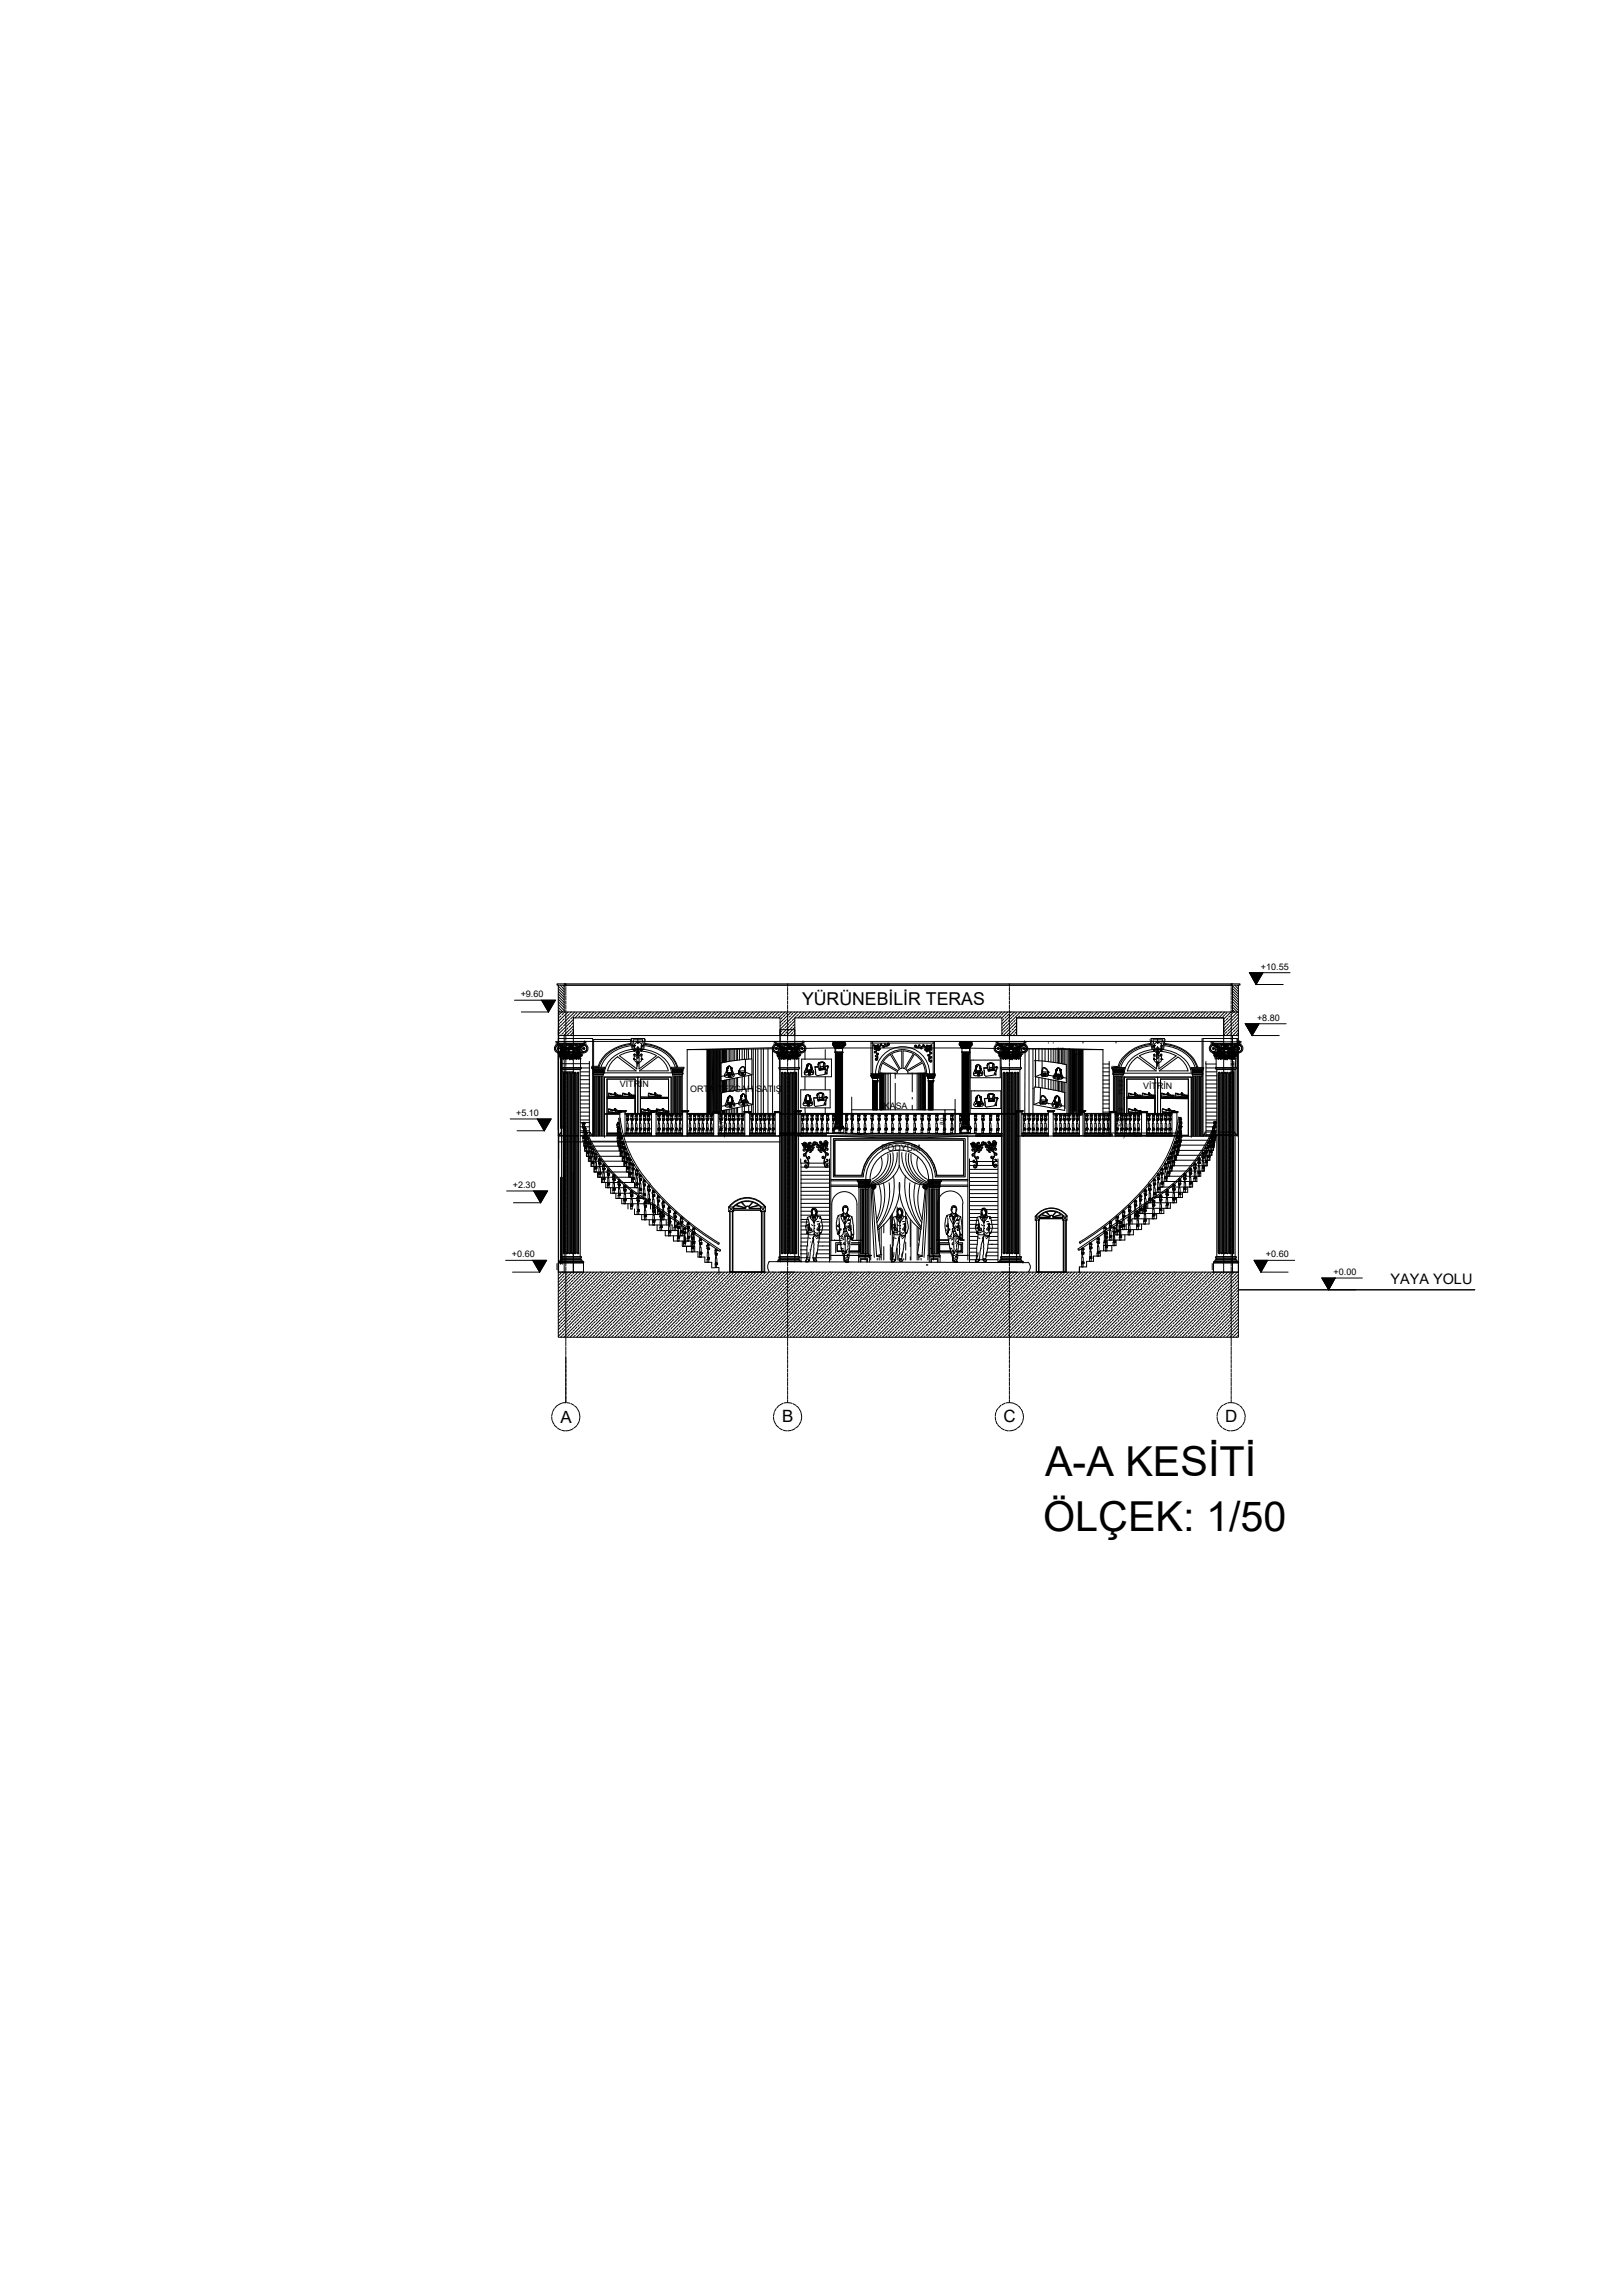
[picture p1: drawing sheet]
<svg xmlns="http://www.w3.org/2000/svg" width="210mm" height="297mm" viewBox="0 0 210 297" stroke-linecap="round" stroke-linejoin="round" font-family="sans-serif">
<defs><g id="words">
<g font-size="5.3">
<text x="135.2" y="190.9">A-A KESİTİ</text>
<text x="135" y="198.1">ÖLÇEK: 1/50</text>
</g>
<text font-size="2.3" x="103.8" y="130.1">YÜRÜNEBİLİR TERAS</text>
<g font-size="2.2">
<text x="72.5" y="184.1">A</text>
<text x="101.2" y="184">B</text>
<text x="129.9" y="184">C</text>
<text x="158.6" y="184">D</text>
</g>
<text font-size="1.9" x="179.9" y="166.1">YAYA YOLU</text>
<g font-size="1.2">
<text x="163.2" y="125.5">+10.55</text>
<text x="67.4" y="129">+9.60</text>
<text x="162.7" y="132.1">+8.80</text>
<text x="80.2" y="140.7">VİTRİN</text>
<text x="89.3" y="141.3">ORTA TEZGAH SATIŞ</text>
<text x="114.4" y="143.4">KASA</text>
<text x="147.9" y="140.8">VİTRİN</text>
<text x="66.8" y="144.4">+5.10</text>
<text x="114.1" y="148.9">PODYUM</text>
<text x="66.4" y="153.7">+2.30</text>
<text x="66.2" y="162.6">+0.60</text>
<text x="163.8" y="162.7">+0.60</text>
<text x="172.6" y="165">+0.00</text>
</g>
<g font-size=".8">
<text x="145.4" y="141.7" transform="rotate(-90 145.4 141.7)">71,92</text>
<text x="93.6" y="146.5" transform="rotate(-90 93.6 146.5)">76,78</text>
<text x="122.2" y="145.5" transform="rotate(-90 122.2 145.5)">80</text>
<text x="145.4" y="145.8" transform="rotate(-90 145.4 145.8)">128,19</text>
</g>
</g></defs>
<path d="M74.2 133.2v31.4M158.4 133.2v31.4M131.6 143.8v19.5M101 163.3v-30.1h1.9v30.1M101 164.6h1.9M129.7 164.6h1.9" fill="none" stroke="#000" stroke-width=".13"/>
<!-- layer: TARAMA -->
<g fill="none" stroke="#000" stroke-width=".13">
<path d="M72.2 130.7l.3 .2M72.2 130.3l.6 .6M72.2 129.9l.8 .9M72.2 129.6l.8 .8M72.2 129.3l.8 .7M72.2 128.9l.8 .8M72.2 128.6l.8 .8M72.2 128.3l.8 .7M72.2 127.9l.8 .8M72.2 127.6l.8 .7M72.3 131.7l-.1 .1M72.4 132.4l-.2 .2"/>
<path d="M72.5 133.2l-.2 .2M72.5 127.5l.5 .5M72.6 131.4l-.2 .2M72.6 133.9l-.1 .1M72.7 130.9l-.5 .4M72.7 132.2l-.2 .1M72.8 132.9l-.2 .2M72.8 127.5l.2 .1M72.9 131.1l-.2 .2M72.9 133.6l-.2 .2M73 131.8l-.2 .2M73.1 130.9l-.1 .1"/>
<path d="M73.1 132.5l-.2 .2M73.2 133.3l-.2 .2M73.3 131.5l-.2 .2M73.4 132.2l-.2 .2M73.5 130.9l-1.3 1.3M73.5 133l-.2 .2M73.6 131.2l-.2 .2M73.6 133.7l-.2 .2M73.7 131.9l-.2 .3M73.9 132.7l-.3 .2M73.9 130.9l-.2 .2M73.9 133.4l-.2 .2"/>
<path d="M74.1 131.6l-.2 .2M74.2 132.3l-.3 .2M74.2 131.9l-2 1.9M74.2 132.7l-1.3 1.3M74.2 133.5l-.4 .5M74.2 133.1l-.1 .2M74.4 130.9l-2.2 2.1M74.4 131.3l-.2 .2M74.7 131l-.2 .2M75.1 131.4l-.2 .2M75.2 130.9l-.8 .8M75.4 131.1l-.2 .2"/>
<path d="M75.6 130.9l-.1 .1M75.8 131.5l-.2 .2M76 130.9l-.7 .8M76.1 131.2l-.2 .2M76.4 130.9l-.2 .2M76.5 131.6v.1M76.8 130.9l-.7 .8M76.8 131.3l-.2 .2M77.2 131l-.3 .2M77.5 131.4l-.2 .2M77.7 130.9l-.8 .8M77.9 131.1l-.2 .2"/>
<path d="M78 130.9v.1M78.3 131.5l-.2 .2M78.5 130.9l-.8 .8M78.6 131.2l-.2 .2M78.9 130.9l-.2 .2M79 131.6l-.1 .1M79.3 130.9l-.8 .8M79.3 131.3l-.2 .2M79.6 131l-.2 .2M80 131.4l-.2 .2M80.1 130.9l-.7 .8M80.3 131.1l-.2 .2"/>
<path d="M80.5 130.9v.1M80.8 131.5l-.2 .2M81 130.9l-.8 .8M81.1 131.2l-.3 .2M81.4 130.9l-.2 .2M81.5 131.6l-.1 .1M81.8 130.9l-.8 .8M81.8 131.3l-.2 .2M82.1 131l-.2 .2M82.5 131.4l-.2 .2M82.6 130.9l-.8 .8M82.8 131.1l-.2 .2"/>
<path d="M83 130.9l-.1 .1M83.2 131.5l-.1 .2M83.4 130.9l-.7 .8M83.6 131.2l-.3 .2M83.8 130.9l-.2 .2M83.9 131.6v.1M84.2 130.9l-.7 .8M84.3 131.3l-.2 .2M84.6 131l-.2 .2M85 131.4l-.2 .2M85.1 130.9l-.8 .8M85.3 131.1l-.2 .2"/>
<path d="M85.5 130.9l-.1 .1M85.7 131.5l-.2 .2M85.9 130.9l-.8 .8M86 131.2l-.2 .2M86.3 130.9l-.2 .2M86.4 131.6v.1M86.7 130.9l-.7 .8M86.7 131.3l-.2 .2M87 131l-.1 .2M87.4 131.4l-.2 .2M87.5 130.9l-.7 .8M87.7 131.1l-.1 .2"/>
<path d="M88 130.9l-.1 .1M88.2 131.5l-.2 .2M88.4 130.9l-.8 .8M88.5 131.2l-.2 .2M88.8 130.9l-.2 .2M88.9 131.6l-.1 .1M89.2 130.9l-.8 .8M89.2 131.3l-.2 .2M89.5 131l-.2 .2M89.9 131.4l-.2 .2M90 130.9l-.7 .8M90.2 131.1l-.2 .2"/>
<path d="M90.5 130.9l-.2 .1M90.7 131.5l-.2 .2M90.8 130.9l-.7 .8M91 131.2l-.3 .2M91.3 130.9l-.3 .2M91.4 131.6l-.1 .1M91.7 130.9l-.8 .8M91.7 131.3l-.2 .2M92 131l-.2 .2M92.4 131.4l-.2 .2M92.5 130.9l-.8 .8M92.7 131.1l-.2 .2"/>
<path d="M92.9 130.9l-.1 .1M93.1 131.5l-.2 .2M93.3 130.9l-.7 .8M93.4 131.2l-.2 .2M93.7 130.9l-.2 .2M93.8 131.6v.1M94.1 130.9l-.7 .8M94.1 131.3l-.1 .2M94.5 131l-.2 .2M94.9 131.4l-.2 .2M95 130.9l-.8 .8M95.2 131.1l-.2 .2"/>
<path d="M95.4 130.9l-.1 .1M95.6 131.5l-.2 .2M95.8 130.9l-.8 .8M95.9 131.2l-.2 .2M96.2 130.9l-.2 .2M96.3 131.6v.1M96.6 130.9l-.7 .8M96.6 131.3l-.2 .2M96.9 131l-.2 .2M97.4 131.4l-.3 .2M97.4 130.9l-.7 .8M97.6 131.1l-.2 .2"/>
<path d="M97.9 130.9l-.1 .1M98.1 131.5l-.2 .2M98.3 130.9l-.8 .8M98.4 131.2l-.2 .2M98.7 130.9l-.2 .2M98.8 131.6l-.1 .1M99.1 130.9l-.8 .8M99.1 131.3l-.2 .2M99.4 131l-.2 .2M99.8 131.4l-.2 .2M99.9 130.9l-.8 .8M100.1 131.1l-.2 .2"/>
<path d="M100.3 130.9l-.1 .1M100.5 131.5l-.1 .2M100.7 130.9l-.7 .8M100.9 131.2l-.2 .2M101.1 132.7h-.1M101.2 130.9l-.2 .2M101.2 133.4l-.2 .2M101.2 131.6l-.1 .2M101.4 132.3l-.2 .2M101.5 133.1l-.3 .2M101.6 130.9l-.8 .8M101.6 131.3l-.2 .2"/>
<path d="M101.6 133.8l-.2 .2M101.7 132l-.2 .2M101.8 132.7l-.2 .3M101.9 131l-.2 .2M101.9 133.5l-.2 .2M102 131.7l-.2 .2M102.1 132.4l-.2 .3M102.2 133.2l-.2 .2M102.3 131.4l-.2 .2M102.3 133.9l-.1 .1M102.4 130.9l-1.4 1.4M102.4 132.2l-.2 .1"/>
<path d="M102.5 132.9l-.2 .2M102.6 131.1l-.2 .2M102.6 133.6l-.2 .2M102.7 131.8l-.2 .2M102.8 130.9l-.1 .1M102.8 132.5l-.2 .2M102.9 132.1l-1.9 1.9M102.9 132.9l-1.1 1.1M102.9 133.7l-.3 .3M102.9 133.3l-.2 .2M103 131.5l-.2 .2M103.2 130.9l-2.2 2.3"/>
<path d="M103.3 131.2l-.2 .2M103.6 130.9l-.2 .2M103.7 131.6v.1M104 130.9l-.7 .8M104 131.3l-.2 .2M104.3 131l-.1 .2M104.8 131.4l-.3 .2M104.8 130.9l-.7 .8M105.1 131.1l-.2 .2M105.3 130.9l-.1 .1M105.5 131.5l-.1 .2M105.7 130.9l-.8 .8"/>
<path d="M105.8 131.2l-.2 .2M106.1 130.9l-.2 .2M106.2 131.6v.1M106.5 130.9l-.8 .8M106.5 131.3l-.2 .2M106.8 131l-.2 .2M107.3 131.4l-.3 .2M107.3 130.9l-.7 .8M107.6 131.1l-.3 .2M107.8 130.9l-.2 .1M108 131.5l-.2 .2M108.1 130.9l-.7 .8"/>
<path d="M108.3 131.2l-.2 .2M108.6 130.9l-.2 .2M108.7 131.6v.1M109 130.9l-.8 .8M109 131.3l-.2 .2M109.3 131l-.2 .2M109.7 131.4l-.2 .2M109.8 130.9l-.8 .8M110 131.1l-.2 .2M110.2 130.9l-.1 .1M110.4 131.5l-.1 .2M110.6 130.9l-.7 .8"/>
<path d="M110.7 131.2l-.1 .2M111.1 130.9l-.2 .2M111.2 131.6l-.1 .1M111.4 130.9l-.7 .8M111.5 131.3l-.2 .2M111.8 131l-.2 .2M112.2 131.4l-.2 .2M112.3 130.9l-.8 .8M112.5 131.1l-.2 .2M112.7 130.9l-.1 .1M112.9 131.5l-.1 .2M113.1 130.9l-.8 .8"/>
<path d="M113.2 131.2l-.2 .2M113.5 130.9l-.2 .2M113.7 131.6l-.1 .1M113.9 130.9l-.7 .8M113.9 131.3l-.2 .2M114.2 131l-.2 .2M114.7 131.4l-.2 .2M114.8 130.9l-.8 .8M115 131.1l-.2 .2M115.2 130.9l-.1 .1M115.4 131.5l-.2 .2M115.6 130.9l-.8 .8"/>
<path d="M115.7 131.2l-.2 .2M116 130.9l-.2 .2M116.1 131.6v.1M116.4 130.9l-.8 .8M116.4 131.3l-.2 .2M116.7 131l-.2 .2M117.1 131.4l-.1 .2M117.2 130.9l-.7 .8M117.5 131.1l-.3 .2M117.6 130.9l-.1 .1M117.8 131.5l-.1 .2M118.1 130.9l-.8 .8"/>
<path d="M118.2 131.2l-.2 .2M118.5 130.9l-.2 .2M118.6 131.6l-.1 .1M118.9 130.9l-.8 .8M118.9 131.3l-.2 .2M119.2 131l-.2 .2M119.6 131.4l-.2 .2M119.7 130.9l-.8 .8M119.9 131.1l-.2 .2M120.1 130.9l-.1 .1M120.3 131.5l-.1 .2M120.6 130.9l-.9 .8"/>
<path d="M120.6 131.2l-.2 .2M120.9 130.9l-.1 .2M121.1 131.6l-.1 .1M121.4 130.9l-.8 .8M121.4 131.3l-.3 .2M121.7 131l-.2 .2M122.1 131.4l-.2 .2M122.2 130.9l-.8 .8M122.4 131.1l-.2 .2M122.6 130.9l-.1 .1M122.8 131.5l-.1 .2M123 130.9l-.8 .8"/>
<path d="M123.1 131.2l-.2 .2M123.4 130.9l-.2 .2M123.5 131.6v.1M123.8 130.9l-.8 .8M123.9 131.3l-.3 .2M124.1 131l-.2 .2M124.6 131.4l-.2 .2M124.7 130.9l-.8 .8M124.9 131.1l-.2 .2M125.1 130.9l-.1 .1M125.3 131.5l-.2 .2M125.5 130.9l-.8 .8"/>
<path d="M125.6 131.2l-.2 .2M125.9 130.9l-.2 .2M126 131.6v.1M126.3 130.9l-.8 .8M126.3 131.3l-.2 .2M126.6 131l-.2 .2M127 131.4l-.2 .2M127.1 130.9l-.7 .8M127.4 131.1l-.2 .2M127.5 130.9v.1M127.7 131.5l-.1 .2M128 130.9l-.8 .8"/>
<path d="M128.1 131.2l-.2 .2M128.4 130.9l-.2 .2M128.5 131.6l-.1 .1M128.8 130.9l-.8 .8M128.8 131.3l-.2 .2M129.1 131l-.2 .2M129.5 131.4l-.2 .2M129.6 130.9l-.8 .8M129.7 132.9h.1M129.8 131.1l-.2 .2M129.8 133.6l-.1 .2M129.9 131.8l-.2 .2"/>
<path d="M130 130.9l-.1 .1M130 132.5l-.2 .2M130.1 133.3l-.2 .2M130.2 131.5l-.2 .2M130.3 132.2l-.2 .2M130.4 130.9l-.7 .8M130.5 133l-.3 .2M130.5 131.2l-.2 .2M130.5 133.7l-.2 .2M130.6 131.9l-.1 .3M130.8 132.7l-.3 .2M130.8 130.9l-.2 .2"/>
<path d="M130.8 133.4l-.2 .2M131 131.6l-.2 .2M131 132.3l-.2 .2M131.2 133.1l-.2 .2M131.3 130.9l-1.6 1.6M131.3 131.3l-.3 .2M131.3 133.8l-.2 .2M131.3 132l-.1 .2M131.5 132.7l-.2 .3M131.6 132.2l-1.8 1.8M131.6 133.1l-.9 .9M131.6 133.9l-.1 .1"/>
<path d="M131.6 131l-.3 .2M131.6 131.8l-.1 .1M131.6 133.5l-.3 .2M132 131.4l-.2 .2M132.1 130.9l-2.4 2.4M132.3 131.1l-.2 .2M132.5 130.9l-.1 .1M132.7 131.5l-.2 .2M132.9 130.9l-.7 .8M133 131.2l-.2 .2M133.3 130.9l-.2 .2M133.4 131.6v.1"/>
<path d="M133.7 130.9l-.7 .8M133.7 131.3l-.2 .2M134.1 131l-.3 .2M134.5 131.4l-.2 .2M134.6 130.9l-.8 .8M134.8 131.1l-.2 .2M134.9 130.9v.1M135.2 131.5l-.2 .2M135.4 130.9l-.8 .8M135.5 131.2l-.2 .2M135.8 130.9l-.2 .2M135.9 131.6l-.1 .1"/>
<path d="M136.2 130.9l-.7 .8M136.2 131.3l-.2 .2M136.5 131l-.2 .2M136.9 131.4l-.2 .2M137 130.9l-.7 .8M137.2 131.1l-.2 .2M137.4 130.9v.1M137.7 131.5l-.2 .2M137.9 130.9l-.8 .8M138 131.2l-.3 .2M138.2 130.9l-.1 .2M138.4 131.6l-.1 .1"/>
<path d="M138.7 130.9l-.8 .8M138.7 131.3l-.2 .2M139 131l-.2 .2M139.4 131.4l-.2 .2M139.5 130.9l-.7 .8M139.7 131.1l-.2 .2M139.9 130.9l-.1 .1M140.1 131.5l-.1 .2M140.3 130.9l-.7 .8M140.4 131.2l-.2 .2M140.7 130.9l-.2 .2M140.8 131.6v.1"/>
<path d="M141.2 130.9l-.8 .8M141.2 131.3l-.2 .2M141.5 131l-.2 .2M141.9 131.4l-.2 .2M142 130.9l-.8 .8M142.2 131.1l-.2 .2M142.4 130.9l-.1 .1M142.6 131.5l-.2 .2M142.8 130.9l-.8 .8M142.9 131.2l-.2 .2M143.2 130.9l-.2 .2M143.3 131.6v.1"/>
<path d="M143.6 130.9l-.7 .8M143.6 131.3l-.2 .2M144 131l-.3 .2M144.3 131.4l-.2 .2M144.5 130.9l-.8 .8M144.7 131.1l-.2 .2M144.9 130.9l-.1 .1M145.1 131.5l-.2 .2M145.3 130.9l-.8 .8M145.4 131.2l-.2 .2M145.7 130.9l-.2 .2M145.8 131.6l-.1 .1"/>
<path d="M146.1 130.9l-.8 .8M146.1 131.3l-.2 .2M146.4 131l-.2 .2M146.8 131.4l-.2 .2M146.9 130.9l-.7 .8M147.1 131.1l-.2 .2M147.3 130.9l-.1 .1M147.6 131.5l-.2 .2M147.7 130.9l-.7 .8M147.9 131.2l-.3 .2M148.2 130.9l-.2 .2M148.3 131.6l-.1 .1"/>
<path d="M148.6 130.9l-.8 .8M148.6 131.3l-.2 .2M148.9 131l-.2 .2M149.3 131.4l-.2 .2M149.4 130.9l-.8 .8M149.6 131.1l-.2 .2M149.8 130.9l-.1 .1M150 131.5l-.1 .2M150.2 130.9l-.7 .8M150.4 131.2l-.3 .2M150.7 130.9l-.3 .2M150.7 131.6v.1"/>
<path d="M151 130.9l-.7 .8M151.1 131.3l-.2 .2M151.4 131l-.2 .2M151.8 131.4l-.2 .2M151.9 130.9l-.8 .8M152.1 131.1l-.2 .2M152.3 130.9l-.1 .1M152.5 131.5l-.2 .2M152.7 130.9l-.8 .8M152.8 131.2l-.2 .2M153.1 130.9l-.2 .2M153.2 131.6l-.1 .1"/>
<path d="M153.5 130.9l-.7 .8M153.5 131.3l-.2 .2M153.8 131l-.2 .2M154.2 131.4l-.2 .2M154.3 130.9l-.7 .8M154.5 131.1l-.2 .2M154.8 130.9l-.1 .1M155 131.5l-.2 .2M155.2 130.9l-.8 .8M155.3 131.2l-.2 .2M155.6 130.9l-.2 .2M155.7 131.6l-.1 .1"/>
<path d="M156 130.9l-.8 .8M156 131.3l-.2 .2M156.3 131l-.2 .2M156.7 131.4l-.2 .2M156.8 130.9l-.7 .8M157 131.1l-.2 .2M157.2 130.9l-.1 .1M157.5 131.5l-.2 .2M157.6 130.9l-.7 .8M157.8 131.2l-.2 .2M158.1 130.9l-.3 .2M158.2 131.6l-.1 .1"/>
<path d="M158.4 133.1h.1M158.5 130.9l-.8 .8M158.5 131.3l-.2 .2M158.5 133.8l-.1 .1M158.6 132l-.2 .2M158.7 132.7l-.2 .3M158.8 131l-.2 .2M158.8 133.5l-.2 .2M158.9 131.7l-.2 .2M159 132.4l-.2 .3M159.1 133.2l-.2 .2M159.2 131.4l-.2 .2"/>
<path d="M159.2 133.9l-.1 .1M159.3 130.9l-.9 1M159.3 132.2l-.2 .1M159.4 132.9l-.2 .2M159.5 130.3l.6 .6-1.7 1.8M159.5 131.1l-.2 .2M159.5 133.6l-.2 .2M159.5 130.6l.3 .3M159.5 129.9l.8 .8M159.5 129.6l.8 .8M159.5 129.2l.8 .8M159.5 128.9l.8 .8"/>
<path d="M159.5 128.6l.8 .7M159.5 128.2l.8 .8M159.5 127.9l.8 .7M159.5 127.5l.8 .8M159.6 131.8l-.2 .2M159.7 130.9l-.1 .1M159.7 132.5l-.2 .2M159.8 127.5l.5 .5M159.8 133.3l-.2 .2M159.9 131.5l-.2 .2M160 132.2l-.2 .2M160.1 133l-.2 .2"/>
<path d="M160.1 127.5l.2 .1M160.2 131.2l-.2 .2M160.2 133.7l-.2 .2M160.3 131.6l-1.9 1.9M160.3 132.4l-1.6 1.6M160.3 133.2l-.8 .8M160.3 132l-.2 .2M160.3 132.8l-.1 .1M72.3 165h-.1M72.3 167.5h-.1M72.3 170h-.1M72.3 172.4l-.1 .1"/>
<path d="M72.3 164.6h-.1M72.4 165.7l-.2 .1M72.4 168.2l-.2 .1M72.4 170.7l-.2 .1M72.5 166.4l-.2 .3M72.5 168.9l-.2 .2M72.5 171.4l-.2 .2M72.6 164.7l-.2 .2M72.6 167.2l-.2 .2M72.6 169.7l-.2 .1M72.6 172.1l-.2 .2M72.7 164.6h.1"/>
<path d="M72.7 165.4l-.2 .2M72.7 167.9l-.2 .2M72.7 170.4l-.2 .1M72.7 172.8l-.2 .2M72.8 166.1l-.2 .3M72.8 168.6l-.2 .2M72.8 171.1l-.2 .2M72.9 166.9l-.2 .2M72.9 169.3l-.2 .2M72.9 171.8l-.2 .2M73 165.1l-.2 .2M73 167.6l-.2 .2"/>
<path d="M73 170l-.2 .3M73 172.5l-.2 .2M73.1 164.6l-.9 .9M73.1 165.8l-.2 .2M73.1 168.3l-.2 .2M73.1 170.8l-.2 .2M73.2 166.5l-.2 .2M73.2 169l-.2 .2M73.2 171.5l-.2 .2M73.3 164.8l-.2 .2M73.3 167.3l-.2 .2M73.3 169.7l-.2 .3"/>
<path d="M73.3 172.2l-.2 .2M73.4 165.5l-.2 .2M73.4 168l-.2 .2M73.4 170.5l-.2 .2M73.4 172.9v.1M73.5 166.2l-.2 .2M73.5 168.7l-.2 .2M73.5 171.2l-.2 .2M73.6 164.6l-.2 .1M73.6 166.9l-.2 .3M73.6 169.4l-.2 .3M73.6 171.9l-.2 .2"/>
<path d="M73.7 165.2l-.2 .2M73.7 167.7l-.2 .2M73.7 170.2l-.2 .2M73.7 172.6l-.2 .2M73.9 165.9l-.3 .2M73.9 168.4l-.3 .2M73.9 170.9l-.3 .2M73.9 166.7l-.2 .2M73.9 169.1l-.2 .2M73.9 171.6l-.2 .2M74 164.6l-1.8 1.7M74.1 164.9l-.2 .2"/>
<path d="M74.1 167.4l-.2 .2M74.1 169.8l-.2 .2M74.1 172.3l-.2 .2M74.2 165.6l-.3 .2M74.2 168.1l-.3 .2M74.2 170.5l-.3 .3M74.2 166.4l-.1 .1M74.2 168.8l-.1 .2M74.2 171.3l-.1 .2M74.4 164.6l-.2 .2M74.4 167.1l-.2 .2M74.4 169.5l-.2 .2"/>
<path d="M74.4 172l-.2 .2M74.5 165.3l-.3 .2M74.5 167.8l-.3 .2M74.5 170.3l-.3 .2M74.5 172.7l-.3 .2M74.6 166l-.2 .2M74.6 168.5l-.2 .2M74.6 171l-.2 .2M74.7 166.7l-.2 .2M74.7 169.2l-.2 .2M74.7 171.7l-.2 .2M74.8 164.6l-2.6 2.5"/>
<path d="M74.8 165l-.2 .2M74.8 167.5l-.2 .2M74.8 170l-.2 .2M74.8 172.4l-.2 .2M74.9 165.7l-.2 .2M74.9 168.2l-.2 .2M74.9 170.7l-.2 .2M75 166.4l-.2 .3M75 168.9l-.2 .2M75 171.4l-.2 .2M75.1 164.7l-.2 .2M75.1 167.2l-.2 .2"/>
<path d="M75.1 169.7l-.2 .1M75.1 172.1l-.2 .2M75.2 164.6h.1M75.2 165.4l-.2 .2M75.2 167.9l-.2 .2M75.2 170.4l-.2 .1M75.2 172.8l-.2 .2M75.3 166.1l-.2 .3M75.3 168.6l-.2 .2M75.3 171.1l-.2 .2M75.4 166.9l-.2 .2M75.4 169.3l-.2 .2"/>
<path d="M75.4 171.8l-.2 .2M75.5 165.1l-.2 .2M75.5 167.6l-.2 .2M75.5 170l-.2 .3M75.5 172.5l-.2 .2M75.6 164.6l-3.4 3.3M75.6 165.8l-.2 .2M75.6 168.3l-.2 .2M75.6 170.8l-.2 .2M75.7 166.5l-.2 .2M75.7 169l-.2 .2M75.7 171.5l-.2 .2"/>
<path d="M75.8 164.8l-.2 .2M75.8 167.3l-.2 .2M75.8 169.7l-.2 .3M75.8 172.2l-.2 .2M75.9 165.5l-.2 .2M75.9 168l-.2 .2M75.9 170.5l-.2 .2M75.9 172.9l-.1 .1M76 164.6l-.1 .1M76 166.2l-.2 .2M76 168.7l-.2 .2M76 171.2l-.2 .2"/>
<path d="M76.1 166.9l-.2 .3M76.1 169.4l-.2 .3M76.1 171.9l-.2 .2M76.2 165.2l-.2 .2M76.2 167.7l-.2 .2M76.2 170.2l-.2 .2M76.2 172.6l-.2 .2M76.3 165.9l-.2 .2M76.3 168.4l-.2 .2M76.3 170.9l-.2 .2M76.4 164.6l-4.2 4.1M76.4 166.7l-.2 .2"/>
<path d="M76.4 169.1l-.2 .2M76.4 171.6l-.2 .2M76.5 164.9l-.2 .2M76.5 167.4l-.2 .2M76.5 169.8l-.2 .2M76.5 172.3l-.2 .2M76.6 165.6l-.2 .2M76.6 168.1l-.2 .2M76.6 170.5l-.2 .3M76.7 166.4l-.2 .1M76.7 168.8l-.2 .2M76.7 171.3l-.2 .2"/>
<path d="M76.8 164.6l-.2 .2M76.8 167.1l-.2 .2M76.8 169.5l-.2 .2M76.8 172l-.2 .2M76.9 165.3l-.2 .2M76.9 167.8l-.2 .2M76.9 170.3l-.2 .2M76.9 172.7l-.2 .2M77 166l-.2 .2M77 168.5l-.2 .2M77 171l-.2 .2M77.2 166.7l-.3 .2"/>
<path d="M77.2 169.2l-.3 .2M77.2 171.7l-.3 .2M77.2 164.6l-5 5M77.2 165l-.2 .2M77.2 167.5l-.2 .2M77.2 170l-.2 .2M77.2 172.4l-.2 .2M77.3 165.7l-.1 .2M77.3 168.2l-.1 .2M77.3 170.7l-.1 .2M77.5 166.4l-.3 .3M77.5 168.9l-.3 .2"/>
<path d="M77.5 171.4l-.3 .2M77.5 164.7l-.2 .2M77.5 167.2l-.2 .2M77.5 169.7l-.2 .1M77.5 172.1l-.2 .2M77.7 164.6h.1M77.7 165.4l-.2 .2M77.7 167.9l-.2 .2M77.7 170.4l-.2 .1M77.7 172.8l-.2 .2M77.8 166.1l-.3 .3M77.8 168.6l-.3 .2"/>
<path d="M77.8 171.1l-.3 .2M77.9 166.9l-.2 .2M77.9 169.3l-.2 .2M77.9 171.8l-.2 .2M78 165.1l-.2 .2M78 167.6l-.2 .2M78 170l-.2 .3M78 172.5l-.2 .2M78.1 164.6l-5.9 5.8M78.1 165.8l-.2 .2M78.1 168.3l-.2 .2M78.1 170.8l-.2 .2"/>
<path d="M78.2 166.5l-.2 .2M78.2 169l-.2 .2M78.2 171.5l-.2 .2M78.3 164.8l-.2 .2M78.3 167.3l-.2 .2M78.3 169.7l-.2 .3M78.3 172.2l-.2 .2M78.4 165.5l-.2 .2M78.4 168l-.2 .2M78.4 170.5l-.2 .2M78.4 172.9l-.1 .1M78.5 166.2l-.2 .2"/>
<path d="M78.5 168.7l-.2 .2M78.5 171.2l-.2 .2M78.5 164.6l-.1 .1M78.6 166.9l-.2 .3M78.6 169.4l-.2 .3M78.6 171.9l-.2 .2M78.7 165.2l-.2 .2M78.7 167.7l-.2 .2M78.7 170.2l-.2 .2M78.7 172.6l-.2 .2M78.8 165.9l-.2 .2M78.8 168.4l-.2 .2"/>
<path d="M78.8 170.9l-.2 .2M78.9 164.6l-6.7 6.6M78.9 166.7l-.2 .2M78.9 169.1l-.2 .2M78.9 171.6l-.2 .2M79 164.9l-.2 .2M79 167.4l-.2 .2M79 169.8l-.2 .2M79 172.3l-.2 .2M79.1 165.6l-.2 .2M79.1 168.1l-.2 .2M79.1 170.5l-.2 .3"/>
<path d="M79.2 166.4l-.2 .1M79.2 168.8l-.2 .2M79.2 171.3l-.2 .2M79.3 164.6l-.2 .2M79.3 167.1l-.2 .2M79.3 169.5l-.2 .2M79.3 172l-.2 .2M79.4 165.3l-.2 .2M79.4 167.8l-.2 .2M79.4 170.3l-.2 .2M79.4 172.7l-.2 .2M79.5 166l-.2 .2"/>
<path d="M79.5 168.5l-.2 .2M79.5 171l-.2 .2M79.6 166.7l-.2 .2M79.6 169.2l-.2 .2M79.6 171.7l-.2 .2M79.7 165l-.2 .2M79.7 167.5l-.2 .2M79.7 170l-.2 .2M79.7 172.4l-.2 .2M79.7 164.6l-7.5 7.4M79.8 165.7l-.2 .2M79.8 168.2l-.2 .2"/>
<path d="M79.8 170.7l-.2 .2M79.9 166.4l-.2 .3M79.9 168.9l-.2 .2M79.9 171.4l-.2 .2M80 164.7l-.2 .2M80 167.2l-.2 .2M80 169.7l-.2 .1M80 172.1l-.2 .2M80.1 164.6h.1M80.1 165.4l-.2 .2M80.1 167.9l-.2 .2M80.1 170.4l-.2 .1"/>
<path d="M80.1 172.8l-.1 .2M80.2 166.1l-.2 .3M80.2 168.6l-.2 .2M80.2 171.1l-.2 .2M80.3 166.9l-.2 .2M80.3 169.3l-.2 .2M80.3 171.8l-.2 .2M80.5 165.1l-.3 .2M80.5 167.6l-.3 .2M80.5 170l-.3 .3M80.5 172.5l-.3 .2M80.5 164.6l-8.3 8.3"/>
<path d="M80.5 165.8l-.2 .2M80.5 168.3l-.2 .2M80.5 170.8l-.2 .2M80.6 166.5l-.1 .2M80.6 169l-.1 .2M80.6 171.5l-.1 .2M80.8 164.8l-.3 .2M80.8 167.3l-.3 .2M80.8 169.7l-.3 .3M80.8 172.2l-.3 .2M80.8 165.5l-.2 .2M80.8 168l-.2 .2"/>
<path d="M80.8 170.5l-.2 .2M80.8 172.9v.1M81 164.6l-.2 .1M81 166.2l-.2 .2M81 168.7l-.2 .2M81 171.2l-.2 .2M81.1 166.9l-.3 .3M81.1 169.4l-.3 .3M81.1 171.9l-.3 .2M81.2 165.2l-.2 .2M81.2 167.7l-.2 .2M81.2 170.2l-.2 .2"/>
<path d="M81.2 172.6l-.2 .2M81.3 165.9l-.2 .2M81.3 168.4l-.2 .2M81.3 170.9l-.2 .2M81.4 166.7l-.2 .2M81.4 169.1l-.2 .2M81.4 171.6l-.2 .2M81.4 164.6l-8.4 8.4M81.5 164.9l-.2 .2M81.5 167.4l-.2 .2M81.5 169.8l-.2 .2M81.5 172.3l-.2 .2"/>
<path d="M81.6 165.6l-.2 .2M81.6 168.1l-.2 .2M81.6 170.5l-.2 .3M81.7 166.4l-.2 .1M81.7 168.8l-.2 .2M81.7 171.3l-.2 .2M81.8 164.6l-.2 .2M81.8 167.1l-.2 .2M81.8 169.5l-.2 .2M81.8 172l-.2 .2M81.9 165.3l-.2 .2M81.9 167.8l-.2 .2"/>
<path d="M81.9 170.3l-.2 .2M81.9 172.7l-.2 .2M82 166l-.2 .2M82 168.5l-.2 .2M82 171l-.2 .2M82.1 166.7l-.2 .2M82.1 169.2l-.2 .2M82.1 171.7l-.2 .2M82.2 164.6l-8.4 8.4M82.2 165l-.2 .2M82.2 167.5l-.2 .2M82.2 170l-.2 .2"/>
<path d="M82.2 172.4l-.2 .2M82.3 165.7l-.2 .2M82.3 168.2l-.2 .2M82.3 170.7l-.2 .2M82.4 166.4l-.2 .3M82.4 168.9l-.2 .2M82.4 171.4l-.2 .2M82.5 164.7l-.2 .2M82.5 167.2l-.2 .2M82.5 169.7l-.2 .1M82.5 172.1l-.2 .2M82.6 164.6h.1"/>
<path d="M82.6 165.4l-.2 .2M82.6 167.9l-.2 .2M82.6 170.4l-.2 .1M82.6 172.8l-.1 .2M82.7 166.1l-.2 .3M82.7 168.6l-.2 .2M82.7 171.1l-.2 .2M82.8 166.9l-.2 .2M82.8 169.3l-.2 .2M82.8 171.8l-.2 .2M82.9 165.1l-.2 .2M82.9 167.6l-.2 .2"/>
<path d="M82.9 170l-.2 .3M82.9 172.5l-.2 .2M83 165.8l-.2 .2M83 168.3l-.2 .2M83 170.8l-.2 .2M83 164.6l-8.4 8.4M83.1 166.5l-.2 .2M83.1 169l-.2 .2M83.1 171.5l-.2 .2M83.2 164.8l-.2 .2M83.2 167.3l-.2 .2M83.2 169.7l-.2 .3"/>
<path d="M83.2 172.2l-.2 .2M83.3 165.5l-.2 .2M83.3 168l-.2 .2M83.3 170.5l-.2 .2M83.3 172.9v.1M83.4 166.2l-.2 .2M83.4 168.7l-.2 .2M83.4 171.2l-.2 .2M83.5 164.6l-.2 .1M83.6 166.9l-.3 .3M83.6 169.4l-.3 .3M83.6 171.9l-.3 .2"/>
<path d="M83.6 165.2l-.2 .2M83.6 167.7l-.2 .2M83.6 170.2l-.2 .2M83.6 172.6l-.2 .2M83.7 165.9l-.1 .2M83.7 168.4l-.1 .2M83.7 170.9l-.1 .2M83.8 164.6l-8.4 8.4M83.8 166.7l-.2 .2M83.8 169.1l-.2 .2M83.8 171.6l-.2 .2M83.9 164.9l-.2 .2"/>
<path d="M83.9 167.4l-.2 .2M83.9 169.8l-.2 .2M83.9 172.3l-.2 .2M84.1 165.6l-.3 .2M84.1 168.1l-.3 .2M84.1 170.5l-.3 .3M84.1 166.4l-.2 .1M84.1 168.8l-.2 .2M84.1 171.3l-.2 .2M84.3 172l-.2 .2M84.3 164.6l-.2 .2M84.3 167.1l-.2 .2"/>
<path d="M84.3 169.5l-.2 .2M84.4 165.3l-.3 .2M84.4 167.8l-.3 .2M84.4 170.3l-.3 .2M84.4 172.7l-.3 .2M84.5 166l-.2 .2M84.5 168.5l-.2 .2M84.5 171l-.2 .2M84.6 166.7l-.2 .2M84.6 169.2l-.2 .2M84.6 171.7l-.2 .2M84.7 165l-.2 .2"/>
<path d="M84.7 167.5l-.2 .2M84.7 170l-.2 .2M84.7 172.4l-.2 .2M84.7 164.6l-8.4 8.4M84.8 165.7l-.2 .2M84.8 168.2l-.2 .2M84.8 170.7l-.2 .2M84.9 166.4l-.2 .3M84.9 168.9l-.2 .2M84.9 171.4l-.2 .2M85 164.7l-.2 .2M85 167.2l-.2 .2"/>
<path d="M85 169.7l-.2 .1M85 172.1l-.2 .2M85.1 164.6h.1M85.1 165.4l-.2 .2M85.1 167.9l-.2 .2M85.1 170.4l-.2 .1M85.1 172.8l-.2 .2M85.2 166.1l-.2 .3M85.2 168.6l-.2 .2M85.2 171.1l-.2 .2M85.3 166.9l-.2 .2M85.3 169.3l-.2 .2"/>
<path d="M85.3 171.8l-.2 .2M85.4 165.1l-.2 .2M85.4 167.6l-.2 .2M85.4 170l-.2 .3M85.4 172.5l-.2 .2M85.5 164.6l-8.4 8.4M85.5 165.8l-.2 .2M85.5 168.3l-.2 .2M85.5 170.8l-.2 .2M85.6 166.5l-.2 .2M85.6 169l-.2 .2M85.6 171.5l-.2 .2"/>
<path d="M85.7 164.8l-.2 .2M85.7 167.3l-.2 .2M85.7 169.7l-.2 .3M85.7 172.2l-.2 .2M85.8 165.5l-.2 .2M85.8 168l-.2 .2M85.8 170.5l-.2 .2M85.8 172.9v.1M85.9 164.6l-.1 .1M85.9 166.2l-.2 .2M85.9 168.7l-.2 .2M85.9 171.2l-.2 .2"/>
<path d="M86 166.9l-.2 .3M86 169.4l-.2 .3M86 171.9l-.2 .2M86.1 165.2l-.2 .2M86.1 167.7l-.2 .2M86.1 170.2l-.2 .2M86.1 172.6l-.2 .2M86.2 165.9l-.2 .2M86.2 168.4l-.2 .2M86.2 170.9l-.2 .2M86.3 166.7l-.2 .2M86.3 169.1l-.2 .2"/>
<path d="M86.3 171.6l-.2 .2M86.3 164.6l-8.4 8.4M86.4 164.9l-.2 .2M86.4 167.4l-.2 .2M86.4 169.8l-.2 .2M86.4 172.3l-.2 .2M86.5 165.6l-.2 .2M86.5 168.1l-.2 .2M86.5 170.5l-.2 .3M86.6 166.4l-.2 .1M86.6 168.8l-.2 .2M86.6 171.3l-.2 .2"/>
<path d="M86.7 164.6l-.2 .2M86.7 167.1l-.2 .2M86.7 169.5l-.2 .2M86.7 172l-.2 .2M86.9 165.3l-.3 .2M86.9 167.8l-.3 .2M86.9 170.3l-.3 .2M86.9 172.7l-.3 .2M86.9 166l-.2 .2M86.9 168.5l-.2 .2M86.9 171l-.2 .2M87 166.7l-.1 .2"/>
<path d="M87 169.2l-.1 .2M87 171.7l-.1 .2M87.2 164.6l-8.5 8.4M87.2 165l-.3 .2M87.2 167.5l-.3 .2M87.2 170l-.3 .2M87.2 172.4l-.3 .2M87.2 165.7l-.2 .2M87.2 168.2l-.2 .2M87.2 170.7l-.2 .2M87.4 166.4l-.2 .3M87.4 168.9l-.2 .2"/>
<path d="M87.4 171.4l-.2 .2M87.4 164.7l-.2 .2M87.4 167.2l-.2 .2M87.4 169.7l-.2 .1M87.4 172.1l-.2 .2M87.6 164.6h.1M87.6 165.4l-.2 .2M87.6 167.9l-.2 .2M87.6 170.4l-.2 .1M87.6 172.8l-.2 .2M87.7 166.1l-.3 .3M87.7 168.6l-.3 .2"/>
<path d="M87.7 171.1l-.3 .2M87.7 166.9l-.1 .2M87.7 169.3l-.1 .2M87.7 171.8l-.1 .2M87.9 165.1l-.2 .2M87.9 167.6l-.2 .2M87.9 170l-.2 .3M87.9 172.5l-.2 .2M88 165.8l-.3 .2M88 168.3l-.3 .2M88 170.8l-.3 .2M88 164.6l-8.4 8.4"/>
<path d="M88.1 166.5l-.2 .2M88.1 169l-.2 .2M88.1 171.5l-.2 .2M88.2 164.8l-.2 .2M88.2 167.3l-.2 .2M88.2 169.7l-.2 .3M88.2 172.2l-.2 .2M88.3 165.5l-.2 .2M88.3 168l-.2 .2M88.3 170.5l-.2 .2M88.3 172.9l-.1 .1M88.4 164.6l-.1 .1"/>
<path d="M88.4 166.2l-.2 .2M88.4 168.7l-.2 .2M88.4 171.2l-.2 .2M88.5 166.9l-.2 .3M88.5 169.4l-.2 .3M88.5 171.9l-.2 .2M88.6 165.2l-.2 .2M88.6 167.7l-.2 .2M88.6 170.2l-.2 .2M88.6 172.6l-.2 .2M88.7 165.9l-.2 .2M88.7 168.4l-.2 .2"/>
<path d="M88.7 170.9l-.2 .2M88.8 164.6l-8.4 8.4M88.8 166.7l-.2 .2M88.8 169.1l-.2 .2M88.8 171.6l-.2 .2M88.9 164.9l-.2 .2M88.9 167.4l-.2 .2M88.9 169.8l-.2 .2M88.9 172.3l-.2 .2M89 165.6l-.2 .2M89 168.1l-.2 .2M89 170.5l-.2 .3"/>
<path d="M89.1 166.4l-.2 .1M89.1 168.8l-.2 .2M89.1 171.3l-.2 .2M89.2 164.6l-.2 .2M89.2 167.1l-.2 .2M89.2 169.5l-.2 .2M89.2 172l-.2 .2M89.3 165.3l-.2 .2M89.3 167.8l-.2 .2M89.3 170.3l-.2 .2M89.3 172.7l-.2 .2M89.4 166l-.2 .2"/>
<path d="M89.4 168.5l-.2 .2M89.4 171l-.2 .2M89.5 166.7l-.2 .2M89.5 169.2l-.2 .2M89.5 171.7l-.2 .2M89.6 165l-.2 .2M89.6 167.5l-.2 .2M89.6 170l-.2 .2M89.6 172.4l-.2 .2M89.6 164.6l-8.4 8.4M89.7 165.7l-.2 .2M89.7 168.2l-.2 .2"/>
<path d="M89.7 170.7l-.2 .2M89.8 166.4l-.2 .3M89.8 168.9l-.2 .2M89.8 171.4l-.2 .2M89.9 164.7l-.2 .2M89.9 167.2l-.2 .2M89.9 169.7l-.2 .1M89.9 172.1l-.2 .2M90 164.6h.1M90 165.4l-.2 .2M90 167.9l-.2 .2M90 170.4l-.2 .1"/>
<path d="M90 172.8l-.1 .2M90.1 166.1l-.2 .3M90.1 168.6l-.2 .2M90.1 171.1l-.2 .2M90.2 166.9l-.2 .2M90.2 169.3l-.2 .2M90.2 171.8l-.2 .2M90.3 165.1l-.2 .2M90.3 167.6l-.2 .2M90.3 170l-.2 .3M90.3 172.5l-.2 .2M90.5 164.6l-8.5 8.4"/>
<path d="M90.5 165.8l-.3 .2M90.5 168.3l-.3 .2M90.5 170.8l-.3 .2M90.5 166.5l-.2 .2M90.5 169l-.2 .2M90.5 171.5l-.2 .2M90.7 164.8l-.2 .2M90.7 167.3l-.2 .2M90.7 169.7l-.2 .3M90.7 172.2l-.2 .2M90.7 165.5l-.2 .2M90.7 168l-.2 .2"/>
<path d="M90.7 170.5l-.2 .2M90.7 172.9v.1M90.8 166.2l-.1 .2M90.8 168.7l-.1 .2M90.8 171.2l-.1 .2M90.9 164.6l-.2 .1M91 166.9l-.3 .3M91 169.4l-.3 .3M91 171.9l-.3 .2M91 165.2l-.2 .2M91 167.7l-.2 .2M91 170.2l-.2 .2"/>
<path d="M91 172.6l-.2 .2M91.2 165.9l-.2 .2M91.2 168.4l-.2 .2M91.2 170.9l-.2 .2M91.3 166.7l-.3 .2M91.3 169.1l-.3 .2M91.3 171.6l-.3 .2M91.3 164.6l-8.4 8.4M91.4 164.9l-.2 .2M91.4 167.4l-.2 .2M91.4 169.8l-.2 .2M91.4 172.3l-.2 .2"/>
<path d="M91.5 165.6l-.2 .2M91.5 168.1l-.2 .2M91.5 170.5l-.2 .3M91.6 166.4l-.2 .1M91.6 168.8l-.2 .2M91.6 171.3l-.2 .2M91.7 164.6l-.2 .2M91.7 167.1l-.2 .2M91.7 169.5l-.2 .2M91.7 172l-.2 .2M91.8 165.3l-.2 .2M91.8 167.8l-.2 .2"/>
<path d="M91.8 170.3l-.2 .2M91.8 172.7l-.2 .2M91.9 166l-.2 .2M91.9 168.5l-.2 .2M91.9 171l-.2 .2M92 166.7l-.2 .2M92 169.2l-.2 .2M92 171.7l-.2 .2M92.1 164.6l-8.4 8.4M92.1 165l-.2 .2M92.1 167.5l-.2 .2M92.1 170l-.2 .2"/>
<path d="M92.1 172.4l-.2 .2M92.2 165.7l-.2 .2M92.2 168.2l-.2 .2M92.2 170.7l-.2 .2M92.3 166.4l-.2 .3M92.3 168.9l-.2 .2M92.3 171.4l-.2 .2M92.4 164.7l-.2 .2M92.4 167.2l-.2 .2M92.4 169.7l-.2 .1M92.4 172.1l-.2 .2M92.5 164.6h.1"/>
<path d="M92.5 165.4l-.2 .2M92.5 167.9l-.2 .2M92.5 170.4l-.2 .1M92.5 172.8l-.1 .2M92.6 166.1l-.2 .3M92.6 168.6l-.2 .2M92.6 171.1l-.2 .2M92.7 166.9l-.2 .2M92.7 169.3l-.2 .2M92.7 171.8l-.2 .2M92.8 165.1l-.2 .2M92.8 167.6l-.2 .2"/>
<path d="M92.8 170l-.2 .3M92.8 172.5l-.2 .2M92.9 165.8l-.2 .2M92.9 168.3l-.2 .2M92.9 170.8l-.2 .2M92.9 164.6l-8.4 8.4M93 166.5l-.2 .2M93 169l-.2 .2M93 171.5l-.2 .2M93.1 164.8l-.2 .2M93.1 167.3l-.2 .2M93.1 169.7l-.2 .3"/>
<path d="M93.1 172.2l-.2 .2M93.2 165.5l-.2 .2M93.2 168l-.2 .2M93.2 170.5l-.2 .2M93.2 172.9v.1M93.3 164.6l-.1 .1M93.3 166.2l-.2 .2M93.3 168.7l-.2 .2M93.3 171.2l-.2 .2M93.4 166.9l-.2 .3M93.4 169.4l-.2 .3M93.4 171.9l-.2 .2"/>
<path d="M93.5 165.2l-.2 .2M93.5 167.7l-.2 .2M93.5 170.2l-.2 .2M93.5 172.6l-.2 .2M93.6 165.9l-.2 .2M93.6 168.4l-.2 .2M93.6 170.9l-.2 .2M93.8 164.6l-8.5 8.4M93.8 166.7l-.3 .2M93.8 169.1l-.3 .2M93.8 171.6l-.3 .2M93.8 164.9l-.2 .2"/>
<path d="M93.8 167.4l-.2 .2M93.8 169.8l-.2 .2M93.8 172.3l-.2 .2M94 165.6l-.2 .2M94 168.1l-.2 .2M94 170.5l-.2 .3M94.1 166.4l-.3 .1M94.1 168.8l-.3 .2M94.1 171.3l-.3 .2M94.1 164.6l-.1 .2M94.1 167.1l-.1 .2M94.1 169.5l-.1 .2"/>
<path d="M94.1 172l-.1 .2M94.3 165.3l-.2 .2M94.3 167.8l-.2 .2M94.3 170.3l-.2 .2M94.3 172.7l-.2 .2M94.3 166l-.2 .2M94.3 168.5l-.2 .2M94.3 171l-.2 .2M94.5 166.7l-.2 .2M94.5 169.2l-.2 .2M94.5 171.7l-.2 .2M94.6 165l-.3 .2"/>
<path d="M94.6 167.5l-.3 .2M94.6 170l-.3 .2M94.6 172.4l-.3 .2M94.6 164.6l-8.4 8.4M94.7 165.7l-.2 .2M94.7 168.2l-.2 .2M94.7 170.7l-.2 .2M94.8 166.4l-.2 .3M94.8 168.9l-.2 .2M94.8 171.4l-.2 .2M94.9 164.7l-.2 .2M94.9 167.2l-.2 .2"/>
<path d="M94.9 169.7l-.2 .1M94.9 172.1l-.2 .2M95 164.6h.1M95 165.4l-.2 .2M95 167.9l-.2 .2M95 170.4l-.2 .1M95 172.8l-.2 .2M95.1 166.1l-.2 .3M95.1 168.6l-.2 .2M95.1 171.1l-.2 .2M95.2 166.9l-.2 .2M95.2 169.3l-.2 .2"/>
<path d="M95.2 171.8l-.2 .2M95.3 165.1l-.2 .2M95.3 167.6l-.2 .2M95.3 170l-.2 .3M95.3 172.5l-.2 .2M95.4 164.6l-8.4 8.4M95.4 165.8l-.2 .2M95.4 168.3l-.2 .2M95.4 170.8l-.2 .2M95.5 166.5l-.2 .2M95.5 169l-.2 .2M95.5 171.5l-.2 .2"/>
<path d="M95.6 164.8l-.2 .2M95.6 167.3l-.2 .2M95.6 169.7l-.2 .3M95.6 172.2l-.2 .2M95.7 165.5l-.2 .2M95.7 168l-.2 .2M95.7 170.5l-.2 .2M95.7 172.9v.1M95.8 166.2l-.2 .2M95.8 168.7l-.2 .2M95.8 171.2l-.2 .2M95.8 164.6l-.1 .1"/>
<path d="M95.9 166.9l-.2 .3M95.9 169.4l-.2 .3M95.9 171.9l-.2 .2M96 165.2l-.2 .2M96 167.7l-.2 .2M96 170.2l-.2 .2M96 172.6l-.2 .2M96.1 165.9l-.2 .2M96.1 168.4l-.2 .2M96.1 170.9l-.2 .2M96.2 164.6l-8.4 8.4M96.2 166.7l-.2 .2"/>
<path d="M96.2 169.1l-.2 .2M96.2 171.6l-.2 .2M96.3 164.9l-.2 .2M96.3 167.4l-.2 .2M96.3 169.8l-.2 .2M96.3 172.3l-.2 .2M96.4 165.6l-.2 .2M96.4 168.1l-.2 .2M96.4 170.5l-.2 .3M96.5 166.4l-.2 .1M96.5 168.8l-.2 .2M96.5 171.3l-.2 .2"/>
<path d="M96.6 164.6l-.2 .2M96.6 167.1l-.2 .2M96.6 169.5l-.2 .2M96.6 172l-.2 .2M96.7 165.3l-.2 .2M96.7 167.8l-.2 .2M96.7 170.3l-.2 .2M96.7 172.7l-.2 .2M96.8 166l-.2 .2M96.8 168.5l-.2 .2M96.8 171l-.2 .2M96.9 166.7l-.2 .2"/>
<path d="M96.9 169.2l-.2 .2M96.9 171.7l-.2 .2M97.1 164.6l-8.5 8.4M97.1 165l-.3 .2M97.1 167.5l-.3 .2M97.1 170l-.3 .2M97.1 172.4l-.3 .2M97.1 165.7l-.2 .2M97.1 168.2l-.2 .2M97.1 170.7l-.2 .2M97.2 166.4l-.1 .3M97.2 168.9l-.1 .2"/>
<path d="M97.2 171.4l-.1 .2M97.4 164.7l-.3 .2M97.4 167.2l-.3 .2M97.4 169.7l-.3 .1M97.4 172.1l-.3 .2M97.4 164.6h.1M97.4 165.4l-.2 .2M97.4 167.9l-.2 .2M97.4 170.4l-.2 .1M97.4 172.8l-.1 .2M97.6 166.1l-.2 .3M97.6 168.6l-.2 .2"/>
<path d="M97.6 171.1l-.2 .2M97.6 166.9l-.2 .2M97.6 169.3l-.2 .2M97.6 171.8l-.2 .2M97.8 165.1l-.2 .2M97.8 167.6l-.2 .2M97.8 170l-.2 .3M97.8 172.5l-.2 .2M97.9 164.6l-8.4 8.4M97.9 165.8l-.3 .2M97.9 168.3l-.3 .2M97.9 170.8l-.3 .2"/>
<path d="M98 166.5l-.2 .2M98 169l-.2 .2M98 171.5l-.2 .2M98.1 164.8l-.2 .2M98.1 167.3l-.2 .2M98.1 169.7l-.2 .3M98.1 172.2l-.2 .2M98.2 165.5l-.2 .2M98.2 168l-.2 .2M98.2 170.5l-.2 .2M98.2 172.9l-.1 .1M98.3 164.6l-.1 .1"/>
<path d="M98.3 166.2l-.2 .2M98.3 168.7l-.2 .2M98.3 171.2l-.2 .2M98.4 166.9l-.2 .3M98.4 169.4l-.2 .3M98.4 171.9l-.2 .2M98.5 165.2l-.2 .2M98.5 167.7l-.2 .2M98.5 170.2l-.2 .2M98.5 172.6l-.2 .2M98.6 165.9l-.2 .2M98.6 168.4l-.2 .2"/>
<path d="M98.6 170.9l-.2 .2M98.7 164.6l-8.4 8.4M98.7 166.7l-.2 .2M98.7 169.1l-.2 .2M98.7 171.6l-.2 .2M98.8 164.9l-.2 .2M98.8 167.4l-.2 .2M98.8 169.8l-.2 .2M98.8 172.3l-.2 .2M98.9 165.6l-.2 .2M98.9 168.1l-.2 .2M98.9 170.5l-.2 .3"/>
<path d="M99 166.4l-.2 .1M99 168.8l-.2 .2M99 171.3l-.2 .2M99.1 164.6l-.2 .2M99.1 167.1l-.2 .2M99.1 169.5l-.2 .2M99.1 172l-.2 .2M99.2 165.3l-.2 .2M99.2 167.8l-.2 .2M99.2 170.3l-.2 .2M99.2 172.7l-.2 .2M99.3 166l-.2 .2"/>
<path d="M99.3 168.5l-.2 .2M99.3 171l-.2 .2M99.4 166.7l-.2 .2M99.4 169.2l-.2 .2M99.4 171.7l-.2 .2M99.5 164.6l-8.4 8.4M99.5 165l-.2 .2M99.5 167.5l-.2 .2M99.5 170l-.2 .2M99.5 172.4l-.2 .2M99.6 165.7l-.2 .2M99.6 168.2l-.2 .2"/>
<path d="M99.6 170.7l-.2 .2M99.7 166.4l-.2 .3M99.7 168.9l-.2 .2M99.7 171.4l-.2 .2M99.8 164.7l-.2 .2M99.8 167.2l-.2 .2M99.8 169.7l-.2 .1M99.8 172.1l-.2 .2M99.9 164.6h.1M99.9 165.4l-.2 .2M99.9 167.9l-.2 .2M99.9 170.4l-.2 .1"/>
<path d="M99.9 172.8l-.1 .2M100 166.1l-.2 .3M100 168.6l-.2 .2M100 171.1l-.2 .2M100.1 166.9l-.2 .2M100.1 169.3l-.2 .2M100.1 171.8l-.2 .2M100.2 165.1l-.2 .2M100.2 167.6l-.2 .2M100.2 170l-.2 .3M100.2 172.5l-.2 .2M100.4 164.6l-8.5 8.4"/>
<path d="M100.4 165.8l-.3 .2M100.4 168.3l-.3 .2M100.4 170.8l-.3 .2M100.4 166.5l-.2 .2M100.4 169l-.2 .2M100.4 171.5l-.2 .2M100.5 164.8l-.1 .2M100.5 167.3l-.1 .2M100.5 169.7l-.1 .3M100.5 172.2l-.1 .2M100.7 165.5l-.3 .2M100.7 168l-.3 .2"/>
<path d="M100.7 170.5l-.3 .2M100.7 172.9l-.1 .1M100.7 166.2l-.2 .2M100.7 168.7l-.2 .2M100.7 171.2l-.2 .2M100.8 164.6l-.1 .1M100.9 166.9l-.2 .3M100.9 169.4l-.2 .3M100.9 171.9l-.2 .2M101 165.2l-.3 .2M101 167.7l-.3 .2M101 170.2l-.3 .2"/>
<path d="M101 172.6l-.3 .2M101.1 165.9l-.2 .2M101.1 168.4l-.2 .2M101.1 170.9l-.2 .2M101.2 164.6l-8.4 8.4M101.2 166.7l-.2 .2M101.2 169.1l-.2 .2M101.2 171.6l-.2 .2M101.2 164.9l-.1 .2M101.2 167.4l-.1 .2M101.2 169.8l-.1 .2M101.2 172.3l-.1 .2"/>
<path d="M101.4 165.6l-.2 .2M101.4 168.1l-.2 .2M101.4 170.5l-.2 .3M101.5 166.4l-.3 .1M101.5 168.8l-.3 .2M101.5 171.3l-.3 .2M101.6 172l-.2 .2M101.6 164.6l-.2 .2M101.6 167.1l-.2 .2M101.6 169.5l-.2 .2M101.7 165.3l-.2 .2M101.7 167.8l-.2 .2"/>
<path d="M101.7 170.3l-.2 .2M101.7 172.7l-.2 .2M101.8 166l-.2 .2M101.8 168.5l-.2 .2M101.8 171l-.2 .2M101.9 166.7l-.2 .2M101.9 169.2l-.2 .2M101.9 171.7l-.2 .2M102 165l-.2 .2M102 167.5l-.2 .2M102 170l-.2 .2M102 172.4l-.2 .2"/>
<path d="M102 164.6l-8.4 8.4M102.1 165.7l-.2 .2M102.1 168.2l-.2 .2M102.1 170.7l-.2 .2M102.2 166.4l-.2 .3M102.2 168.9l-.2 .2M102.2 171.4l-.2 .2M102.3 164.7l-.2 .2M102.3 167.2l-.2 .2M102.3 169.7l-.2 .1M102.3 172.1l-.2 .2M102.4 164.6h.1"/>
<path d="M102.4 165.4l-.2 .2M102.4 167.9l-.2 .2M102.4 170.4l-.2 .1M102.4 172.8l-.1 .2M102.5 166.1l-.2 .3M102.5 168.6l-.2 .2M102.5 171.1l-.2 .2M102.6 166.9l-.2 .2M102.6 169.3l-.2 .2M102.6 171.8l-.2 .2M102.7 165.1l-.2 .2M102.7 167.6l-.2 .2"/>
<path d="M102.7 170l-.2 .3M102.7 172.5l-.2 .2M102.8 164.6l-8.4 8.4M102.8 165.8l-.2 .2M102.8 168.3l-.2 .2M102.8 170.8l-.2 .2M102.9 166.5l-.2 .2M102.9 169l-.2 .2M102.9 171.5l-.2 .2M103 164.8l-.2 .2M103 167.3l-.2 .2M103 169.7l-.2 .3"/>
<path d="M103 172.2l-.2 .2M103.1 165.5l-.2 .2M103.1 168l-.2 .2M103.1 170.5l-.2 .2M103.1 172.9v.1M103.2 164.6l-.1 .1M103.2 166.2l-.2 .2M103.2 168.7l-.2 .2M103.2 171.2l-.2 .2M103.3 166.9l-.2 .3M103.3 169.4l-.2 .3M103.3 171.9l-.2 .2"/>
<path d="M103.4 165.2l-.2 .2M103.4 167.7l-.2 .2M103.4 170.2l-.2 .2M103.4 172.6l-.2 .2M103.5 165.9l-.2 .2M103.5 168.4l-.2 .2M103.5 170.9l-.2 .2M103.6 166.7l-.2 .2M103.6 169.1l-.2 .2M103.6 171.6l-.2 .2M103.7 164.6l-8.5 8.4M103.7 164.9l-.2 .2"/>
<path d="M103.7 167.4l-.2 .2M103.7 169.8l-.2 .2M103.7 172.3l-.2 .2M103.8 165.6l-.2 .2M103.8 168.1l-.2 .2M103.8 170.5l-.2 .3M104 166.4l-.3 .1M104 168.8l-.3 .2M104 171.3l-.3 .2M104 164.6l-.2 .2M104 167.1l-.2 .2M104 169.5l-.2 .2"/>
<path d="M104 172l-.2 .2M104.2 165.3l-.2 .2M104.2 167.8l-.2 .2M104.2 170.3l-.2 .2M104.2 172.7l-.2 .2M104.3 166l-.3 .2M104.3 168.5l-.3 .2M104.3 171l-.3 .2M104.3 166.7l-.1 .2M104.3 169.2l-.1 .2M104.3 171.7l-.1 .2M104.5 164.6l-8.5 8.4"/>
<path d="M104.5 165l-.2 .2M104.5 167.5l-.2 .2M104.5 170l-.2 .2M104.5 172.4l-.2 .2M104.5 165.7l-.2 .2M104.5 168.2l-.2 .2M104.5 170.7l-.2 .2M104.7 166.4l-.2 .3M104.7 168.9l-.2 .2M104.7 171.4l-.2 .2M104.8 164.7l-.3 .2M104.8 167.2l-.3 .2"/>
<path d="M104.8 169.7l-.3 .1M104.8 172.1l-.3 .2M104.9 164.6h.1M104.9 165.4l-.2 .2M104.9 167.9l-.2 .2M104.9 170.4l-.2 .1M104.9 172.8l-.2 .2M105 166.1l-.2 .3M105 168.6l-.2 .2M105 171.1l-.2 .2M105.1 166.9l-.2 .2M105.1 169.3l-.2 .2"/>
<path d="M105.1 171.8l-.2 .2M105.2 165.1l-.2 .2M105.2 167.6l-.2 .2M105.2 170l-.2 .3M105.2 172.5l-.2 .2M105.3 165.8l-.2 .2M105.3 168.3l-.2 .2M105.3 170.8l-.2 .2M105.3 164.6l-8.4 8.4M105.4 166.5l-.2 .2M105.4 169l-.2 .2M105.4 171.5l-.2 .2"/>
<path d="M105.5 164.8l-.2 .2M105.5 167.3l-.2 .2M105.5 169.7l-.2 .3M105.5 172.2l-.2 .2M105.6 165.5l-.2 .2M105.6 168l-.2 .2M105.6 170.5l-.2 .2M105.6 172.9l-.1 .1M105.7 166.2l-.2 .2M105.7 168.7l-.2 .2M105.7 171.2l-.2 .2M105.7 164.6l-.1 .1"/>
<path d="M105.8 166.9l-.2 .3M105.8 169.4l-.2 .3M105.8 171.9l-.2 .2M105.9 165.2l-.2 .2M105.9 167.7l-.2 .2M105.9 170.2l-.2 .2M105.9 172.6l-.2 .2M106 165.9l-.2 .2M106 168.4l-.2 .2M106 170.9l-.2 .2M106.1 164.6l-8.4 8.4M106.1 166.7l-.2 .2"/>
<path d="M106.1 169.1l-.2 .2M106.1 171.6l-.2 .2M106.2 164.9l-.2 .2M106.2 167.4l-.2 .2M106.2 169.8l-.2 .2M106.2 172.3l-.2 .2M106.3 165.6l-.2 .2M106.3 168.1l-.2 .2M106.3 170.5l-.2 .3M106.4 166.4l-.2 .1M106.4 168.8l-.2 .2M106.4 171.3l-.2 .2"/>
<path d="M106.5 172l-.2 .2M106.5 164.6l-.2 .2M106.5 167.1l-.2 .2M106.5 169.5l-.2 .2M106.6 165.3l-.2 .2M106.6 167.8l-.2 .2M106.6 170.3l-.2 .2M106.6 172.7l-.2 .2M106.7 166l-.2 .2M106.7 168.5l-.2 .2M106.7 171l-.2 .2M106.8 166.7l-.2 .2"/>
<path d="M106.8 169.2l-.2 .2M106.8 171.7l-.2 .2M106.9 165l-.2 .2M106.9 167.5l-.2 .2M106.9 170l-.2 .2M106.9 172.4l-.2 .2M107 164.6l-8.5 8.4M107 165.7l-.2 .2M107 168.2l-.2 .2M107 170.7l-.2 .2M107.1 166.4l-.2 .3M107.1 168.9l-.2 .2"/>
<path d="M107.1 171.4l-.2 .2M107.3 164.7l-.3 .2M107.3 167.2l-.3 .2M107.3 169.7l-.3 .1M107.3 172.1l-.3 .2M107.3 164.6h.1M107.3 165.4l-.2 .2M107.3 167.9l-.2 .2M107.3 170.4l-.2 .1M107.3 172.8l-.1 .2M107.5 166.1l-.2 .3M107.5 168.6l-.2 .2"/>
<path d="M107.5 171.1l-.2 .2M107.6 166.9l-.3 .2M107.6 169.3l-.3 .2M107.6 171.8l-.3 .2M107.6 165.1l-.1 .2M107.6 167.6l-.1 .2M107.6 170l-.1 .3M107.6 172.5l-.1 .2M107.8 164.6l-8.5 8.4M107.8 165.8l-.2 .2M107.8 168.3l-.2 .2M107.8 170.8l-.2 .2"/>
<path d="M107.9 166.5l-.3 .2M107.9 169l-.3 .2M107.9 171.5l-.3 .2M108 164.8l-.2 .2M108 167.3l-.2 .2M108 169.7l-.2 .3M108 172.2l-.2 .2M108.1 165.5l-.2 .2M108.1 168l-.2 .2M108.1 170.5l-.2 .2M108.1 172.9l-.1 .1M108.2 164.6l-.1 .1"/>
<path d="M108.2 166.2l-.2 .2M108.2 168.7l-.2 .2M108.2 171.2l-.2 .2M108.3 166.9l-.2 .3M108.3 169.4l-.2 .3M108.3 171.9l-.2 .2M108.4 165.2l-.2 .2M108.4 167.7l-.2 .2M108.4 170.2l-.2 .2M108.4 172.6l-.2 .2M108.5 165.9l-.2 .2M108.5 168.4l-.2 .2"/>
<path d="M108.5 170.9l-.2 .2M108.6 166.7l-.2 .2M108.6 169.1l-.2 .2M108.6 171.6l-.2 .2M108.6 164.6l-8.4 8.4M108.7 164.9l-.2 .2M108.7 167.4l-.2 .2M108.7 169.8l-.2 .2M108.7 172.3l-.2 .2M108.8 165.6l-.2 .2M108.8 168.1l-.2 .2M108.8 170.5l-.2 .3"/>
<path d="M108.9 166.4l-.2 .1M108.9 168.8l-.2 .2M108.9 171.3l-.2 .2M109 164.6l-.2 .2M109 167.1l-.2 .2M109 169.5l-.2 .2M109 172l-.2 .2M109.1 165.3l-.2 .2M109.1 167.8l-.2 .2M109.1 170.3l-.2 .2M109.1 172.7l-.2 .2M109.2 166l-.2 .2"/>
<path d="M109.2 168.5l-.2 .2M109.2 171l-.2 .2M109.3 166.7l-.2 .2M109.3 169.2l-.2 .2M109.3 171.7l-.2 .2M109.4 164.6l-8.4 8.4M109.4 165l-.2 .2M109.4 167.5l-.2 .2M109.4 170l-.2 .2M109.4 172.4l-.2 .2M109.5 165.7l-.2 .2M109.5 168.2l-.2 .2"/>
<path d="M109.5 170.7l-.2 .2M109.6 166.4l-.2 .3M109.6 168.9l-.2 .2M109.6 171.4l-.2 .2M109.7 164.7l-.2 .2M109.7 167.2l-.2 .2M109.7 169.7l-.2 .1M109.7 172.1l-.2 .2M109.8 164.6h.1M109.8 165.4l-.2 .2M109.8 167.9l-.2 .2M109.8 170.4l-.2 .1"/>
<path d="M109.8 172.8l-.1 .2M109.9 166.1l-.2 .3M109.9 168.6l-.2 .2M109.9 171.1l-.2 .2M110 166.9l-.2 .2M110 169.3l-.2 .2M110 171.8l-.2 .2M110.1 165.1l-.2 .2M110.1 167.6l-.2 .2M110.1 170l-.2 .3M110.1 172.5l-.2 .2M110.2 165.8l-.2 .2"/>
<path d="M110.2 168.3l-.2 .2M110.2 170.8l-.2 .2M110.3 164.6l-8.5 8.4M110.3 166.5l-.2 .2M110.3 169l-.2 .2M110.3 171.5l-.2 .2M110.4 164.8l-.2 .2M110.4 167.3l-.2 .2M110.4 169.7l-.2 .3M110.4 172.2l-.2 .2M110.6 165.5l-.3 .2M110.6 168l-.3 .2"/>
<path d="M110.6 170.5l-.3 .2M110.6 172.9l-.1 .1M110.6 168.7l-.2 .2M110.6 164.6v.1M110.6 166.2l-.2 .2M110.6 171.2l-.2 .2M110.7 166.9l-.1 .3M110.7 169.4l-.1 .3M110.7 171.9l-.1 .2M110.9 165.2l-.3 .2M110.9 167.7l-.3 .2M110.9 170.2l-.3 .2"/>
<path d="M110.9 172.6l-.3 .2M110.9 165.9l-.2 .2M110.9 168.4l-.2 .2M110.9 170.9l-.2 .2M111.1 164.6l-8.5 8.4M111.1 166.7l-.2 .2M111.1 169.1l-.2 .2M111.1 171.6l-.2 .2M111.2 164.9l-.3 .2M111.2 167.4l-.3 .2M111.2 169.8l-.3 .2M111.2 172.3l-.3 .2"/>
<path d="M111.3 165.6l-.2 .2M111.3 168.1l-.2 .2M111.3 170.5l-.2 .3M111.4 166.4l-.2 .1M111.4 168.8l-.2 .2M111.4 171.3l-.2 .2M111.5 164.6l-.2 .2M111.5 167.1l-.2 .2M111.5 169.5l-.2 .2M111.5 172l-.2 .2M111.6 165.3l-.2 .2M111.6 167.8l-.2 .2"/>
<path d="M111.6 170.3l-.2 .2M111.6 172.7l-.2 .2M111.7 166l-.2 .2M111.7 168.5l-.2 .2M111.7 171l-.2 .2M111.8 166.7l-.2 .2M111.8 169.2l-.2 .2M111.8 171.7l-.2 .2M111.9 165l-.2 .2M111.9 167.5l-.2 .2M111.9 170l-.2 .2M111.9 172.4l-.2 .2"/>
<path d="M111.9 164.6l-8.4 8.4M112 165.7l-.2 .2M112 168.2l-.2 .2M112 170.7l-.2 .2M112.1 166.4l-.2 .3M112.1 168.9l-.2 .2M112.1 171.4l-.2 .2M112.2 164.7l-.2 .2M112.2 167.2l-.2 .2M112.2 169.7l-.2 .1M112.2 172.1l-.2 .2M112.3 164.6h.1"/>
<path d="M112.3 165.4l-.2 .2M112.3 167.9l-.2 .2M112.3 170.4l-.2 .1M112.3 172.8l-.2 .2M112.4 166.1l-.2 .3M112.4 168.6l-.2 .2M112.4 171.1l-.2 .2M112.5 166.9l-.2 .2M112.5 169.3l-.2 .2M112.5 171.8l-.2 .2M112.6 165.1l-.2 .2M112.6 167.6l-.2 .2"/>
<path d="M112.6 170l-.2 .3M112.6 172.5l-.2 .2M112.7 164.6l-8.4 8.4M112.7 165.8l-.2 .2M112.7 168.3l-.2 .2M112.7 170.8l-.2 .2M112.8 166.5l-.2 .2M112.8 169l-.2 .2M112.8 171.5l-.2 .2M112.9 164.8l-.2 .2M112.9 167.3l-.2 .2M112.9 169.7l-.2 .3"/>
<path d="M112.9 172.2l-.2 .2M113 165.5l-.2 .2M113 168l-.2 .2M113 170.5l-.2 .2M113 172.9v.1M113.1 166.2l-.2 .2M113.1 168.7l-.2 .2M113.1 171.2l-.2 .2M113.1 164.6l-.1 .1M113.2 166.9l-.2 .3M113.2 169.4l-.2 .3M113.2 171.9l-.2 .2"/>
<path d="M113.3 165.2l-.2 .2M113.3 167.7l-.2 .2M113.3 170.2l-.2 .2M113.3 172.6l-.2 .2M113.4 165.9l-.2 .2M113.4 168.4l-.2 .2M113.4 170.9l-.2 .2M113.5 166.7l-.2 .2M113.5 169.1l-.2 .2M113.5 171.6l-.2 .2M113.6 164.6l-8.5 8.4M113.7 164.9l-.3 .2"/>
<path d="M113.7 167.4l-.3 .2M113.7 169.8l-.3 .2M113.7 172.3l-.3 .2M113.7 165.6l-.2 .2M113.7 168.1l-.2 .2M113.7 170.5l-.2 .3M113.9 166.4l-.2 .1M113.9 168.8l-.2 .2M113.9 171.3l-.2 .2M113.9 164.6l-.2 .2M113.9 167.1l-.2 .2M113.9 169.5l-.2 .2"/>
<path d="M113.9 172l-.2 .2M114 165.3l-.1 .2M114 167.8l-.1 .2M114 170.3l-.1 .2M114 172.7l-.1 .2M114.2 166l-.3 .2M114.2 168.5l-.3 .2M114.2 171l-.3 .2M114.2 166.7l-.2 .2M114.2 169.2l-.2 .2M114.2 171.7l-.2 .2M114.4 164.6l-8.5 8.4"/>
<path d="M114.4 165l-.2 .2M114.4 167.5l-.2 .2M114.4 170l-.2 .2M114.4 172.4l-.2 .2M114.5 165.7l-.3 .2M114.5 168.2l-.3 .2M114.5 170.7l-.3 .2M114.6 166.4l-.2 .3M114.6 168.9l-.2 .2M114.6 171.4l-.2 .2M114.7 164.7l-.2 .2M114.7 167.2l-.2 .2"/>
<path d="M114.7 169.7l-.2 .1M114.7 172.1l-.2 .2M114.8 164.6h.1M114.8 165.4l-.2 .2M114.8 167.9l-.2 .2M114.8 170.4l-.2 .1M114.8 172.8l-.2 .2M114.9 166.1l-.2 .3M114.9 168.6l-.2 .2M114.9 171.1l-.2 .2M115 166.9l-.2 .2M115 169.3l-.2 .2"/>
<path d="M115 171.8l-.2 .2M115.1 165.1l-.2 .2M115.1 167.6l-.2 .2M115.1 170l-.2 .3M115.1 172.5l-.2 .2M115.2 165.8l-.2 .2M115.2 168.3l-.2 .2M115.2 170.8l-.2 .2M115.2 164.6l-8.4 8.4M115.3 166.5l-.2 .2M115.3 169l-.2 .2M115.3 171.5l-.2 .2"/>
<path d="M115.4 164.8l-.2 .2M115.4 167.3l-.2 .2M115.4 169.7l-.2 .3M115.4 172.2l-.2 .2M115.5 165.5l-.2 .2M115.5 168l-.2 .2M115.5 170.5l-.2 .2M115.5 172.9l-.1 .1M115.6 164.6l-.1 .1M115.6 166.2l-.2 .2M115.6 168.7l-.2 .2M115.6 171.2l-.2 .2"/>
<path d="M115.7 166.9l-.2 .3M115.7 169.4l-.2 .3M115.7 171.9l-.2 .2M115.8 165.2l-.2 .2M115.8 167.7l-.2 .2M115.8 170.2l-.2 .2M115.8 172.6l-.2 .2M115.9 165.9l-.2 .2M115.9 168.4l-.2 .2M115.9 170.9l-.2 .2M116 164.6l-8.4 8.4M116 166.7l-.2 .2"/>
<path d="M116 169.1l-.2 .2M116 171.6l-.2 .2M116.1 164.9l-.2 .2M116.1 167.4l-.2 .2M116.1 169.8l-.2 .2M116.1 172.3l-.2 .2M116.2 165.6l-.2 .2M116.2 168.1l-.2 .2M116.2 170.5l-.2 .3M116.3 166.4l-.2 .1M116.3 168.8l-.2 .2M116.3 171.3l-.2 .2"/>
<path d="M116.4 164.6l-.2 .2M116.4 167.1l-.2 .2M116.4 169.5l-.2 .2M116.4 172l-.2 .2M116.5 165.3l-.2 .2M116.5 167.8l-.2 .2M116.5 170.3l-.2 .2M116.5 172.7l-.2 .2M116.6 166l-.2 .2M116.6 168.5l-.2 .2M116.6 171l-.2 .2M116.7 166.7l-.2 .2"/>
<path d="M116.7 169.2l-.2 .2M116.7 171.7l-.2 .2M116.8 164.6l-8.4 8.4M116.8 165l-.2 .2M116.8 167.5l-.2 .2M116.8 170l-.2 .2M116.8 172.4l-.2 .2M117 165.7l-.3 .2M117 168.2l-.3 .2M117 170.7l-.3 .2M117 166.4l-.2 .3M117 168.9l-.2 .2"/>
<path d="M117 171.4l-.2 .2M117.1 164.7l-.1 .2M117.1 167.2l-.1 .2M117.1 169.7l-.1 .1M117.1 172.1l-.1 .2M117.2 164.6h.1M117.2 165.4l-.2 .2M117.2 167.9l-.2 .2M117.2 170.4l-.2 .1M117.2 172.8l-.1 .2M117.3 166.1l-.2 .3M117.3 168.6l-.2 .2"/>
<path d="M117.3 171.1l-.2 .2M117.5 166.9l-.3 .2M117.5 169.3l-.3 .2M117.5 171.8l-.3 .2M117.5 165.1l-.2 .2M117.5 167.6l-.2 .2M117.5 170l-.2 .3M117.5 172.5l-.2 .2M117.7 164.6l-8.5 8.4M117.7 165.8l-.2 .2M117.7 168.3l-.2 .2M117.7 170.8l-.2 .2"/>
<path d="M117.8 166.5l-.3 .2M117.8 169l-.3 .2M117.8 171.5l-.3 .2M117.8 164.8l-.1 .2M117.8 167.3l-.1 .2M117.8 169.7l-.1 .3M117.8 172.2l-.1 .2M118 165.5l-.2 .2M118 168l-.2 .2M118 170.5l-.2 .2M118 172.9l-.1 .1M118.1 166.2l-.3 .2"/>
<path d="M118.1 168.7l-.3 .2M118.1 171.2l-.3 .2M118.1 164.6l-.1 .1M118.2 166.9l-.2 .3M118.2 169.4l-.2 .3M118.2 171.9l-.2 .2M118.3 165.2l-.2 .2M118.3 167.7l-.2 .2M118.3 170.2l-.2 .2M118.3 172.6l-.2 .2M118.4 165.9l-.2 .2M118.4 168.4l-.2 .2"/>
<path d="M118.4 170.9l-.2 .2M118.5 164.6l-8.4 8.4M118.5 166.7l-.2 .2M118.5 169.1l-.2 .2M118.5 171.6l-.2 .2M118.6 164.9l-.2 .2M118.6 167.4l-.2 .2M118.6 169.8l-.2 .2M118.6 172.3l-.2 .2M118.7 165.6l-.2 .2M118.7 168.1l-.2 .2M118.7 170.5l-.2 .3"/>
<path d="M118.8 166.4l-.2 .1M118.8 168.8l-.2 .2M118.8 171.3l-.2 .2M118.9 164.6l-.2 .2M118.9 167.1l-.2 .2M118.9 169.5l-.2 .2M118.9 172l-.2 .2M119 165.3l-.2 .2M119 167.8l-.2 .2M119 170.3l-.2 .2M119 172.7l-.2 .2M119.1 166l-.2 .2"/>
<path d="M119.1 168.5l-.2 .2M119.1 171l-.2 .2M119.2 166.7l-.2 .2M119.2 169.2l-.2 .2M119.2 171.7l-.2 .2M119.3 164.6l-8.4 8.4M119.3 165l-.2 .2M119.3 167.5l-.2 .2M119.3 170l-.2 .2M119.3 172.4l-.2 .2M119.4 165.7l-.2 .2M119.4 168.2l-.2 .2"/>
<path d="M119.4 170.7l-.2 .2M119.5 166.4l-.2 .3M119.5 168.9l-.2 .2M119.5 171.4l-.2 .2M119.6 164.7l-.2 .2M119.6 167.2l-.2 .2M119.6 169.7l-.2 .1M119.6 172.1l-.2 .2M119.7 164.6h.1M119.7 165.4l-.2 .2M119.7 167.9l-.2 .2M119.7 170.4l-.2 .1"/>
<path d="M119.7 172.8l-.1 .2M119.8 166.1l-.2 .3M119.8 168.6l-.2 .2M119.8 171.1l-.2 .2M119.9 166.9l-.2 .2M119.9 169.3l-.2 .2M119.9 171.8l-.2 .2M120 165.1l-.2 .2M120 167.6l-.2 .2M120 170l-.2 .3M120 172.5l-.2 .2M120.1 164.6l-8.4 8.4"/>
<path d="M120.1 165.8l-.2 .2M120.1 168.3l-.2 .2M120.1 170.8l-.2 .2M120.2 166.5l-.2 .2M120.2 169l-.2 .2M120.2 171.5l-.2 .2M120.3 164.8l-.2 .2M120.3 167.3l-.2 .2M120.3 169.7l-.2 .3M120.3 172.2l-.2 .2M120.4 165.5l-.2 .2M120.4 168l-.2 .2"/>
<path d="M120.4 170.5l-.2 .2M120.4 172.9v.1M120.6 164.6l-.2 .1M120.6 166.2l-.3 .2M120.6 168.7l-.3 .2M120.6 171.2l-.3 .2M120.6 166.9l-.2 .3M120.6 169.4l-.2 .3M120.6 171.9l-.2 .2M120.8 165.2l-.2 .2M120.8 167.7l-.2 .2M120.8 170.2l-.2 .2"/>
<path d="M120.8 172.6l-.2 .2M120.8 165.9l-.2 .2M120.8 168.4l-.2 .2M120.8 170.9l-.2 .2M121 164.6l-8.4 8.4M121 166.7l-.2 .2M121 169.1l-.2 .2M121 171.6l-.2 .2M121.1 164.9l-.3 .2M121.1 167.4l-.3 .2M121.1 169.8l-.3 .2M121.1 172.3l-.3 .2"/>
<path d="M121.1 165.6l-.1 .2M121.1 168.1l-.1 .2M121.1 170.5l-.1 .3M121.3 166.4l-.2 .1M121.3 168.8l-.2 .2M121.3 171.3l-.2 .2M121.4 164.6l-.3 .2M121.4 167.1l-.3 .2M121.4 169.5l-.3 .2M121.4 172l-.3 .2M121.5 165.3l-.2 .2M121.5 167.8l-.2 .2"/>
<path d="M121.5 170.3l-.2 .2M121.5 172.7l-.2 .2M121.6 166l-.2 .2M121.6 168.5l-.2 .2M121.6 171l-.2 .2M121.7 166.7l-.2 .2M121.7 169.2l-.2 .2M121.7 171.7l-.2 .2M121.8 164.6l-8.4 8.4M121.8 165l-.2 .2M121.8 167.5l-.2 .2M121.8 170l-.2 .2"/>
<path d="M121.8 172.4l-.2 .2M121.9 165.7l-.2 .2M121.9 168.2l-.2 .2M121.9 170.7l-.2 .2M122 166.4l-.2 .3M122 168.9l-.2 .2M122 171.4l-.2 .2M122.1 164.7l-.2 .2M122.1 167.2l-.2 .2M122.1 169.7l-.2 .1M122.1 172.1l-.2 .2M122.2 164.6h.1"/>
<path d="M122.2 165.4l-.2 .2M122.2 167.9l-.2 .2M122.2 170.4l-.2 .1M122.2 172.8l-.2 .2M122.3 166.1l-.2 .3M122.3 168.6l-.2 .2M122.3 171.1l-.2 .2M122.4 166.9l-.2 .2M122.4 169.3l-.2 .2M122.4 171.8l-.2 .2M122.5 165.1l-.2 .2M122.5 167.6l-.2 .2"/>
<path d="M122.5 170l-.2 .3M122.5 172.5l-.2 .2M122.6 165.8l-.2 .2M122.6 168.3l-.2 .2M122.6 170.8l-.2 .2M122.6 164.6l-8.4 8.4M122.7 166.5l-.2 .2M122.7 169l-.2 .2M122.7 171.5l-.2 .2M122.8 164.8l-.2 .2M122.8 167.3l-.2 .2M122.8 169.7l-.2 .3"/>
<path d="M122.8 172.2l-.2 .2M122.9 165.5l-.2 .2M122.9 168l-.2 .2M122.9 170.5l-.2 .2M122.9 172.9v.1M123 166.2l-.2 .2M123 168.7l-.2 .2M123 171.2l-.2 .2M123 164.6l-.1 .1M123.1 166.9l-.2 .3M123.1 169.4l-.2 .3M123.1 171.9l-.2 .2"/>
<path d="M123.2 165.2l-.2 .2M123.2 167.7l-.2 .2M123.2 170.2l-.2 .2M123.2 172.6l-.2 .2M123.3 165.9l-.2 .2M123.3 168.4l-.2 .2M123.3 170.9l-.2 .2M123.4 164.6l-8.4 8.4M123.4 166.7l-.2 .2M123.4 169.1l-.2 .2M123.4 171.6l-.2 .2M123.5 164.9l-.2 .2"/>
<path d="M123.5 167.4l-.2 .2M123.5 169.8l-.2 .2M123.5 172.3l-.2 .2M123.6 165.6l-.2 .2M123.6 168.1l-.2 .2M123.6 170.5l-.2 .3M123.7 166.4l-.2 .1M123.7 168.8l-.2 .2M123.7 171.3l-.2 .2M123.9 164.6l-.3 .2M123.9 167.1l-.3 .2M123.9 169.5l-.3 .2"/>
<path d="M123.9 172l-.3 .2M123.9 165.3l-.2 .2M123.9 167.8l-.2 .2M123.9 170.3l-.2 .2M123.9 172.7l-.2 .2M124.1 166l-.2 .2M124.1 168.5l-.2 .2M124.1 171l-.2 .2M124.1 166.7l-.2 .2M124.1 169.2l-.2 .2M124.1 171.7l-.2 .2M124.2 165l-.1 .2"/>
<path d="M124.2 167.5l-.1 .2M124.2 170l-.1 .2M124.2 172.4l-.1 .2M124.3 164.6l-8.4 8.4M124.4 165.7l-.3 .2M124.4 168.2l-.3 .2M124.4 170.7l-.3 .2M124.4 166.4l-.2 .3M124.4 168.9l-.2 .2M124.4 171.4l-.2 .2M124.6 164.7l-.2 .2M124.6 167.2l-.2 .2"/>
<path d="M124.6 169.7l-.2 .1M124.6 172.1l-.2 .2M124.7 164.6h.1M124.7 165.4l-.3 .2M124.7 167.9l-.3 .2M124.7 170.4l-.3 .1M124.7 172.8l-.2 .2M124.8 166.1l-.2 .3M124.8 168.6l-.2 .2M124.8 171.1l-.2 .2M124.9 166.9l-.2 .2M124.9 169.3l-.2 .2"/>
<path d="M124.9 171.8l-.2 .2M125 165.1l-.2 .2M125 167.6l-.2 .2M125 170l-.2 .3M125 172.5l-.2 .2M125.1 164.6l-8.4 8.4M125.1 165.8l-.2 .2M125.1 168.3l-.2 .2M125.1 170.8l-.2 .2M125.2 166.5l-.2 .2M125.2 169l-.2 .2M125.2 171.5l-.2 .2"/>
<path d="M125.3 164.8l-.2 .2M125.3 167.3l-.2 .2M125.3 169.7l-.2 .3M125.3 172.2l-.2 .2M125.4 165.5l-.2 .2M125.4 168l-.2 .2M125.4 170.5l-.2 .2M125.4 172.9l-.1 .1M125.5 164.6l-.1 .1M125.5 166.2l-.2 .2M125.5 168.7l-.2 .2M125.5 171.2l-.2 .2"/>
<path d="M125.6 166.9l-.2 .3M125.6 169.4l-.2 .3M125.6 171.9l-.2 .2M125.7 165.2l-.2 .2M125.7 167.7l-.2 .2M125.7 170.2l-.2 .2M125.7 172.6l-.2 .2M125.8 165.9l-.2 .2M125.8 168.4l-.2 .2M125.8 170.9l-.2 .2M125.9 166.7l-.2 .2M125.9 169.1l-.2 .2"/>
<path d="M125.9 171.6l-.2 .2M125.9 164.6l-8.4 8.4M126 164.9l-.2 .2M126 167.4l-.2 .2M126 169.8l-.2 .2M126 172.3l-.2 .2M126.1 165.6l-.2 .2M126.1 168.1l-.2 .2M126.1 170.5l-.2 .3M126.2 166.4l-.2 .1M126.2 168.8l-.2 .2M126.2 171.3l-.2 .2"/>
<path d="M126.3 164.6l-.2 .2M126.3 167.1l-.2 .2M126.3 169.5l-.2 .2M126.3 172l-.2 .2M126.4 165.3l-.2 .2M126.4 167.8l-.2 .2M126.4 170.3l-.2 .2M126.4 172.7l-.2 .2M126.5 166l-.2 .2M126.5 168.5l-.2 .2M126.5 171l-.2 .2M126.6 166.7l-.2 .2"/>
<path d="M126.6 169.2l-.2 .2M126.6 171.7l-.2 .2M126.7 164.6l-8.4 8.4M126.7 165l-.2 .2M126.7 167.5l-.2 .2M126.7 170l-.2 .2M126.7 172.4l-.2 .2M126.8 165.7l-.2 .2M126.8 168.2l-.2 .2M126.8 170.7l-.2 .2M126.9 166.4l-.2 .3M126.9 168.9l-.2 .2"/>
<path d="M126.9 171.4l-.2 .2M127 164.7l-.2 .2M127 167.2l-.2 .2M127 169.7l-.2 .1M127 172.1l-.2 .2M127.2 164.6h.1M127.2 165.4l-.3 .2M127.2 167.9l-.3 .2M127.2 170.4l-.3 .1M127.2 172.8l-.2 .2M127.2 166.1l-.2 .3M127.2 168.6l-.2 .2"/>
<path d="M127.2 171.1l-.2 .2M127.4 166.9l-.2 .2M127.4 169.3l-.2 .2M127.4 171.8l-.2 .2M127.5 165.1l-.3 .2M127.5 167.6l-.3 .2M127.5 170l-.3 .3M127.5 172.5l-.3 .2M127.5 165.8l-.1 .2M127.5 168.3l-.1 .2M127.5 170.8l-.1 .2M127.6 164.6l-8.4 8.4"/>
<path d="M127.7 166.5l-.2 .2M127.7 169l-.2 .2M127.7 171.5l-.2 .2M127.7 164.8l-.2 .2M127.7 167.3l-.2 .2M127.7 169.7l-.2 .3M127.7 172.2l-.2 .2M127.9 165.5l-.2 .2M127.9 168l-.2 .2M127.9 170.5l-.2 .2M127.9 172.9l-.1 .1M128 164.6l-.1 .1"/>
<path d="M128 166.2l-.3 .2M128 168.7l-.3 .2M128 171.2l-.3 .2M128.1 166.9l-.2 .3M128.1 169.4l-.2 .3M128.1 171.9l-.2 .2M128.2 165.2l-.2 .2M128.2 167.7l-.2 .2M128.2 170.2l-.2 .2M128.2 172.6l-.2 .2M128.3 165.9l-.2 .2M128.3 168.4l-.2 .2"/>
<path d="M128.3 170.9l-.2 .2M128.4 164.6l-8.4 8.4M128.4 166.7l-.2 .2M128.4 169.1l-.2 .2M128.4 171.6l-.2 .2M128.5 164.9l-.2 .2M128.5 167.4l-.2 .2M128.5 169.8l-.2 .2M128.5 172.3l-.2 .2M128.6 165.6l-.2 .2M128.6 168.1l-.2 .2M128.6 170.5l-.2 .3"/>
<path d="M128.7 166.4l-.2 .1M128.7 168.8l-.2 .2M128.7 171.3l-.2 .2M128.8 164.6l-.2 .2M128.8 167.1l-.2 .2M128.8 169.5l-.2 .2M128.8 172l-.2 .2M128.9 165.3l-.2 .2M128.9 167.8l-.2 .2M128.9 170.3l-.2 .2M128.9 172.7l-.2 .2M129 166l-.2 .2"/>
<path d="M129 168.5l-.2 .2M129 171l-.2 .2M129.1 166.7l-.2 .2M129.1 169.2l-.2 .2M129.1 171.7l-.2 .2M129.2 165l-.2 .2M129.2 167.5l-.2 .2M129.2 170l-.2 .2M129.2 172.4l-.2 .2M129.2 164.6l-8.4 8.4M129.3 165.7l-.2 .2M129.3 168.2l-.2 .2"/>
<path d="M129.3 170.7l-.2 .2M129.4 166.4l-.2 .3M129.4 168.9l-.2 .2M129.4 171.4l-.2 .2M129.5 164.7l-.2 .2M129.5 167.2l-.2 .2M129.5 169.7l-.2 .1M129.5 172.1l-.2 .2M129.6 164.6h.1M129.6 165.4l-.2 .2M129.6 167.9l-.2 .2M129.6 170.4l-.2 .1"/>
<path d="M129.6 172.8l-.2 .2M129.7 166.1l-.2 .3M129.7 168.6l-.2 .2M129.7 171.1l-.2 .2M129.8 166.9l-.2 .2M129.8 169.3l-.2 .2M129.8 171.8l-.2 .2M129.9 165.1l-.2 .2M129.9 167.6l-.2 .2M129.9 170l-.2 .3M129.9 172.5l-.2 .2M130 164.6l-8.4 8.4"/>
<path d="M130 165.8l-.2 .2M130 168.3l-.2 .2M130 170.8l-.2 .2M130.1 166.5l-.2 .2M130.1 169l-.2 .2M130.1 171.5l-.2 .2M130.2 164.8l-.2 .2M130.2 167.3l-.2 .2M130.2 169.7l-.2 .3M130.2 172.2l-.2 .2M130.3 165.5l-.2 .2M130.3 168l-.2 .2"/>
<path d="M130.3 170.5l-.2 .2M130.3 172.9v.1M130.5 164.6l-.2 .1M130.5 166.2l-.3 .2M130.5 168.7l-.3 .2M130.5 171.2l-.3 .2M130.5 166.9l-.2 .3M130.5 169.4l-.2 .3M130.5 171.9l-.2 .2M130.6 165.2l-.1 .2M130.6 167.7l-.1 .2M130.6 170.2l-.1 .2"/>
<path d="M130.6 172.6l-.1 .2M130.8 165.9l-.3 .2M130.8 168.4l-.3 .2M130.8 170.9l-.3 .2M130.8 166.7l-.2 .2M130.8 169.1l-.2 .2M130.8 171.6l-.2 .2M130.9 164.6l-8.4 8.4M131 164.9l-.2 .2M131 167.4l-.2 .2M131 169.8l-.2 .2M131 172.3l-.2 .2"/>
<path d="M131 165.6l-.2 .2M131 168.1l-.2 .2M131 170.5l-.2 .3M131.2 166.4l-.2 .1M131.2 168.8l-.2 .2M131.2 171.3l-.2 .2M131.3 164.6l-.3 .2M131.3 167.1l-.3 .2M131.3 169.5l-.3 .2M131.3 172l-.3 .2M131.3 165.3l-.1 .2M131.3 167.8l-.1 .2"/>
<path d="M131.3 170.3l-.1 .2M131.3 172.7l-.1 .2M131.5 166l-.2 .2M131.5 168.5l-.2 .2M131.5 171l-.2 .2M131.6 166.7l-.3 .2M131.6 169.2l-.3 .2M131.6 171.7l-.3 .2M131.7 164.6l-8.4 8.4M131.7 165l-.2 .2M131.7 167.5l-.2 .2M131.7 170l-.2 .2"/>
<path d="M131.7 172.4l-.2 .2M131.8 165.7l-.2 .2M131.8 168.2l-.2 .2M131.8 170.7l-.2 .2M131.9 166.4l-.2 .3M131.9 168.9l-.2 .2M131.9 171.4l-.2 .2M132 164.7l-.2 .2M132 167.2l-.2 .2M132 169.7l-.2 .1M132 172.1l-.2 .2M132.1 164.6h.1"/>
<path d="M132.1 165.4l-.2 .2M132.1 167.9l-.2 .2M132.1 170.4l-.2 .1M132.1 172.8l-.2 .2M132.2 166.1l-.2 .3M132.2 168.6l-.2 .2M132.2 171.1l-.2 .2M132.3 166.9l-.2 .2M132.3 169.3l-.2 .2M132.3 171.8l-.2 .2M132.4 165.1l-.2 .2M132.4 167.6l-.2 .2"/>
<path d="M132.4 170l-.2 .3M132.4 172.5l-.2 .2M132.5 165.8l-.2 .2M132.5 168.3l-.2 .2M132.5 170.8l-.2 .2M132.5 164.6l-8.4 8.4M132.6 166.5l-.2 .2M132.6 169l-.2 .2M132.6 171.5l-.2 .2M132.7 164.8l-.2 .2M132.7 167.3l-.2 .2M132.7 169.7l-.2 .3"/>
<path d="M132.7 172.2l-.2 .2M132.8 165.5l-.2 .2M132.8 168l-.2 .2M132.8 170.5l-.2 .2M132.8 172.9l-.1 .1M132.9 164.6l-.1 .1M132.9 166.2l-.2 .2M132.9 168.7l-.2 .2M132.9 171.2l-.2 .2M133 166.9l-.2 .3M133 169.4l-.2 .3M133 171.9l-.2 .2"/>
<path d="M133.1 165.2l-.2 .2M133.1 167.7l-.2 .2M133.1 170.2l-.2 .2M133.1 172.6l-.2 .2M133.2 165.9l-.2 .2M133.2 168.4l-.2 .2M133.2 170.9l-.2 .2M133.3 164.6l-8.4 8.4M133.3 166.7l-.2 .2M133.3 169.1l-.2 .2M133.3 171.6l-.2 .2M133.4 164.9l-.2 .2"/>
<path d="M133.4 167.4l-.2 .2M133.4 169.8l-.2 .2M133.4 172.3l-.2 .2M133.5 165.6l-.2 .2M133.5 168.1l-.2 .2M133.5 170.5l-.2 .3M133.6 166.4l-.2 .1M133.6 168.8l-.2 .2M133.6 171.3l-.2 .2M133.7 164.6l-.2 .2M133.7 167.1l-.2 .2M133.7 169.5l-.2 .2"/>
<path d="M133.7 172l-.2 .2M133.8 165.3l-.2 .2M133.8 167.8l-.2 .2M133.8 170.3l-.2 .2M133.8 172.7l-.2 .2M133.9 166l-.2 .2M133.9 168.5l-.2 .2M133.9 171l-.2 .2M134.1 166.7l-.3 .2M134.1 169.2l-.3 .2M134.1 171.7l-.3 .2M134.1 165l-.2 .2"/>
<path d="M134.1 167.5l-.2 .2M134.1 170l-.2 .2M134.1 172.4l-.2 .2M134.2 164.6l-8.4 8.4M134.3 165.7l-.2 .2M134.3 168.2l-.2 .2M134.3 170.7l-.2 .2M134.4 166.4l-.3 .3M134.4 168.9l-.3 .2M134.4 171.4l-.3 .2M134.5 164.7l-.2 .2M134.5 167.2l-.2 .2"/>
<path d="M134.5 169.7l-.2 .1M134.5 172.1l-.2 .2M134.6 164.6h.1M134.6 165.4l-.2 .2M134.6 167.9l-.2 .2M134.6 170.4l-.2 .1M134.6 172.8l-.2 .2M134.6 166.1l-.1 .3M134.6 168.6l-.1 .2M134.6 171.1l-.1 .2M134.8 166.9l-.2 .2M134.8 169.3l-.2 .2"/>
<path d="M134.8 171.8l-.2 .2M134.9 165.1l-.3 .2M134.9 167.6l-.3 .2M134.9 170l-.3 .3M134.9 172.5l-.3 .2M135 164.6l-8.4 8.4M135 165.8l-.2 .2M135 168.3l-.2 .2M135 170.8l-.2 .2M135.1 166.5l-.2 .2M135.1 169l-.2 .2M135.1 171.5l-.2 .2"/>
<path d="M135.2 164.8l-.2 .2M135.2 167.3l-.2 .2M135.2 169.7l-.2 .3M135.2 172.2l-.2 .2M135.3 165.5l-.2 .2M135.3 168l-.2 .2M135.3 170.5l-.2 .2M135.3 172.9l-.1 .1M135.4 166.2l-.2 .2M135.4 168.7l-.2 .2M135.4 171.2l-.2 .2M135.4 164.6l-.1 .1"/>
<path d="M135.5 166.9l-.2 .3M135.5 169.4l-.2 .3M135.5 171.9l-.2 .2M135.6 165.2l-.2 .2M135.6 167.7l-.2 .2M135.6 170.2l-.2 .2M135.6 172.6l-.2 .2M135.7 165.9l-.2 .2M135.7 168.4l-.2 .2M135.7 170.9l-.2 .2M135.8 166.7l-.2 .2M135.8 169.1l-.2 .2"/>
<path d="M135.8 171.6l-.2 .2M135.8 164.6l-8.4 8.4M135.9 164.9l-.2 .2M135.9 167.4l-.2 .2M135.9 169.8l-.2 .2M135.9 172.3l-.2 .2M136 165.6l-.2 .2M136 168.1l-.2 .2M136 170.5l-.2 .3M136.1 166.4l-.2 .1M136.1 168.8l-.2 .2M136.1 171.3l-.2 .2"/>
<path d="M136.2 164.6l-.2 .2M136.2 167.1l-.2 .2M136.2 169.5l-.2 .2M136.2 172l-.2 .2M136.3 165.3l-.2 .2M136.3 167.8l-.2 .2M136.3 170.3l-.2 .2M136.3 172.7l-.2 .2M136.4 166l-.2 .2M136.4 168.5l-.2 .2M136.4 171l-.2 .2M136.5 166.7l-.2 .2"/>
<path d="M136.5 169.2l-.2 .2M136.5 171.7l-.2 .2M136.6 164.6l-8.4 8.4M136.6 165l-.2 .2M136.6 167.5l-.2 .2M136.6 170l-.2 .2M136.6 172.4l-.2 .2M136.7 165.7l-.2 .2M136.7 168.2l-.2 .2M136.7 170.7l-.2 .2M136.8 166.4l-.2 .3M136.8 168.9l-.2 .2"/>
<path d="M136.8 171.4l-.2 .2M136.9 164.7l-.2 .2M136.9 167.2l-.2 .2M136.9 169.7l-.2 .1M136.9 172.1l-.2 .2M137 164.6h.1M137 165.4l-.2 .2M137 167.9l-.2 .2M137 170.4l-.2 .1M137 172.8l-.1 .2M137.1 166.1l-.2 .3M137.1 168.6l-.2 .2"/>
<path d="M137.1 171.1l-.2 .2M137.2 166.9l-.2 .2M137.2 169.3l-.2 .2M137.2 171.8l-.2 .2M137.4 165.1l-.3 .2M137.4 167.6l-.3 .2M137.4 170l-.3 .3M137.4 172.5l-.3 .2M137.4 165.8l-.2 .2M137.4 168.3l-.2 .2M137.4 170.8l-.2 .2M137.5 164.6l-8.4 8.4"/>
<path d="M137.6 166.5l-.2 .2M137.6 169l-.2 .2M137.6 171.5l-.2 .2M137.7 164.8l-.3 .2M137.7 167.3l-.3 .2M137.7 169.7l-.3 .3M137.7 172.2l-.3 .2M137.7 165.5l-.1 .2M137.7 168l-.1 .2M137.7 170.5l-.1 .2M137.7 172.9v.1M137.9 164.6l-.2 .1"/>
<path d="M137.9 166.2l-.2 .2M137.9 168.7l-.2 .2M137.9 171.2l-.2 .2M138 166.9l-.3 .3M138 169.4l-.3 .3M138 171.9l-.3 .2M138.1 165.2l-.2 .2M138.1 167.7l-.2 .2M138.1 170.2l-.2 .2M138.1 172.6l-.2 .2M138.2 165.9l-.2 .2M138.2 168.4l-.2 .2"/>
<path d="M138.2 170.9l-.2 .2M138.3 164.6l-8.4 8.4M138.3 166.7l-.2 .2M138.3 169.1l-.2 .2M138.3 171.6l-.2 .2M138.4 164.9l-.2 .2M138.4 167.4l-.2 .2M138.4 169.8l-.2 .2M138.4 172.3l-.2 .2M138.5 165.6l-.2 .2M138.5 168.1l-.2 .2M138.5 170.5l-.2 .3"/>
<path d="M138.6 166.4l-.2 .1M138.6 168.8l-.2 .2M138.6 171.3l-.2 .2M138.7 164.6l-.2 .2M138.7 167.1l-.2 .2M138.7 169.5l-.2 .2M138.7 172l-.2 .2M138.8 165.3l-.2 .2M138.8 167.8l-.2 .2M138.8 170.3l-.2 .2M138.8 172.7l-.2 .2M138.9 166l-.2 .2"/>
<path d="M138.9 168.5l-.2 .2M138.9 171l-.2 .2M139 166.7l-.2 .2M139 169.2l-.2 .2M139 171.7l-.2 .2M139.1 164.6l-8.4 8.4M139.1 165l-.2 .2M139.1 167.5l-.2 .2M139.1 170l-.2 .2M139.1 172.4l-.2 .2M139.2 165.7l-.2 .2M139.2 168.2l-.2 .2"/>
<path d="M139.2 170.7l-.2 .2M139.3 166.4l-.2 .3M139.3 168.9l-.2 .2M139.3 171.4l-.2 .2M139.4 164.7l-.2 .2M139.4 167.2l-.2 .2M139.4 169.7l-.2 .1M139.4 172.1l-.2 .2M139.5 164.6h.1M139.5 165.4l-.2 .2M139.5 167.9l-.2 .2M139.5 170.4l-.2 .1"/>
<path d="M139.5 172.8l-.2 .2M139.6 166.1l-.2 .3M139.6 168.6l-.2 .2M139.6 171.1l-.2 .2M139.7 166.9l-.2 .2M139.7 169.3l-.2 .2M139.7 171.8l-.2 .2M139.8 165.1l-.2 .2M139.8 167.6l-.2 .2M139.8 170l-.2 .3M139.8 172.5l-.2 .2M139.9 164.6l-8.4 8.4"/>
<path d="M139.9 165.8l-.2 .2M139.9 168.3l-.2 .2M139.9 170.8l-.2 .2M140 166.5l-.2 .2M140 169l-.2 .2M140 171.5l-.2 .2M140.1 164.8l-.2 .2M140.1 167.3l-.2 .2M140.1 169.7l-.2 .3M140.1 172.2l-.2 .2M140.2 165.5l-.2 .2M140.2 168l-.2 .2"/>
<path d="M140.2 170.5l-.2 .2M140.2 172.9v.1M140.3 166.2l-.2 .2M140.3 168.7l-.2 .2M140.3 171.2l-.2 .2M140.4 164.6l-.2 .1M140.4 166.9l-.2 .3M140.4 169.4l-.2 .3M140.4 171.9l-.2 .2M140.5 165.2l-.2 .2M140.5 167.7l-.2 .2M140.5 170.2l-.2 .2"/>
<path d="M140.5 172.6l-.2 .2M140.7 165.9l-.3 .2M140.7 168.4l-.3 .2M140.7 170.9l-.3 .2M140.7 164.6l-8.3 8.4M140.7 166.7l-.2 .2M140.7 169.1l-.2 .2M140.7 171.6l-.2 .2M140.8 164.9l-.1 .2M140.8 167.4l-.1 .2M140.8 169.8l-.1 .2M140.8 172.3l-.1 .2"/>
<path d="M141 165.6l-.3 .2M141 168.1l-.3 .2M141 170.5l-.3 .3M141 166.4l-.2 .1M141 168.8l-.2 .2M141 171.3l-.2 .2M141.2 164.6l-.2 .2M141.2 167.1l-.2 .2M141.2 169.5l-.2 .2M141.2 172l-.2 .2M141.3 165.3l-.3 .2M141.3 167.8l-.3 .2"/>
<path d="M141.3 170.3l-.3 .2M141.3 172.7l-.3 .2M141.4 166l-.2 .2M141.4 168.5l-.2 .2M141.4 171l-.2 .2M141.5 166.7l-.2 .2M141.5 169.2l-.2 .2M141.5 171.7l-.2 .2M141.6 164.6l-8.4 8.4M141.6 165l-.2 .2M141.6 167.5l-.2 .2M141.6 170l-.2 .2"/>
<path d="M141.6 172.4l-.2 .2M141.7 165.7l-.2 .2M141.7 168.2l-.2 .2M141.7 170.7l-.2 .2M141.8 166.4l-.2 .3M141.8 168.9l-.2 .2M141.8 171.4l-.2 .2M141.9 164.7l-.2 .2M141.9 167.2l-.2 .2M141.9 169.7l-.2 .1M141.9 172.1l-.2 .2M142 164.6h.1"/>
<path d="M142 165.4l-.2 .2M142 167.9l-.2 .2M142 170.4l-.2 .1M142 172.8l-.2 .2M142.1 166.1l-.2 .3M142.1 168.6l-.2 .2M142.1 171.1l-.2 .2M142.2 166.9l-.2 .2M142.2 169.3l-.2 .2M142.2 171.8l-.2 .2M142.3 165.1l-.2 .2M142.3 167.6l-.2 .2"/>
<path d="M142.3 170l-.2 .3M142.3 172.5l-.2 .2M142.4 164.6l-8.4 8.4M142.4 165.8l-.2 .2M142.4 168.3l-.2 .2M142.4 170.8l-.2 .2M142.5 166.5l-.2 .2M142.5 169l-.2 .2M142.5 171.5l-.2 .2M142.6 164.8l-.2 .2M142.6 167.3l-.2 .2M142.6 169.7l-.2 .3"/>
<path d="M142.6 172.2l-.2 .2M142.7 165.5l-.2 .2M142.7 168l-.2 .2M142.7 170.5l-.2 .2M142.7 172.9l-.1 .1M142.8 164.6l-.1 .1M142.8 166.2l-.2 .2M142.8 168.7l-.2 .2M142.8 171.2l-.2 .2M142.9 166.9l-.2 .3M142.9 169.4l-.2 .3M142.9 171.9l-.2 .2"/>
<path d="M143 165.2l-.2 .2M143 167.7l-.2 .2M143 170.2l-.2 .2M143 172.6l-.2 .2M143.1 165.9l-.2 .2M143.1 168.4l-.2 .2M143.1 170.9l-.2 .2M143.2 164.6l-8.4 8.4M143.2 166.7l-.2 .2M143.2 169.1l-.2 .2M143.2 171.6l-.2 .2M143.3 164.9l-.2 .2"/>
<path d="M143.3 167.4l-.2 .2M143.3 169.8l-.2 .2M143.3 172.3l-.2 .2M143.4 165.6l-.2 .2M143.4 168.1l-.2 .2M143.4 170.5l-.2 .3M143.5 166.4l-.2 .1M143.5 168.8l-.2 .2M143.5 171.3l-.2 .2M143.6 164.6l-.2 .2M143.6 167.1l-.2 .2M143.6 169.5l-.2 .2"/>
<path d="M143.6 172l-.2 .2M143.7 165.3l-.2 .2M143.7 167.8l-.2 .2M143.7 170.3l-.2 .2M143.7 172.7l-.2 .2M143.8 166l-.2 .2M143.8 168.5l-.2 .2M143.8 171l-.2 .2M144 166.7l-.3 .2M144 169.2l-.3 .2M144 171.7l-.3 .2M144 164.6l-8.3 8.4"/>
<path d="M144 165l-.2 .2M144 167.5l-.2 .2M144 170l-.2 .2M144 172.4l-.2 .2M144.1 165.7l-.1 .2M144.1 168.2l-.1 .2M144.1 170.7l-.1 .2M144.3 166.4l-.3 .3M144.3 168.9l-.3 .2M144.3 171.4l-.3 .2M144.3 164.7l-.2 .2M144.3 167.2l-.2 .2"/>
<path d="M144.3 169.7l-.2 .1M144.3 172.1l-.2 .2M144.5 164.6h.1M144.5 165.4l-.2 .2M144.5 167.9l-.2 .2M144.5 170.4l-.2 .1M144.5 172.8l-.2 .2M144.6 166.1l-.3 .3M144.6 168.6l-.3 .2M144.6 171.1l-.3 .2M144.7 166.9l-.2 .2M144.7 169.3l-.2 .2"/>
<path d="M144.7 171.8l-.2 .2M144.8 165.1l-.2 .2M144.8 167.6l-.2 .2M144.8 170l-.2 .3M144.8 172.5l-.2 .2M144.9 165.8l-.2 .2M144.9 168.3l-.2 .2M144.9 170.8l-.2 .2M144.9 164.6l-8.4 8.4M145 166.5l-.2 .2M145 169l-.2 .2M145 171.5l-.2 .2"/>
<path d="M145.1 164.8l-.2 .2M145.1 167.3l-.2 .2M145.1 169.7l-.2 .3M145.1 172.2l-.2 .2M145.2 165.5l-.2 .2M145.2 168l-.2 .2M145.2 170.5l-.2 .2M145.2 172.9l-.1 .1M145.3 166.2l-.2 .2M145.3 168.7l-.2 .2M145.3 171.2l-.2 .2M145.3 164.6l-.1 .1"/>
<path d="M145.4 166.9l-.2 .3M145.4 169.4l-.2 .3M145.4 171.9l-.2 .2M145.5 165.2l-.2 .2M145.5 167.7l-.2 .2M145.5 170.2l-.2 .2M145.5 172.6l-.2 .2M145.6 165.9l-.2 .2M145.6 168.4l-.2 .2M145.6 170.9l-.2 .2M145.7 164.6l-8.4 8.4M145.7 166.7l-.2 .2"/>
<path d="M145.7 169.1l-.2 .2M145.7 171.6l-.2 .2M145.8 164.9l-.2 .2M145.8 167.4l-.2 .2M145.8 169.8l-.2 .2M145.8 172.3l-.2 .2M145.9 165.6l-.2 .2M145.9 168.1l-.2 .2M145.9 170.5l-.2 .3M146 166.4l-.2 .1M146 168.8l-.2 .2M146 171.3l-.2 .2"/>
<path d="M146.1 164.6l-.2 .2M146.1 167.1l-.2 .2M146.1 169.5l-.2 .2M146.1 172l-.2 .2M146.2 165.3l-.2 .2M146.2 167.8l-.2 .2M146.2 170.3l-.2 .2M146.2 172.7l-.2 .2M146.3 166l-.2 .2M146.3 168.5l-.2 .2M146.3 171l-.2 .2M146.4 166.7l-.2 .2"/>
<path d="M146.4 169.2l-.2 .2M146.4 171.7l-.2 .2M146.5 165l-.2 .2M146.5 167.5l-.2 .2M146.5 170l-.2 .2M146.5 172.4l-.2 .2M146.5 164.6l-8.4 8.4M146.6 165.7l-.2 .2M146.6 168.2l-.2 .2M146.6 170.7l-.2 .2M146.7 166.4l-.2 .3M146.7 168.9l-.2 .2"/>
<path d="M146.7 171.4l-.2 .2M146.8 164.7l-.2 .2M146.8 167.2l-.2 .2M146.8 169.7l-.2 .1M146.8 172.1l-.2 .2M146.9 164.6h.1M146.9 165.4l-.2 .2M146.9 167.9l-.2 .2M146.9 170.4l-.2 .1M146.9 172.8l-.1 .2M147.1 166.1l-.3 .3M147.1 168.6l-.3 .2"/>
<path d="M147.1 171.1l-.3 .2M147.1 166.9l-.2 .2M147.1 169.3l-.2 .2M147.1 171.8l-.2 .2M147.2 165.1l-.1 .2M147.2 167.6l-.1 .2M147.2 170l-.1 .3M147.2 172.5l-.1 .2M147.3 164.6l-8.4 8.4M147.3 165.8l-.2 .2M147.3 168.3l-.2 .2M147.3 170.8l-.2 .2"/>
<path d="M147.4 166.5l-.2 .2M147.4 169l-.2 .2M147.4 171.5l-.2 .2M147.6 164.8l-.3 .2M147.6 167.3l-.3 .2M147.6 169.7l-.3 .3M147.6 172.2l-.3 .2M147.6 165.5l-.2 .2M147.6 168l-.2 .2M147.6 170.5l-.2 .2M147.6 172.9v.1M147.8 164.6l-.2 .1"/>
<path d="M147.8 166.2l-.2 .2M147.8 168.7l-.2 .2M147.8 171.2l-.2 .2M147.9 166.9l-.3 .3M147.9 169.4l-.3 .3M147.9 171.9l-.3 .2M148 165.2l-.2 .2M148 167.7l-.2 .2M148 170.2l-.2 .2M148 172.6l-.2 .2M148.1 165.9l-.2 .2M148.1 168.4l-.2 .2"/>
<path d="M148.1 170.9l-.2 .2M148.2 166.7l-.2 .2M148.2 169.1l-.2 .2M148.2 171.6l-.2 .2M148.2 164.6l-8.4 8.4M148.3 164.9l-.2 .2M148.3 167.4l-.2 .2M148.3 169.8l-.2 .2M148.3 172.3l-.2 .2M148.4 165.6l-.2 .2M148.4 168.1l-.2 .2M148.4 170.5l-.2 .3"/>
<path d="M148.5 166.4l-.2 .1M148.5 168.8l-.2 .2M148.5 171.3l-.2 .2M148.6 164.6l-.2 .2M148.6 167.1l-.2 .2M148.6 169.5l-.2 .2M148.6 172l-.2 .2M148.7 165.3l-.2 .2M148.7 167.8l-.2 .2M148.7 170.3l-.2 .2M148.7 172.7l-.2 .2M148.8 166l-.2 .2"/>
<path d="M148.8 168.5l-.2 .2M148.8 171l-.2 .2M148.9 166.7l-.2 .2M148.9 169.2l-.2 .2M148.9 171.7l-.2 .2M149 164.6l-8.4 8.4M149 165l-.2 .2M149 167.5l-.2 .2M149 170l-.2 .2M149 172.4l-.2 .2M149.1 165.7l-.2 .2M149.1 168.2l-.2 .2"/>
<path d="M149.1 170.7l-.2 .2M149.2 166.4l-.2 .3M149.2 168.9l-.2 .2M149.2 171.4l-.2 .2M149.3 164.7l-.2 .2M149.3 167.2l-.2 .2M149.3 169.7l-.2 .1M149.3 172.1l-.2 .2M149.4 164.6h.1M149.4 165.4l-.2 .2M149.4 167.9l-.2 .2M149.4 170.4l-.2 .1"/>
<path d="M149.4 172.8l-.1 .2M149.5 166.1l-.2 .3M149.5 168.6l-.2 .2M149.5 171.1l-.2 .2M149.6 166.9l-.2 .2M149.6 169.3l-.2 .2M149.6 171.8l-.2 .2M149.7 165.1l-.2 .2M149.7 167.6l-.2 .2M149.7 170l-.2 .3M149.7 172.5l-.2 .2M149.8 165.8l-.2 .2"/>
<path d="M149.8 168.3l-.2 .2M149.8 170.8l-.2 .2M149.8 164.6l-8.4 8.4M149.9 166.5l-.2 .2M149.9 169l-.2 .2M149.9 171.5l-.2 .2M150 164.8l-.2 .2M150 167.3l-.2 .2M150 169.7l-.2 .3M150 172.2l-.2 .2M150.1 165.5l-.2 .2M150.1 168l-.2 .2"/>
<path d="M150.1 170.5l-.2 .2M150.1 172.9v.1M150.2 164.6l-.1 .1M150.2 166.2l-.2 .2M150.2 168.7l-.2 .2M150.2 171.2l-.2 .2M150.4 166.9l-.3 .3M150.4 169.4l-.3 .3M150.4 171.9l-.3 .2M150.4 165.2l-.2 .2M150.4 167.7l-.2 .2M150.4 170.2l-.2 .2"/>
<path d="M150.4 172.6l-.2 .2M150.5 165.9l-.1 .2M150.5 168.4l-.1 .2M150.5 170.9l-.1 .2M150.7 164.6l-8.5 8.4M150.7 166.7l-.3 .2M150.7 169.1l-.3 .2M150.7 171.6l-.3 .2M150.7 164.9l-.2 .2M150.7 167.4l-.2 .2M150.7 169.8l-.2 .2M150.7 172.3l-.2 .2"/>
<path d="M150.9 165.6l-.2 .2M150.9 168.1l-.2 .2M150.9 170.5l-.2 .3M150.9 166.4l-.2 .1M150.9 168.8l-.2 .2M150.9 171.3l-.2 .2M151.1 164.6l-.2 .2M151.1 167.1l-.2 .2M151.1 169.5l-.2 .2M151.1 172l-.2 .2M151.2 165.3l-.3 .2M151.2 167.8l-.3 .2"/>
<path d="M151.2 170.3l-.3 .2M151.2 172.7l-.3 .2M151.2 166l-.1 .2M151.2 168.5l-.1 .2M151.2 171l-.1 .2M151.4 166.7l-.2 .2M151.4 169.2l-.2 .2M151.4 171.7l-.2 .2M151.5 165l-.3 .2M151.5 167.5l-.3 .2M151.5 170l-.3 .2M151.5 172.4l-.3 .2"/>
<path d="M151.5 164.6l-8.4 8.4M151.6 165.7l-.2 .2M151.6 168.2l-.2 .2M151.6 170.7l-.2 .2M151.7 166.4l-.2 .3M151.7 168.9l-.2 .2M151.7 171.4l-.2 .2M151.8 164.7l-.2 .2M151.8 167.2l-.2 .2M151.8 169.7l-.2 .1M151.8 172.1l-.2 .2M151.9 164.6h.1"/>
<path d="M151.9 165.4l-.2 .2M151.9 167.9l-.2 .2M151.9 170.4l-.2 .1M151.9 172.8l-.2 .2M152 166.1l-.2 .3M152 168.6l-.2 .2M152 171.1l-.2 .2M152.1 166.9l-.2 .2M152.1 169.3l-.2 .2M152.1 171.8l-.2 .2M152.2 165.1l-.2 .2M152.2 167.6l-.2 .2"/>
<path d="M152.2 170l-.2 .3M152.2 172.5l-.2 .2M152.3 164.6l-8.4 8.4M152.3 165.8l-.2 .2M152.3 168.3l-.2 .2M152.3 170.8l-.2 .2M152.4 166.5l-.2 .2M152.4 169l-.2 .2M152.4 171.5l-.2 .2M152.5 164.8l-.2 .2M152.5 167.3l-.2 .2M152.5 169.7l-.2 .3"/>
<path d="M152.5 172.2l-.2 .2M152.6 165.5l-.2 .2M152.6 168l-.2 .2M152.6 170.5l-.2 .2M152.6 172.9v.1M152.7 164.6l-.1 .1M152.7 166.2l-.2 .2M152.7 168.7l-.2 .2M152.7 171.2l-.2 .2M152.8 166.9l-.2 .3M152.8 169.4l-.2 .3M152.8 171.9l-.2 .2"/>
<path d="M152.9 165.2l-.2 .2M152.9 167.7l-.2 .2M152.9 170.2l-.2 .2M152.9 172.6l-.2 .2M153 165.9l-.2 .2M153 168.4l-.2 .2M153 170.9l-.2 .2M153.1 166.7l-.2 .2M153.1 169.1l-.2 .2M153.1 171.6l-.2 .2M153.1 164.6l-8.4 8.4M153.2 164.9l-.2 .2"/>
<path d="M153.2 167.4l-.2 .2M153.2 169.8l-.2 .2M153.2 172.3l-.2 .2M153.3 165.6l-.2 .2M153.3 168.1l-.2 .2M153.3 170.5l-.2 .3M153.4 166.4l-.2 .1M153.4 168.8l-.2 .2M153.4 171.3l-.2 .2M153.5 164.6l-.2 .2M153.5 167.1l-.2 .2M153.5 169.5l-.2 .2"/>
<path d="M153.5 172l-.2 .2M153.6 165.3l-.2 .2M153.6 167.8l-.2 .2M153.6 170.3l-.2 .2M153.6 172.7l-.2 .2M153.7 166l-.2 .2M153.7 168.5l-.2 .2M153.7 171l-.2 .2M153.8 166.7l-.2 .2M153.8 169.2l-.2 .2M153.8 171.7l-.2 .2M154 164.6l-8.5 8.4"/>
<path d="M154 165l-.3 .2M154 167.5l-.3 .2M154 170l-.3 .2M154 172.4l-.3 .2M154 165.7l-.2 .2M154 168.2l-.2 .2M154 170.7l-.2 .2M154.2 166.4l-.2 .3M154.2 168.9l-.2 .2M154.2 171.4l-.2 .2M154.2 164.7l-.2 .2M154.2 167.2l-.2 .2"/>
<path d="M154.2 169.7l-.2 .1M154.2 172.1l-.2 .2M154.3 164.6h.1M154.3 165.4l-.1 .2M154.3 167.9l-.1 .2M154.3 170.4l-.1 .1M154.3 172.8l-.1 .2M154.5 166.1l-.3 .3M154.5 168.6l-.3 .2M154.5 171.1l-.3 .2M154.5 166.9l-.2 .2M154.5 169.3l-.2 .2"/>
<path d="M154.5 171.8l-.2 .2M154.7 165.1l-.2 .2M154.7 167.6l-.2 .2M154.7 170l-.2 .3M154.7 172.5l-.2 .2M154.8 165.8l-.3 .2M154.8 168.3l-.3 .2M154.8 170.8l-.3 .2M154.8 164.6l-8.4 8.4M154.9 166.5l-.2 .2M154.9 169l-.2 .2M154.9 171.5l-.2 .2"/>
<path d="M155 164.8l-.2 .2M155 167.3l-.2 .2M155 169.7l-.2 .3M155 172.2l-.2 .2M155.1 165.5l-.2 .2M155.1 168l-.2 .2M155.1 170.5l-.2 .2M155.1 172.9l-.1 .1M155.2 164.6l-.1 .1M155.2 166.2l-.2 .2M155.2 168.7l-.2 .2M155.2 171.2l-.2 .2"/>
<path d="M155.3 166.9l-.2 .3M155.3 169.4l-.2 .3M155.3 171.9l-.2 .2M155.4 165.2l-.2 .2M155.4 167.7l-.2 .2M155.4 170.2l-.2 .2M155.4 172.6l-.2 .2M155.5 165.9l-.2 .2M155.5 168.4l-.2 .2M155.5 170.9l-.2 .2M155.6 164.6l-8.4 8.4M155.6 166.7l-.2 .2"/>
<path d="M155.6 169.1l-.2 .2M155.6 171.6l-.2 .2M155.7 164.9l-.2 .2M155.7 167.4l-.2 .2M155.7 169.8l-.2 .2M155.7 172.3l-.2 .2M155.8 165.6l-.2 .2M155.8 168.1l-.2 .2M155.8 170.5l-.2 .3M155.9 166.4l-.2 .1M155.9 168.8l-.2 .2M155.9 171.3l-.2 .2"/>
<path d="M156 164.6l-.2 .2M156 167.1l-.2 .2M156 169.5l-.2 .2M156 172l-.2 .2M156.1 165.3l-.2 .2M156.1 167.8l-.2 .2M156.1 170.3l-.2 .2M156.1 172.7l-.2 .2M156.2 166l-.2 .2M156.2 168.5l-.2 .2M156.2 171l-.2 .2M156.3 166.7l-.2 .2"/>
<path d="M156.3 169.2l-.2 .2M156.3 171.7l-.2 .2M156.4 165l-.2 .2M156.4 167.5l-.2 .2M156.4 170l-.2 .2M156.4 172.4l-.2 .2M156.4 164.6l-8.4 8.4M156.5 165.7l-.2 .2M156.5 168.2l-.2 .2M156.5 170.7l-.2 .2M156.6 166.4l-.2 .3M156.6 168.9l-.2 .2"/>
<path d="M156.6 171.4l-.2 .2M156.7 164.7l-.2 .2M156.7 167.2l-.2 .2M156.7 169.7l-.2 .1M156.7 172.1l-.2 .2M156.8 164.6h.1M156.8 165.4l-.2 .2M156.8 167.9l-.2 .2M156.8 170.4l-.2 .1M156.8 172.8l-.1 .2M156.9 166.1l-.2 .3M156.9 168.6l-.2 .2"/>
<path d="M156.9 171.1l-.2 .2M157 166.9l-.2 .2M157 169.3l-.2 .2M157 171.8l-.2 .2M157.1 165.1l-.2 .2M157.1 167.6l-.2 .2M157.1 170l-.2 .3M157.1 172.5l-.2 .2M157.3 164.6l-8.5 8.4M157.3 165.8l-.3 .2M157.3 168.3l-.3 .2M157.3 170.8l-.3 .2"/>
<path d="M157.3 166.5l-.2 .2M157.3 169l-.2 .2M157.3 171.5l-.2 .2M157.5 164.8l-.2 .2M157.5 167.3l-.2 .2M157.5 169.7l-.2 .3M157.5 172.2l-.2 .2M157.6 165.5l-.3 .2M157.6 168l-.3 .2M157.6 170.5l-.3 .2M157.6 172.9l-.1 .1M157.6 166.2l-.1 .2"/>
<path d="M157.6 168.7l-.1 .2M157.6 171.2l-.1 .2M157.7 164.6l-.1 .1M157.8 166.9l-.2 .3M157.8 169.4l-.2 .3M157.8 171.9l-.2 .2M157.8 165.2l-.2 .2M157.8 167.7l-.2 .2M157.8 170.2l-.2 .2M157.8 172.6l-.2 .2M158 165.9l-.2 .2M158 168.4l-.2 .2"/>
<path d="M158 170.9l-.2 .2M158.1 166.7l-.3 .2M158.1 169.1l-.3 .2M158.1 171.6l-.3 .2M158.1 164.6l-8.4 8.4M158.2 164.9l-.2 .2M158.2 167.4l-.2 .2M158.2 169.8l-.2 .2M158.2 172.3l-.2 .2M158.3 165.6l-.2 .2M158.3 168.1l-.2 .2M158.3 170.5l-.2 .3"/>
<path d="M158.4 166.4l-.2 .1M158.4 168.8l-.2 .2M158.4 171.3l-.2 .2M158.5 164.6l-.2 .2M158.5 167.1l-.2 .2M158.5 169.5l-.2 .2M158.5 172l-.2 .2M158.6 165.3l-.2 .2M158.6 167.8l-.2 .2M158.6 170.3l-.2 .2M158.6 172.7l-.2 .2M158.7 166l-.2 .2"/>
<path d="M158.7 168.5l-.2 .2M158.7 171l-.2 .2M158.8 166.7l-.2 .2M158.8 169.2l-.2 .2M158.8 171.7l-.2 .2M158.9 164.6l-8.4 8.4M158.9 165l-.2 .2M158.9 167.5l-.2 .2M158.9 170l-.2 .2M158.9 172.4l-.2 .2M159 165.7l-.2 .2M159 168.2l-.2 .2"/>
<path d="M159 170.7l-.2 .2M159.1 166.4l-.2 .3M159.1 168.9l-.2 .2M159.1 171.4l-.2 .2M159.2 164.7l-.2 .2M159.2 167.2l-.2 .2M159.2 169.7l-.2 .1M159.2 172.1l-.2 .2M159.3 164.6h.1M159.3 165.4l-.2 .2M159.3 167.9l-.2 .2M159.3 170.4l-.2 .1"/>
<path d="M159.3 172.8l-.1 .2M159.4 166.1l-.2 .3M159.4 168.6l-.2 .2M159.4 171.1l-.2 .2M159.5 166.9l-.2 .2M159.5 169.3l-.2 .2M159.5 171.8l-.2 .2M159.6 165.1l-.2 .2M159.6 167.6l-.2 .2M159.6 170l-.2 .3M159.6 172.5l-.2 .2M159.7 164.6l-8.4 8.4"/>
<path d="M159.7 165.8l-.2 .2M159.7 168.3l-.2 .2M159.7 170.8l-.2 .2M159.8 166.5l-.2 .2M159.8 169l-.2 .2M159.8 171.5l-.2 .2M159.9 164.8l-.2 .2M159.9 167.3l-.2 .2M159.9 169.7l-.2 .3M159.9 172.2l-.2 .2M160 165.5l-.2 .2M160 168l-.2 .2"/>
<path d="M160 170.5l-.2 .2M160 172.9v.1M160.1 164.6l-.1 .1M160.1 166.2l-.2 .2M160.1 168.7l-.2 .2M160.1 171.2l-.2 .2M160.2 166.9l-.2 .3M160.2 169.4l-.2 .3M160.2 171.9l-.2 .2M160.3 164.9l-8.2 8.1M160.3 165.7l-7.3 7.3M160.3 166.5l-6.5 6.5"/>
<path d="M160.3 167.3l-5.7 5.7M160.3 168.2l-4.9 4.8M160.3 169l-4 4M160.3 169.8l-3.2 3.2M160.3 170.6l-2.4 2.4M160.3 171.4l-1.6 1.6M160.3 172.3l-.8 .7M160.3 165.3l-.2 .1M160.3 166.1h-.1M160.3 167.8l-.2 .1M160.3 168.6h-.1M160.3 170.2l-.2 .2"/>
<path d="M160.3 171.1h-.1M160.3 172.7l-.2 .1"/>
</g>
<!-- layer: KOLON -->
<path d="M72.2 130.9h88.1v3.1h-1.9v-2.3h-26.8v2.3h-1.9v-2.3h-26.8v2.3h-1.9v-2.3h-26.8v2.3h-2zM72.3 147v3M72.2 164.6h88.1v8.4h-88.1z" fill="none" stroke="#000" stroke-width=".13"/>
<!-- layer: DUVAR -->
<g fill="none" stroke="#000" stroke-width=".13">
<path d="M72.2 130.9v-3.4h.8v3.4M72.2 127.5h-.1v-.2h1.1v.2h-.2M72.2 133.2v31.4M72.3 130.9v33.7M73 134v30.6M159.5 130.9v-3.4h.8v3.4M159.5 127.5h-.2v-.2h1.2v.2h-.2M159.5 134v30.6M160.3 133.2v31.4M78.3 144.1h1.9M78.4 144h1.8M78.5 146.9h5.8"/>
<path d="M78.6 146.6h1.6M80.1 143.7h.1M80.1 143.8h.9M80.1 143.7h.9M80.1 143.8l.1 .1M80.1 143.7v.1M80.2 143.9v.7M80.2 144.7v2.1M80.9 144h3.4M80.9 144.1h3.4M80.9 146.6h3.4M80.9 143.9v3.1"/>
<path d="M81 143.7h.1M81 143.8l-.8 .1M81 143.7v.1M84.2 143.7h.1M84.2 143.8h.8M84.2 143.7h.8M84.3 143.7h-.1l.1 .2v3.1M84.9 144h3.4M84.9 144.1h3.4M84.9 146.6h3.4M84.9 146.9h3.4M84.9 143.9v3.1"/>
<path d="M85 143.7h.1M85.1 143.7l-.1 .2h-.7M88.3 143.7h.1M88.3 143.8h.8M88.3 143.7h.8M88.3 143.8v3.2M88.3 143.7v.1M88.9 144h3.5M88.9 144.1h3.5M88.9 146.6h3.5M88.9 146.9h3.5M88.9 143.9v3.1"/>
<path d="M89.1 143.8l-.8 .1M89.1 143.7v.1M92.3 143.8h.8zM92.3 143.9h.8M92.3 143.9h.1M92.3 143.8v.1M92.3 144h.7M92.4 144v3M92.9 144h3.5M92.9 146.6h3.5M92.9 146.9h3.5M92.9 144v3"/>
<path d="M93.1 143.9h-.1M93.1 143.8v.1M96.3 143.8h.8zM96.3 143.9h.8M96.3 143.9h.1M96.3 143.8v.1M96.3 144h.8M96.4 144v3M97 144h3.3M97 146.6h3.3M97 146.9h3.3M97 144v3"/>
<path d="M97.1 143.9h.1M97.1 143.8v.1M100.2 143.9h.7M100.3 143.9h.1M100.3 143.8v.1M100.3 144h.7M100.3 144v3M100.9 143.8h-.7h.7M100.9 146.6h6.1M100.9 146.9h6.1M101 144v3M102.8 143.7h.1"/>
<path d="M102.8 143.8h.8M102.8 143.7h.8M102.8 143.7l.1 .2M102.9 144.7v2.1M103.5 146.9h3.5M103.5 144h28.1M103.5 144.1h28.1M103.5 143.9v3.1M103.6 143.7h.1M103.6 143.8l-.7 .1v.7M103.6 143.7v.1M103.7 147h3.3"/>
<path d="M103.8 146.9v.1M103.8 146.9h.1M103.9 146.8h3.1M104 146.6h3M104 146.6l3 .1M104.1 146.6h.1M126.3 147h3.4M126.3 146.9h3.4M126.3 146.6h3.4M126.4 147h3.3M126.5 147h.1M126.5 146.9v.1"/>
<path d="M126.6 146.8h3.1M126.7 146.7h3M126.8 146.7h.1M131.5 143.7h.1M131.5 143.8h.8M131.5 143.7h.8M131.5 143.7l.1 .2M131.6 144.7v2.1M132.2 146.9h3.5M132.2 144h3.5M132.2 144.1h3.5M132.2 143.9v3.1"/>
<path d="M132.2 146.6h3.5M132.3 143.7h.1M132.3 143.7h.1l-.1 .2h-.7v.7M132.5 146.9v.1M132.5 146.9h.1M132.6 146.8h3.1M132.7 146.6h3M132.7 146.6h.1M132.7 146.6l3 .1M135.6 143.7h.1M135.6 143.8h.8M135.6 143.7h.8"/>
<path d="M135.6 143.8l.1 3.2h-3.3M135.6 143.7v.1M136.3 146.9h3.4M136.3 146.6h3.4M136.3 144h3.4M136.3 144.1h3.4M136.3 146.7h3.4M136.3 146.8h3.4M136.4 143.7h.1M136.4 143.8l-.8 .1M136.4 143.7v.1M139.6 143.7h.1"/>
<path d="M139.6 143.8h.8M139.6 143.7h.8M139.6 143.7l.1 .2v3.1h-3.4v-3.1M140.3 143.9v3.1h3.4v-3M140.3 146.9h3.4M140.3 146.6h3.4M140.3 144h3.4M140.3 144.1h3.4M140.3 146.6h12M140.3 146.8h3.4M140.4 143.7h.1M140.4 143.7h.1l-.1 .2h-.8"/>
<path d="M143.6 143.8h.8zM143.6 143.9h.8M143.6 143.9h.1M143.6 143.8v.1M143.7 144h.7M143.7 144v2.7h-3.4M144.3 144.1h3.4M144.3 144v3h3.4v-3h.7M144.3 146.9h3.4M144.3 146.6h3.4M144.3 144h3.4M144.3 146.7h3.4"/>
<path d="M144.3 146.8h3.4M144.4 143.9h.1M144.4 143.8v.1M147 146.9h.1M147 146.9v.1M147.6 143.8h.8zM147.7 143.9h.1M147.7 143.8v.1h.7M148.4 144v3h3.3v-3h.6M148.4 146.9h3.3M148.4 146.6h3.3M148.4 144h3.3"/>
<path d="M148.4 144.1h3.3M148.4 146.7h3.3M148.4 146.8h3.3M148.5 143.9h-.1M148.5 143.8v.1M151.3 144.2h.1M151.6 143.8h.8zM151.6 143.9h.8M151.6 143.9h.1M151.6 143.8v.1M152.3 144v3M152.4 143.9h-.1"/>
<path d="M152.4 143.8v.1"/>
</g>
<!-- layer: KAPI -->
<g fill="none" stroke="#000" stroke-width=".13">
<path d="M72.2 134.7h86.2M101 133.2v1.5M108.1 134.7v9.3M112.7 134.9h8.2M112.7 134.7v4.2M112.9 134.7v4.2M120.8 134.7v4.2M120.9 134.7v4.2M125.5 134.7v9.3M159.3 134.7h.2M72.2 147h2.7M72.2 147.7h28.8"/>
<path d="M74.2 151.6v13M75.1 147h25.9M75.5 147.6h4.5v.7M75.6 147.6v.7h4.6v.6M75.7 148.3v.6h4.6v.7M75.9 148.9v.7h4.6v.6M76.1 149.6v.6h4.7v.7M76.5 150.2v.7h4.6v.7M76.9 150.9v.7h4.5v.7M77.3 151.6v.7h4.4v.7M77.8 153h4.3v.7M77.8 152.3v.7"/>
<path d="M78.4 153v.7h4.2v.7M79 153.7v.7h4.1v.7M79.7 154.4v.7h3.9v.6M80.5 155.1v.6h3.7v.7M81.3 155.7v.7M82.1 156.4v.7h3.4v.7M83 157.1v.7h3.2v.7M84 157.8v.7h3v.7M84.8 156.4v.7M85 158.5v.7h2.8v.7M86.1 159.2v.7h2.5v.7M87.2 159.9v.7h2.2v.6"/>
<path d="M87.6 144v.1M102.9 147h26.8M103.5 146.6h.5M103.5 146.7h.5M103.5 146.8h.4M107 146.6l9.6 .1 9.7-.1M107 146.6a241.3 241.3 0 0 0 19.7 .1M107 147l6.4 .2h6.4l6.5-.2M107.3 149.9v13.4M126.3 147h.1M126.3 146.7h.4M126.3 146.8h.3"/>
<path d="M129.1 149.9v13.4M131.6 147h25.7M132.2 146.6h.5M132.2 146.7h.5M132.2 146.8h.4M142.2 144.1h.1M142.2 146.6v.4M145.6 159.8v.6h-2.3v.7M146.2 144.1h.1M146.7 159.1v.7h-2.6v.6M147.7 158.4v.7h-2.8v.7M148.7 157.7v.7h-3v.7"/>
<path d="M149.7 157v.7h-3.2v.7M150.3 144.1h.1M150.6 156.3v.7h-3.4v.7M151.5 155.6v.7h-3.6v.7M152.3 154.9v.7h-3.8v.7M152.7 147v1.2M152.7 147.5h4.5M153 154.2v.7h-3.9v.7M153.7 153.6v.6h-4.1v.7M154.3 152.9v.7h-4.2v.6M154.9 152.9h-4.3v.7M154.9 152.2v.7"/>
<path d="M155.4 151.5v.7h-4.4v.7M155.9 150.8v.7h-4.5v.7M156.2 150.1v.7h-4.5v.7M156.6 149.5v.6h-4.6v.7M156.8 148.8v.7h-4.6v.6M157 148.2v.6h-4.6v.7M157.2 147.5v.7h-4.7v.6M157.3 146.7v.7M159.3 151.6h.2M159.3 147h.2M88.3 160.6v.6h1.6v.8M88.8 161.2v.8h1.5v.6h.9v.7h.9v.7"/>
<path d="M90.6 162.6h.1M93 164h-.9M93 164v.7M99.5 163.2l33.5 .2M99.6 163.2a1.12 1.12 0 0 0 0 1.3M133 163.3a.83 .83 0 0 1 .1 1.2M142.1 162.5h.1M143.9 161.1v.7h-1.5v.7h-.9v.7h-.9v.7h-.9v.7M144.4 160.4v.7h-1.6v.7"/>
</g>
<!-- layer: wood -->
<g fill="none" stroke="#000" stroke-width=".13">
<path d="M107.5 152.6h5.2v.2h-5.2M107.5 153.3h5.2v.2h-5.2M111.6 152.1a4.8 4.8 0 0 1 4.8-4.4 4.8 4.8 0 0 1 4.8 4.4M111.6 152.1h-3.6v-4.6h16.7v4.6h-3.5M112 152.6v.2M112 153.3v.2M112 152.8v.5M112 153.5v8.9M112 152.6a4.3 4.3 0 0 1 4.4-4.4 4.3 4.3 0 0 1 4.3 4.4M112.1 152.8h.5v.5h-.5zM112.6 152.6a3.8 3.8 0 0 1 3.8-3.8 3.8 3.8 0 0 1 3.8 3.8M112.6 152.8v.5"/>
<path d="M112.6 153.5v8.9M120.1 152.8v.5M120.1 153.5v8.9M120.2 152.8h.5v.5h-.5zM120.7 152.8v.5M120.7 153.5v8.9M120.8 152.6v.2M120.8 153.3v.2M121 152.3a4.7 4.7 0 0 0-4.6-4.4 4.7 4.7 0 0 0-4.7 4.4h-3.8v-5h17v5h-3.9M121.4 155.7a1.63 1.63 0 0 1 1.6-1.6 1.63 1.63 0 0 1 1.6 1.6M121.4 155.7v4.7M124.6 155.7v4.7"/>
<path d="M125.3 152.6h-5.2v.2h5.2M125.3 153.3h-5.2v.2h5.2M107.5 163v-16h17.8v16M107.5 160.5h1.4M107.6 160.5v-4.7a1.63 1.63 0 0 1 1.7-1.6 1.63 1.63 0 0 1 1.6 1.6v4.7M108 160.4v.1M108.9 160.8h-.8v1.3M109 160.9h-.7v1h.9M109.3 160.9h.1M109.3 160.8h.1M109.3 161.9h.3M109.4 162.1h.2"/>
<path d="M110.1 160.9h1.1v1h-1.4M110.2 160.8h1.2v1.3h-1.6M111.5 160.4v.1h-1.2M112 162.4h.1M112 162.4v.6M112.6 162.4h.1M112.7 162.4h.1M112.7 162.4v.6M119.9 163.6h.1M120 163.6h.1M120.1 162.4h.1M120.1 162.4v.6"/>
<path d="M120.4 161.5h.1M120.7 162.4h.1M120.8 162.4h.1M120.8 162.4v.6M122.8 160.9h-1.3v1h1.5M122.8 160.8h-1.4v1.3h1.6M122.8 160.4h-1.6v.1h1.6M123.3 160.9h.1M123.3 161.9h.1M123.4 162.1h.1M124.1 160.9h.3v1h-.6M124.1 160.8h.5v1.3h-.8"/>
<path d="M124.2 160.4h.5v.1h-.5"/>
</g>
<!-- layer: CURT -->
<g fill="none" stroke="#000" stroke-width=".13">
<path d="M112.7 153.2l.4 9.5M112.8 153.6l.2 .2h.2M112.8 153.5h.2M112.8 153.6h.2M112.8 153.7l.1 .2M112.9 153.4l-.1 .2 .1 .1M112.9 153.4l.1 .1zM112.9 154l.5 8.5M112.9 153.4l.1 .1M112.9 153.4h-.1M112.9 152.9l-.1 .3M113 153.6l-.1 .1"/>
<path d="M113 153l-.2 .3M113 153.2a.36 .36 0 0 0-.2 .3 .36 .36 0 0 0 .2 .4l.1 .1M113 153.3v.2M113 153.6v.2M113 153.6v.1v-.1M113.1 154.1l.9 8.2M113.1 153.5l.1-.1-.1 .1M113.1 153.6v.1v-.1M113.1 153.3v.2M113.1 153.6v.2M113.1 153.6l.1 .1M113.1 153.6h.2"/>
<path d="M113.1 153.5h.2M113.2 153.6v.1M113.2 153.5l.1-.1 .1 .2-.1 .1-.1-.1M113.2 153.3l-.1-.1-.2 .2M113.2 153.4l-.1 .1 .1-.1M113.2 153.4l-.1 .1M113.2 153.4h.1M113.2 153.4l-.1-.1a3.5 3.5 0 0 0 3.3-2.5 3.3 3.3 0 0 0 3.4 2.5l.1 .1M113.2 153.4v.1M113.3 153.6l-.2 .2M113.8 153.4a6.4 6.4 0 0 1-.3 4.4M114 149.7a2.31 2.31 0 0 1-1.1 2.8"/>
<path d="M114.3 153.1a6.8 6.8 0 0 1-.8 5.1M114.9 149.3a3.5 3.5 0 0 1-2 3.5M115.1 153a7.7 7.7 0 0 1-1.5 5.7M115.2 149.2a3.2 3.2 0 0 1-2.2 3.8M115.5 149.1a3.5 3.5 0 0 1-2.5 4.1M115.6 152.1a8.3 8.3 0 0 1-2 6.8M116.1 149.1a4 4 0 0 1-2.9 4.2M116.4 148.8v2M116.4 153a6.9 6.9 0 0 0 2.8 6.1M116.4 153a6.9 6.9 0 0 1-2.8 6.1M116.7 149.1a4 4 0 0 0 3 4.2M117.2 152.1a8.3 8.3 0 0 0 2 6.8"/>
<path d="M117.3 149.1a3.7 3.7 0 0 0 2.7 4.2v.2l-.1 .3M117.6 149.2a3.2 3.2 0 0 0 2.2 3.8M117.7 153a7.7 7.7 0 0 0 1.5 5.7M117.9 149.3a3.5 3.5 0 0 0 2 3.5M118.4 153.1a6.8 6.8 0 0 0 .9 5.1M118.8 149.7a2.31 2.31 0 0 0 1.1 2.8M119 153.4a6.4 6.4 0 0 0 .3 4.4M119.5 153.5h.1M119.5 153.6h.1M119.5 153.6l.1 .1M119.6 153.7v.1M119.6 153.7v-.1v.1"/>
<path d="M119.6 153.4l.1 .1M119.6 153.4l.1 .1-.1-.1-.2 .2 .1 .1M119.6 153.3l-.1 .1 .1 .1M119.7 153.6l-.2 .1M119.7 153.6l-.1 .1M119.7 154.1l-1 8.2M119.7 153.3v.2M119.7 153.6v.2M119.7 153.5v.1M119.7 153.6l.2 .1M119.8 153.5v-.1v.1M119.8 153.6v.1v-.1"/>
<path d="M119.8 153.6l.1 .1 .1-.1M119.8 153.6h.2M119.8 153.5h.2M119.8 153l.2 .3M119.8 153.6l.1 .1M119.8 154l-.5 8.5M119.8 153.4l-.1 .1M119.9 153.4l.1 .2v.1M119.9 152.9l.1 .3M119.9 153.8l-.2 .2M119.9 153.4l-.1 .1M119.9 153.7l-.2 .2-.1-.1"/>
<path d="M120 153.7l-.1 .2M120 153.2l-.1 4.7-.3 4.8M113.5 162.5l.4 .1M113.5 162.5h.1M113.9 162.6h.1M114 162.3h.1M114 162.3l-.5 .2M118.8 162.3l.5 .2M118.8 162.3h.1M118.9 162.6h.1M119.3 162.5h.1M119.3 162.5l-.4 .1"/>
<circle cx="113.1" cy="153.6" r=".06"/>
</g>
<!-- layer: HA -->
<g fill="none" stroke="#000" stroke-width=".13">
<path d="M131.6 131.7h26.8v2.3h-26.8zM111.5 152h-3.4v-4.5h16.6v4.5h-3.5M111.5 152a4.9 4.9 0 0 1 4.9-4.3 4.9 4.9 0 0 1 4.8 4.3M112.1 152.9h.4v.3h-.4zM113.8 158.9v1.7M114 158.7v4.3M114.4 158.4v1.1M115.2 157.3v2.5M115.3 157.2v1.7M115.5 157v6M116.1 156.2v3.5M117.2 156.8v2.9"/>
<path d="M117.8 157.8v3.5M117.9 158.1v4.9M118.7 158.7v4.3M118.9 158.9v1.6M120.2 152.9h.4v.3h-.4zM107.5 162.4h5.2M109 161h-.6v.8h.7M109.2 161h.2M109.5 161.8h.1M110.1 161h1.1v.8h-1.4M113.5 162.5h.1M113.5 162.8v.2"/>
<path d="M113.8 162.4v.2M113.8 162.7v.3M114.4 161.3v1.7M115.2 161v2M115.3 161.4v1.6M116.1 161.5v1.5M117 162.8v.2M117.2 160.7v1M117.2 162.2v.8M117.8 162.6v.4M118.9 160.9v.2M118.9 162.4v.2"/>
<path d="M118.9 162.7v.3M119.2 162.5h.1M119.2 162.8v.2M122.8 161h-1.2v.8h1.4M123.2 161h.1M123.3 162.4h.3M123.3 161.8h.1M123.8 162.4h1.5M124.1 161h.3v.8h-.6"/>
</g>
<!-- layer: PROJ -->
<path d="M125.2 162.4h.1M125.3 162.4h-.1" fill="none" stroke="#000" stroke-width=".13"/>
<!-- layer: pencere -->
<g fill="none" stroke="#000" stroke-width=".13">
<path d="M72.5 135.5v10.5M72.5 135.7h.3M72.6 135.7v10.1M72.6 138.2h3.7M72.6 138.7h1.6M72.6 135.7v11.3M72.6 137.6h3.7M72.7 135.7v10.1M72.8 135.5v10.5M75.1 138.7h1.2M75.1 139.2h1.2M75.1 139.7h1.2"/>
<path d="M76.3 137.3v9.7M81.6 134.5h-4.8v12.5M142.7 139.7h.8M142.7 137.7h.8M142.7 138.2h.8M142.7 138.7h.8M142.7 139.2h.8M143.5 137.3v9.7M155.6 134.4v12.6M156.1 139.7h1.4M156.1 138.2h3.6M156.1 138.7h1.4"/>
<path d="M156.1 139.2h1.4M156.1 137.3l-.1 .4M157.4 137.7h-1.3v9.3M159.3 137.7h.4M159.3 138.7h.4M159.7 137.3v9.7M159.8 136.4v.7M160.1 134.4v12.6M72.2 147v-12.6h4.5v12.6M72.3 146.9h2.6M72.5 152.3v11.3M72.5 145.8h.3"/>
<path d="M72.5 146.5v.2l-.2 .1v.2M72.5 152.5h.3M72.6 152.5v10.9M72.7 152.5v10.9M72.8 152.3v11.3M75.1 146.3h1.2M75.1 145.8h1.2M75.1 140.2h1.2M75.1 140.7h1.2M75.1 141.8h1.2M75.1 142.3h1.2M75.1 142.8h1.2"/>
<path d="M75.1 143.9h1.2M75.1 144.4h1.2M75.1 144.9h1.2M75.1 146.5h1.3v.2l.3 .1v.2M75.1 146.9h1.6M75.1 145.2h1.2M75.1 141.3h1.2M75.1 143.3h1.2M88.3 143.8v.2M103.6 149.9v.6M103.7 159.7h1M103.7 159.1h1.1"/>
<path d="M103.7 158.6h1.1M103.7 158.1h.9M103.7 153.1h3.6M103.7 152.6h3.6M103.7 153.6h3.6M103.7 154.1h3.6M103.7 154.6h3.6M103.7 155.1h3.6M103.7 155.7h3.6M103.7 156.2h3.6M103.7 156.7h1.4M103.7 157.2h1.3"/>
<path d="M103.7 157.8h.9M103.7 151h3.6M103.7 151.5h3.6M103.7 152h3.6M105.5 157.2h1.8M105.6 156.7h1.7M105.6 157.8h.1M105.7 159.7h1.6M105.7 159.1h1.6M106 158.6h1.3M106.2 158.1h1.1M106.3 157.8h1"/>
<path d="M107.3 150.5h-3.6v12.8M107.9 146.1v.3M124.3 146.1v.3M125.5 149.9v13.4M125.5 152.9h3.6M125.5 152.3h3.6M125.5 153.4h3.6M125.5 153.9h3.6M125.5 154.4h3.6M125.5 154.9h3.6M125.5 155.4h3.6M125.5 156h3.6"/>
<path d="M125.5 156.5h3.6M125.5 157h1.4M125.5 157.5h1M125.5 150.3h3.6M125.5 150.8h3.6M125.5 151.3h3.6M125.5 151.8h3.6M125.5 160h1M125.5 159.4h1.1M125.5 158.9h1.2M125.5 158.4h1M125.5 157.9h1.1"/>
<path d="M126.9 157.5h.1M126.9 158.9h.1M127 157h.1M127.1 157.9h.1M127.5 157.5h.2M127.8 160h1.3M127.8 157h1.3M127.9 158.4h1.2M128 159.4h1.1M128 158.9h1.1M128.1 157.5h1M129.1 157.8l-.8 .1"/>
<path d="M139.6 146.9h4.3M139.9 143.8v.1h.4M142.7 146.5h.1M142.7 140.2h.8M142.7 140.7h.8M142.7 141.3h.8M142.7 141.8h.8M142.7 142.3h.8M142.7 142.8h.8M142.7 143.4h.8M142.7 143.9h.8M143.7 146.5v.2l.2 .1v.2"/>
<path d="M146.7 146.5h.1M150.7 146.5h.1M155.7 147v-12.6h4.4v12.6M155.7 146.9h4.3M156.1 146.8h3.6M156.1 146.3h1.4M156.1 145.8h1.4M156.1 145.3h1.4M156.1 140.2h1.4M156.1 140.7h1.4M156.1 141.3h1.4M156.1 141.8h1.4"/>
<path d="M156.1 142.3h1.4M156.1 142.8h1.4M156.1 143.4h1.4M156.1 143.9h1.4M156.1 144.4h1.4M156.1 144.9h1.4M157.5 146.5h-1.6v.3h-.2v.2M157.6 146.5h2.2l.1 .3h.1v.2M158.9 146.5h.1M72.1 163.5v.8M72.5 163.4h.3M103.6 161.2h.9"/>
<path d="M103.6 161.7h.8M103.6 162.2h.8M103.6 162.7h1.2M103.7 160.7h.7M103.7 160.2h.8M104.8 161.7h.1M104.9 160.7h.1M105.1 162.7h2.3M105.6 162.2h1.8M105.8 160.7h1.5M105.8 161.7h1.6M105.9 160.2h1.4"/>
<path d="M105.9 161.2h1.5M125.5 161h1M125.5 161.5h.9M125.5 162h.9M125.5 162.5h1M125.5 163h3.6M125.5 160.5h.9M126.9 161.5h.1M127.6 162.5h1.5M127.7 162h1.4M127.8 161.5h1.3M127.9 161h1.2"/>
<path d="M128 160.5h1.1M128.3 161h.1M156.9 163.5v.8"/>
</g>
<!-- layer: 3 -->
<g fill="none" stroke="#000" stroke-width=".13">
<path d="M82 135.3h.1M82 135.9l.1 .1 .1-.1-.1 .1M82 136.9h.1zM82 137.1h.1M82 135.2h.1M82 137h.1M82.1 135.4h.1M82.1 136h.1M82.1 136l-.1-.2 .2-.1 .3 .4M82.1 136.4l.1 .1-.1-.1-.1 .1M82.1 136.4h.1M82.1 135.3v.4"/>
<path d="M82.1 136.6v.5M82.1 135.3h.1M82.1 137.1h.1M82.1 137l.1 .2 .3 .2M82.5 134.7l.2 .1-.1 .2zM82.5 136.2h.2M82.5 136.3l-.3 .3h-.2l.1-.2M82.5 137.5h.1M82.5 134.9l-.3 .2-.1 .2M82.5 137.4l.1 .2h-.1zM82.5 135.4l.1 .1v.6l.1 .1h-.1v.6l-.1 .1v-.1v-.6h-.2l.2-.1v-.6zM82.5 134.4v.3"/>
<path d="M82.5 137.6v.4M82.6 136.2v.1a.24 .24 0 0 0 .2 .3 .24 .24 0 0 0 .3-.2h-.2v.1l.1-.1 .1 .1M82.7 134.9l.3 .2v.2M82.7 136.1h-.2M83 135.3h.1M83 136.9h.1zM83 137.1h.1M83 135.4h.1zM83 135.2h.1M83 137h.1M83 137v.2l-.4 .2M83 135.3v.4"/>
<path d="M83 136.6v.5M83.1 135.3h.1M83.1 135.9l-.1 .1-.1-.2v.2h.1l.1-.2-.2-.1-.3 .4M83.1 137.1h.1M113.1 135.2h.1l.1 .2h.1h-.1zM113.1 135.2l.2 .3-.2-.2zM113.2 135.7h-.1l.1 .1M113.2 135.6l.2 .2-.1 .3M113.2 135.5v-.1v.2M113.3 136l-.1 .1v.1M113.3 135.8l-.1-.1h.1a.26 .26 0 0 1 .1 .2 .26 .26 0 0 1-.2 .2l.1 .1M113.3 136.2h-.1"/>
<path d="M113.3 136.7a.23 .23 0 0 1 .2 .4M113.3 135.4v.3h.3M113.3 135.4l.3-.1 .1 .3M113.3 137h.1v.1M113.3 136.9v.3l.3-.1M113.4 135.4l-.1 .2 .2 .1v-.1M113.4 135.4h.2l.1 .1h-.1v.1h.2h-.1l-.1-.1M113.4 136.3l.2 .1M113.4 136.3l.2 .6-.1-.1-.2-.1v-.1v.1M113.4 136.3l.2 .2v.6M113.4 137.1v-.1h-.1l.1 .1h.1M113.4 135.3h-.1"/>
<path d="M113.5 135.3h-.2M113.5 135.5h.1M113.5 135.6h.1v.2M113.5 135.6l.1 .1M113.5 135.7h.1M113.6 135.5h.1M113.7 135.7l.1 .1-.2 .1M113.7 135.8v.1h-.1M113.7 135.2h-.1M113.7 135.2h-.1v.1M113.7 135.7a.35 .35 0 0 0-.3 .4 .35 .35 0 0 0 .3 .3v-.1h-.2h.1v.1M113.7 135.8a.32 .32 0 0 0-.3 .5"/>
<path d="M113.9 135.6v.2l-.2-.1M113.9 135.2l-.1 .2-.2-.1M113.9 135.2l.1-.1 .1 .1M114 135.1l-.2 .3-.3-.2M114.1 135.2v-.1l-.1-.1-.1 .2M114.2 135.3a.3 .3 0 0 0-.3 .1 .3 .3 0 0 0-.1 .3l.1-.1M114.4 135.4a.36 .36 0 0 0-.5-.1 .36 .36 0 0 0-.2 .4M114.4 135.3v.2l-.2-.1h.2M114.5 135.2v-.1l.2 .2h.2h-.6M114.6 135.1l-.1-.1v.1M114.8 135h.2l.1 .2a.65 .65 0 0 1-.9 .1l.2 .1M114.8 135.1l.1 .1 .1-.1"/>
<path d="M114.9 135l.1 .1M114.9 135h.2l-.1 .2a.23 .23 0 0 1-.4-.1M118.5 135.3h.1v-.1l-.2 .1v.1a.82 .82 0 0 0 .9 0l-.1 .2 .1 .1v-.1l-.2 .1a.38 .38 0 0 1 .5-.3 .38 .38 0 0 1 .3 .4M118.5 135.3v.1M118.9 135.2h.1v.1M118.9 135.3a.26 .26 0 0 1-.2 .2 .26 .26 0 0 1-.3-.2h.2M119 135.3l-.1-.1-.1 .3h-.2M119.3 135.4l-.7 .1M119.3 135.4a.36 .36 0 0 1 .5 .4M119.6 135.3l-.1-.1h-.1l.1 .1M119.6 135.3l.2 .1 .2-.1-.1-.1v.1M119.7 135.7v.2l.2-.1"/>
<path d="M119.7 135.7v.1h.1M119.9 135.7a.24 .24 0 0 1 .1-.3 .24 .24 0 0 1 .3 .1v.3l-.3 .1M119.9 135.9a.35 .35 0 0 1 .4 .2 .35 .35 0 0 1-.1 .4h-.1l.1-.1M120 135.9v.2l-.2-.1a.36 .36 0 0 1 .6 .1 .36 .36 0 0 1-.3 .5v-.1l.1-.1M120 135.7h.1M120 135.6v.1h-.1M120 135.3l-.2 .2-.3-.3v.1M120.1 135.6h-.1v.1M120.1 135.3l-.1-.1-.1 .1M120.1 135.8h.1M120.1 135.7h.1M120.1 135.3l.1-.1 .1 .2"/>
<path d="M120.1 135.7l-.1 .1v.1M120.2 135.7h-.2l.1 .1M120.2 135.3h.1M120.2 135.7v.1h-.1M120.3 135.5v.2l-.2 .2M120.3 135.5l.2-.3a.14 .14 0 0 1 0 .2 .14 .14 0 0 1-.2 .1v.1zM120.3 136.5l-.1 .3 .1 .5M120.3 135.2h.3l-.2 .1-.1 .2h-.1h.1zM120.3 135.4h-.3l-.1 .3h.1l.1-.1M120.4 136.5l-.1 .6M120.4 135.4l.1 .1-.1 .1M120.4 135.4v.2"/>
<path d="M120.4 137.3l.1-.1v.2l-.1-.1M120.5 136.1l.1 .1v.1h-.1M120.5 135.7l-.2 .2 .2 .3v.1M120.5 135.7h.1v.1l-.2 .1 .1-.1h-.1l-.1 .2 .2 .1M120.5 137.2h-.1v.1M120.5 136.9a.28 .28 0 0 0-.2 .5M120.5 136.9l.1-.1-.1-.1h-.1l.1 .1-.2 .2v.1M120.5 137.1v.3l-.2-.1M149.3 135.3h.1M149.3 135.9h.2h-.1h.1l-.1 .1-.1-.1 .1-.2 .2 .1 .2 .3M149.3 136.9l.1 .1zM149.3 137.1h.1"/>
<path d="M149.3 135.4h.1M149.3 135.4v.1zM149.3 135.3v.4M149.3 136.6v.5M149.4 135.3h.1M149.4 137.1h.1M149.4 137.1v.2l.4 .2M149.7 134.8h.2l-.1 .2zM149.7 136.2h.2M149.8 136.3l-.1 .2a.24 .24 0 0 1-.4 0v-.1l.2 .1-.1-.1-.1 .1M149.8 137.5h.1M149.8 134.9h-.2l-.2 .4"/>
<path d="M149.8 137.4l.1 .2h-.2zM149.8 135.4l.1 .2-.1 .6h.3l-.1 .1-.2-.1 .1 .6-.1 .2-.1-.2 .1-.6-.1 .1-.1-.1h.2l-.1-.6zM149.8 134.4v.4M149.8 137.6v.4M149.8 136.2l.1 .1a.3 .3 0 0 0 .5 .3v-.2h-.2v.1v-.1l.2 .1M149.9 134.9h.2l.2 .4M149.9 136.1h-.2M150.2 135.4h.1zM150.2 135.3h.1M150.2 136.9l.2 .1zM150.2 137.1h.1M150.3 135.3h.1"/>
<path d="M150.3 137.1h.1M150.3 135.4v.1zM150.3 137.1l-.2 .3-.2 .1M150.3 135.3v.4M150.3 136.6v.5M150.4 135.3h.1M150.4 135.9l-.2 .1v-.1v.1h.1l.1-.2-.3-.1-.2 .2-.1 .2M150.4 137.1h.1M103.8 147.9h.3l.1 .3 .2 .1h-.2l-.1-.2zM103.8 147.9l.2 .3a.18 .18 0 0 1 .2 .1 .18 .18 0 0 1 .1 .1l-.1-.1-.3-.1zM104.1 148.6l-.2 .2 .2 .1M104.1 148.6a.36 .36 0 0 1 .3 .4 .36 .36 0 0 1-.3 .3"/>
<path d="M104.1 148.5v-.3l-.1 .1 .1 .2M104.1 149.3l-.1 .1 .2 .1-.1 .1-.1-.1M104.1 149.3h-.1v.2M104.2 148.7l-.2 .1 .1 .1M104.2 148.7l.1 .3-.2 .2M104.2 150.4a.4 .4 0 0 1 .3 .6M104.2 150.7l-.1 .1 .1 .3h.3l.1-.2M104.2 150.7h.2v.2M104.2 147.9l-.1 .1M104.3 150.8v.2h.2M104.3 147.9h-.3l.1 .2M104.3 150.8l.1 .1"/>
<path d="M104.3 150.3a.36 .36 0 0 1 .3 .4M104.3 148.3v.3l.3 .2M104.3 148.3l.3-.1 .2 .3M104.3 150.3l-.1-.1 .1-.1h-.2v.2l.1 .1M104.3 147.9v.2l-.2-.1M104.3 147.9l-.2-.1-.2 .2a.9 .9 0 0 0 1.4 .1 1.34 1.34 0 0 1-1 .2M104.4 149.7l.3 .1M104.5 148l-.2-.1-.1 .2 .2-.1M104.5 148.6h.2v.2M104.5 148.7h.2l-.1 .1M104.5 148.6v.1h.1h-.1M104.6 150.7v-.5l-.2-.5a1.14 1.14 0 0 1 .2 1.2"/>
<path d="M104.6 148.5l.1-.1v.1M104.6 148.4l.1 .2 .2-.1M104.7 147.9l.2-.1v.2M104.7 148.4v.2l.2-.1M104.7 149.8v-.1l-.1-.1 .2 .1v.1v.1h-.2M104.7 147.9a.4 .4 0 0 1-.7 .2M104.7 148.4l.1 .1M104.7 148l.1-.1 .1 .1M104.8 148a.36 .36 0 0 1-.5 .3M104.8 148.9a.53 .53 0 0 0-.4 .8M104.9 148.9v.1l-.1 .1v-.1l.2 .1v-.2a.57 .57 0 0 0-.7 .3 .57 .57 0 0 0 .3 .7M104.9 148.5a.36 .36 0 0 0-.4-.4 .36 .36 0 0 0-.3 .4 .36 .36 0 0 0 .5 .3"/>
<path d="M105.1 148.3a.61 .61 0 0 1 .7-.2 .61 .61 0 0 1 .4 .6M105.1 148.3v.1l.1 .2h.1v-.2v.1h-.2M105.1 148.6v.1h-.1M105.2 148.6l-.1 .3-.2-.2M105.2 147.9l-.1 .2a.28 .28 0 0 1-.2 .1 .28 .28 0 0 1-.3-.2l.1-.1 .1 .1v-.1l-.2-.1v.2M105.3 147.9a.36 .36 0 0 1-.3 .3 .36 .36 0 0 1-.4-.2M105.3 148.2l-.1 .3M105.4 148.2a.46 .46 0 0 1 .5 0 .46 .46 0 0 1 .1 .6l-.1-.2v.1l.1 .2 .2-.2M105.4 147.7l-.2 .1v.1l.1-.1h.1v.1M105.4 147.7l.1 .1v.1M105.7 148.3l.1 .1h.1M105.8 147.9l-.2-.1h-.1l.1 .2"/>
<path d="M105.8 148l.2 .2 .3-.1M105.9 148.3a.48 .48 0 0 0-.7-.2 .48 .48 0 0 0-.2 .6M105.9 148.2l.1 .2-.1 .1h-.1l-.1-.2M106 148.2a.61 .61 0 0 0-.8-.2 .61 .61 0 0 0-.3 .7M106.2 148.5a.36 .36 0 0 1 .3-.4 .36 .36 0 0 1 .4 .4 .36 .36 0 0 1-.5 .3M106.2 148.5l.2-.4 .3 .1 .1 .4-.3 .1M106.2 148.9a.53 .53 0 0 1 .6 .7M106.2 148.8l-.1 .2h.2M106.3 147.8a.4 .4 0 0 0 .6 .1M106.3 148.9l-.1 .1 .2 .1M106.3 147.8a.36 .36 0 0 0 .4 .2M106.3 148.8a.61 .61 0 0 1 .6 .4 .61 .61 0 0 1-.2 .7"/>
<path d="M106.3 147.8l-.1-.1-.1 .2M106.3 148.5l.1-.1-.1 .2h-.2M106.3 147.7h-.2v.2M106.3 148.4v.2l-.1-.1M106.4 148.4l-.1 .1M106.4 148a.4 .4 0 0 1-.4 .2 .4 .4 0 0 1-.3-.4h-.1l-.1 .2M106.5 148l-.1-.2h-.2v.2l.1-.1v.2M106.5 148.6h.1h-.3l.1 .2M106.5 148l.2-.1 .1 .1M106.5 148.6h-.1l.1 .2M106.6 149.6l-.2 .1v.1l.1 .1 .1-.1M106.6 148h.3"/>
<path d="M106.6 148.6l-.1 .1M106.6 149.6l-.1 .1v.1M106.6 147.7l.1 .2 .1-.1M106.6 147.7l.1-.1h.3l.1 .3-.1 .1M106.7 147.7h.3l-.1 .2M106.8 147.7l.1 .1M106.8 149.6l-.3 .2M106.8 148.2l.2-.2 .1-.2v.3l-.1 .1a.14 .14 0 0 0-.2 0 .14 .14 0 0 0 0 .2zM106.8 149.7l-.1 .5v.5M106.8 147.9l.3-.1-.2 .2-.1 .2h-.2h.2zM106.8 149.7a1.12 1.12 0 0 0 0 1.2M106.9 148.6h.2l-.1 .2"/>
<path d="M106.9 148.7l-.1 .3 .2 .2M106.9 148.1l.2 .1-.1 .2-.1-.3M106.9 150.2a.36 .36 0 0 0-.2 .5M107 148a1.12 1.12 0 0 1-1.3 0 1.34 1.34 0 0 0 1 .1M107 150.2l.1-.1-.2-.1h.2l.1 .1-.1 .2M107 148.5a.36 .36 0 0 0-.3 .4 .36 .36 0 0 0 .3 .3M107 149.2h.2l-.1 .2M107 149.4l.1 .1 .1-.1M107 148.5l.2 .2-.2 .1M107 150.7v.3l-.2-.1M107 150.2a.4 .4 0 0 0-.2 .7M107.1 149.2l.1 .1-.2 .1"/>
<path d="M107.1 150.6l-.2 .1 .1 .1M107.1 150.6l.1 .1-.1 .3h-.1l-.3-.1M107.1 150.7l-.1 .1M125.6 147.9h.3l.1 .3 .2 .1h-.1l-.3-.3zM125.6 147.9l.1 .2 .4 .2v.1l-.1-.1-.3-.1zM125.9 148.6a.36 .36 0 0 1 .3 .4 .36 .36 0 0 1-.3 .3M125.9 148.2v.3M125.9 148.6l-.1 .2 .2 .1M125.9 149.3l-.1 .1 .2 .1M126 148l.1 .1 .1-.1-.2-.2-.2 .1-.1 .1 .2 .2M126 148.7l.1 .1a.38 .38 0 0 1-.3 .5v.2M126 150.4a.4 .4 0 0 1 .3 .6"/>
<path d="M126 150.4l-.1-.1v-.2h.2l-.1 .1 .1 .1a.36 .36 0 0 1 .3 .4v-.5l-.2-.5a1.14 1.14 0 0 1 .2 1.2M126 149.5l-.1 .1-.1-.1M126 148.7l-.1 .1 .1 .1M126 147.9v.1M126.1 147.9h-.3l.1 .2M126.1 150.7l-.1 .1 .1 .3h.2l.1-.2M126.1 150.8l.1 .1M126.1 150.7h.1v.2M126.1 148.3a.36 .36 0 0 0 0 .4 .36 .36 0 0 0 .4 .1M126.1 148.2a.36 .36 0 0 1 .4-.1 .36 .36 0 0 1 .2 .4M126.1 150.8v.2h.2M126.1 148.3v.3l.3 .2"/>
<path d="M126.1 148.3l.4-.1 .1 .1 .1 .2-.2 .1v-.2M126.2 149.7l.3 .1M126.3 148l-.2-.1-.1 .2 .2-.1M126.3 148.6h.2v.2M126.3 148.6v.1h.1M126.4 149.6l.2 .1-.1 .1M126.4 148.4l.1 .2 .2-.1M126.4 149.6l.2 .1v.1v.1h-.2M126.5 148.7h-.1v-.1l.1 .1-.1 .1M126.5 147.9l.2-.1v.2M126.5 147.9a.4 .4 0 0 1-.7 .2M126.5 148.4l.1 .1v-.1l-.1 .1"/>
<path d="M126.6 148a.36 .36 0 0 1-.5 .3M126.6 148l.1-.1 .1 .1M126.7 148.9v.1l-.1 .1v-.1l.2 .1v-.2a.57 .57 0 0 0-.7 .3 .57 .57 0 0 0 .3 .7M126.7 148.9a.53 .53 0 0 0-.5 .8M126.9 148.3a.61 .61 0 0 1 .7-.2 .61 .61 0 0 1 .4 .6M126.9 148.3v.1l.1 .2h.1l.1-.2M127 148.6v.3l-.3-.2M127 148.6v.1h-.2M127 147.9v.2a.28 .28 0 0 1-.3 .1 .28 .28 0 0 1-.2-.2l.1-.1 .1 .1v-.1l-.2-.1-.1 .2M127.1 147.9a.36 .36 0 0 1-.3 .3 .36 .36 0 0 1-.4-.2M127.1 147.9l.1-.1 .1 .1M127.1 148.2l-.5 .1h-.5"/>
<path d="M127.1 148.1a1.34 1.34 0 0 1-1.3 .1v.1l.1 .2M127.2 148.2a.46 .46 0 0 1 .5 0 .46 .46 0 0 1 .1 .6l-.1-.2M127.2 148.2l-.2 .3M127.2 148.4l-.1 .1h-.1M127.2 147.7l-.1 .1-.1 .1M127.3 147.7v.1v.1M127.3 147.8v.1l.2-.1 .1 .1M127.4 147.8h.2l.1 .3 .1 .1 .3-.1M127.5 148.3l.1 .1h.1M127.5 147.9a.36 .36 0 0 0 .4 .3 .36 .36 0 0 0 .3-.2M127.7 148.3a.48 .48 0 0 0-.7-.2 .48 .48 0 0 0-.2 .6M127.8 148.2a.61 .61 0 0 0-.8-.2 .61 .61 0 0 0-.3 .7"/>
<path d="M127.8 148.6v.3l.2-.2M127.8 148.2v.2l-.1 .1h-.1l-.1-.2M128 148.5l.2 .1v-.2l-.1 .1M128.1 148.9l-.1 .1 .2 .1M128.1 147.8a.36 .36 0 0 0 .4 .2M128.1 148.9a.53 .53 0 0 1 .5 .7M128.1 147.8l-.1-.1-.1 .2M128.1 147.8a.4 .4 0 0 0 .7 .1M128.1 147.7h-.2v.2M128.2 149l-.2 .1-.1-.2a.57 .57 0 0 1 .8 .2 .57 .57 0 0 1-.2 .8M128.2 148.4h-.1v.1M128.2 148.4v.2h-.2"/>
<path d="M128.3 148l-.1-.2h-.2v.2l.1-.1v.2M128.3 148.6h.1h-.2v.2M128.3 149.8v-.1l.1-.1h-.1l-.1 .2 .2 .1 .1-.1M128.4 148.6l-.1 .1M128.4 148.6h-.2l.1 .2M128.4 147.7l.1-.1h.3l.1 .3-.1 .1M128.4 147.9h.2l.1 .1h-.3zM128.5 147.7v.2l.2-.1M128.5 148.2l.1 .4-.3 .1M128.6 148.2a.36 .36 0 0 1 0 .4 .36 .36 0 0 1-.4 .2M128.6 148.2l-.4-.1-.2 .4M128.6 149.6l-.3 .2"/>
<path d="M128.6 148.2l.2-.2 .2-.2-.1 .3-.3 .1v.2zM128.6 148.2a.36 .36 0 0 0-.4-.1 .36 .36 0 0 0-.2 .4M128.6 147.9l.4-.1-.3 .1-.1 .3h-.2h.2zM128.7 147.8l-.1-.1h.2v.2M128.7 148.6h.2l-.1 .2M128.7 148.7l-.1 .1a.37 .37 0 0 0 .4 .4v.2M128.7 148.1l.2 .1-.1 .2-.1-.3M128.8 148a1.12 1.12 0 0 1-1.3 0 1.34 1.34 0 0 0 1 .1M128.8 150.2l.1-.1-.2-.1h.2l.1 .1-.1 .2M128.8 150.2a.36 .36 0 0 0-.3 .5M128.8 149.4l.1 .1 .1-.1M128.8 148.5l.2 .2-.2 .1"/>
<path d="M128.8 148.5a.4 .4 0 0 0-.2 .4 .4 .4 0 0 0 .4 .4l-.1 .1h-.1M128.9 150.6l-.2 .1 .1 .1M128.9 150.7l-.1 .1M128.9 150.7v.3l-.2-.1M128.9 150.2a.4 .4 0 0 0-.2 .7M128.9 150.6l.1 .3-.2 .1a.91 .91 0 0 1-.2-1.3l-.1 .5v.5"/>
<circle cx="113.5" cy="135.5" r=".06"/>
<circle cx="120.1" cy="135.6" r=".06"/>
<circle cx="104.5" cy="148.5" r=".11"/>
<circle cx="104.5" cy="148.5" r=".06"/>
<circle cx="106.5" cy="148.4" r=".06"/>
<circle cx="106.5" cy="148.4" r=".11"/>
<circle cx="126.3" cy="148.5" r=".11"/>
<circle cx="126.3" cy="148.5" r=".06"/>
<circle cx="128.4" cy="148.4" r=".06"/>
<circle cx="128.4" cy="148.4" r=".11"/>
</g>
<!-- layer: 0 -->
<g fill="none" stroke="#000" stroke-width=".13">
<path d="M73 127.5h86.5M73 127.3h86.5M76.6 138.1h1.7v.1h-1.7zM76.7 138.2v.1h1.5v-.1M76.7 138.2l.1 .1M76.8 138.8h1.3h-1.3zM76.8 139h1.3zM76.8 138.5h1.3M76.8 138.6l1.3 .1zM76.8 138.8v.1M76.8 139h.1M76.8 138.6l.1 .1"/>
<path d="M76.8 138.5v.1M76.8 138.4v.1M76.8 138.7v.1M76.9 139.2v7.8M77 139.2h.1M77 139.2v7.8M77.2 139.2v7.8M77.2 139.2h.1M77.4 139.2v7.8M77.4 139.2h.1M77.5 139.2v7.8M77.6 139.2v7.8"/>
<path d="M77.6 139.2h.1M77.7 139.2v7.8M77.8 139.2v7.8M77.9 139.2h.1M77.9 139.2v7.8M78 138.4h-1.2h1.2v.1M78 138.7v.1M78.1 139h-.1M78.1 138.8v.1M78.1 138.6l-.1 .1M78.1 138.5v.1M78.2 138.2l-.1 .1"/>
<path d="M78.2 138.8h8.7M79.9 136.7l2.4 1.8h-3.7M79.9 136.7a2.93 2.93 0 0 0-1.3 1.8M81.6 134.5v.5M81.7 134.4h1.7l-.2 1.4h-1.3zM81.7 135.3l.1 .5M81.8 135.3a4.4 4.4 0 0 0-4 2.8M81.8 135.1a4.7 4.7 0 0 0-4.3 3M81.9 135.7a3.8 3.8 0 0 0-3.7 3.1M81.9 134.5h1.3l-.2 1.1h-.9zM82.4 136v2.3l-2.2-1.7M82.4 136l-1.4 .2-.8 .4"/>
<path d="M82.5 139.3v4.7M82.7 136l1.4 .2 .8 .4M82.7 136v2.3l2.2-1.7M83.2 135.7a3.8 3.8 0 0 1 3.7 3.1M83.3 135.1a4.7 4.7 0 0 1 4.3 3M83.4 135.3l-.1 .5M83.4 135.3a4.5 4.5 0 0 1 4 2.8M83.5 134.5l-.1 .5a4.7 4.7 0 0 1 4.3 3M85.2 136.7l-2.5 1.8h3.8M85.2 136.7a2.93 2.93 0 0 1 1.3 1.8M86.9 138.1h1.6v.1h-1.6zM86.9 138.2v.1h1.6v-.1"/>
<path d="M86.9 138.2l.2 .1M87 138.8h1.3h-1.3zM87 139h1.3zM87 138.5h1.3M87 138.6l1.3 .1zM87 138.8v.1M87 139h.1M87 138.6l.1 .1M87 138.5v.1M87.1 138.4h1.2h-1.2v.1M87.1 138.7v.1M87.2 139.2v4.8"/>
<path d="M87.2 139.2h.1M87.3 139.2v4.8M87.4 139.2v4.8M87.4 139.2h.1M87.5 139.2v4.8M87.7 139.2v4.8M87.7 139.2h.1M87.9 139.2v4.8M87.9 139.2h.1M88 139.2v4.8M88.1 139.2v4.8M88.1 139.2h.1"/>
<path d="M88.2 139.2v4.8M88.3 138.4v.1M88.3 138.7v.1M88.4 139h-.1M88.4 138.8v.1M88.4 138.6l-.1 .1M88.4 138.5v.1M88.5 138.2l-.2 .1M93.8 139.3l.3 .1M93.9 138.8a.37 .37 0 0 0-.1 .5M93.9 138.9h.1M94 138.7l.1 .1"/>
<path d="M94 138.6v-.1l-.1 .2M94 138.7h.1M94 138.5v.1M94.1 138.2h.1M94.1 138.3h.1M94.1 138.5h.1M94.1 138.4h.1M94.1 138.5l-.1 .1M94.1 138.2v.1M94.1 138.3v.1M94.1 138.3l-.1 .2M94.1 139l-.2 .1"/>
<path d="M94.1 138.4v.1M94.1 138.1h.1M94.1 138.1v.1M94.1 138.7l.1 .1M94.1 138.4v-.1v.2M94.1 138.9v.1M94.1 138.8h.1M94.1 138.8v.1M94.2 138.1l-.1 .1M94.2 138.2l-.1 .1M94.2 138.2h.1M94.2 138.1h-.1"/>
<path d="M94.2 138.8v.1M94.2 138.8h.1M94.2 138l-.1 .1M94.2 139h.1M94.3 139.2v.2M94.3 139.1h.1M94.3 139.4h.1M94.3 139.2h.1M94.3 138.8h.1M94.3 138.9v.2l-.2-.2M94.3 138.9v.1M94.3 139.3h-.2"/>
<path d="M94.3 138.8v.1M94.3 139.1v.1M94.3 139v.1M94.3 139.3h.1M94.4 139h.1M94.4 139.2h.1M94.4 139v.1M94.4 137.9h-.1M94.4 139.1h.1M94.4 139.3h.1M94.4 138.8h.1M94.4 138.7l-.1 .1v.1"/>
<path d="M94.5 139.4h-.2M94.5 138.8v.3M94.5 137.9l-.3 .1M94.5 139.1v.1M94.5 139.2v.1M94.5 139.1h.1M94.5 139.4h.1M94.5 139.2h.1M94.5 139.2h-.1h.1M94.5 139h.1M94.5 138l.1 .1M94.5 138h-.2h-.1"/>
<path d="M94.5 137.9v.1M94.5 138.1h.1M94.6 138.2h.1M94.6 138.1h.1M94.6 138.1v.1M94.6 138.8h.1M94.6 138.4v.1M94.6 138.2v.1M94.6 138.2l.1 .2M94.6 138.2l.1 .3M94.6 138.3v.1M94.6 138.9h.1"/>
<path d="M94.6 138.5h.1M94.6 138.3h.1M94.6 138.5l.1 .1M94.6 138.3l.1 .1M94.7 138.2v.1M94.7 138.2h-.1M94.7 138.9v.1M94.7 139l-.2 .1M94.7 138.2h.1M94.7 138.4v.1M94.7 138.5h.1M94.7 138.5v.1"/>
<path d="M94.7 139h.1M94.7 138.6l-.2 .2M94.7 138.6l-.1 .1M94.7 138.6v.1M94.7 138.6h.1M94.7 138.7v.2M94.7 138.6l.3 .4M94.8 139v.1M94.8 139.1v.1M94.8 138.9h-.1M94.9 139.1h.1M94.9 138.9l-.1 .1"/>
<path d="M94.9 139.3l-.4 .1M95 139v.2l-.1 .1M100.1 135.1h4M100.1 134.8h.2M100.2 134.8l.2 .1M100.4 134.8l.1 .1M100.4 135.1v-.1h3.5l-.1 .2M100.4 134.8h3.7M100.4 135.1l.1 .1M100.4 135.3a.4 .4 0 0 0-.3 .4 .4 .4 0 0 0 .4 .3M100.4 135.6a.36 .36 0 0 1 .4-.1 .36 .36 0 0 1 .2 .3M100.4 135.3l.3-.1 .5 .2"/>
<path d="M100.5 136.2l.2 .1M100.5 136.3h.1M100.5 135.1a1.16 1.16 0 0 1 1 .3M100.5 135.6l.2 .1v.1v.2h-.2M100.5 135v.1a.57 .57 0 0 0-.6 .6 .57 .57 0 0 0 .7 .5M100.5 135.1l.2 .1M100.6 136.6h.1M100.6 136.2h.1M100.6 136.5h.1M100.6 136.3v.1M100.6 136.2h-.1M100.6 136.3l.2 .2v.5h2.6"/>
<path d="M100.6 136.5l.1 .2M100.6 136.4l.1 .1M100.6 136.7h.1M100.6 136.6l.1 .1M100.6 136.3l.2 .2v.5M100.6 135.2v.1l.1 .1M100.6 136.7l.1 .3M100.6 136.5v.1M100.7 136.2h.1M100.7 136.6h.1M100.7 136.5v.1M100.7 136.4h.1"/>
<path d="M100.7 136.2v.1M100.7 135.2l-.1 .1M100.7 136.4l.1 .1M100.7 136.3l.1 .1M100.8 136.2h2.6M100.8 136.6h.1M100.8 136.1h2.6M100.8 136.5l.1-.1v.1M100.8 135.2l-.1 .1M100.9 136.5l-.1 .1M100.9 136.6h.1M100.9 138.3h2.5v.1h-2.5z"/>
<path d="M100.9 138.1l-.1 .1 .1 .1M100.9 135.8l.2 .2M100.9 135.3h.1M100.9 136.5h.1M100.9 138.4v24.2M100.9 136.4l.1 .1M100.9 136.5l.1 .1M101 136l.1 .1M101 136.4l.2 .4v.2M101 136.7h.1M101 136.6h.1M101 135.7h.5"/>
<path d="M101 135.6h.1M101 136.5v.1M101 135.3l-.2 .1M101 136.2h.1M101 136.3h.1M101 136.4h.1M101 135.5h.1M101 136.6l.1 .4M101 136.4h-.1l.1 .2 .1 .4M101 135.3l-.2 .2M101 135.9l-.1 .2-.3 .1M101 135.3l-.2 .2h.2"/>
<path d="M101.1 136.4v.1M101.1 135.5h.1M101.1 135.4h.1l-.2 .1M101.1 136.2h-.1M101.1 135.4l-.2 .1M101.1 135.5l-.1 .1M101.1 136h.1M101.1 136.2h.1M101.1 136l.1 .2M101.1 136.4l.1 .1M101.2 136.5l-.1 .1M101.2 136.4l-.1 .1"/>
<path d="M101.2 138.8h.1v23.3M101.2 136.6h.1M101.2 136.2h.1M101.2 136.3v.2M101.2 136.3l.1 .1M101.2 136.2h.2l.1 .2M101.2 135.9l-.1 .1M101.2 136.7h.1M101.2 135.8h-.2l.1 .1M101.2 136.5h.1M101.2 136.3h.1M101.2 135.9h.1"/>
<path d="M101.2 135.9v.1l-.1 .1M101.2 136.8l.1 .1M101.2 136.7l.2 .1M101.2 135.4l.1 .2M101.2 136h.2M101.2 136.2h.1h-.1M101.2 136.6l.2 .2M101.2 136.3l.2 .3M101.2 135.8l.1 .1M101.2 135.4l-.4-.2a.48 .48 0 0 0-.7 .2 .48 .48 0 0 0 .3 .7l.3-.1a.23 .23 0 0 0 .1-.2 .23 .23 0 0 0-.3-.2M101.2 136.9h.1M101.2 135.8h.1"/>
<path d="M101.3 135.4l.1 .1h.5M101.3 135.9h.1M101.3 136.3l.1 .8M101.3 136.2h-.1M101.3 136l.1 .1M101.3 136.2h.1M101.3 136.4h.1M101.3 135.6l-.2 .1M101.3 135.5l-.2 .1M101.3 135.9h-.1M101.3 136.3l.2 .8-.2-.3M101.3 135.7l-.1 .1"/>
<path d="M101.3 136.6h.1M101.3 136.8h.1M101.3 136.3h.1M101.3 136h.1M101.3 135.9l-.1 .1M101.3 135.9l.2 .1-.1 .1M101.4 136.6l-.2-.1 .2 .2M101.4 135.9l-.1 .1M101.4 136.5v.1M101.4 135.2h.1M101.4 135.5h.1M101.4 135.9h.1"/>
<path d="M101.4 135.6l-.1 .1M101.4 136.8h.1M101.4 135.5h-.1M101.4 136.2h.1M101.4 136.3h.1M101.4 136.6h.1M101.4 136.2l.1 .1M101.4 136.7v.1M101.4 135.8h-.1M101.4 135.7l-.1 .1M101.4 136.2v.2M101.5 135.7h-.2"/>
<path d="M101.5 136.1v.1M101.5 135.2h.1M101.5 135.7h.1M101.5 136.2h.1M101.5 136.4h.1M101.5 138.8v23.3M101.5 135.2h-.1M101.5 136.3h.1M101.5 136.2v.1M101.5 136.1h-.4l-.2 .2-.2-.2-.2 .1M101.5 136.5h.1M101.5 136.5h.1l-.2 .1"/>
<path d="M101.5 136.4v.1M101.5 138.8h.2v23.3M101.5 136.9h.1M101.5 136.7h.1M101.5 136.5l-.1 .3M101.5 136.7l-.1 .3M101.6 135.2l.2 .1M101.6 136.2v.1M101.6 135.1l-.1 .1M101.6 135.2h-.1M101.6 136.4l.1 .6M101.6 136.2l-.1 .1"/>
<path d="M101.6 136.7l-.1 .1M101.6 136.5v.1M101.6 136.7v.2M101.6 135.9l-.2 .1M101.6 136.2h.1M101.6 135.6h.1M101.6 136.3h.1M101.6 136.1v.1M101.6 136.9v.1M101.6 135.6l-.1 .1M101.6 138.8v23.3M101.7 136.4h.1l.1 .1"/>
<path d="M101.7 136.2l-.1 .1M101.7 136.6h.1M101.7 136.3h-.1M101.7 136.2h.1M101.7 136.5h.1M101.7 136l.1 .1M101.7 136.1l-.1 .1M101.7 135.7h-.2M101.7 135.5l-.4 .2M101.7 135.8l-.2 .3M101.7 138.8l-.1-.1-.1 .1v23.3M101.7 136.7h.1"/>
<path d="M101.7 135.7h.1M101.7 136.5l.1 .1M101.7 136.6l.2 .1M101.7 136.7l.2 .1M101.8 136.8h.1M101.8 136.4h.1M101.8 136.3h.1M101.8 136.5l.2 .6M101.8 136.4h-.1M101.8 136.5l.2 .6v-.3M101.8 136.7l.2 .2M101.8 136.2v.1"/>
<path d="M101.8 135.2h-.3M101.8 136.9h.1M101.8 135.9l-.2 .2M101.8 136.8l.1 .1M101.8 135.1h-.4M101.8 136.6h.1M101.8 136.5h.1M101.8 135.2h.1M101.8 135.9h.1M101.8 135.9v.2M101.8 136.9v.1M101.8 135.3l.1 .2"/>
<path d="M101.8 135.9l.2 .2M101.8 136.4v.1M101.8 135.6l-.1 .1M101.8 135.1l.1 .1M101.8 135.7h.1M101.9 136.7h-.2l.1 .1M101.9 136.3v.1M101.9 135.7h-.1M101.9 138.8h.1v23.3M101.9 136.9h.1M101.9 135.8h.1M101.9 136l-.1 .1"/>
<path d="M101.9 135.8a.25 .25 0 0 0 .2 .3 .25 .25 0 0 0 .3-.2v-.1M101.9 136.7h.1M101.9 135.6l-.3 .1M101.9 135.2h.1M101.9 135.8h-.1M101.9 135.1v.1M101.9 136.6h.1M102 136.9h.1M102 135.2v.1M102 135.6h-.1M102 136.6h-.1M102 136.6l-.1 .1"/>
<path d="M102 136.6h.1M102 135.2h.1M102 135.4h.1M102 135.3h.1M102 136.7v-.1v.1M102 136.2a.19 .19 0 0 0-.2 0 .19 .19 0 0 0-.1 .2v-.2l.2-.1h.1l.1 .2 .2-.2h.1l.2 .2v.1M102 136.3l.1 .1 .2-.1M102 135.3v.2M102 136.4h-.1M102 135.2l.1-.1 .1 .1M102 136.7l-.1 .2M102 135.2h-.1"/>
<path d="M102 136.8h.1M102 135.5h.1M102 135.7h.1M102 135.7l-.1 .1M102 135.4l.1-.1-.1 .2M102 135.5v.1M102 135.7h-.1M102.1 135.8h.1M102.1 136.8l-.1 .1 .1-.1M102.1 135.1h.1M102.1 135.1v.1l.1-.1M102.1 136.8v.1"/>
<path d="M102.1 136.4v.7l.1-.7M102.1 135.5h.1M102.1 135.6h.1M102.1 135.4h.1M102.1 135.7h.1M102.1 135.5v.1M102.1 135.4l-.1 .1M102.1 135.7l-.1 .1M102.1 135.7l.2 .1M102.2 135.7l.1 .1M102.2 135.5v.1M102.2 135.4v.1"/>
<path d="M102.2 136.8h.1M102.2 135.5h.1M102.2 135.8h.1M102.2 138.8v23.3M102.2 136.8l.1 .1M102.2 135.3l.1 .2M102.2 136.8v.1M102.2 135.4l-.1-.1 .1 .1M102.2 135.2h.1M102.2 135.3h.1M102.2 135.4h.1M102.2 135.7h.1"/>
<path d="M102.2 135.7h.3h-.1M102.3 136.2a.19 .19 0 0 1 .2 0 .19 .19 0 0 1 .1 .2M102.3 135.3h.1M102.3 135.7v.1M102.3 138.8h.1v23.3M102.3 136.6h.1M102.3 136.9h.1M102.3 135.4h.1M102.3 136.6v.1M102.3 135.2h.1M102.3 136.7v.2M102.3 135.2v.1"/>
<path d="M102.3 135.3v.2M102.3 136.7l-.1-.1v.1M102.3 136.7h.1M102.3 135.8h.1M102.3 135.6l.2 .1M102.3 135.1v.1M102.3 136.3l.1 .1M102.3 135.5h.3M102.3 135.7h.1M102.3 138.8v23.3M102.3 136l.1 .1M102.4 135.8h.1"/>
<path d="M102.4 135.2h-.2M102.4 135.6l.3 .1M102.4 135.5l-.3 .2-.2-.2h-.3M102.4 136.7h.1M102.4 136.8h.1M102.4 135.7h.1M102.4 136.3h.1M102.4 136.3v.1M102.4 136.4v.1M102.4 135.9l-.2 .2M102.4 138.8l-.1-.1-.1 .1v23.3M102.4 135.2h.1"/>
<path d="M102.4 135.9h.1M102.4 136.6h.1M102.4 136.4h.1M102.4 136.5h.1M102.4 135.9v.2M102.4 135.1v.1M102.5 136.4v.1M102.5 136.6l-.1 .1M102.5 135.2h.3M102.5 136.7l-.2 .2M102.5 135.3l-.1 .2M102.5 136.9l-.1 .1"/>
<path d="M102.5 135.1h.4M102.5 136.8l-.1 .1M102.5 135.9l.2 .2M102.5 136.9h-.1M102.5 136.2v.1M102.5 136.5l-.2 .6-.1-.3M102.5 136.4h.1M102.5 136.5l-.2 .6M102.5 136.3h-.1h.1M102.5 136.7v.1M102.5 136.7h.1M102.5 135.7h.1"/>
<path d="M102.5 136.5h.1M102.5 136l-.1 .1M102.5 135.8l.3 .3M102.5 136.7h-.1M102.5 136.7l-.1 .1M102.6 136.5l-.1 .1M102.6 136.2h.1M102.6 136.3h.1M102.6 136.4h-.2l-.1 .1M102.6 135.5l.3 .2M102.6 135.7h.1M102.6 136.1v.1"/>
<path d="M102.6 138.8h.1v23.3M102.6 135.6h.1M102.6 136.2v.1v-.1M102.6 135.6l.1 .1M102.6 136.9h.1M102.7 136.2h-.1M102.7 136.7v.2M102.7 136.9v.1M102.7 136.2h.1M102.7 135.6l.1 .1M102.7 136.7l.1 .1M102.7 136.1v.1"/>
<path d="M102.7 136.7h.1M102.7 136.3h.1M102.7 135.2h.1M102.7 135.7h.5M102.7 136.4l-.1 .6M102.7 135.9l.1 .1M102.7 136.2v.1M102.7 135.1v.1M102.7 135.2l-.2 .1M102.7 136.5l.2 .3M102.7 136.7l.2 .3M102.7 136.4h.1"/>
<path d="M102.7 136.5h.1M102.7 136.4l.1 .1M102.8 136.2h.1M102.8 136.2v.1M102.8 138.8l-.1-.1-.1 .1v23.3M102.8 136.8h.1M102.8 135.2h.1M102.8 136.3h.1M102.8 136.4h.1M102.8 135.7h.1M102.8 136.6l-.1-.1v.1M102.8 136.3h-.1"/>
<path d="M102.8 136.6h.1M102.8 136.1v.1M102.8 135.7h.2M102.8 136.2l.1 .1M102.8 135.7l.2 .1M102.8 136.7l.1 .1M102.8 135.9h-.1M102.8 135.9l.2 .1M102.9 135.5h.1M102.9 136.8h.1M102.9 136h.1M102.9 136.2h.1"/>
<path d="M102.9 136.5l-.1 .1M102.9 136.8h-.1M102.9 135.6l.1 .1M102.9 136.6h.1M102.9 136.3h.1M102.9 136.4h.1M102.9 136.3v.1M102.9 135.9v.1M102.9 136.6l.2-.1-.2 .2M102.9 135.6h.1M102.9 135.9l-.1 .1 .1 .1M102.9 135.9l.1 .1"/>
<path d="M102.9 135.7l.2 .1M103 136.3l-.2 .8M103 135.9h.1M103 135.5l.2 .1M103 135.6l.1 .1M103 135.8h-1.6M103 136.7h.1M103 136.9h.1M103 136.3h.1M103 136l-.1 .1M103 136.6l-.2 .2M103 136.8l-.2 .2"/>
<path d="M103 136.7l-.1 .1M103 135.4l-.1 .1h-.4M103 136.8v.1M103 135.4a.79 .79 0 0 1 1.1 .1 .38 .38 0 0 1-.1 .4 .38 .38 0 0 1-.4 .1l-.1-.2 .1-.1 .1-.1M103 135.8h.1M103 136.5h.1M103 136.2h.1M103 135.8v.1M103 136.3l-.2 .2M103 135.9l.1 .1M103.1 136.5h-.2M103.1 136.2h.1"/>
<path d="M103.1 136h-.2M103.1 135.4l-.2 .2M103.1 136.3l-.1 .2M103.1 135.9l-.1 .1 .2 .1M103.1 136.6h.1M103.1 136.2h-.2l-.1 .2M103.1 136.2h-.1M103.1 136.3l-.1 .1M103.1 135.7h.1M103.1 136.1l.2 .2M103.1 136h.1M103.1 136.4l.1 .1"/>
<path d="M103.1 136.5v.1M103.1 135.4l.2 .1M103.1 135.5l.2 .1M103.1 136.4v.1M103.1 136v.2M103.2 135.5h.1M103.2 136.4h.1M103.2 135.5l.1 .1M103.2 136.2h.1M103.2 135.3l.2 .2M103.2 135.4h-.1l.2 .1M103.2 136.4v.1"/>
<path d="M103.2 135.3l.2 .2h-.1M103.2 136.5v.1M103.2 136.6h.1M103.2 136.3h.1M103.3 136.3h.1M103.3 135.6h-.2M103.3 135.8l-.1 .1M103.3 135.5h.1M103.3 136.7h.1M103.3 136.6h.1M103.3 135.3h.1M103.3 136.5h.1"/>
<path d="M103.3 136l-.3 .1h-.2M103.3 135.3l.2 .1M103.3 136.5l-.1 .1M103.3 136.5v.1M103.3 138.4v24.2M103.3 136.4l-.2 .4v.2l.1-.4 .1-.2M103.3 136.6l-.1 .4M103.3 135.8l-.2 .2M103.4 136.4l-.1 .1M103.4 136.6h.1M103.4 136.5v1.6h-2.5v-1.5M103.4 136.4h-.1"/>
<path d="M103.4 136.5v.1M103.4 138.1l.1 .1-.1 .1M103.4 135.2l.1 .1M103.4 136.5v-.1v.1M103.5 136.4h.1M103.5 136.3v.1M103.5 136.4v.1M103.6 135.2v.1M103.6 136.5v.1M103.6 135.2v-.1a.56 .56 0 0 1 .6 .8 .56 .56 0 0 1-.9 0M103.6 135.2l.1 .1M103.7 135.3l-.2 .1"/>
<path d="M103.7 135v.1M103.7 135.2a.45 .45 0 0 1 .5 .5 .45 .45 0 0 1-.6 .4M103.7 135.6a.23 .23 0 0 0-.2 .2 .23 .23 0 0 0 .1 .3M103.8 135.2l-.8 .2M103.8 135.1a1.16 1.16 0 0 0-1.1 .3M103.8 136.2l-.3-.1-.1 .2M103.9 135.6a.36 .36 0 0 0-.4-.1 .36 .36 0 0 0-.3 .3h-.2M103.9 134.8l-.2 .1M103.9 134.6v.2M104.1 134.8l-.2 .1M104.1 138.8v.1M104.1 139l.3 .1"/>
<path d="M104.2 138.4l-.1 .4M104.3 138.7h.1M104.3 138.3l.1 .2M104.3 138.3l-.1 .1M104.3 138.8h-.1M104.3 138.3l.1-.1 .1 .2M104.3 138.2h.1M104.3 138.3h.1M104.3 138.1h.1M104.3 138.2v.1M104.3 138.2l.1-.2v.2M104.3 138.3l.2 .1"/>
<path d="M104.4 138.1l-.1 .1M104.4 137.9l-.1 .1M104.4 138h.1M104.4 137.8h.1M104.4 137.9h.1M104.4 138.7l-.1 .1M104.4 137.9v.1M104.4 137.8v.1M104.5 137.9h.1M104.5 138.6l-.1 .1M104.5 138.1l-.1 .1M104.5 138.5h.1"/>
<path d="M104.5 137.8h.1M104.5 138.6v.1M104.5 138.5v.1M104.5 138.4l.1 .1M104.5 138.7h.1M104.5 138.4v.1M104.5 137.7v.1M104.5 138.6l.1 .1M104.6 137.7h.2M104.6 138.5v.2M104.6 138.9v.1M104.6 138.7h.1"/>
<path d="M104.6 138.8h.1M104.6 139.1h.1M104.6 138.9h.1M104.6 139h.1M104.6 138.5h.1M104.6 138.7v.1M104.6 138.7h.2M104.7 138.8v.1M104.7 138.9h.1M104.7 138.8h.1M104.7 138.7v.1M104.7 137.6l-.2 .1"/>
<path d="M104.8 138.9h.1M104.8 138.7v.1M104.8 138.7h.1M104.8 139.1h.1M104.8 138.5h.1M104.8 138.8h.1M104.8 138.9h-.1M104.8 138.6v.1M104.8 138.5h-.1v.1M104.8 137.6l.1 .2M104.8 138.4v.2M104.8 137.6h-.2l-.2 .1"/>
<path d="M104.8 138.8v.1M104.8 138.9v.1h-.4M104.8 137.7l.1 .1M104.8 137.8h.1M104.9 137.8h.1M104.9 137.9h.1M104.9 138h.1M104.9 138.4h-.1M104.9 137.9v.1M104.9 138v.1M104.9 137.8v.1M104.9 138.4h.1"/>
<path d="M104.9 138.5h.1M104.9 138.1l.1 .1zM104.9 138l.1 .1M104.9 137.9l.1 .2M104.9 137.9l.1 .3v-.1M105 138.6v.1M105 138.2v.1l-.1 .1M105 138.2h.1M105 138h.1M105 137.9v.1M105 138.4v.2M105 138.6l-.2 .1"/>
<path d="M105 138.3h.1M105 138.7l.1 .1M105 138.3l-.1 .1M105 138.2v.1M105 138.2l.3 .5M105.1 138.3l-.1 .1M105.1 138.7v.1M105.1 138.7h-.1M105.1 138.7v.2M105.1 138.8h.1M105.2 138.5v.2M105.2 139h-.4"/>
<path d="M105.3 138.7v.1l-.1 .1M105.4 138l.5 .1M105.5 138l.1 .9M105.5 138.3l.1 .7M105.5 138.9l.2 .2M105.9 138h-.5M105.9 137.7v.3M106 138.2v.2M106 137.5h.1M106 138.3l.8-.1-.2 .2M106 138.3l.2 .1M106 137.4l-.2 .3"/>
<path d="M106 137.5l-.1 .2M106 137.5l.4-.1 .2 .2M106.1 137.5l-.1 .3v.6l.7-.1M106.1 137.5l.1 .7M106.1 138.2l.1 .2M106.1 138.2l-.1 .1M106.2 138.4l-.2 .1M106.2 138.2l-.1 .2M106.2 138.3h.1M106.3 138.3h.1M106.3 138.3h-.1M106.3 137.4l-.3 .1h.6"/>
<path d="M106.3 137.4l.4 .1M106.4 137.4l.2 .1M106.4 138.3h.1M106.4 137.5l-.3 .1M106.4 138.2h.1M106.5 138.3h-.1M106.5 138.3h.1M106.5 138h-.4M106.6 137.5h.1M106.6 138.2h-.5M106.6 138v.2M106.6 138h-.5"/>
<path d="M106.6 137.5l-.1 .5h.1M106.6 137.6h.1M106.6 138.4l-.4 .1M106.6 137.5v.6M106.7 137.5l.1 .2M106.7 139l-1 .2M106.7 137.7v.2M106.8 138.2v.2M106.8 138.4l-.2-.2v.2M106.8 138.1l-.2 .1M106.8 138.2v.2h-.2M106.8 137.9v.3"/>
<path d="M106.8 138.3h-.2M106.8 138.8l.1 .1M106.9 138.8l.1 .1M106.9 138.6l-.1 .2M106.9 138.7l.1 .1M107 138.9h-.3M107 138.4v.5M107.1 138.3l-.1 .3M107.1 137.9h.1M107.1 137.9l-.4 .1 .4-.1M107.1 137.9h-.1M107.1 138.3l-.1 .2"/>
<path d="M107.1 138h.1M107.1 137.9l-.1 .5M107.1 138.2h.1M107.2 138l-.1 .2M112.7 138.9h.1M112.7 139h1M112.8 138.9l.3 .2M112.8 139.1l.2 .1M112.8 139.1l-.1 .1 .1 .1M112.8 139.1h.1M112.8 138.9l.1 .1M112.8 139.3h.1"/>
<path d="M112.8 139h.1M112.8 139.2h.1M112.8 138.9h7.1M112.8 139.1h.2M112.8 139l.2 .1M112.8 139.1l-.1 .1h.2v-.1M112.8 139l-.1 .2 .2 .1M112.8 139.1v.2M112.8 139.4h.1M112.9 139.4h.1M112.9 139.4v.1h.7M112.9 139h.1"/>
<path d="M112.9 139.3v.2M112.9 139.3h.1M112.9 139.1h.1M112.9 139.3h.7M112.9 139v.1M112.9 139.3v.1M112.9 139.9h.1M112.9 139.8h.1M112.9 139.4v.4M112.9 139.9v3.7M112.9 139.8h.7M112.9 139.9h.7"/>
<path d="M113 139.3v.2M113 139.4h.1M113 139.3h.1M113 139.1h.1M113 140v3.6M113 139.1v.1M113 139.3h-.1M113 139.4v.1M113 139.1h-.1M113 139.3v.1M113 140h.1M113 139.5h.1"/>
<path d="M113 139.2h.1M113 139.2l-.1 .1M113 139.4l.1 .1M113.1 139.1h-.1M113.1 139.2h.1M113.1 139.4h.1M113.1 139.5h.1M113.1 139.3h.1M113.1 139.1h.1M113.1 140v3.6M113.1 139.2h.3M113.1 139.3v.2v-.1"/>
<path d="M113.1 139.2l-.1 .1M113.1 139.1l-.1 .1M113.1 139.3v.1M113.1 140h.1M113.1 139.2h-.1M113.1 139.5v-.1l.1 .1M113.1 139.4v.1M113.1 139.3v.2M113.1 139h.1M113.1 139.1v.1M113.1 139.2v.1M113.2 139.4v.1"/>
<path d="M113.2 139.3v.2M113.2 139.1h.1M113.2 139.5h.1M113.2 139.4h.1M113.2 139h-.1M113.2 140h.1M113.2 139.3h.1M113.2 139.2h.1M113.2 140v3.6M113.2 139.3h-.1M113.2 139.2v.1M113.2 139.1l.1 .1"/>
<path d="M113.2 139.1h-.1M113.2 139h.1M113.2 139.1l-.1 .1M113.3 139.1l-.1 .1M113.3 139.3v.2M113.3 139.2h-.1M113.3 139.1h-.1M113.3 139.1h.1M113.3 139.3h-.1l-.1 .1M113.3 140h.1M113.3 139.4h.1M113.3 139.5h.1"/>
<path d="M113.3 139.2h.1M113.3 139.3h.1M113.3 140v3.6M113.3 139.3l.1 .1M113.3 139.4v.1M113.3 139.1v.1M113.3 139.3h-.1M113.3 138.9a3.5 3.5 0 0 1 3.5-3.5 3.5 3.5 0 0 1 3.5 3.5M113.3 139.2v.1M113.3 139.1l.1 .1M113.4 139.4h.1M113.4 139.5h.1"/>
<path d="M113.4 139.3h.1M113.4 139.2h.1M113.4 139.1h.1M113.4 140v3.6M113.4 139.3h-.1M113.4 139.2v.1M113.4 139h.1M113.4 139.4l-.1 .1M113.4 139.1v.1M113.4 139.4v.1M113.4 139.3v.2M113.4 140h.1"/>
<path d="M113.4 139.3v.1M113.4 139h-.1h.1M113.5 139.1h.1M113.5 139.4h-.1M113.5 139.4h.1M113.5 139.3v.1M113.5 139.1v.1M113.5 139.4l-.1 .1M113.5 139.3l-.1 .2M113.5 139.2h.1M113.5 140h.1M113.5 139.5h.1"/>
<path d="M113.5 139.3h.1M113.5 140v3.6M113.5 139.4v.1M113.5 139.3h-.1M113.5 139.9v3.7M113.5 139.1h.1zM113.5 139.3v.2M113.5 139.3l.1 .1M113.5 139.2l.1 .1M113.6 139.4h-.1M113.6 139.1l-.1 .1M113.6 139.2h-.1"/>
<path d="M113.6 139.4h.1M113.6 139.8h.1M113.6 139.9h.1M113.6 139.1h.1M113.6 139.4v.4M113.6 139.3l-.1 .2M113.6 139.3v.1M113.6 139v.1M113.6 139.3h.1M113.7 139.4h.1M113.7 139.2h.1M113.7 139.1h.1"/>
<path d="M113.7 139h.1M113.7 139.3h.1M113.7 139.1v.2M113.7 139.1h-.1M113.7 139l.1 .2-.2 .1M113.7 139.1l.1 .1-.1 .1M113.7 139l-.2 .1M113.7 139.3h-.1M113.7 139.1l-.1 .1 .1 .1M113.7 139.1h-.2M113.7 138.9a3.1 3.1 0 0 1 3.1-3.1 3.1 3.1 0 0 1 3.1 3.1M113.7 138.9h.1"/>
<path d="M113.7 139.1l-.2 .1M113.7 138.9l-.3 .2M113.8 138.9l-.1 .1M114.2 137.5l1.9 1.1M114.2 137.5l-.2 .6-.1 .7h2.2M115.2 136.4l1.2 1.9-.2 .2M115.3 136.4l-.6 .4-.4 .6 1.9 1.1M115.4 136.3l1.1 1.9M116.2 138.6l-.1 .2M116.7 136v2.2M116.7 136l-.7 .1-.6 .2M116.7 138.2l-.2 .1"/>
<path d="M116.9 136v2.2M116.9 138.2l.2 .1M116.9 136l.7 .1 .6 .2M117.4 138.6l.1 .2M117.5 138.8h2.2M118.2 136.3l-1.2 1.9M118.3 136.4l-1.1 1.9 .2 .2M118.3 136.4l.6 .4 .4 .6M119.3 137.4l-2 1.1M119.4 137.5l-2 1.1M119.4 137.5l.2 .6 .1 .7M119.9 138.9h.1"/>
<path d="M119.9 139h1M120 138.9l.3 .2M120 139.1h.1l.1 .1M120 139.1h.1M120 138.9l.1 .1M120 139.3h.1M120 139h.1M120 139.2h.1M120 138.9h.9M120 139.1h.2M120 139l.2 .1M120 139.4h.1"/>
<path d="M120 139.1v.1l.1 .1M120 139l-.1 .2 .2 .1M120 139.1l.1 .1v.1zM120.1 139.4h.1M120.1 139.4v.1h.7M120.1 139.1l-.1 .1 .1 .1M120.1 139.1h.1M120.1 139.3h.1M120.1 139.4v.1M120.1 139.3h.7M120.1 139v.1M120.1 139.3v.1"/>
<path d="M120.1 139.9h.1M120.1 139.8h.1M120.1 139.4v.4M120.1 139.9v3.7M120.1 139.8h.7M120.1 139.9h.7M120.1 139.2h.1M120.1 139.2h.2M120.1 139.3h.1h.1M120.1 139.2l.1 .1M120.2 139.3v.2M120.2 139.1h-.1"/>
<path d="M120.2 139.2l-.1 .1M120.2 139.4h.1M120.2 139.3h.1M120.2 139.1h.1M120.2 140v3.6M120.2 139.1v.1M120.2 139.3v.1M120.2 139.4v.1M120.2 140h.1M120.2 139.5h.1M120.2 139.2h.1M120.2 139.4l.1 .1"/>
<path d="M120.3 139.4h.1M120.3 139.5h.1M120.3 139.3h.1M120.3 139.1h.1M120.3 139.2h.1M120.3 140v3.6M120.3 139.2h.3M120.3 139.1h-.1M120.3 139.3v.2M120.3 139.1l-.1 .1M120.3 139.4v.1M120.3 139.3v.1"/>
<path d="M120.3 140h.1M120.3 139h.1M120.3 139.1v.1M120.3 139.2v.1M120.4 139.4v.1M120.4 139.3v.2M120.4 139.1v.1M120.4 139.5h.1M120.4 139.4h.1M120.4 139h-.1h.1M120.4 140h.1M120.4 139.3h.1"/>
<path d="M120.4 139.1h.1M120.4 139.2h.1M120.4 140v3.6M120.4 139.3h-.1M120.4 139.2v.1M120.4 139.1h-.1M120.4 139h.1M120.4 139.1l-.2 .1M120.4 139.2l.1 .1M120.5 139.3v.2M120.5 139.2h-.1M120.5 139.1h-.1"/>
<path d="M120.5 139.1h.1M120.5 139.3h-.1l-.1 .1M120.5 140h.1M120.5 139.4h.1M120.5 139.5h.1M120.5 139.2h.1M120.5 139.3h.1M120.5 140v3.6M120.5 139.3l.1 .1M120.5 139.4v.1M120.5 139.1v.1M120.5 139.1l-.1 .1"/>
<path d="M120.5 139.2v.1M120.5 139.1l.2 .1M120.5 139h.1M120.6 139.5h.1M120.6 139.4h.1M120.6 139.3h.1M120.6 139.2h.1M120.6 139.1h.1M120.6 140v3.6M120.6 139.3h-.1M120.6 139.2v.1M120.6 139h.1"/>
<path d="M120.6 139.4l-.1 .1M120.6 139.1l.1 .1M120.6 139.4h-.1M120.6 139.4v.1M120.6 139.3v.2M120.6 140h.1M120.6 139.3h.1l.1 .1M120.6 139.3v.1M120.6 139h-.1M120.6 139.1v.1M120.7 139.2h.1M120.7 139.4l-.1 .1"/>
<path d="M120.7 139.4h.1M120.7 139.3v.1M120.7 139.1v.1M120.7 139.3l-.1 .2M120.7 139.1h.1M120.7 140h.1M120.7 139.5h.1M120.7 139.3h.1M120.7 140v3.6M120.7 139.1h-.1M120.7 139.3h-.1M120.7 139.4v.1"/>
<path d="M120.8 139.4l-.1 .1M120.8 139.1l-.1 .1M120.8 139.2l-.2 .1M120.8 139.4h.1M120.8 139.8h.1M120.8 139.9h.1M120.8 139.1h.1M120.8 139.4v.4M120.8 139.9v3.7M120.8 139.2l.1 .1M120.8 139.3l-.1 .2M120.8 139.2h-.1"/>
<path d="M120.8 139.3h.1M120.8 139.2l.1 .1zM120.8 139.1h-.1h.1M120.8 139.2h.1M120.8 139h.1M120.9 139.3h.1M120.9 139h.1M120.9 139.1h-.1M120.9 139a.16 .16 0 0 1 .1 .2 .16 .16 0 0 1-.2 .1M120.9 139.1l.1 .1-.1 .1M120.9 139l-.2 .1M120.9 139.3h-.1"/>
<path d="M120.9 139.1h-.2M120.9 138.9h.1M120.9 139.1h.1M120.9 139.1l-.2 .1M120.9 138.9l-.3 .2h.1M121 138.9l-.1 .1M126 138.9v.2M126 139.1l.3 .1M126.1 138.6l-.1 .3M126.2 138.8h.1M126.2 138.5h.1M126.2 138.5l.1 .1"/>
<path d="M126.2 138.4l-.1 .2M126.2 138.9h-.1M126.2 138.4v.1M126.2 138.3h.1M126.2 138.2h.1M126.2 138.3v.2M126.2 138.3v-.1v.1M126.2 138.5l.1 .2M126.2 138.3v.1M126.3 138h.1M126.3 138.1h-.1M126.3 138.8l-.1 .1"/>
<path d="M126.3 138.1h.1M126.3 138.3v-.1v.1M126.3 138.1v.1M126.3 138.1l-.1 .1M126.3 138.7v.1M126.3 138v.1M126.3 137.9h.1M126.3 138.7l.1 .1M126.3 138.6v.1M126.3 137.9v.1M126.3 138.1v.1v-.1M126.3 138.8l.2 .1"/>
<path d="M126.4 138.6h.1M126.4 137.9l-.1 .1M126.4 138.8h.1M126.5 137.8h.2M126.5 138.5v.2M126.5 138.8h.1M126.5 138.9h.1M126.5 139h.1M126.5 138.6h.1M126.5 138.5v.3h.2v-.1M126.5 138.9v.1M126.5 138.8v.1"/>
<path d="M126.5 139v.2M126.5 139.2h.1M126.5 139.1h.1M126.5 139.2h-.2M126.5 137.7l-.2 .2M126.6 139h.1M126.6 139.1h.1M126.6 138.8l-.1 .1M126.6 137.7l-.2 .1M126.6 137.7h.1M126.6 138.6h.1M126.6 138.9h.1"/>
<path d="M126.6 138.8h.1M126.6 139v.2M126.6 139.2h.1M126.6 139h-.1M126.7 138.8h-.1M126.7 139h-.2M126.7 137.7v.1M126.7 138.6v.1M126.7 138.9v.1M126.7 138.9h.1M126.7 138.8v.1M126.7 137.9h.1"/>
<path d="M126.7 138h.1M126.7 137.9v.1M126.7 137.9v-.1l.1 .1M126.7 138l.1 .1M126.8 137.9h.1M126.8 137.9v.1M126.8 138h.1M126.8 138.6h.1M126.8 138.1h.1M126.8 138v.2M126.8 138.5h-.3M126.8 138.5h.1"/>
<path d="M126.8 138.2v.1M126.8 138l.1 .2M126.8 138l.1 .1M126.8 138.5l.1 .2M126.8 138.8l-.1 .1M126.9 138.3h.1M126.9 138.2h.1M126.9 138.3v.1M126.9 138.4v-.1v.1l-.1 .2 .1-.1h-.1M126.9 138.4h.1M126.9 138.8l.1 .1M126.9 138.8h-.1"/>
<path d="M126.9 138.4v.1M127 138.4l.2 .4M127 138.8v.1M127 138.8h-.1M127 138.9v.1M127 138.9h.1M127.1 138.6v.2M127.1 139.1l-.6 .1M127.2 138.8v.2l-.1 .1M127.3 138.2l.1 .9-.1-.6M127.3 138.2h.1M127.4 138.2h.4"/>
<path d="M127.4 139.1l.2 .2M127.7 138.1h-.4M127.7 137.8v.4M127.8 137.6a.56 .56 0 0 1 .9 .2M127.9 137.6l-.2 .2 .1-.2M127.9 138.4v.2M127.9 137.6l-.1 .3 .1 .4M127.9 138.4l.2 .2M127.9 137.6h.6l-.1 .5h.1M127.9 137.7l.3-.1 .3 .1M128 137.7v.7M128 138.4l.5-.1 .1 .2"/>
<path d="M128 138.4v.1M128 138.4l-.1 .1h.1M128 138.4h-.1M128.1 138.5h.1M128.1 138.4h.1M128.1 138.4l.1 .1M128.2 138.5h.1M128.2 138.4h.1M128.2 138.4v.1M128.3 138.4h.1M128.3 138.5h.1M128.3 138.4v.1"/>
<path d="M128.3 138.1l-.3 .1M128.4 138.4h-.1M128.4 138.4h.1M128.4 138.5h.1M128.4 137.6h.1M128.5 138.2v.1h.1M128.5 138.3v.2h-.6M128.5 138.1l-.5 .1M128.5 137.7h.1M128.5 137.6l-.4-.1-.1 .2M128.5 138.5h.2h-.7M128.5 137.7v.5"/>
<path d="M128.6 139.1l-1 .1M128.6 138.3v.2M128.6 137.8v.2M128.6 138.3l-.7 .1v.1M128.6 138.3l.1 .1M128.7 138l-.2 .5M128.7 138.9l.1 .2M128.7 138.9l.2 .1M128.8 138.7l-.1 .2M128.8 135.1h4M128.8 134.8h.2M128.9 138.5v.6"/>
<path d="M128.9 134.8l.2 .1M128.9 139.1h-.3M128.9 138.4l-.1 .3M128.9 138.1v.4M128.9 138.5v.2M128.9 138h.1M129 138.1h.1M129 138l-.4 .1M129 138.2v.1M129 138.3v.1M129 138.2h.1M129.1 134.8l.2 .1"/>
<path d="M129.1 135.1v-.1h3.5l-.1 .2M129.1 134.8h3.7M129.1 135.6a.36 .36 0 0 1 .3-.1 .36 .36 0 0 1 .3 .3M129.1 135.1l.1 .1M129.2 136.2l.2 .1M129.2 136.3h.1M129.2 135.1a1.16 1.16 0 0 1 1 .3M129.2 135v.1a.57 .57 0 0 0-.5 .8 .57 .57 0 0 0 1 0M129.2 135.6a.23 .23 0 0 1 .3 .2 .23 .23 0 0 1-.2 .3M129.3 135.1l.1 .1M129.3 136.6h.1M129.3 136.2h.1"/>
<path d="M129.3 136.5h.1M129.3 136.3v.1M129.3 136.2h-.1M129.3 136.3l.2 .2v.5M129.3 136.5l.1 .2M129.3 136.4l.1 .1M129.3 136.7h.1M129.3 136.6l.1 .1M129.3 135.2v.1l.1 .1M129.3 136.7l.1 .3M129.3 136.5v.1M129.4 136.2h.1"/>
<path d="M129.4 136.6h.1M129.4 136.5v.1M129.4 136.4h.1M129.4 136.2v.1M129.4 135.2l-.1 .1M129.4 136.4l.1 .1M129.4 136.3l.1 .1M129.5 136.2h2.6M129.5 137h2.6M129.5 136.6h.1M129.5 136.1h2.6M129.5 136.6l.1 1.5"/>
<path d="M129.5 136.5l.1-.1v.1M129.5 135.2l-.1 .1M129.6 136.5l-.1 .1M129.6 136.6h.1M129.6 138.3h2.5v.1h-2.5zM129.6 138.1h.1M129.6 136.4v.1M129.6 138.1l-.1 .1 .1 .1M129.6 135.8l.2 .2M129.6 136.4h.1M129.6 135.3h.1M129.6 136.5h.1"/>
<path d="M129.6 138.4v24.2l-.1 .1 .1 .1M129.6 136.5l.1 .1M129.7 136.7h.1M129.7 136.6h.1M129.7 136.3h.1M129.7 136.6v.4M129.7 135.6h.1M129.7 135.3l-.2 .1M129.7 136.2h.1M129.7 136.4h.1M129.7 135.8h.2M129.7 136.5v.1"/>
<path d="M129.7 135.8l.1 .1M129.7 135.3l-.2 .2M129.7 135.3l-.2 .2h.2M129.8 136.2h-.1M129.8 136.4h.1M129.8 135.5h.1M129.8 136.4v.1M129.8 135.4h.1l-.2 .1M129.8 137l-.1-.4-.1-.2 .2 .2 .1 .4M129.8 135.4l-.2 .1M129.8 135.5l-.1 .1M129.8 136h.1"/>
<path d="M129.8 136.2h.1M129.8 136.6h.1M129.8 136.5l.1-.1v.1M129.8 135.7h.1M129.8 136l.1 .2M129.9 136.5l-.1 .1M129.9 138.8h.1v23.3M129.9 136.6h.1M129.9 136.3h.1M129.9 136.2h.1M129.9 136.3v.2M129.9 136.3l.1 .1"/>
<path d="M129.9 135.9l-.1 .1M129.9 136.7h.1M129.9 136.5h.1M129.9 135.9h.1M129.9 135.4a.62 .62 0 0 0-.6-.2 .62 .62 0 0 0-.5 .5 .37 .37 0 0 0 .6 .3v-.2v-.1l-.2-.1M129.9 135.9v.2l-.2-.1M129.9 136.5l.2 .3M129.9 136.8l.1 .1M129.9 136.5l.2 .1M129.9 136.7l.2 .1M129.9 135.4l.1 .2M129.9 136h.2"/>
<path d="M129.9 136.6l.2 .2M129.9 136.3l.2 .3 .2-.1h-.1M129.9 135.8l.1 .1-.1 .1M129.9 135.4l-.4-.2a.48 .48 0 0 0-.7 .2 .48 .48 0 0 0 .3 .7h.2M129.9 136.9h.1M129.9 135.8h.1M130 135.4l.1 .1M130 136.2h-.1l.1-.1 .2 .1v.2M130 135.9h.1M130 136.3l.1 .8M130 136.2h-.1M130 136l.1 .1"/>
<path d="M130 136.2h.1M130 136.3h.1M130 136.4h.1M130 135.6l-.2 .1M130 135.5l-.2 .1M130 135.9h-.1M130 136.3l.2 .8-.2-.3M130 135.7l-.1 .1M130 136.6h.1M130 136.8h.1M130 135.5h.1M130 136h.1"/>
<path d="M130 136v-.1h.1v.2M130.1 136.3v.1M130.1 135.2h.1M130.1 135.5h.1M130.1 136.2h.1M130.1 136.3h.1M130.1 135.5h.5M130.1 135.9h.1M130.1 136.5v.1M130.1 135.6l-.1 .1M130.1 135.7l-.1 .1h.1M130.1 136.8h.1"/>
<path d="M130.1 136.6h.1M130.1 136.2l.1 .1M130.1 135.9l-.1 .1M130.1 136.7v.1M130.2 136.2l-.1 .1M130.2 135.7h-.2M130.2 136.1v.1M130.2 135.2h.1M130.2 135.7h.1M130.2 136.2h.1M130.2 136.4h.1M130.2 138.8v23.3"/>
<path d="M130.2 135.2h-.1M130.2 136.3h.1M130.2 136.2v.1M130.2 136.8l.1-.1-.1 .1M130.2 136.1h-.4l-.2 .2-.2-.2-.2 .1M130.2 136.5h.1M130.2 136.4v.1M130.2 138.8h.2v23.3M130.2 136.9h.1M130.2 136.7h.1M130.3 136.5l-.2 .3M130.3 136.7l-.2 .3"/>
<path d="M130.3 135.2l.2 .1M130.3 136.2v.1M130.3 135.1l-.1 .1M130.3 136.2l-.1 .1M130.3 136.5v.1M130.3 136.7v.2M130.3 135.9l-.2 .1M130.3 136.2h.1M130.3 136.4l.1 .6-.1-.6M130.3 135.6h.1M130.3 136.3h.1M130.3 136.2h-.1"/>
<path d="M130.3 135.6l-.1 .1M130.3 135.6l-.1 .1h-.5M130.3 136.9v.1M130.3 135.5h.3l.2 .2M130.3 135.7l.3-.1-.1 .1M130.3 138.8v23.3M130.3 136.1v.1M130.4 136.4h.1l.1 .1M130.4 136.2l-.1 .1M130.4 136.6h.1M130.4 136.2h.1M130.4 136.3h-.1"/>
<path d="M130.4 135.7h.1M130.4 136.5h.1M130.4 136l.1 .1M130.4 135.7h-.2M130.4 135.5l-.4 .2M130.4 135.8l-.2 .3M130.4 138.8l-.1-.1-.1 .1v23.3M130.4 136.7h.1M130.4 136.5l.1 .1M130.4 136.6l.2 .1M130.4 136.2v.1M130.4 136.7l.2 .1"/>
<path d="M130.5 136.8h.1M130.5 136.4h.1M130.5 136.5h.1M130.5 136.3h.1M130.5 136.5l.2 .6M130.5 136.4h-.1v-.1l.2-.2h.1l.1 .2 .2-.2h.1l.2 .2v.1h-.2l-.1 .1M130.5 136.5l.2 .6v-.3M130.5 136.7l.2 .2M130.5 135.2h-.3M130.5 136.9h.1M130.5 135.9l-.2 .2M130.5 135.1h-.4"/>
<path d="M130.5 136.6h.1M130.5 135.2h.1M130.5 135.9h.1M130.5 135.9v.2M130.5 135.3l.1 .2M130.5 135.9l.2 .2M130.5 136.4v.1M130.5 135.6l-.1 .1M130.5 135.1l.1 .1M130.5 135.7h.1M130.5 136.7h.1M130.5 136.3l.1 .1"/>
<path d="M130.6 136.4l-.1 .1M130.6 136.7h-.1v.1M130.6 136.3h.1M130.6 138.8h.1v23.3M130.6 136.9h.1M130.6 135.8h.1M130.6 136l-.1 .1M130.6 135.8a.25 .25 0 0 0 .2 .3 .25 .25 0 0 0 .3-.2v-.1M130.6 136.9h-.1v.1M130.6 135.8h-.1M130.6 135.1v.1M130.6 136.6h.1"/>
<path d="M130.6 136.7h.1M130.6 136.3v.1M130.7 135.2v.1M130.7 135.6h-.1M130.7 136.6h-.1M130.7 136.6l-.1 .1M130.7 136.6h.1M130.7 136.9h.1M130.7 135.2h.1M130.7 135.4h.1M130.7 136.7v-.1v.1M130.7 136.2a.19 .19 0 0 0-.2 0 .19 .19 0 0 0-.1 .2"/>
<path d="M130.7 136.3l.1 .1 .2-.1M130.7 135.3v.2M130.7 136.4h-.1M130.7 135.2v-.1h.2v.1M130.7 135.3h.1M130.7 136.7l-.1 .2M130.7 135.2h-.1M130.7 136.8h.1M130.7 135.5h.1M130.7 135.7h.1M130.7 135.7l-.1 .1M130.7 135.7l.2 .1"/>
<path d="M130.7 135.4l.1-.1-.1 .2M130.7 135.5v.1M130.7 135.7h-.1M130.8 138.8l-.2-.1-.1 .1v23.3M130.8 135.8h.1M130.8 135.8h-.1M130.8 136.8l-.1 .1 .1-.1M130.8 135.1h.1M130.8 135.1v.1l.1-.1M130.8 136.8v.1M130.8 135.5v.1M130.8 136.4v.7"/>
<path d="M130.8 135.6h.1M130.8 135.4h.1M130.8 135.7h.1M130.8 135.4l-.1 .1M130.8 135.5h.1M130.8 135.7v.1M130.8 135.4l.1 .1M130.8 135.7l-.1 .1M130.8 135.7l.2 .1M130.9 135.3v.1M130.9 135.5v.1M130.9 135.5h.1"/>
<path d="M130.9 135.5v.1v-.1M130.9 136.8h.1M130.9 135.3h.1M130.9 135.2h.1M130.9 135.8h.1M130.9 135.3l.1 .2M130.9 136.8l.1 .1M130.9 135.7h.1M130.9 135.4l-.1-.1v.1M130.9 135.7l.1 .1M130.9 135.4h.1M130.9 136.8l.1 .3"/>
<path d="M130.9 135.7h.3h-.1M131 136.2a.19 .19 0 0 1 .2 0 .19 .19 0 0 1 .1 .2M131 136.9l-.1-.1v.1M131 135.3h-.1M131 135.7v.1M131 136.6h.1M131 136.9h.1M131 135.4h.1M131 136.6v.1M131 135.2h.1M131 136.7v.2M131 135.2v.1"/>
<path d="M131 136.4h.1M131 135.2h-.1M131 135.3v.2M131 136.7l-.1-.1v.1M131 136.7h.1M131 135.8h.1M131 135.6h.1M131 135.1v.1M131 136.3l.1 .1M131 136.3v.1M131 135.7h.1M131 136l.1 .1"/>
<path d="M131.1 135.8h.1M131.1 136.9h.1l-.1 .1M131.1 135.6l.3 .1M131.1 135.6l.1 .1M131.1 136.7h.1M131.1 136.8h.1M131.1 135.2h.1M131.1 135.7h.1M131.1 136.3h.1M131.1 135.1l-.1 .1M131.1 136.7h.1v.1M131.1 136.4v.1"/>
<path d="M131.1 135.9l-.2 .2M131.1 136.3v.1M131.1 135.9h.1M131.1 136.6h.1M131.1 136.4h.1M131.1 136.5h.1M131.1 135.9v.2M131.2 136.4v.1M131.2 136.6h.1l-.2 .1M131.2 135.2h.3M131.2 136.7l-.2 .2M131.2 136.5l-.3 .6"/>
<path d="M131.2 136.4h.1M131.2 135.3l-.1 .2M131.2 136.7h.1M131.2 135.1h.4M131.2 135.9l.2 .2M131.2 136.9h-.1M131.2 136.2v.1h-.1M131.2 136.5l-.2 .6M131.2 135.7h.1M131.2 136.2h.1M131.2 136.5h.1M131.2 138.8v23.3"/>
<path d="M131.2 136l-.1 .1M131.2 135.8l.1 .3h.2M131.2 136.7l-.1 .1M131.3 136.5l-.1 .1M131.3 136.2h.1M131.3 136.3h.1M131.3 135.5l.3 .2M131.3 135.7h.1M131.3 136.1v.1M131.3 138.8h.1v23.3M131.3 135.6h.1M131.3 136.2v.1"/>
<path d="M131.3 135.5h-.3l-.2 .2M131.3 135.6l.1 .1M131.3 135.6l.2 .1M131.3 136.9h.1M131.4 136.2v.1M131.4 136.2h.1M131.4 136.2h-.1M131.4 136.7v.2M131.4 136.9v.1M131.4 136.7l.1 .1M131.4 136.5l.1 .1M131.4 135.2l-.3 .1"/>
<path d="M131.4 136.7l.1 .3M131.4 136.1h.1M131.4 136.7h.1M131.4 136.3h.1M131.4 135.2h.1M131.4 135.7h.5M131.4 136.4l-.1 .6 .1-.6M131.4 136.5v.1M131.4 135.1v.1M131.4 136.5l.2 .3M131.4 136.4h.1M131.4 136.5h.1"/>
<path d="M131.4 136.4l.1 .1M131.5 136.2v.1M131.5 136.2h.1M131.5 138.8l-.1-.1-.1 .1v23.3M131.5 136.8h.1M131.5 135.2h.1M131.5 136.3h.1M131.5 136.4h.1M131.5 136.6h.1M131.5 135.7h.1M131.5 136.1l-.1 .1M131.5 136.3h-.1"/>
<path d="M131.5 135.7h.2M131.5 136.2l.1 .1M131.5 135.7l.2 .1M131.5 136.5l.1 .1M131.5 135.9h-.1l.1 .1M131.5 135.9l.2 .1M131.6 135.5h.1M131.6 136.8h.1M131.6 136h.1M131.6 136.2h.1M131.6 136.5l-.1 .1M131.6 135.6l.1 .1"/>
<path d="M131.6 135.9l-.1 .1v.1M131.6 136.6h.1M131.6 136.3h.1M131.6 136.4h.1M131.6 136.3v.1M131.6 135.9v.1M131.6 135.6h.1M131.6 135.9l.1 .1M131.7 135.7l.1 .1M131.7 136.3l-.2 .8M131.7 135.9h.1M131.7 135.5l.2 .1"/>
<path d="M131.7 135.6l.1 .1M131.7 135.8h-1.6M131.7 136.7h.1M131.7 136.9h.1M131.7 136.3h.1M131.7 136l-.1 .1M131.7 136.6l-.2 .2M131.7 136.8l-.2 .2M131.7 136.7h-.1M131.7 136.5h-.1M131.7 135.4l.3 .1M131.7 136.7h-.2"/>
<path d="M131.7 135.4l-.1 .1h-.4M131.7 136.8v.1M131.7 135.8h.1M131.7 136.5h.1M131.7 136.3l-.1 .3M131.7 135.9l.1 .1M131.7 136.2h.1M131.8 136h-.2M131.8 135.4l-.2 .2M131.8 136.5l-.2 .1M131.8 136.3l-.2 .1M131.8 136.5l-.1 .2"/>
<path d="M131.8 136.3l-.1 .2M131.8 135.9l-.1 .1 .2 .1M131.8 136.6h.1M131.8 136.2h.1M131.8 136.5v.1M131.8 135.7h.1M131.8 136.1l.2 .2M131.8 136h.1M131.8 136.4l.1 .1M131.8 135.4l.2 .1M131.8 135.5l.2 .1h-.2M131.8 136.4v.1"/>
<path d="M131.8 136v.2a.2 .2 0 0 0-.2 0 .2 .2 0 0 0-.1 .2M131.9 135.5h.1M131.9 136.4h.1M131.9 135.5l.1 .1M131.9 136.2h.1M131.9 135.3l.2 .2M131.9 136.4v.1M131.9 135.3l.2 .2h-.1M131.9 136.4h.1l-.2 .4v.2M131.9 136.5v.1M131.9 136.6h.1M131.9 136.3h.1"/>
<path d="M132 136.3h.1M132 135.8l-.1 .1M132 136.6l-.1 .4M132 135.5h.1M132 136.7h.1M132 136.6h.1M132 135.3h.1M132 136.5h.1M132 138.4v5.3M132 136l-.4 .1M132 136.6h-.1M132 135.3l.2 .1"/>
<path d="M132 136.5h-.1M132 136.5l-.1 .1M132 136.4l-.1 .2-.1 .4M132 135.8l-.2 .2M132.1 136.4l-.1 .1M132.1 136.6h.1M132.1 136.5v1.6h-2.5M132.1 136.5v.1M132.1 138.1l.1 .1-.1 .1M132.1 136.4v.1M132.1 135.2l.2 .1M132.2 136.4h.1"/>
<path d="M132.2 136.3v.2l-.1-.1M132.3 135.2v.1M132.3 135.2l.1 .1M132.4 135.3l-.2 .1M132.4 135v.1M132.4 135.1a.57 .57 0 0 1 .5 .8 .57 .57 0 0 1-.9 0M132.4 135.2a.45 .45 0 0 1 .5 .5 .45 .45 0 0 1-.6 .4M132.4 135.1l-.1 .1M132.4 135.6a.23 .23 0 0 0-.2 .2 .23 .23 0 0 0 .1 .3M132.5 135.2l-.8 .2M132.5 135.1a1.16 1.16 0 0 0-1.1 .3M132.5 136.2l-.3-.1-.1 .2"/>
<path d="M132.5 135.3a.39 .39 0 0 1 .3 .5 .39 .39 0 0 1-.5 .2l-.1-.2 .1-.1 .1-.1M132.5 135.3h-.5l-.3 .1h.2M132.6 135.6a.36 .36 0 0 0-.4-.1 .36 .36 0 0 0-.3 .3h-.2v.1M132.6 134.6v.2M132.6 134.8l-.2 .1M132.8 134.8l-.2 .1M133.9 137.2h.1M136.4 139.3h.1M136.4 139.1l.1 .1M136.5 139.3v.1M136.5 139.2h.1M136.6 139.3l-.1 .1"/>
<path d="M136.6 138.8h.1M136.6 138.8l-.1 .2a.37 .37 0 0 0-.2 .5 .37 .37 0 0 0 .5 .1h.6l.1-.1 .1-.2M136.6 138.9l.1 .1M136.6 138.8v-.1l.1 .2M136.6 138.7h.1M136.6 138.7v.1M136.6 138.8v.1M136.6 138.6v.1M136.6 139.3h.1M136.6 138.6h.1M136.7 139.2h.1M136.6 138.9l.1 .1z"/>
<path d="M136.7 138.6l-.1 .1M136.7 138.4v.1M136.7 138.5l-.1 .1M136.7 138.5h.1M136.7 139.2l.1 .1zM136.7 139.2h-.1M136.7 139l-.1 .1M136.7 138.5h-.1M136.7 138.6v.1M136.7 139h.1M136.7 138.4h.1M136.7 138.3h.1"/>
<path d="M136.7 138.5v.1M136.7 138.4v.2M136.7 138.3v.1M136.8 138.4h.1M136.8 138.3h-.1M136.8 138.2l-.1 .1M136.8 139.3h.1M136.8 139.6h.1M136.8 139.4h.1M136.8 139.5h.1M136.8 139.4h.2M136.8 139.2v.1"/>
<path d="M136.8 139.1v.1M136.8 139h.1M136.9 139.3h.1M136.9 139.4v.2M136.9 139.3v.1M136.9 138.2h.2l.1 .1M136.9 139v.1M136.9 139h.1v.1M136.9 139.5h.1M136.9 139.4h.1M136.9 138.2l.3 .1M137 139.2h-.2"/>
<path d="M137 139.3h.1M137 139.6h.1M137 139.4h.1M137 139h.1M137 139.4v.2M137 139.2v.1M137 139.3v.1M137 139v.1M137 139.1v.1zM137 138.2h-.2M137.1 139h-.1M137.1 139h.1"/>
<path d="M137.1 138.4h.1M137.1 138.3h.1M137.2 139v.1M137.2 139.2l-.2 .1M137.2 138.3v.1M137.2 138.4h.1M137.2 138.4v.1M137.2 138.3h.1M137.2 139v.2l-.2 .1M137.2 138.5h.1M137.2 138.5v.2v-.1M137.2 139.2h.1"/>
<path d="M137.2 138.8h.1M137.2 138.6h.1M137.2 138.8l.1 .1M137.2 139.3l.2 .1M137.2 138.5l.1 .1M137.2 138.5l.1 .2M137.3 138.9l-.1 .1M137.3 138.5h-.1M137.3 138.6v.1M137.3 138.9h-.1M137.3 138.4v.1M137.3 138.9h.1"/>
<path d="M137.3 138.7v.1zM137.3 138.9l.1 .1M137.3 139.2h-.1M137.4 138.9l-.1 .1M137.4 139l.1 .3M143.9 138.1h1.6v.1h-1.6zM143.9 138.2v.1h1.6M144 138.3l.1 .1M144 138.8h1.4h-1.4zM144 139h1.4zM144 138.6l1.4 .1zM144 138.5h1.4"/>
<path d="M144.1 138.8l-.1 .1 .1 .1M144.1 138.6v.1M144.1 138.5v.1M144.1 138.5h.1M144.1 138.7v.1M144.2 139.2v4.6M144.3 139.2h.1M144.3 138.1h.5M144.3 139.2v4.6M144.4 139.2v4.6M144.5 139.2h.1M144.5 139.2v4.8"/>
<path d="M144.6 139.2v4.8M144.7 139.2h.1M144.7 139.2v4.8M144.9 139.2v4.8M144.9 139.2h.1M145 139.2v4.8M145.1 139.2v4.8M145.1 139.2h.1M145.2 139.2v4.8M145.3 138.5h-1.3v-.1h1.3v.1M145.3 138.7v.1M145.4 138.8v.1l-.1 .1"/>
<path d="M145.4 138.6l-.1 .1M145.4 138.5v.1M145.5 138.3l-.1 .1M145.5 138.2v.1M147.2 136.7a2.93 2.93 0 0 0-1.3 1.9M147.2 136.8l2.4 1.7h-3.7M148.8 134.5l.1 .5M149 135.3l.1 .5M149 135.3a4.4 4.4 0 0 0-4 2.8M149.1 135.1a4.7 4.7 0 0 0-4.3 3M149.2 135.8a3.8 3.8 0 0 0-3.7 3h8.7a3.8 3.8 0 0 0-3.8-3M149.2 135.8h1.2"/>
<path d="M149.2 134.5h1.2l-.2 1.1h-.8zM149.2 135.8l-.2-1.4h1.7l-.3 1.4M149.7 136v2.3l-2.3-1.7 1.3-.5 1-.1M149.8 139.3v4.7M150 136v2.3l2.2-1.7-1.3-.5-.9-.1M150.6 135.1a4.7 4.7 0 0 1 4.3 3M150.7 135.3l-.1 .5M150.7 135.3a4.5 4.5 0 0 1 3.9 2.8M150.8 134.5l-.1 .5a4.8 4.8 0 0 1 4.3 3M152.4 136.8l-2.4 1.7h3.7M152.4 136.7a2.93 2.93 0 0 1 1.3 1.9M154.1 138.1h1.7v.1h-1.7z"/>
<path d="M154.2 138.2v.1h1.5M154.2 138.3l.1 .1M154.3 138.8h1.3h-1.3zM154.3 139h1.3zM154.3 138.5h1.3M154.3 138.6l1.3 .1zM154.3 138.8l-.1 .1 .2 .1M154.3 138.6l.1 .1M154.3 138.7v.1M154.5 139.2v7.8M154.5 139.2h.1M154.7 139.2v7.8"/>
<path d="M154.8 139.2h.1M154.8 139.2v7.8M154.8 139.3v7.7M154.9 139.2v7.8M155 139.2h.1M155 139.2v7.8M155.1 139.2v7.8M155.2 139.2h.1M155.2 139.2v7.8M155.3 139.2v7.8M155.4 139.2h.1M155.4 139.2v7.8"/>
<path d="M155.6 138.5h.1M155.6 138.7v.1M155.6 138.5h-1.3v.1M155.6 138.5v-.1h-1.3v.1M155.6 139h.1M155.6 138.8v.2M155.6 138.6v.1M155.6 138.5v.1M155.7 138.3l-.1 .1M155.7 138.2v.1M76.8 147v-7.9h1.2v7.9M82.2 144v-4.4h-3.6v7.3"/>
<path d="M82.9 144v-4.4h3.6v4.4M86.9 144v-4.7h-8.7v7.8M88.3 143.7v-4.6h-1.2v4.9M88.3 143.8v.2M93.8 143l.1 .1M93.9 143.1l.3 .1M94 142.6l-.2 .4M94 142.8h.1M94.1 142.5l.1 .1M94.1 142.5l-.1 .1M94.1 142.5h.1M94.1 142.4h.1"/>
<path d="M94.1 142.4v.1M94.1 142.1h.1M94.1 142.2h.1M94.1 142.1v.1M94.2 142.1h.1M94.2 142.5v.1M94.2 142.1l-.1 .2M94.2 142.9l-.3 .1M94.2 142.3v.1M94.2 142h.1M94.2 142v.1M94.2 142.3v-.2l-.1 .3"/>
<path d="M94.2 142.8h.1M94.2 142.6h.1M94.2 142.8l.1 .1M94.2 142.7v.1M94.3 141.9l-.1 .1M94.3 142.8l.1 .1M94.4 142.6h-.1l-.1 .1M94.4 141.8l.2 .1M94.4 142.6v.2M94.4 143.1v.1M94.4 142.9h.1M94.4 143h.1"/>
<path d="M94.4 143.2h.1M94.4 143.1h.1M94.4 142.6h.1M94.4 142.8v.1h-.1M94.4 143.2h-.2M94.4 141.8l-.1 .1M94.4 142.9v.2M94.4 142.9h.2M94.5 141.8h.1M94.5 141.8l-.3 .2M94.5 143.1h.1M94.5 142.9h.1"/>
<path d="M94.5 141.8h-.1M94.5 143v.1M94.5 143.2h.1M94.5 143h.1M94.5 142.6h.1M94.5 142.8v.1M94.5 142.6h-.1M94.5 143.2h-.1M94.5 142.6l.1 .2M94.6 142.9v.1M94.6 143.1v.1M94.6 143h.1"/>
<path d="M94.6 142.9h.1M94.6 143.1h.1M94.6 143.1h-.1M94.6 143v.1M94.6 141.9h.1M94.6 141.9l.1 .1M94.6 141.9v.1M94.6 142.1h.1M94.6 142h.1M94.6 142.6h-.1M94.7 142h.1M94.7 142v.1"/>
<path d="M94.7 142.6h.1M94.7 142.1h.1M94.7 142.2v.1M94.7 142.1v.2M94.7 142.1v.2v-.2M94.7 142.7v.1M94.7 142.4h.1M94.7 142.2h.1M94.7 142.4l.1 .1M94.7 142.2l.1 .1v-.1M94.7 142.1l.1 .2M94.7 142.1l.1 .1"/>
<path d="M94.7 142.8h.1M94.7 142.8l-.1 .1M94.8 142.5h.1M94.8 142.4v.1M94.8 142.9h.1M94.8 142.5l-.1 .1M94.8 142.4v-.1l-.1 .3M94.8 142.5v.3M94.8 142.4l.3 .4M94.9 142.9v.1M94.9 143.2h-.3M94.9 142.8h-.1"/>
<path d="M94.9 142.9h.1M95 142.7l-.1 .2M95.1 142.9v.2M95.6 142.9l.3 .1M95.7 142.4a.37 .37 0 0 0-.1 .5M95.8 142.5h.1M95.8 142.6l-.1 .1M95.8 142.2h.1M95.8 142.1h.1M95.8 142.1v.1M95.8 142.2l.2 .1M95.8 142.2l.1 .1"/>
<path d="M95.9 142.1l-.1 .1M95.9 142.2h.1M95.9 141.8l-.1 .1M95.9 141.8h.1M95.9 142.1h.1M95.9 142h.1M95.9 142.3v.1M95.9 142v-.1v.1M95.9 141.8v.1M95.9 142.3l-.1-.1-.1 .1M95.9 141.8v.3M95.9 141.8l-.1 .3"/>
<path d="M95.9 142.6h-.1M95.9 142v.1M95.9 141.7h.1M95.9 141.7v.1M95.9 142.5v.1M96 141.7h.1M96 142l-.1 .1M96 142.4h.1M96 142.5v.1M96 142.4v.1M96 142.3l.1 .1M96 141.8v.1"/>
<path d="M96 142.6h.1M96 142.3v.1M96 141.6l-.1 .1M96 142.5l.1 .1M96 141.6h.1M96.1 141.6h.2M96.1 142.4v.2M96.1 142.8v.1M96.1 142.6h.1M96.1 142.7h.1M96.1 143h.1M96.1 142.8h.1"/>
<path d="M96.1 142.9h.1M96.1 142.4h.1M96.1 142.6v.1M96.1 142.6h.2M96.1 141.5l-.1 .1M96.2 142.7v.1M96.2 142.6h.1M96.2 142.8h.1M96.2 142.7h.1M96.2 141.5h-.1M96.2 141.5l.1 .1M96.2 141.5l-.2 .1"/>
<path d="M96.3 142.8h.1M96.3 142.6v.1M96.3 142.6h.1M96.3 143h.1M96.3 142.4h.1M96.3 142.7h.1M96.3 142.8h-.2M96.3 142.5v.1M96.3 142.3l-.2 .1 .1 .1M96.3 142.3v.2zM96.3 142.6v.2M96.3 142.8v.1h-.4"/>
<path d="M96.3 141.6l.1 .1-.1-.1M96.3 141.7h.1M96.4 141.7h.1M96.4 141.8h.1M96.4 142.3h-.1M96.4 141.7v.1M96.4 142.4h.1M96.4 142l.1 .1M96.4 141.8l.1 .2M96.4 142v.1M96.4 141.8l.1 .1M96.4 141.9l.1 .1"/>
<path d="M96.5 142.5h-.1M96.5 142.1h.1M96.5 141.9h.1M96.5 142.1v.1M96.5 142.4v.1M96.5 142v.2M96.5 142v.3M96.5 142.2h.1M96.5 142.6h.1M96.5 142.2l-.1 .1M96.5 142.6h-.2M96.5 142.3l-.1 .1"/>
<path d="M96.5 142.1l.1 .1M96.6 142.2l.2 .4M96.6 142.6v.1M96.6 142.5h-.1M96.6 142.6h.1M96.7 142.5v.1M96.7 142.9l-.4 .1M96.8 142.6v.1l-.1 .1M103.9 142.8l.1 .2 .3 .1M104.1 142.5l-.2 .3M104.1 142.4h.1M104.1 142.6h.1"/>
<path d="M104.2 142.4h.1M104.2 142.3l-.1 .1M104.2 142.2v.1M104.2 141.9h.1M104.2 142h.1M104.2 142.2h.1M104.2 142.1h.1M104.2 142.1l.1-.2v.2M104.2 142.1v.1M104.2 142.3l.1 .1M104.2 141.9v.2M104.2 142.7l-.2 .1"/>
<path d="M104.3 141.9h.1M104.3 142h.1M104.3 141.8h.1M104.3 142.4v.1M104.3 142.6l-.1 .1M104.3 142.1v.1M104.3 142.5h.1M104.3 142.6l.2 .1M104.3 141.8v.1M104.3 141.9v.1M104.3 142.4v.2M104.3 142.4h.2v.2"/>
<path d="M104.4 141.7l-.1 .1M104.5 141.7h.2M104.5 142.4v.3M104.5 142.7h.1M104.5 142.8h.1M104.5 143.1h.1M104.5 142.9h.1M104.5 142.4h.1M104.5 142.7v.1l-.2-.1M104.5 143h-.2M104.5 141.7h-.1M104.5 142.7v.2"/>
<path d="M104.5 142.9v.2h.1M104.6 141.6h-.1M104.6 142.9h.1M104.6 142.7h.1M104.6 142.4h.1M104.6 142.8h.1M104.6 142.4h-.1M104.6 142.4v.2M104.6 141.6h-.2l-.1 .2M104.6 142.7v.1M104.6 142.9v.1M104.6 143.1h.1"/>
<path d="M104.6 142.9h-.1M104.6 142.6v.1M104.6 142.7h-.1M104.7 141.6v.1M104.7 142.7h.1M104.7 142.9h.1M104.7 141.7v.1M104.7 141.9h.1M104.7 141.8h.1M104.7 141.8v-.1l.1 .1M104.8 141.8h.1M104.8 141.8v.1"/>
<path d="M104.8 141.9h.1M104.8 142.4h.1M104.8 142.1v.1M104.8 141.9v.2M104.8 142.4h-.2M104.8 142.2h.1M104.8 142h.1M104.8 141.9l.1 .2M104.8 141.9v.1M104.8 142.6l.1 .1M104.8 142.6l-.1 .1M104.8 142.1h.1"/>
<path d="M104.8 142.6h.1M104.8 142.2v.2M104.8 142.2l.1 .1M104.8 142.1l.1 .2zM104.8 142.7h.1M104.9 142.3h-.1M104.9 142.1v.1M104.9 142.3l-.1 .1M104.9 142.3h.1M104.9 142.4l-.1 .2M104.9 142.3l.3 .4-.1 .2M104.9 142.7l.1 .1"/>
<path d="M105 142.7v.1M105 142.6h-.1M105 142.7h.1M105.1 142.5l-.1 .2M105.1 143l-.5 .1M105.3 142l.1 1M105.3 142.3l.1 .7M105.4 143l.2 .1M105.7 142h-.4h.5M105.7 141.7v.4M105.7 141.5v.2M105.8 142.3l.2 .1"/>
<path d="M105.8 142.2l.1 .2 .7-.1M105.8 141.5l-.1 .2M105.9 142.3v.1M105.9 141.4v.1M105.9 141.5h-.1M105.9 141.5l-.1 .3v.4M105.9 141.5l.1 .7M106 142.2l-.1 .2M106 142.4h-.1M106.1 142.3h.1M106.1 142.4h.1M106.2 142.3h.1"/>
<path d="M106.2 142.4h.1M106.2 142.4h-.1M106.2 141.4l.3 .1h-.6M106.2 141.5h-.3M106.2 141.4l-.3 .1M106.2 141.5h.3M106.3 142.3h-.1M106.3 142.3h.1M106.3 142h-.4M106.4 142.3h-.1M106.4 142.3h.1M106.4 141.5h.1"/>
<path d="M106.4 142h-.4M106.4 141.5l-.1 .5h.2M106.5 141.5h.1M106.5 141.4l-.6 .1M106.5 141.4l.1 .2M106.5 141.6v-.1l-.1 .7-.6 .1M106.6 143l-1 .1M106.6 142.2l-.8 .1M106.6 142.2v.1l-.1-.1M106.6 142.2h-.2l.1 .2M106.6 142.2v.1M106.6 141.6v.6"/>
<path d="M106.6 142.2l-.1 .2h-.5v-.2M106.7 142.8l.1 .2M106.7 142.4h-.2M106.7 142.7l.2 .2M106.7 142.7l.1 .1M106.7 142.6v.2M106.9 142.4v.6h-.4M106.9 141.9h-.1M106.9 142.3l-.1 .2M106.9 141.9l-.1 .7M106.9 141.9l.1 .1h-.4M106.9 141.9l-.3 .1"/>
<path d="M106.9 141.9h.1M107 142.2h-.1M107 142h.1M107 141.9h-.1M107 142v.2M107 142.1h.1M110.9 152.7h1.8v.1h-1.8zM111 152.8h1.6M111 152.8l.2 .2M111.1 153.6h1.4zM111.1 153.4h1.4h-1.4zM111.1 153.1h1.4"/>
<path d="M111.1 153.2h1.4v.1h-1.4zM111.1 153.4v.1M111.1 153.6h.1M111.1 153.2l.1 .1M111.1 153.1v.1M111.2 153h1.3h-1.3M111.2 153v.1M111.2 153.3v.1M111.3 153.8v8.4M111.4 153.8h.1M111.4 153.8v8.4M111.5 153.8v8.4"/>
<path d="M111.6 153.8h.1M111.6 153.8v8.4M111.7 153.8v8.4M111.8 153.8h.1M111.8 153.8v8.4M112 153.8v8.4M112 153.8h.1M112.1 153.8v8.4M112.2 153.8v8.4M112.3 153.8h.1M112.3 153.8v8.4M112.4 153.7h-1.2v8.7"/>
<path d="M112.4 153v.1M112.4 153.3v.1M112.4 153.7v8.7M112.5 153.6h-.1M112.5 153.4v.1M112.5 153.2l-.1 .1M112.5 153.1v.1M112.7 152.8l-.2 .2M113.6 146.2h.1M113.7 146.2h.1M113.7 146.3h.1M120.1 152.7h1.7v.1h-1.7z"/>
<path d="M120.1 152.8h1.7M120.1 152.8l.2 .2M120.3 153.2h1.3v.1h-1.3zM120.3 153.4h1.3h-1.3zM120.3 153.6h1.3zM120.3 153.1h1.3M120.3 153.4v.1M120.3 153.6h.1M120.3 153.2v.1M120.3 153.1v.1M120.3 153h1.3h-1.3v.1M120.3 153.3v.1"/>
<path d="M120.5 153.8v8.4M120.5 153.8h.1M120.6 153.8v8.4M120.7 153.8v8.4M120.7 153.8h.1M120.8 153.8v8.4M120.9 153.8v8.4M120.9 153.8h.1M121 153.8v8.4M121.1 153.8v8.4M121.2 153.8h.1M121.2 153.8v8.4"/>
<path d="M121.4 153.8v8.4M121.4 153.8h.1M121.6 153.7h-1.3v8.8M121.6 153v.1M121.6 153.3v.1M121.6 153.7v8.7M121.6 153.6h.1M121.6 153.4v.1M121.6 153.2v.1M121.6 153.1v.1M121.8 152.8l-.2 .2M126.2 142.8h.1"/>
<path d="M126.2 142.4l.1 .1M126.3 142.4h.1M126.3 142.4a.38 .38 0 0 0-.3 .5 .38 .38 0 0 0 .5 .3h.1M126.3 142.4l.1 .1M126.3 142.2v.1M126.3 142h.1M126.3 142.1h.1M126.3 142.3h.1M126.3 142.3v.1M126.3 142.5l.1 .1M126.3 142.5h.1M126.3 142.3v-.1v.2v-.1"/>
<path d="M126.3 142v.2M126.3 142v.1M126.3 142.8l-.2 .1M126.4 142h.1M126.4 142.1h.1M126.4 141.9h.1M126.4 142.1v.1M126.4 142l-.1 .2M126.4 142.7l-.1 .1M126.4 141.9v.1M126.4 142.2v.1M126.4 142.6h.1"/>
<path d="M126.4 142.6v.2M126.4 141.8v.1M126.4 142.8l.2 .1M126.4 142.5v.1M126.4 142.6h.2M126.4 142.8h.2M126.5 141.8l-.1 .1M126.6 142.5v.3M126.6 143v.1M126.6 142.8h.1M126.6 142.9h.1M126.6 143.2h.1"/>
<path d="M126.6 143h.1M126.6 142.6h.1M126.6 141.7l-.1 .1M126.6 142.8v.1M126.7 141.7h-.1l.2 .1M126.7 143h.1M126.7 142.8v.1M126.7 142.8h.1M126.7 143.2h.1M126.7 142.9h.1M126.7 142.6h.1M126.7 142.7v.1"/>
<path d="M126.7 142.5v.2M126.7 141.7h-.2l-.1 .2M126.7 142.9v.1M126.7 143v.1M126.7 142.9h-.1M126.7 143h-.1M126.7 141.8h.1M126.8 141.7v.2M126.8 142.9v.1M126.8 141.8h.1M126.8 141.8v.1M126.8 142h.1"/>
<path d="M126.8 141.9h.1M126.8 142.5h-.2v.2M126.8 142l.1 .1M126.8 141.9l.1 .1M126.9 141.9v.1M126.9 142.6h.1M126.9 142h.1M126.9 142.1h.1M126.9 141.9h.1M126.9 142.2v.1M126.9 142h-.1M126.9 142v.2v-.2"/>
<path d="M126.9 142v.2M126.9 142.5h.1M126.9 142.7h.1M126.9 142.3h.1M126.9 142.3v.1M126.9 142l.1 .2M126.9 142.5v-.1v.1M126.9 142v.1M126.9 142.5v.2M126.9 142.7l.1 .1M126.9 142.8h-.1M126.9 142.4h.1"/>
<path d="M126.9 142.3l.1 .1zM126.9 142.8l.1 .1M127 142.4l-.1 .1M127 142.4v.1M127 142.4h.1M127 142.4l.1 .1a.37 .37 0 0 1 .1 .5 .37 .37 0 0 1-.5 .2h-.1M127 142.8l.1 .1M127.1 142.8v.2M127.1 142.8h-.1M127.1 142.8h.1M127.2 142.6l-.1 .2M127.4 142.1l.1 .1"/>
<path d="M127.4 142.4l.1 .6 .2 .2 1-.1M127.8 142.1h-.4l.1 .9M127.8 141.6v.2M127.9 142.1h-.4M127.9 142.3v.2M127.9 141.5v.1M127.9 142.3a.49 .49 0 0 0 .7 .1l-.6 .1M127.9 142.4l.1 .1M127.9 141.6l-.1 .2v.4M128 141.6h.1M128 141.6h.5l-.1 .5M128 141.6l-.1 .3v.4"/>
<path d="M128 141.7l.1 .6-.2 .1M128 142.1h.4M128.1 142.5h-.2M128.1 142.3v.2M128.1 142.3l-.1 .2M128.2 142.4h.1M128.3 142.4h.1M128.3 141.5l-.4 .1M128.3 141.5l.3 .1M128.3 141.5l-.3 .1M128.3 141.6h.3M128.4 142.4h-.1"/>
<path d="M128.4 142.4h.1M128.5 142.4h.1M128.5 142.4h-.1M128.5 141.6h.1M128.5 142.3l-.5 .1M128.5 142.2v.1M128.5 141.6l.1 .1M128.5 142.3h.2v.1M128.5 142.1h-.4M128.5 141.5l.1 .1M128.6 141.6h.1M128.6 142.1h-.2"/>
<path d="M128.6 141.6h-.6M128.6 141.6l-.1 .6M128.7 141.6v.1M128.7 142.3h-.8M128.7 142.4l-.2-.1 .1 .1M128.7 141.8v.2M128.7 142.4l-.1 .1M128.7 142.5h-.1M128.7 142.3l-.1 .2M128.7 141.9v.3M128.8 142.9l.1 .1M128.8 142.9l.2 .1"/>
<path d="M128.8 142.8l.1 .1M128.8 142.7l-.1 .2M129 143l-.4 .1M129 142l-.3 .1M129 142h-.1M129 142.4l-.1 .2 .1-.1M129 142.1h.1M129 142l-.1 1M129 142h.1M129.1 142h-.1M129.1 142.3l-.1 .1M129.1 142.1h.1"/>
<path d="M129.1 142.1v.2M131.6 143.7v-4.9l.1-.1 .1 .1v4.9M131.6 143.8v18.3M131.6 143.7l.1-4.9 .1 4.9M131.8 143.8v18.3M132 143.8v18.8M133.7 140.8v.1M136.2 142.8l-.1 .2 .1 .1M136.2 143.2h.4M136.2 142.7l.1 .2M136.3 142.9h.1M136.3 142.9v.1"/>
<path d="M136.3 142.8h.1M136.4 142.4l-.3 .4M136.4 142.5h.1M136.4 142.5l.1 .1M136.4 142.4l.1 .2-.1-.1M136.4 142.9h-.1M136.4 142.4v.1M136.4 142.4h.1M136.4 142.2h.1M136.4 142.3v.1zM136.5 142.8h-.1M136.5 142.1l-.1 .1"/>
<path d="M136.5 142.1h.1M136.5 142v.1M136.5 142.1v.1M136.5 142.6v.2l.1 .1M136.5 142.2v.1M136.5 142.6h.1M136.5 142h.1M136.5 141.9v.1M136.5 142.1v.2M136.6 142.5v.1v.1M136.6 141.9h.1M136.6 142h.1"/>
<path d="M136.6 142l-.1 .3M136.6 141.9l-.1 .1M136.6 141.9v.1zM136.6 142.9h.1M136.6 143h.1M136.6 143.2h.1M136.6 143.1h.1M136.6 142.6h.1M136.6 143v.1M136.6 142.9v.1M136.6 143.2h.2M136.7 142.9h.1"/>
<path d="M136.7 142.6h.1M136.7 143.1h.1M136.7 142.8v.1M136.7 143.1v.1M136.7 143v.1M136.7 141.8h-.1M136.8 141.8l.1 .1zM136.8 142.9h.1M136.8 143.2h.1M136.8 143.1h.1M136.8 143h.1M136.8 143v.1"/>
<path d="M136.8 143l-.1 .1M136.8 143.2h.2M136.8 142.9v-.1v.3M136.8 142.6h.1M136.8 143.1v.1M136.8 142.6v.2M136.9 142.6v.2M136.9 141.8l-.2 .1M136.9 141.9l.1 .1M136.9 142.6h.1M136.9 141.9h.1M136.9 142.6l.1 .1"/>
<path d="M137 141.9h.1M137 141.9v.1M137 142.8l-.2 .1M137 142.6h-.2M137 142.1h.1M137 142h.1M137 142v.1M137 142.7v.2M137 142.3v.1M137 142.9h.1M137 142.8h.1M137 142.1l.1 .2"/>
<path d="M137.1 142.1h.1M137.1 142.3l-.1-.2v.3M137.1 142.4h.1M137.1 142.2h.1M137.1 142.4v.1M137.1 142.1v.1M137.1 142.1h-.1M137.1 142.5h.1M137.1 142.5l-.1 .1zM137.1 142.9l.2 .1M137.1 142.5l.1 .1M137.1 142.5l-.1 .1"/>
<path d="M137.2 142.8h-.1M137.2 142.6l.2 .4M137.3 143.1l-.3 .1M137.4 143l-.1 .1M144.1 143.8v-4.7h1.2v4.9M144.3 144v3M144.4 143.9v.1M145.5 144v-4.7h8.7v7.8M145.8 144v-4.4h3.7v4.4M145.8 146.9h3.7M149.5 144.1h.1M149.8 144.1h.1"/>
<path d="M150.2 144.1h.1M150.2 144v-4.4h3.6v7.3h-3.6M154.3 147v-7.9h1.3v7.9M100.6 163.2h-.1M100.6 163.2h3M100.7 163.2h.1M100.7 163.2v-.2h2.8v.2M100.8 162.8h2.6h-2.5v.2M100.9 162.6h.1M100.9 162.6h2.5M100.9 162.6l-.1 .1 .1 .1M101.1 162.1v-23.3l.1-.1 .1 .1v23.3"/>
<path d="M101.1 162.1l.1 .1 .1-.1M101.2 162.1h.1M101.5 162.1l.1 .1 .1-.1M101.5 162.1h.2M101.8 162.1v-23.3l.1-.1 .2 .1v23.3M101.8 162.1l.1 .1 .2-.1M101.9 162.1h.1M102.2 162.1l.1 .1 .1-.1M102.3 162.1h.1M102.6 162.1l.1 .1 .1-.1M102.6 162.1h.1M102.9 162.1v-23.3l.1-.1 .1 .1v23.3"/>
<path d="M102.9 162.1l.1 .1 .1-.1M102.9 162.1l.1-23.3 .1 23.3M102.9 162.1h.2M103.4 162.6h.1M103.4 162.6h-2.6M103.4 162.8v.2M103.4 162.6l.1 .1-.1 .1M103.4 163h-2.6M103.4 163h.1M103.6 163.2h.1M111.1 163.3v-.7h1.4v.7M111.1 162.5h1.4z"/>
<path d="M111.1 162.4h1.4M111.1 162.4v.1M111.2 162.5v.1M111.3 163.3v-.5h1v.5M111.4 162.2h.1M111.4 163.3v-.4h.8v.4M111.6 162.2h.1M111.8 162.2h.1M112 162.2h.1M112.3 162.2h.1M112.5 162.4v.1M112.5 162.5v.1"/>
<path d="M120.3 162.5h1.3zM120.3 163.3v-.7h1.4v.7M120.3 162.4h1.3M120.3 162.5v.1M120.5 163.3v-.5h.9v.5M120.5 162.2h.1M120.6 163.3v-.4h.7v.4M120.7 162.2h.1M120.9 162.2h.1M121.2 162.2h.1M121.4 162.2h.1M121.6 162.4v.1"/>
<path d="M121.7 162.5l-.1 .1M129.2 163.3h3.2M129.3 163.2l-.1 .1 .1 .1M129.3 163.2h3M129.4 163.2h.1M129.4 163.2v-.2h2.8v.2M129.5 162.8l2.6 .1-2.5-.1M129.6 162.6h.1M129.6 162.6h2.5M129.6 162.8v.2M129.8 162.1v-23.3l.1-.1 .1 .1v23.3M129.8 162.1l.1 .1 .1-.1"/>
<path d="M129.9 162.1h.1M130.2 162.1l.1 .1 .1-.1M130.2 162.1h.2M130.5 162.1l.1 .1 .2-.1M130.6 162.1h.1M130.9 162.1v-23.3l.1-.1 .1 .1v23.3M130.9 162.1l.1 .1 .1-.1M130.9 162.1l.1-23.3v23.3M130.9 162.1h.1M131.3 162.1l.1 .1 .1-.1M131.3 162.1h.1M131.6 162.1l.1 .1 .1-.1"/>
<path d="M131.6 162.1h.2M132.1 162.6h.1M132.1 162.6h-2.6M132.1 162.8v.2M132.1 162.6l.1 .1-.1 .1M132.1 163h-2.6M132.1 163h.1M132.3 163.2h.1M132.3 163.2l.1 .1v.1M132.4 163.4h.1M160.3 166.9h30.6"/>
<circle cx="100.5" cy="135.7" r=".11"/>
<circle cx="103.8" cy="135.7" r=".11"/>
<circle cx="129.2" cy="135.7" r=".11"/>
<circle cx="132.5" cy="135.7" r=".11"/>
</g>
<!-- layer: YELLOW -->
<g fill="none" stroke="#000" stroke-width=".13">
<path d="M75.4 145.6v.1M75.4 145.8h.1M75.4 147.6h.4M75.4 145.8h.2M75.4 145.5v.1M75.4 145.7v.1M75.4 147.3v.1M75.4 147.5h.1M75.5 147h.1M75.5 147.1h.1M75.5 147.1v.1M75.5 147.2h.1"/>
<path d="M75.5 145.9h.1M75.5 146h.1M75.5 145.9v.1M75.5 145.8h.1M75.5 145.3v-.1l.1 .1M75.5 145.4h.1M75.5 145.3h.1M75.5 145.3v.1M75.5 145.8v.1M75.5 146.4v.6M75.5 146.3v.1M75.6 147.9h.1"/>
<path d="M75.6 146.5h.1M75.6 146.5h.2v.1M75.6 146.5v.1M75.6 146.4v.1M75.6 146.1h.1M75.6 145.8h.1M75.6 145.8v.1M75.6 147.2h.1M75.6 146h.1M75.6 146h-.1v.1M75.6 146.1l-.1 .1M75.6 146.1h.2"/>
<path d="M75.6 148.2v.1h.2v-.1M75.6 147.9h.2M75.6 146.4h.2M75.6 146.9l.1 .1M75.6 146v.2h-.1M75.6 146.3v.1M75.6 147.9v.1M75.6 148v.1M75.6 148.1v.1M75.6 147v.6M75.6 147.7h.1M75.6 147.7v.1h.2"/>
<path d="M75.6 146.6h.1M75.6 145.9h.1M75.6 145.9l.1-.1 .1 .1M75.6 146v.1M75.6 145.9v.1M75.6 147h.1M75.6 147.1h.1M75.6 147.1v.1M75.6 145.4h.1M75.6 145.3v.1M75.6 146h.2M75.6 147.7h.2"/>
<path d="M75.6 147.2h-.2v.1M75.6 146.5h.2M75.6 146.6h.2M75.6 145.7v.1h-.1M75.6 145.4h-.2v.1M75.6 145.9h.2M75.6 145.4v.1M75.6 145.5v.1M75.6 145.6v.1M75.6 146.6v.1M75.6 146.9h.1M75.6 147.2v.1"/>
<path d="M75.6 147.3v.1M75.6 147.5h.1M75.6 147.6h.1M75.6 146.4v.7M75.7 147.2v.1M75.7 146.7h.1M75.7 146.8h-.1M75.7 148.6v-.1h.2v.1M75.7 148.9h.2M75.7 147v.1h.2M75.7 147.2h.2M75.7 146.7h.2v.1"/>
<path d="M75.7 146.7v.1M75.7 146.8v.1M75.7 148.7h.1M75.7 148.7v.1M75.7 148.4h.1v.1M75.7 148.3h.1M75.7 148.4h.1M75.7 148.4v.1M75.7 148.5h.1M75.7 147.1v.1M75.7 147.3h.1M75.7 147.1h.1"/>
<path d="M75.7 146.6l.1-.1 .1 .1M75.7 146.6h.1M75.7 146.6v.1M75.7 147l.1 .7M75.7 146.8h.1M75.7 146.6h.2M75.7 146.7h.2M75.7 146.9h.1M75.8 147.7l-.1 .6M75.8 146.5h.1M75.8 147.9h.1M75.8 147.7h.1"/>
<path d="M75.8 147.8h.1M75.8 147.7v.1M75.8 146.6h.1M75.8 146h.1M75.8 146v.1M75.8 145.9v.1M75.8 147.4l-.1-.1h.1v.1M75.8 146.6v.1M75.8 147.4v.1M75.8 147.5v.1M75.8 147.6l-.1 .1M75.8 146.4v.1"/>
<path d="M75.8 146.1h.1M75.8 146.2h.1M75.8 146.3h.1M75.8 146.4h.1M75.8 147.9v.1M75.8 148v.1M75.8 148.1v.1M75.8 147.1h.1M75.8 147.1l.1 .1M75.8 148.3h.1M75.8 148.4h.1M75.8 148.5h.1"/>
<path d="M75.8 147.3h.1M75.8 147.5l.1 .1M75.8 147.6v.1M75.9 147.1h.1M75.9 147.2l-.1 .1M75.9 146.7h.1M75.9 146.6v.1M75.9 146.8v.1M75.9 146.9v.1M75.9 147v.1M75.9 148.7h.1M75.9 148.7v.1"/>
<path d="M75.9 147.7v.6M75.9 147.8h.1M75.9 147.8l.2 .1M75.9 147.7l.1 .1M75.9 149.2h.2M75.9 149.5v.1h.2v-.1M75.9 147.7h.2M75.9 147.8h.2M75.9 147.4l-.1 .1M75.9 147.4h.2M75.9 147.5h.1M75.9 147.7h.1"/>
<path d="M75.9 149.2v.1M75.9 149.3v.1M75.9 149.4v.1M76 148.3v.7M76 149h.1M76 149v.1M76 149.2h.1M76 149.2h-.1M76 149.1h.1M76 147.8h-.1M76 148.2h.1M76 147.9h.1"/>
<path d="M76 147.8h.1M76 147.2h.1M76 147.2v-.1l.1 .1M76 147.3h.1M76 147.3l-.1 .1M76 147.2v.1h.1M76 147.9v.1M76 148.1h.1M76 148.3v.1M76.1 148.2h.1M76.1 148.3v.1M76.1 148.1h.1"/>
<path d="M76.1 147.8h.1M76.1 149.2h.1M76.1 149h.1M76.1 149.1h.1M76.1 149v.1M76.1 147.9h.1M76.1 147.3h.1M76.1 147.3v.1M76.1 147.2v.1M76.1 147.9v.1M76.1 148.3v.6M76.1 147.7h.1"/>
<path d="M76.1 147.8v.1M76.1 148.2l.1 .1M76.1 147.4h.1M76.1 147.5h.1M76.1 147.6h.1M76.1 149.2v.1M76.1 149.3v.1M76.1 149.4v.1M76.1 147.7v.1M76.2 149.8h.1M76.2 148.4h.1M76.2 148.4h.2v.2"/>
<path d="M76.2 148.4l.1 .2M76.2 148h.1M76.2 149.8h.2M76.2 150.1v.1h.2v-.1M76.2 148.3v.1h.2M76.2 148l-.1 .1M76.2 148.2h.1M76.2 149.8v.1M76.2 150h.1M76.2 150.1h.1M76.2 148h.2M76.3 148.9v.7"/>
<path d="M76.3 149.6h.1M76.3 149.7h.1M76.3 149.7v.1h.1M76.3 149.8h.1M76.3 149.8h-.1M76.3 148.6h.1M76.3 148.4h.1M76.3 147.9h.1M76.3 148h.1M76.3 148h-.1M76.3 147.9v.1M76.3 148.6v.1"/>
<path d="M76.3 148.7v.1M76.3 148.8v.1M76.4 148.9v.7M76.4 148.7v.1M76.4 148.8v.1M76.4 148.4h.1M76.4 149.8h.1M76.4 149.6h.1M76.4 149.7h.1M76.4 149.7v.1M76.4 148.6h.1M76.4 148h.1"/>
<path d="M76.4 147.9v.1M76.4 148.6v.1M76.4 148v.1M76.4 148.2h.1M76.4 148.2v.1M76.4 148.3v.1M76.4 149.8v.1M76.4 150h.1M76.4 150.1h.1M76.5 148.9l.1 .1M76.5 148.7h.1M76.6 150.5h.1"/>
<path d="M76.6 149.2h.1M76.6 149.2v.1M76.6 148.7h.1M76.6 150.5h.2v.1M76.6 150.9h.2M76.6 149.2h.2M76.6 149v.1h.2M76.6 148.7h.2v.1M76.6 148.7v.1M76.6 148.8v.1M76.6 150.5v.1M76.6 150.7h.1"/>
<path d="M76.6 150.7v.1M76.6 149.6v.7M76.6 150.4h.1v.1M76.6 150.3h.1M76.6 150.4h.1M76.6 150.4v.1M76.6 149.1v.1M76.6 149.3h.1M76.6 149.1h.1M76.6 148.6v-.1h.1v.1M76.6 148.6h.1M76.6 148.6v.1"/>
<path d="M76.6 149.4v-.1h.1v.1M76.6 149.4v.1M76.6 149.5h.1M76.7 149.4v.1M76.7 149.5h.1M76.7 149.6v.7M76.7 149.1h.1M76.7 149.1l.1 .1M76.7 150.5h.1M76.7 150.3h.1M76.7 150.4h.1M76.7 149.3h.1"/>
<path d="M76.7 148.7h.1M76.7 148.6v.1M76.8 149.1h.1M76.8 149.2l-.1 .1M76.8 148.8v.1M76.8 148.9v.1M76.8 149v.1M76.8 150.7h.1M76.8 150.7v.1M76.9 149.6h.1M76.9 151.2h.1M76.9 149.8h.1"/>
<path d="M76.9 149.8l.1 .1M76.9 149.4h.1M76.9 151.2h.3v.1M76.9 151.5v.1h.3v-.1M76.9 149.8h.3M76.9 149.4v.1M76.9 149.4h.3v.1M76.9 149.5h.1M76.9 149.7v.1M76.9 151.2v.1M76.9 151.3v.1M76.9 151.5h.1"/>
<path d="M77 151h.1M77 151.1h.1M77 151.1v.1M77 151.2h.1M77 149.8h-.1M77 150h.1M77 149.9h.1M77 149.8h.1M77 149.3v-.1l.1 .1M77 149.3h.1M77 149.4h.1M77 150v.1"/>
<path d="M77 150.4v.6M77 150.1h.1M77 150.2h.1M77 150.3v.1M77.1 149.8h.1M77.1 151h.1M77.1 151.1h.1M77.1 151.2h.1M77.1 151.1v.1M77.1 149.9h.1M77.1 150h.1M77.1 149.3h.1"/>
<path d="M77.1 150v.1M77.1 150.1h.1M77.1 150.2h.1M77.1 150.3v.1M77.2 149.8h.1M77.2 149.8h-.1M77.2 149.8l-.1 .1M77.2 149.5h.1M77.2 149.6h.1M77.2 149.7v.1M77.2 151.3v.1M77.2 151.5h.1"/>
<path d="M77.2 150.3v.7M77.4 150.3h.1M77.5 151.7h.1M77.5 151.8h.1M77.5 151.8h.2M77.5 151.9h.1M77.5 150.5h.1M77.5 150.5l.2 .1M77.5 149.9h.1M77.5 149.9l.1-.1 .1 .1M77.5 150.1h.1M77.5 149.9v.1h.2"/>
<path d="M77.5 151.9h.2M77.5 151.7h.2M77.5 152.2v.1h.2v-.1M77.5 150.5h.2M77.5 150.4h.2M77.5 149.9h.2M77.5 150.1h.2M77.5 150.1h-.1M77.5 150.2h.1M77.5 150.3v.1M77.5 150.4v.1M77.5 151.9v.1"/>
<path d="M77.5 152v.1M77.5 152.1v.1M77.5 151.1v.6M77.5 150.7h.1M77.5 150.7h.2M77.5 150.8h.1M77.5 150.9h.1M77.5 151v.1M77.6 150.7h.1M77.6 150.8h.1M77.6 150.9h.1M77.6 151v.1"/>
<path d="M77.7 150.5h.1M77.7 150.4h.1M77.7 151.9h.1M77.7 151.7h.1M77.7 151.8h.1M77.7 150.6h.1M77.7 150.5v.1M77.7 150.7h.1M77.7 150.1h.1M77.7 150h.1M77.7 149.9v.1M77.7 150.2h.1"/>
<path d="M77.7 150.3v.1M77.7 150.4v.1M77.7 151.9v.1M77.7 152v.1M77.7 152.1v.1M77.7 150.7h-.1M77.7 151.1v.6h-.2M77.9 151h.1M78 152.6h.1M78 151.2h.1M78 151.2v.1M78 150.8h.1"/>
<path d="M78 152.6h.2M78 152.9v.1h.2v-.1M78 151.2h.2M78 150.8h-.1M78 150.9h.1M78 151.1v.1h.2M78 152.6v.1M78 152.7v.1M78 152.8v.1M78 150.8h.2M78 151.7v.6M78 152.4h.1"/>
<path d="M78 152.5h.1M78 151.3h.1M78 150.6h.1M78 150.6h.2M78 150.7h.1M78 150.7v.1M78 150.6v.1M78 152.5h.2M78 152.4h.2M78 151.3h.2M78 151.3v.1M78 151.5h.1"/>
<path d="M78 151.6h.1M78 151.7v.1M78 150.7h.2M78.1 151.7l.1 .1M78.1 151.5h.1M78.1 151.6h.1M78.2 151.2h.1M78.2 152.6h.1M78.2 152.4h.1M78.2 152.5h.1M78.2 151.3h.1M78.2 150.7h.1"/>
<path d="M78.2 150.7v.1M78.2 150.6v.1M78.2 151.3l-.1 .1M78.2 151.7v.7M78.2 151.2v.1M78.2 150.8h.1M78.2 150.9h.1M78.2 151h.1M78.2 151.1v.1M78.2 152.6v.1M78.2 152.7v.1M78.2 152.8v.1"/>
<path d="M78.5 151.7h.1M78.5 151.5h.1M78.6 153.3h.1M78.6 151.9h.1M78.6 151.9v.1M78.6 151.5h.1M78.6 153.3h.2v.1M78.6 153.6h.2M78.6 151.9h.2M78.6 151.5h.2M78.6 151.6h.1M78.6 151.8h.2"/>
<path d="M78.6 153.3v.1M78.6 153.4h.1M78.6 153.5h.1M78.6 153.1h.2v.1M78.6 153.1h.1M78.6 153.1v.1M78.6 153.2h.1M78.6 152h.1M78.6 151.8h.1M78.6 151.3v-.1h.2v.1M78.6 151.4h.1M78.6 151.3h.1"/>
<path d="M78.6 151.3v.1M78.6 153.1h.2M78.6 152h.2M78.6 151.3h.2M78.6 151.4h.2M78.6 153.2h.2M78.6 151.4v.1M78.6 151.8v.1M78.6 152v.1M78.6 152.3v.1M78.7 152.4v.6M78.7 152.2h.1"/>
<path d="M78.7 152.3h.1M78.8 152.3v.7M78.8 151.9h.1M78.8 153.3h.1M78.8 153.1h.1M78.8 153.2h.1M78.8 152h.1M78.8 151.5h.1M78.8 151.4h.1M78.8 151.3v.1M78.8 151.8v.1M78.8 152v.1"/>
<path d="M78.8 152.2h.1M78.8 152.3h.1M78.8 151.8h.1M78.8 151.9v.1M78.8 151.6h.1M78.8 151.7h.1M78.8 153.4h.1M78.8 153.5h.1M79.2 152.3l.1 .1M79.3 154h.1M79.3 152.6h.1M79.3 152.6l.2 .1"/>
<path d="M79.3 152.5l.1 .1M79.3 152.1h.1M79.3 154h.2M79.3 154.3v.1h.2v-.1M79.3 152.6h.2M79.3 152.1l-.1 .1M79.3 152.1h.2v.1M79.3 152.3h.1M79.3 152.5h.1M79.3 154.1h.1M79.3 154.2h.1M79.3 152.5h.2"/>
<path d="M79.4 153.1l-.1 .6M79.4 153.7h.1M79.4 153.8h.1M79.4 153.8v.1M79.4 154h.1M79.4 153.9h.1M79.4 152.6h-.1M79.4 152.9v.1M79.4 152.7h.1M79.4 152.6h.1M79.4 152h.1M79.4 152v-.1l.1 .1"/>
<path d="M79.4 152.1h.1M79.4 152v.1M79.4 152.7v.1M79.4 152.9h.1M79.4 153.1h.1M79.5 152.6h.1M79.5 154h.1M79.5 153.7h.1M79.5 153.8h.1M79.5 153.9h.1M79.5 153.8v.1M79.5 152.7h.1"/>
<path d="M79.5 152.1h.1M79.5 152v.1M79.5 152.7v.1M79.5 153.1v.6M79.5 152.5h.1M79.5 152.6v.1M79.5 152.3h.1M79.5 152.3v.1M79.5 154.1h.1M79.5 154.2h.1M79.5 152.5v.1M79.8 145.6l.1 .1"/>
<path d="M79.9 147.2h.1M79.9 145.9h.1M79.9 145.9v.1M79.9 145.8h.1M79.9 145.4h.1M79.9 147.2h.2v.1M79.9 145.9h.2M79.9 145.4l-.1 .1M79.9 145.8h.2M79.9 145.4h.2v.1M79.9 145.5v.1M79.9 145.7v.1"/>
<path d="M79.9 147.2v.1M79.9 147.3v.1M79.9 147.5h.1M79.9 146.4v.6M79.9 147h.1M79.9 147.1h.1M79.9 147.1v.1M79.9 145.8v.1M79.9 146h.1M79.9 145.3v-.1l.1 .1M79.9 145.3h.1M79.9 145.3v.1"/>
<path d="M79.9 146v.1M79.9 146.1v.1M79.9 146.2h.1M79.9 146.3v.1M80 147.7h.1M80 147.7v.1h.1M80 147.9h.1M80 146.5h.1M80 146.6h.1M80 146.5v.1M80 145.9h.1M80 145.9v-.1l.1 .1"/>
<path d="M80 146h.1M80 146.1h.1M80 145.9v.1M80 146l-.1 .1M80 148.2v.1h.3M80 146.4h.1M80 146.6h.3M80 146.2h-.1M80 146.3h.1M80 146.4v.1M80 147.9v.1M80 148v.1"/>
<path d="M80 148.1v.1M80 154.7h.1M80 153.3h.1M80 153.3h.2v.1M80 153.3l.2 .1M80 153.2h.1M80 152.9h.1M80 147v.6M80 146.8h.1M80 154.7h.2M80 155v.1h.2v-.1M80 153.2h.2"/>
<path d="M80 152.9l-.1 .1M80 152.9h.2M80 146.1v.1M80 146.2h.1M80 146.6v.1M80 146.9h.1M80 153.1h.1M80 153.1v.1M80 154.8h.1M80 154.9h.1M80 146.3v.1M80 154.5h.1"/>
<path d="M80 154.5v.1h.2M80 154.6h.1M80 153.4h.1M80 152.7h.1M80 152.7l.1-.1 .1 .1M80 152.8h.1M80 152.7v.1M80 145.8h.1M80 145.8l.1 .1M80 147.2h.1M80 147h.1M80 147.1h.1"/>
<path d="M80 147.1v.1M80 145.4h.1M80 145.3v.1M80 154.6h.2M80 154.5h.2M80 153.4h.2M80 154.4h.2M80 152.7h.2M80 154.6v.1M80 153.4l.1 .1M80 146v.1M80 153.2v.1"/>
<path d="M80 152.8h.2M80 152.8v.1M80 146.7h.1M80 146.4v.6M80.1 153.8v.6M80.1 145.8h.1M80.1 145.9l-.1 .1M80.1 146.8h.1M80.1 146.6h.1M80.1 145.5v.1M80.1 145.6v.1M80.1 145.7v.1"/>
<path d="M80.1 146.6v.1M80.1 146.9h.1M80.1 147v.1M80.1 147.3v.1M80.1 147.5h.1M80.1 147.6h.1M80.1 153.5v.1M80.1 153.7h.1M80.1 153.7l-.1 .1M80.1 145.8h-.1M80.1 147.9h.1M80.1 147.7h.1"/>
<path d="M80.1 147.8h.1M80.1 147.7v.1M80.1 146.5v.1M80.1 146.5h.1M80.1 146h.1M80.1 145.9v.1M80.1 148.4h.1h.1M80.1 148.3h.1M80.1 148.5h.1M80.1 148.4h.1M80.1 147.1h.1M80.1 147.1l.1 .1"/>
<path d="M80.1 146.5h.1h.1M80.1 146.7h.1M80.1 148.4h.2M80.1 148.5h.2v.1M80.1 148.3h.2M80.1 148.8h.2M80.1 147.1h.2M80.1 146.5h.2M80.1 146.7h.2v.1M80.1 146v.1M80.1 146.2h.1M80.1 146.3h.1"/>
<path d="M80.1 146.4v.1M80.1 146.7v.1M80.1 147.9v.1M80.1 148v.1M80.1 148.1v.1M80.1 148.2v.1M80.1 148.5v.1M80.1 148.6v.1M80.1 148.7v.1M80.1 147v.7l-.2-.1M80.2 147.6l-.1 .6M80.2 153.3h.1"/>
<path d="M80.2 154.6v.1M80.2 154.5h.1M80.2 154.6h.1M80.2 154.5v.1M80.2 153.4h.1M80.2 153.2h.1M80.2 152.8v.1M80.2 148.5h.1M80.2 147.1h-.1M80.2 147.3h.1M80.2 147.2h.1M80.2 147.1h.1"/>
<path d="M80.2 146.7h.1M80.2 147.3h.2M80.2 147.6h.1M80.2 153.2v.1M80.2 153.4v.1M80.2 153.5v.1M80.2 153.7h.1M80.2 153.7v.1M80.2 152.8h.1M80.2 152.7v.1M80.2 152.9h.1M80.2 152.9v.1"/>
<path d="M80.2 153.1h.1M80.2 153.1v.1M80.2 154.7h.1M80.2 154.8h.1M80.2 154.9h.1M80.2 153.8v.6M80.2 147.8h.1M80.2 147.8l.2 .1M80.2 147.7h.1M80.2 149.2h.3M80.2 149.5h.3M80.2 147.7h.3"/>
<path d="M80.2 147.3v.2M80.2 147.8h.3M80.2 147.4h.1M80.2 147.3h.3M80.2 147.6v.1M80.2 149.2h.1M80.2 149.3h.1M80.2 149.4h.1M80.3 148.3v.6M80.3 147.1h.1M80.3 148.5h.1M80.3 148.3h.1"/>
<path d="M80.3 148.4h.1M80.3 147.2h.1M80.3 147.1v.1M80.3 147.3h.1M80.3 146.7h.1M80.3 146.6h.1M80.3 146.5v.1M80.3 148.9h.1M80.3 149h.1M80.3 149v.1h.1M80.3 149.1h.1M80.3 149.1l-.1 .1"/>
<path d="M80.3 147.9h.1M80.3 147.7h.1M80.3 147.2v-.1l.1 .1M80.3 147.3h-.1M80.3 147.2v.1M80.3 147.9v.1M80.3 148v.1M80.3 148.2h.1M80.3 147.7l-.1 .1M80.3 147.6v.7M80.3 146.8h.1M80.3 146.9h.1"/>
<path d="M80.3 147v.1M80.3 148.6v.1M80.3 148.7v.1M80.4 148v.1M80.4 148.2h.1M80.4 147.7h.1M80.4 147.7l.1 .1M80.4 149.1h.1M80.4 149.1l.1 .1M80.4 148.9h.1M80.4 149h.1M80.4 149v.1"/>
<path d="M80.4 147.9h.1M80.4 147.3h.1M80.4 147.2v.1M80.4 147.9v.1M80.4 148.2v.1M80.4 148.3v.6M80.5 147.7h.1M80.5 147.7h-.1M80.5 147.8l-.1 .1M80.5 148.2v.1M80.5 147.3v.1M80.5 147.4v.1"/>
<path d="M80.5 147.6h.1M80.5 147.6v.1M80.5 149.2h.1M80.5 149.3h.1M80.5 149.4h.1M80.5 149.8h.1M80.5 148.4h.1M80.5 148.4h.3l-.1 .2M80.5 148.4l.1 .2M80.5 148h.1M80.5 149.8h.3M80.5 150.1v.1h.3v-.1"/>
<path d="M80.5 148.3v.1h.3M80.5 148h.3M80.5 148v.1M80.5 148.2h.1M80.5 149.8v.1M80.5 150h.1M80.5 150.1h.1M80.6 149.6h.1M80.6 149.7h.1M80.6 149.7v.1h.1M80.6 149.8h.1M80.6 148.6h.1"/>
<path d="M80.6 148.4h.1M80.6 147.9h.1M80.6 148h.1M80.6 148h-.1M80.6 147.9v.1M80.6 149.8h-.1M80.6 148.6v.1M80.6 148.9v.1M80.6 149v.6M80.6 148.7v.1M80.6 148.8v.1M80.7 153.6h.1"/>
<path d="M80.7 153.7l.1 .1M80.7 148.7v.1M80.7 148.8v.1M80.7 148.4h.1M80.7 149.8h.1M80.7 149.6h.1M80.7 149.7h.1M80.7 149.7v.1M80.7 148.6h.1M80.7 148h.1M80.7 147.9v.1M80.7 148.7h.1"/>
<path d="M80.7 148.6v.1M80.8 155.2h.1v.1M80.8 155.1h.1M80.8 155.2h.1M80.8 155.2v.1M80.8 155.3h.1M80.8 154.1h.1M80.8 154h.1M80.8 154v.1M80.8 153.9h.1M80.8 153.4h.1M80.8 153.5h.1"/>
<path d="M80.8 153.4v.1M80.8 148.4h.1M80.8 155.6v.1h.1v-.1M80.8 148v.1M80.8 148.2h.1M80.8 148.2v.1M80.8 148.3v.1M80.8 149.8v.1M80.8 150h.1M80.8 150.1h.1M80.8 153.5v.1M80.8 153.7h.1"/>
<path d="M80.8 153.8v.1M80.8 155.3v.1M80.8 155.5h.1M80.8 155.6h.1M80.8 154.5v.6M80.8 150.5h.1M80.8 149.2h.1M80.8 149.2v.1M80.8 148.7h.1M80.8 149l-.1-.1v.7M80.8 154.2v-.1l.1 .1M80.8 150.5h.2v.1"/>
<path d="M80.8 150.9h.2M80.8 149.2h.2M80.8 149v.1h.2M80.8 148.7v.1M80.8 148.8v.1M80.8 150.5v.1M80.8 150.7h.1M80.8 150.7v.1M80.8 154.2v.1M80.8 154.3v.1M80.8 154.4v.1M80.8 148.7h.2v.1"/>
<path d="M80.8 149.6v.7M80.8 150.4h.2v.1M80.8 150.3h.1M80.8 150.4h.1M80.8 150.4v.1M80.8 149.1v.1M80.8 149.3h.1M80.8 149.1h.1M80.8 148.6v-.1h.2v.1M80.8 148.6h.1M80.8 148.6v.1M80.8 150.4h.2"/>
<path d="M80.8 149.3h.2M80.8 149.4v-.1h.2v.1M80.8 149.1h.2M80.8 148.6h.2M80.8 150.5h.2M80.8 150.3h.2M80.8 148.7h.2M80.8 149.4v.1M80.8 149.5h.1M80.9 154h.1M80.9 154.1h.1M80.9 154.2v.1"/>
<path d="M80.9 154.3v.1M80.9 154.4v.1M80.9 153.9h.1M80.9 155.3h.1M80.9 155.1h.1M80.9 155.2h.1M80.9 154v.1M80.9 153.5h.1M80.9 153.4v.1M80.9 149.4v.1M80.9 149.5h.1M80.9 153.5v.1"/>
<path d="M80.9 153.7h.1M80.9 153.7v.1M80.9 153.8v.1M80.9 155.3v.1M80.9 155.5h.1M80.9 155.6h.1M80.9 154.5v.6M81 149.6v.7M81 149.1h.1M81 149.1v.1M81 150.5h.1M81 150.3h.1"/>
<path d="M81 150.4h.1M81 149.3h.1M81 148.7h.1M81 148.6v.1M81 149.2v.1M81 149.6h.1M81 148.8v.1M81 148.9v.1M81 149v.1M81 150.7h.1M81 150.7v.1M81.1 144.8h.1"/>
<path d="M81.1 144.7h.1M81.1 146.2h.1M81.1 146h.1M81.1 146.1h.1M81.1 146v.1M81.1 144.9h.1M81.1 144.8v.1M81.1 144.3h.1M81.1 144.2v-.1l.2 .1M81.1 144.2v.1M81.1 151.2h.1M81.1 149.8h.1"/>
<path d="M81.1 149.8v.1M81.1 149.4h.1M81.1 146.2h.2M81.1 146h.2M81.1 146.5v.1h.2v-.1M81.1 144.8h.2M81.1 144.7h.2M81.1 144.3h.2M81.1 144.2h.2M81.1 144.4h.2M81.1 151.2h.2v.1M81.1 151.5v.1h.2v-.1"/>
<path d="M81.1 149.8h.2M81.1 149.4l-.1 .1M81.1 144.3v.1M81.1 144.5h.1M81.1 144.6h.1M81.1 144.7v.1M81.1 146.3v.1M81.1 146.4v.1M81.1 149.5h.1M81.1 149.7v.1M81.1 151.2v.1M81.1 151.3v.1"/>
<path d="M81.1 151.5h.1M81.1 144.9v.1M81.1 149.4h.2v.1M81.1 150.4v.6M81.1 145.3v.7M81.1 151h.1M81.1 151.1h.1M81.1 151.1v.1M81.1 150h.1M81.1 149.9h.1M81.1 149.3v-.1l.2 .1M81.1 149.3h.1"/>
<path d="M81.1 151h.2M81.1 151.1h.2M81.1 149.9h.2M81.1 150h.2M81.1 149.3h.2M81.1 145.1h.1M81.1 145.2h.1M81.1 150v.1M81.1 150.1h.1M81.1 150.2h.1M81.1 150.3v.1M81.1 151.2h.2"/>
<path d="M81.2 144.8h.1M81.2 144.9h.1M81.2 144.9v.1M81.2 145.1h.1M81.2 145.2h.1M81.2 145.3v.1M81.2 150.1h.1M81.2 150.2h.1M81.2 150.3l.1 .1M81.3 146h.1M81.3 146v.1h-.2M81.3 146.2h.1"/>
<path d="M81.3 144.8h.1M81.3 144.8l-.2 .1M81.3 144.2h.1M81.3 144.3h.1M81.3 144.2v.1h-.2M81.3 149.8h.1M81.3 151.2h.1M81.3 151h.1M81.3 151.1h.1M81.3 151.1v.1M81.3 149.9h.1M81.3 150h.1"/>
<path d="M81.3 149.4h.1M81.3 149.3h.1M81.3 144.6h.1M81.3 144.3l.1 .1M81.3 144.5h.1M81.3 144.7v.1M81.3 146.3v.1M81.3 146.4v.1M81.3 150v.1M81.3 145.3v.7M81.3 150.3v.7M81.3 149.8v.1"/>
<path d="M81.3 149.5h.1M81.3 149.6h.1M81.3 149.7v.1M81.3 151.3v.1M81.3 151.5h.1M81.4 150.3h.1M81.4 151.7h.1M81.4 151.8h.1M81.4 151.8h.2M81.4 151.9h.1M81.4 150.5h.1M81.4 150.7h.1"/>
<path d="M81.4 150.5v.1h.2M81.4 149.9h.1M81.4 149.9l.1-.1 .1 .1M81.4 150.1h.1M81.4 149.9v.1h.2M81.4 151.9h.2M81.4 151.7h.2M81.4 152.2v.1h.2v-.1M81.4 150.7h.2M81.4 150.5h.2M81.4 150.4h.2M81.4 149.9h.2"/>
<path d="M81.4 150.1h.2M81.4 150.2h.1M81.4 150.3v.1M81.4 150.4v.1M81.4 151.9v.1M81.4 152v.1M81.4 152.1v.1M81.5 151.1v.6M81.5 150.7h.1M81.5 150.8h.1M81.5 150.9h.1M81.5 151v.1"/>
<path d="M81.5 154.4l.1 .1M81.5 154.2h.1M81.6 150.7h.1M81.6 150.8h.1M81.6 150.9h.1M81.6 151v.1M81.6 156h.1M81.6 154.7h.1M81.6 154.7v.1M81.6 154.2h.1M81.6 150.5h.1M81.6 150.4h.1"/>
<path d="M81.6 151.9h.1M81.6 151.7h.1M81.6 151.8h.1M81.6 150.6h.1M81.6 150.5v.1M81.6 150.1h.1M81.6 150h.1M81.6 149.9v.1M81.6 156h.2v.1M81.6 156.4h.2M81.6 154.7h.2M81.6 154.2h.2v.1"/>
<path d="M81.6 150.2h.1M81.6 150.3v.1M81.6 150.4v.1M81.6 151.9v.1M81.6 152v.1M81.6 152.1v.1M81.6 154.2v.1M81.6 154.3v.1M81.6 154.5v.1h.2M81.6 156v.1M81.6 156.2h.1M81.6 156.2v.1"/>
<path d="M81.6 151.1v.6M81.6 144.7h.1M81.6 144.8l.1 .1M81.6 155.9h.2v.1M81.6 155.8h.1M81.6 155.9h.1M81.6 155.9v.1M81.6 154.6v.1M81.6 154.8h.1M81.6 154.6h.1M81.6 154.1v-.1h.2v.1M81.6 154.1h.1"/>
<path d="M81.6 154.1v.1M81.6 146.5v.1h.3v-.1M81.6 144.8h.3M81.6 144.7h.3M81.6 146.2h.3M81.6 144.4h.3M81.6 155.9h.2M81.6 154.8h.2M81.6 154.6h.2M81.6 154.1h.2M81.6 154.2h.2M81.6 144.4h.1"/>
<path d="M81.6 144.5h.1M81.6 144.6h.1M81.6 146.2h.1M81.6 146.3v.1M81.6 146.4v.1M81.6 144.7l.1 .1M81.6 156h.2M81.6 155.8h.2M81.6 154.8l.1 .1M81.7 155.2v.6M81.7 144.8h.1M81.7 144.8h-.1"/>
<path d="M81.7 146.2h.1M81.7 146.2h-.1M81.7 146h.1M81.7 146.1h.1M81.7 146v.1M81.7 144.9h.1M81.7 144.3h.1M81.7 144.3l-.1 .1M81.7 144.2v-.1l.1 .1M81.7 144.2v.1M81.7 146h.2M81.7 144.2h.1"/>
<path d="M81.7 144.9v.1M81.7 154.9v.1M81.7 155v.1M81.7 155.1l-.1 .1M81.7 145.3v.7M81.7 145.3v.1M81.7 145.1h.1M81.7 145.2h.1M81.7 151h.1M81.8 154.6h.1M81.8 154.6v.1M81.8 155.8h.1"/>
<path d="M81.8 155.9h.1M81.8 156h.1M81.8 154.8h.1M81.8 154.2h.1M81.8 154.1v.1M81.8 154.8v.1M81.8 154.9v.1M81.8 155v.1M81.8 155.1v.1M81.8 146.2h.1M81.8 144.8h.1M81.8 144.9h.1"/>
<path d="M81.8 144.2h.1M81.8 144.3h.1M81.8 144.3l.1 .1M81.8 144.2v.1h-.1M81.8 154.7v.1M81.8 152.5h.2M81.8 152.4h.1M81.8 152.5h.1M81.8 152.6h.1M81.8 151.3h.1M81.8 151.2h.1M81.8 151.2v.1"/>
<path d="M81.8 150.6h.1M81.8 150.6h.2M81.8 150.7h.1M81.8 150.8h.1M81.8 150.6v.1M81.8 152.6h.2M81.8 152.4h.2M81.8 152.9v.1h.2v-.1M81.8 151.3h.2M81.8 151.2h.2M81.8 150.7l-.1 .1M81.8 144.9v.1"/>
<path d="M81.8 145.1h.1M81.8 145.2h.1M81.8 145.3v.1M81.8 150.9h.1M81.8 151.1v.1M81.8 152.6v.1M81.8 152.7v.1M81.8 152.8v.1M81.8 154.3v.1M81.8 154.4v.1M81.8 154.5v.1M81.8 156.2h.1"/>
<path d="M81.8 156.2v.1M81.8 150.7h.2M81.8 150.8h.2M81.8 155.2v.6M81.9 151.7l-.1 .6M81.9 146h.1M81.9 146v.1h-.2M81.9 146.2h.1M81.9 144.8h.1M81.9 144.8l-.2 .1M81.9 144.7l-.1 .1M81.9 151.2h-.1"/>
<path d="M81.9 151.3h.1M81.9 144.6h.1M81.9 144.4h.1M81.9 144.5h.1M81.9 144.7h.1M81.9 146.3v.1M81.9 146.4v.1M81.9 151.3v.1M81.9 151.5h.1M81.9 151.6h.1M81.9 151.7v.1M81.9 145.3v.7"/>
<path d="M82 151.2h.1M82 152.6h.1M82 152.4h.1M82 152.5h.1M82 151.2v.1M82 151.3h.1M82 150.7h.1M82 150.6v.1M82 150.7v.1M82 150.9h.1M82 151h.1M82 151.1v.1"/>
<path d="M82 152.6v.1M82 152.7v.1M82 152.8v.1M82 151.3l-.1 .1M82 151.7v.7M82.2 144.7h.1M82.2 144.8v.1M82.2 146.5v.1h.2v-.1M82.2 144.8h.2M82.2 144.7h.2M82.2 146.2h.2M82.2 144.4h.2"/>
<path d="M82.2 151.7h.1M82.2 151.5h.1M82.2 144.4h.1M82.2 144.5h.1M82.2 144.6h.1M82.2 146.2h.1M82.2 146.3v.1M82.2 146.4v.1M82.2 144.7v.1M82.2 144.8h.1M82.2 146h.1M82.2 146.1h.1"/>
<path d="M82.2 146v.1M82.2 144.9h.1M82.2 144.3h.1M82.2 144.3v.1M82.2 144.2l.1-.1 .1 .1M82.2 144.2v.1M82.2 146h.2M82.2 144.9h.2M82.2 144.3h.2M82.2 144.2h.2M82.2 144.9l.1 .1M82.3 145.3v.7"/>
<path d="M82.3 153.3h.1M82.3 151.9h.1M82.3 151.9v.1M82.3 151.5h.1M82.3 153.3h.2v.1M82.3 153.6h.2M82.3 151.9h.2M82.3 145.3l-.1 .1M82.3 145.1h.1M82.3 145.2h.1M82.3 151.6h.1M82.3 151.8h.2"/>
<path d="M82.3 153.3v.1M82.3 153.4h.1M82.3 153.5h.1M82.3 151.5h.2M82.3 152.3v.7M82.3 153.1h.2v.1M82.3 153.1h.1M82.3 153.1v.1M82.3 153.2h.1M82.3 152h.1M82.3 151.8h.1M82.3 151.3v-.1h.2v.1"/>
<path d="M82.3 151.4h.1M82.3 151.3h.1M82.3 151.3v.1M82.3 153.1h.2M82.3 152h.2M82.3 151.3h.2M82.3 151.4h.2M82.3 153.2h.2M82.3 151.4v.1M82.3 151.8v.1M82.3 152v.1M82.3 152.2h.1"/>
<path d="M82.3 152.3h.1M82.4 146.2h.1M82.4 144.8h.1M82.4 144.9h.1M82.4 144.2h.1M82.4 144.3h.1M82.4 144.3v.1M82.4 144.2v.1h-.2M82.4 155.1l.1 .1M82.4 144.9v.1M82.4 145.1h.1M82.4 145.2h.1"/>
<path d="M82.4 145.3v.1M82.4 146h.1M82.4 146v.1h-.2M82.4 144.8l-.2 .1M82.4 144.7v.1M82.4 144.6h.1M82.4 144.4h.1M82.4 144.5h.1M82.4 144.7h.1M82.4 146.3v.1M82.4 146.4v.1M82.4 152.2h.1"/>
<path d="M82.4 152.3h.1M82.4 145.3v.7M82.5 155.3h.1M82.5 155.3l.1 .1M82.5 152.3v.7M82.5 151.9h.1M82.5 153.3h.1M82.5 153.1h.1M82.5 153.2h.1M82.5 152h.1M82.5 151.5h.1M82.5 151.4h.1"/>
<path d="M82.5 151.3v.1M82.5 156.7h.2M82.5 157v.1h.2v-.1M82.5 155.3h.2M82.5 154.9l-.1 .1M82.5 154.9h.2M82.5 151.8v.1M82.5 152v.1M82.5 155v.1M82.5 155.2v.1M82.5 156.7v.1M82.5 156.8v.1"/>
<path d="M82.5 157h.1M82.5 155.9v.6M82.5 156.5h.1M82.5 156.6h.1M82.5 156.6v.1M82.5 156.7h.1M82.5 155.5h.1M82.5 154.8h.1M82.5 154.8v-.1l.1 .1M82.5 154.9h.1M82.5 151.8h.1M82.5 151.9v.1"/>
<path d="M82.5 151.6h.1M82.5 151.7h.1M82.5 153.4h.1M82.5 153.5h.1M82.5 155.5v.1M82.5 155.6h.1M82.5 155.7v.1M82.5 155.8v.1M82.6 155.8v.1M82.6 155.6h.1M82.6 155.7v.1M82.6 155.3h.1"/>
<path d="M82.6 156.7h.1M82.6 156.5h.1M82.6 156.6h.1M82.6 156.6v.1M82.6 155.4h.1M82.6 155.5h.1M82.6 154.9h.1M82.6 154.8h.1M82.6 155.5v.1M82.6 155.8v.7M82.7 155.3h.1M82.7 155.3h-.1"/>
<path d="M82.7 155.3l-.1 .1M82.7 152.3v.1M82.7 154.9v.1M82.7 155v.1M82.7 155.1v.1M82.7 155.2v.1M82.7 156.7v.1M82.7 156.8v.1M82.7 157h.1M82.7 144.8h.1M82.7 144.7h.1M82.7 146.2h.1"/>
<path d="M82.7 146h.1M82.7 146.1h.1M82.7 146v.1M82.7 144.9h.1M82.7 144.8v.1M82.7 144.3h.1M82.7 144.2l.1-.1 .1 .1M82.7 144.2v.1M82.7 153.7h.1M82.7 153.8h.1M82.7 153.8v.1M82.7 154h.1"/>
<path d="M82.7 153.9h.1M82.7 152.6h.1M82.7 152.6l.2 .1M82.7 152.5l.1 .1M82.7 152.1h.1M82.7 146.2h.2M82.7 146h.2M82.7 146.5v.1h.2v-.1M82.7 144.9h.2M82.7 144.8h.2M82.7 144.7h.2M82.7 144.3h.2"/>
<path d="M82.7 144.2h.2M82.7 144.4h.2M82.7 154h.3M82.7 153.8h.2M82.7 154.3v.1h.3v-.1M82.7 152.6h.3M82.7 152.1v.1M82.7 144.3v.1M82.7 144.5h.1M82.7 144.6h.1M82.7 144.7v.1M82.7 146.3v.1"/>
<path d="M82.7 146.4v.1M82.7 152.3h.1M82.7 152.5h.1M82.7 154.1h.1M82.7 154.2h.1M82.7 144.9l.1 .1M82.7 153.9h.2M82.7 153.7h.2M82.7 152.5h.3M82.7 152.1h.3v.1M82.8 153.1v.6M82.8 145.3v.7"/>
<path d="M82.8 144.9h.1M82.8 154h.1M82.8 152.6h-.1M82.8 152.9v.1M82.8 152.7h.1M82.8 152.6h.1M82.8 152h.1M82.8 152v-.1l.1 .1M82.8 152.1h.1M82.8 152v.1M82.8 145.1h.1M82.8 145.2h.1"/>
<path d="M82.8 152.7v.1M82.8 152.9h.1M82.8 153.1h.1M82.9 144.8h.1M82.9 144.9h.1M82.9 152.9v.1M82.9 144.9v.1M82.9 145.1h.1M82.9 145.2h.1M82.9 145.3v.1M82.9 152.9h.1M82.9 153.1h.1"/>
<path d="M82.9 146h.1M82.9 146v.1h-.2M82.9 146.2h.1M82.9 144.8l-.2 .1M82.9 144.2h.1M82.9 144.3h.1M82.9 144.2v.1h-.2M82.9 152.6h.1M82.9 154h.1M82.9 153.7h.1M82.9 153.8h.1M82.9 153.9h.1"/>
<path d="M82.9 153.8v.1M82.9 152.7h.1M82.9 152.1h.1M82.9 152v.1M82.9 144.6h.1M82.9 144.3l.1 .1M82.9 144.5h.1M82.9 144.7v.1M82.9 146.3v.1M82.9 146.4v.1M82.9 152.7v.1M82.9 145.3v.7"/>
<path d="M82.9 153.1v.6M83 152.5h.1M83 152.5l-.1 .1M83 152.6l-.1 .1M83 152.3h.1M83 152.3v.1M83 154.1h.1M83 154.2h.1M83.3 154.7h.1M83.3 153.3h.1M83.3 153.3h.2l-.1 .1M83.3 153.3l.1 .1"/>
<path d="M83.3 153.2h.1M83.3 152.9h.1M83.3 154.7h.2M83.3 155v.1h.2v-.1M83.3 153.2h.2M83.3 152.9l-.1 .1M83.3 152.9h.2M83.3 152.9h-.1M83.3 153.1h.1M83.3 153.1v.1M83.3 154.8h.1M83.3 154.9h.1"/>
<path d="M83.3 153.8v.6M83.3 144.7h.1M83.3 144.7v.1M83.3 144.8v.1M83.3 154.5h.1M83.3 154.5v.1h.1M83.3 154.6h.1M83.3 154.6v.1M83.3 153.4h.1M83.3 152.7h.1M83.3 152.7v-.1l.1 .1M83.3 152.8h.1"/>
<path d="M83.3 152.8v.1M83.3 152.7v.1M83.3 146.5v.1h.2v-.1M83.3 144.8h.2M83.3 144.7h.2M83.3 146.2h.2M83.3 144.4h.2M83.3 144.4h.1M83.3 144.5h.1M83.3 144.6h.1M83.3 146.2h.1M83.3 146.3v.1"/>
<path d="M83.3 146.4v.1M83.3 153.2v.1M83.3 153.4v.1M83.3 153.5v.1M83.3 153.7h.1M83.3 153.7v.1M83.3 145.3v.7M83.3 144.8h.1M83.3 146h.1M83.3 146.1h.1M83.3 146v.1M83.3 144.9h.1"/>
<path d="M83.3 144.3v.1M83.3 144.2v-.1l.2 .1M83.3 144.3h.1M83.3 144.2v.1M83.3 146h.2M83.3 144.9h.2M83.3 144.3h.2M83.3 144.2h.2M83.3 144.9v.1M83.3 145.1h.1M83.3 145.2h.1M83.4 157.2h.1"/>
<path d="M83.4 157.3h.1M83.4 157.3h.2M83.4 157.4h.1M83.4 156h.1M83.4 156h.2v.2M83.4 156v.2M83.4 155.9v.1M83.4 155.4l.1-.1 .1 .1M83.4 155.6h.1M83.4 155.4v.2M83.4 157.7v.1h.2v-.1M83.4 155.9h.2"/>
<path d="M83.4 155.4h.2M83.4 155.7l-.1 .1M83.4 155.6h.2M83.4 157.4h.2M83.4 157.2h.2M83.4 153.5v.1M83.4 153.7h.1M83.4 155.6h-.1M83.4 155.8v.1M83.4 155.9h.1M83.4 157.4v.1M83.4 157.6h.1"/>
<path d="M83.4 157.6v.1M83.4 156.6v.6M83.4 156.3v.1M83.4 156.2h.1M83.4 153.3h.1M83.4 154.6h.1M83.4 154.6l.1 .1M83.4 154.5h.1M83.4 154.5v.1M83.4 153.4h.1M83.4 153.2h.1M83.4 152.8h.1"/>
<path d="M83.4 152.8l.1 .1M83.4 152.7v.1M83.4 156.2h.2M83.4 145.1h.1M83.4 145.2h.1M83.4 153.2v.1M83.4 153.4v.1M83.4 153.7v.1M83.4 156.4h.1M83.4 156.5v.1M83.4 145.3l.1 .1M83.4 156h.2"/>
<path d="M83.4 153.8v.6h-.1M83.5 146h.1M83.5 146v.1h-.2M83.5 146.2h.1M83.5 144.8h.1M83.5 144.9h.1M83.5 144.2h.1M83.5 144.3h.1M83.5 144.3v.1M83.5 144.2v.1h-.2M83.5 153.2h-.1M83.5 144.9l-.1 .1"/>
<path d="M83.5 152.9h.1M83.5 152.9v.1M83.5 153.1h.1M83.5 153.1v.1M83.5 154.7h.1M83.5 154.8h.1M83.5 154.9h.1M83.5 145.3v.7M83.5 144.8l-.2 .1M83.5 144.7v.1M83.5 156.3v.1M83.5 144.6h.1"/>
<path d="M83.5 144.4h.1M83.5 144.5h.1M83.5 144.7h.1M83.5 146.3v.1M83.5 146.4v.1M83.5 156.4h.1M83.5 156.5l.1 .1M83.6 156h.1M83.6 157.4h.1M83.6 157.2h.1M83.6 157.3h.1M83.6 156.2h.1"/>
<path d="M83.6 155.6h.1M83.6 155.4v.2M83.6 156.2h-.1M83.6 156.6v.6h-.2M83.6 155.9v.1M83.6 155.7v.1M83.6 155.8v.1M83.6 155.9h.1M83.6 157.4v.1M83.6 157.6h.1M83.6 157.6v.1M83.8 153.6h.1"/>
<path d="M83.8 153.7v.1M83.8 144.7h.1M83.8 144.7v.1M83.8 144.8v.1M83.8 146.5v.1h.2v-.1M83.8 144.8h.2M83.8 144.7h.2M83.8 146.2h.2M83.8 144.4h.2M83.8 144.4h.1M83.8 144.5h.1M83.8 144.6h.1"/>
<path d="M83.8 146.2h.1M83.8 146.3v.1M83.8 146.4v.1M83.8 144.8h.1M83.8 146h.1M83.8 146.1h.1M83.8 146v.1M83.8 144.9h.1M83.8 144.3h.1M83.8 144.3v.1M83.8 144.2l.1-.1 .1 .1M83.8 144.2v.1"/>
<path d="M83.8 155.3h.1M83.8 154h.1M83.8 154l.1 .1M83.8 153.5h.1M83.8 146h.2M83.8 144.9h.2M83.8 144.3h.2M83.8 144.2h.2M83.8 155.3h.3v.1M83.8 155.6v.1h.3v-.1M83.8 154h.3M83.8 144.9v.1"/>
<path d="M83.8 145.3v.1M83.8 153.5v.1M83.8 153.7h.1M83.8 153.8v.1h.3M83.8 155.3v.1M83.8 155.5h.1M83.8 155.6h.1M83.8 153.5h.3v.1M83.9 145.3v.7M83.9 154.5v.6M83.9 155.2h.1v.1M83.9 155.1h.1"/>
<path d="M83.9 155.2h.1M83.9 155.2v.1M83.9 155.3h.1M83.9 154h-.1M83.9 154.1h.1M83.9 154h.1M83.9 153.9h.1M83.9 153.4h.1M83.9 153.5h.1M83.9 153.4v.1M83.9 154.2v-.1h.1v.1M83.9 145.1h.1"/>
<path d="M83.9 145.2h.1M83.9 154.2v.1M83.9 154.3v.1M83.9 154.4v.1M84 146h.1M84 146v.1h-.2M84 146.2h.1M84 144.8h.1M84 145.1h-.1M84 144.9h.1M84 144.2h.1M84 144.3h.1"/>
<path d="M84 144.3v.1M84 144.2v.1h-.2M84 144.9v.1M84 145.3v.1M84 154.2v.1M84 154.3v.1M84 144.8l-.2 .1M84 144.7v.1M84 154h.1M84 155.3h.1M84 155.1h.1M84 155.2h.1"/>
<path d="M84 154.1h.1M84 153.9h.1M84 153.5h.1M84 153.4v.1M84 144.6h.1M84 144.4h.1M84 144.5h.1M84 144.7h.1M84 146.3v.1M84 146.4v.1M84 154.4v.1M84 145.3v.7"/>
<path d="M84 154.5v.6M84.1 153.9h.1M84.1 154l-.1 .1M84.1 153.7h.1M84.1 153.7v.1M84.1 153.8v.1M84.1 155.5h.1M84.1 155.6h.1M84.4 154.4v.1M84.4 154.2h.1M84.4 156.3h.1M84.4 156.5h.1"/>
<path d="M84.4 156l.1-.1h.1v.1M84.4 155.8h.1M84.4 155.9h.1M84.4 156h.1M84.4 154.7h.1M84.4 154.7l.1 .1M84.4 154.1l.1-.1 .1 .1M84.4 154.1v.1M84.4 156h.3v.1M84.4 155.9h.2M84.4 156.4h.3M84.4 154.7h.2"/>
<path d="M84.4 154.1h.2M84.4 154.2h.2M84.4 154.2h.3v.1M84.4 156h.2M84.4 154.5v.1h.3M84.4 155.8h.2M84.4 154.2v.1M84.4 154.3v.1M84.4 156v.1M84.4 156.2h.1M84.4 156.2v.1M84.5 155.2v.6"/>
<path d="M84.5 158.1v-.1h.2v.1M84.5 157.9h.1M84.5 158.1h.1M84.5 156.7h.1M84.5 156.7v.1M84.5 156.1h.1M84.5 156.1h.2M84.5 156.2h.1M84.5 156.3h.1M84.5 156.1v.1M84.5 156h.1M84.5 154.6l-.1 .1"/>
<path d="M84.5 154.8h.1M84.5 154.6h.1M84.5 154.2h.1M84.5 157.9h.2M84.5 156.7h.2M84.5 158.4v.1h.2v-.1M84.5 158.1h.2v.1M84.5 158.1h.2M84.5 156.3h.2v.1M84.5 154.8v.1M84.5 154.9v.1M84.5 155v.1"/>
<path d="M84.5 155.1v.1M84.5 156.2v.2M84.5 156.4h.1M84.5 156.6v.1M84.5 158.1v.1M84.5 158.2v.1M84.5 158.3v.1M84.5 156.2h.2M84.5 157.2v.6M84.5 156.8h.1M84.5 156.8h.2M84.5 157v-.1h.2l-.1 .1"/>
<path d="M84.5 157h.1M84.5 157.1h.1M84.5 157.2v.1M84.6 155.1v.1M84.6 154.9v.1M84.6 155v.1M84.6 154.6h.1M84.6 156h.1M84.6 155.8h.1M84.6 155.9h.1M84.6 154.8h.1M84.6 154.7v.1"/>
<path d="M84.6 154.2h.1M84.6 154.1v.1M84.6 157.2l.1 .1M84.6 154.6v.1M84.6 157h.1M84.6 157.1h.1M84.6 154.8v.1M84.6 155.2v.6M84.7 156.7h.1M84.7 158.1h.1M84.7 157.9h.1M84.7 156.8h.1"/>
<path d="M84.7 156.7v.1M84.7 156.3h.1M84.7 156.2h.1M84.7 156.1v.1M84.7 154.6h.1M84.7 154.3v.1M84.7 154.4v.1M84.7 154.5v.1M84.7 156.2v.1M84.7 157.2v.7M84.7 156.4h.1M84.7 156.5h.1"/>
<path d="M84.7 156.6v.1h-.2M84.7 158.2v.1M84.7 158.3v.1M85 155.1l.1 .1M85.1 156.5h.1M85.1 156.6h.1M85.1 156.6v.1M85.1 156.7h.1M85.1 155.3h.1M85.1 155.3l.1 .1M85.1 154.8h.1M85.1 154.8v-.1l.1 .1"/>
<path d="M85.1 154.9h.1M85.1 156.7h.2M85.1 157v.1h.2v-.1M85.1 154.9l-.1 .1M85.1 154.9h.2M85.1 155.3h.2M85.1 155v.1M85.1 155.2v.1M85.1 156.8v.1M85.1 157h.1M85.1 155.9v.6M85.1 155.5h.1"/>
<path d="M85.1 155.5v.1M85.1 155.6h.1M85.1 155.7v.1M85.1 155.8v.1M85.2 144.7h.1M85.2 146.2h.1M85.2 146h.1M85.2 146v.1h.1v-.1M85.2 144.8v.1h.1v-.1M85.2 144.9h.1M85.2 144.8h.1M85.2 144.3h.1"/>
<path d="M85.2 144.2v-.1l.1 .1M85.2 144.2v.1h.1v-.1M85.2 146.5v.1h.1v-.1M85.2 144.2h.1M85.2 144.4h.1M85.2 144.3v.1M85.2 144.5h.1M85.2 144.6h.1M85.2 144.7v.1M85.2 146.3v.1M85.2 146.4v.1M85.2 145.3v.7"/>
<path d="M85.2 155.5h.1M85.2 144.9v.1M85.2 145.1h.1M85.2 145.2h.1M85.2 155.6h.1M85.2 155.7v.1M85.2 155.8v.1M85.2 155.3h.1M85.2 156.7h.1M85.2 156.5h.1M85.2 156.6h.1M85.2 156.6v.1"/>
<path d="M85.2 155.4h.1M85.2 155.3v.1M85.2 154.9h.1M85.2 154.8h.1M85.2 156.7h-.1v.1M85.2 155.5v.1M85.2 155.8l.1 .7M85.3 144.8h.1M85.3 144.9h.1M85.3 155.3h-.1M85.3 145.1h.1M85.3 145.2h.1"/>
<path d="M85.3 145.3v.1M85.3 154.9v.1M85.3 155v.1M85.3 155.1v.1M85.3 155.2v.1M85.3 156.7v.1M85.3 156.8v.1M85.3 157h.1M85.3 146h.1M85.3 146.2h.1M85.3 144.2h.1M85.3 144.3h.1"/>
<path d="M85.3 144.6h.1M85.3 144.3l.1 .1M85.3 157.2h.1M85.3 144.5h.1M85.3 144.7v.1M85.3 146.3v.1M85.3 146.4v.1M85.3 144.9v.1M85.3 145.3v.7M85.4 158.8h.1M85.4 157.4h.1M85.4 157.4l.1 .1"/>
<path d="M85.4 157h.1M85.4 157.4h.2M85.4 159.1v.1h.2v-.1M85.4 158.8h.2v.1M85.4 157.3h.2M85.4 157h.2M85.4 157.1h.1M85.4 158.8v.1M85.4 158.9h.1M85.4 159v.1M85.5 158l-.1 .6M85.5 158.6h.1"/>
<path d="M85.5 158.7h.1M85.5 158.8h.1M85.5 157.4h-.1M85.5 157.6h.1M85.5 157.5h.1M85.5 157.4h.1M85.5 157.3h.1M85.5 156.8v-.1l.1 .1M85.5 156.9h.1M85.5 157h.1M85.5 156.8h.1M85.5 156.8v.1"/>
<path d="M85.5 157.3v.1M85.5 157.7h.1M85.5 157.8h.1M85.5 157.8v.2M85.6 157.4h.1M85.6 158.8h.1M85.6 158.6h.1M85.6 158.7h.1M85.6 157.5h.1M85.6 157.6h.1M85.6 157h.1M85.6 156.9h.1"/>
<path d="M85.6 156.8v.1M85.6 157.3v.1M85.6 157.8v.2M85.6 157.9v.6M85.6 157.3h.1M85.6 157.4v.1M85.6 157.1h.1M85.6 157.2h.1M85.6 158.9h.1M85.6 159v.1M85.7 144.7l.1 .1M85.7 157.4h.1"/>
<path d="M85.7 156h.1M85.7 156h.2v.2M85.7 156l.1 .2M85.7 155.9l.1 .1M85.7 155.6h.1M85.7 146.5v.1h.2v-.1M85.7 144.7h.2M85.7 146.2h.2M85.7 144.4h.2M85.7 157.7v.1h.2v-.1M85.7 155.9h.2M85.7 155.7l-.1 .1"/>
<path d="M85.7 155.6h.2M85.7 157.4h.2M85.7 144.4h.1M85.7 144.5h.1M85.7 144.6h.1M85.7 144.7h.1M85.7 146.2h.1M85.7 146.3v.1M85.7 146.4v.1M85.7 155.6h-.1M85.7 155.8v.1M85.7 155.9h.1"/>
<path d="M85.7 157.4v.1M85.7 157.6h.1M85.7 157.6v.1M85.8 144.8h.1M85.8 146.2h.1M85.8 146h.1M85.8 146.1h.1M85.8 146v.1M85.8 144.9h.1M85.8 144.8v.1M85.8 144.3h.1M85.8 144.2v-.1l.1 .1"/>
<path d="M85.8 144.2v.1M85.8 157.2h.1M85.8 157.3h.1M85.8 157.4h.1M85.8 157.4h-.1M85.8 156.2h.1M85.8 156h.1M85.8 155.4h.1M85.8 155.4v-.1l.1 .1M85.8 155.6h.1M85.8 155.6h-.1M85.8 155.4v.2"/>
<path d="M85.8 144.2h.1M85.8 156.5v.1M85.8 146.2h-.1M85.8 144.9v.1M85.8 144.3l-.1 .1M85.8 156.6v.6h.1v-.6M85.8 145.3v.7M85.8 156.3v.1M85.8 145.1h.1M85.8 145.2h.1M85.8 156.4h.1M85.9 144.8h.1"/>
<path d="M85.9 144.9h.1M85.9 156h.1M85.9 157.4h.1M85.9 157.2h.1M85.9 157.3h.1M85.9 156.3v.1M85.9 156.2h.1M85.9 155.6h.1M85.9 155.4v.2M85.9 144.9v.1M85.9 145.1h.1M85.9 145.2h.1"/>
<path d="M85.9 145.3v.1M85.9 156.4h.1M85.9 156.5v.1M85.9 146h.1M85.9 146v.1h-.1M85.9 146.2h.1M85.9 144.8l-.1 .1M85.9 144.2h.1M85.9 144.3h.1M85.9 144.2v.1h-.1M85.9 155.9v.1M85.9 144.6h.1"/>
<path d="M85.9 144.3l.1 .1M85.9 144.5h.1M85.9 144.7v.1M85.9 146.3v.1M85.9 146.4v.1M85.9 155.7v.1M85.9 155.8v.1M85.9 155.9h.1M85.9 157.4v.1M85.9 157.6h.1M85.9 157.6v.1M85.9 145.3v.7"/>
<path d="M86.3 144.8h.1M86.3 144.7h.1M86.3 146.2h.1M86.3 146h.1M86.3 146.1h.1M86.3 146v.1M86.3 144.9h.1M86.3 144.8v.1M86.3 144.3h.1M86.3 144.2v-.1l.2 .1M86.3 144.2v.1M86.3 146.2h.2"/>
<path d="M86.3 146h.2M86.3 146.5v.1h.2v-.1M86.3 144.8h.2M86.3 144.7h.2M86.3 144.3h.2M86.3 144.2h.2M86.3 144.4h.2M86.3 144.3v.1M86.3 144.5h.1M86.3 144.6h.1M86.3 144.7v.1M86.3 146.3v.1"/>
<path d="M86.3 146.4v.1M86.3 144.9v.1M86.3 145.3v.7M86.3 145.1h.1M86.3 145.2h.1M86.4 156.3h.1M86.4 156.5h.1M86.4 144.8h.1M86.4 144.9h.1M86.4 157.8h.1M86.4 144.9v.1M86.4 145.1h.1"/>
<path d="M86.4 145.2h.1M86.4 145.3v.1M86.5 146h.1M86.5 146v.1h-.2M86.5 146.2h.1M86.5 144.8h.1M86.5 144.8l-.2 .1M86.5 144.2h.1M86.5 144.3h.1M86.5 144.2v.1h-.2M86.5 158.1h.1M86.5 156.7h.1"/>
<path d="M86.5 156.7v.1M86.5 156.3h.1M86.5 144.6h.1M86.5 144.3l.1 .1M86.5 156.7h.2M86.5 158.4v.1h.2v-.1M86.5 158.1h.2M86.5 144.5h.1M86.5 144.7v.1M86.5 146.3v.1M86.5 146.4v.1M86.5 156.3v.1"/>
<path d="M86.5 156.4h.1M86.5 156.6v.1h.2M86.5 158.1v.1M86.5 158.2v.1M86.5 158.3v.1M86.5 156.3h.2v.1M86.5 145.3v.7M86.5 157.2v.6M86.5 159.2h.1M86.5 159.3h.1M86.5 159.3v.1h.2M86.5 159.5h.1"/>
<path d="M86.5 158.1l.2 .1M86.5 158l.1 .1M86.5 157.5l.1-.1 .1 .1M86.5 157.6h.1M86.5 157.5v.1h.2M86.5 158h.1v.1M86.5 157.9h.1M86.5 158h.1M86.5 158v.1M86.5 156.8h.1M86.5 156.1h.1M86.5 156.2h.1"/>
<path d="M86.5 156.1v.1M86.5 157.7h.2M86.5 157v-.1h.1v.1M86.5 159.3h.2M86.5 157.7h-.1M86.5 157.5h.2M86.5 159.8v.1h.2v-.1M86.5 159.5h.2M86.5 156.2v.1M86.5 157h.1M86.5 157.1h.1M86.5 157.2v.1"/>
<path d="M86.5 157.8h.1M86.5 157.8v.1M86.5 159.6v.1M86.5 159.7v.1M86.5 159.2h.2M86.5 158h.2M86.5 157.6h.2M86.6 158.6l-.1 .6M86.6 159.5h.1M86.6 159.5h-.1M86.6 158.1h-.1M86.6 158.2h.1"/>
<path d="M86.6 158.1h.1M86.6 157.6l-.1 .1M86.6 157.6h.1M86.6 158.2v.1M86.6 158.4h.1M86.6 158.5h.1M86.6 158.6v.1M86.6 157.2v.1M86.6 157h.1M86.6 157.1h.1M86.6 156.7h.1M86.6 157.9h.1"/>
<path d="M86.6 156.8h.1M86.6 156.3h.1M86.6 156.2h.1M86.6 156.1v.1M86.6 158.6l.1 .1M86.6 157.2l.1 .7M86.7 158.1h.1M86.7 159.5h.1M86.7 159.2h.1M86.7 159.3h.1M86.7 159.4h.1M86.7 159.3v.1"/>
<path d="M86.7 158.2h.1M86.7 157.6h.1M86.7 157.6v.1M86.7 157.5v.1M86.7 156.7h.1M86.7 156.7l-.1 .1M86.7 158.2l-.1 .1M86.7 156.4h.1M86.7 156.5h.1M86.7 156.6v.1M86.7 158.1v.1M86.7 158.2v.1"/>
<path d="M86.7 158.3v.1M86.7 158.6v.7M86.7 158h.1M86.7 157.7h.1M86.7 157.8h.1M86.7 157.8v.1M86.7 159.6v.1M86.7 159.7v.1M86.7 158v.1M86.8 144.7h.1M86.8 146.2h.1M86.8 146h.1"/>
<path d="M86.8 146l.1 .1h.1v-.1M86.8 144.8l.1 .1h.1v-.1M86.8 144.9h.1M86.8 144.8h.1M86.8 144.3h.1M86.8 144.2l.1-.1 .1 .1M86.8 144.2l.1 .1h.1v-.1M86.8 146.2h.2M86.8 146h.2M86.8 146.5v.1h.2v-.1M86.8 144.9h.2M86.8 144.8h.2"/>
<path d="M86.8 144.7h.2M86.8 144.3h.2M86.8 144.2h.2M86.8 144.4h.2M86.8 144.3v.1M86.8 144.5h.1M86.8 144.6h.1M86.8 144.7v.1M86.8 146.3v.1M86.8 146.4v.1M86.9 145.3l-.1 .7M86.9 144.8h-.1"/>
<path d="M86.9 144.9h.1M86.9 144.9v.1M86.9 145.1h.1M86.9 145.2h.1M86.9 145.3v.1M87 146h.1M87 146.2h.1M87 144.8h.1M87 144.9h.1M87 144.2h.1M87 144.3h.1M87 144.6h.1"/>
<path d="M87 144.3l.1 .1M87 144.5h.1M87 144.7v.1M87 146.3v.1M87 146.4v.1M87 144.9l-.1 .1M87 145.3v.7M87.2 157.2h.1M87.2 157h.1M87.2 158.8h.1M87.2 157.4h.1M87.2 157.4l.1 .1"/>
<path d="M87.2 157.4h.2M87.2 159.1v.1h.2v-.1M87.2 158.8h.2v.1M87.2 157.3h.2M87.2 157h.2M87.2 157.1h.1M87.2 158.8v.1M87.2 158.9h.1M87.2 159v.1M87.3 158.6h.1M87.3 158.7h.1M87.3 158.8h.1"/>
<path d="M87.3 157.6h.1M87.3 157.5h.1M87.3 157.4h.1M87.3 157.3h.1M87.3 156.8v-.1l.1 .1M87.3 156.9h.1M87.3 157h.1M87.3 156.8h.1M87.3 156.8v.1M87.3 157.4h-.1M87.3 157.3v.1M87.3 158v.6"/>
<path d="M87.3 157.7h.1M87.3 157.8h.1M87.3 157.8v.2M87.4 144.7h.1M87.4 144.7v.1M87.4 144.8v.1M87.4 146.5v.1h.2v-.1M87.4 144.8h.2M87.4 144.7h.2M87.4 146.2h.2M87.4 144.4h.2M87.4 144.4h.1"/>
<path d="M87.4 144.5h.1M87.4 144.6h.1M87.4 146.2h.1M87.4 146.3v.1M87.4 146.4v.1M87.4 145.3v.7M87.4 144.8h.1M87.4 146h.1M87.4 146.1h.1M87.4 146v.1M87.4 144.9h.1M87.4 144.3h.1"/>
<path d="M87.4 144.3v.1M87.4 144.2v-.1l.1 .1M87.4 144.2v.1M87.4 157.4h.1M87.4 158.8h.1M87.4 158.6h.1M87.4 158.7h.1M87.4 157.5h.1M87.4 157.6h.1M87.4 157h.1M87.4 156.9h.1M87.4 156.8v.1"/>
<path d="M87.4 144.2h.1M87.4 144.9v.1M87.4 145.1h.1M87.4 145.2h.1M87.4 157.3v.1M87.4 157.7h.1M87.4 157.8h.1M87.4 157.8v.2M87.4 157.3h.1M87.4 157.4v.1M87.4 157.1h.1M87.4 157.2h.1"/>
<path d="M87.4 158.9h.1M87.4 159v.1M87.4 157.9l.1 .6M87.5 145.1h.1M87.5 145.2h.1M87.5 145.3v.1M87.5 146h.1M87.5 146v.1h-.1M87.5 146.2h.1M87.5 144.8h.1M87.5 144.9h.1M87.5 144.2h.1"/>
<path d="M87.5 144.3h.1M87.5 144.3l.1 .1M87.5 144.2v.1h-.1M87.5 144.9v.1M87.5 145.3v.7M87.6 144.8h.1M87.6 144.8l-.2 .1M87.6 144.7l-.1 .1M87.6 144.6h.1M87.6 144.4h.1M87.6 144.5h.1M87.6 144.7h.1"/>
<path d="M87.6 146.2h.1M87.6 146.3v.1M87.6 146.4v.1M87.6 158.6h.1M87.7 158.8h.1M87.7 158.8h.2l-.1 .1M87.7 158.8v.1M87.7 158.4h.1M87.7 158.4h.2M87.7 158.7h.2M87.7 158.4h-.1M87.7 158.5h.1"/>
<path d="M87.7 160h.1M87.7 158.9h.1M87.7 158.7h.1M87.7 158.2h.1M87.7 158.3h.1M87.7 158.2v.1M87.7 158.9v.1M87.7 158.3v.1M87.7 159.3v.6M87.7 159.1h.1M87.7 159.2h.1M87.7 159.2v.1"/>
<path d="M87.8 158.8h.1M87.8 160h.1M87.8 158.9h.1M87.8 158.7h.1M87.8 158.3h.1M87.8 158.3l.1 .1M87.8 158.2v.1M87.8 158.9v.1M87.8 159.1h.1M87.8 159.2h.1M87.8 159.2v.1M87.8 159.3v.6"/>
<path d="M87.9 144.7h.1M87.9 144.7v.1M87.9 144.8v.1M87.9 158.7h.1M87.9 146.5v.1h.2v-.1M87.9 144.8h.2M87.9 144.7h.2M87.9 146.2h.2M87.9 144.4h.2M87.9 144.4h.1M87.9 144.5h.1M87.9 144.6h.1"/>
<path d="M87.9 146.2h.1M87.9 146.3v.1M87.9 146.4v.1M87.9 158.4h.1M87.9 158.5h.1M87.9 158.6h.1M87.9 144.8h.1M87.9 146h.1M87.9 146.1h.1M87.9 146v.1M87.9 144.9h.1M87.9 144.3h.1"/>
<path d="M87.9 144.3v.1M87.9 144.2l.1-.1v.1M87.9 144.2v.1M87.9 144.2h.1M87.9 144.9v.1M88 145.3l-.1 .7M88 145.3l-.1 .1M88 145.1h.1M88 145.2h.1M88 157.8l.1 .1M88 146h.1M88 146v.1h-.1"/>
<path d="M88 146.2h.1M88 144.9h.1M88 144.8h.1M88 144.2h.1M88 144.3h.1M88 144.3l.1 .1M88 144.2v.1h-.1M88 144.9v.1M88 145.3v.1M88.1 144.8h.1M88.1 144.8l-.2 .1M88.1 144.7l-.1 .1"/>
<path d="M88.1 159.2h.1M88.1 159.3h.1M88.1 159.3v.1h.2M88.1 159.5h.1M88.1 158.1h.1M88.1 158.1l.2 .1M88.1 157.5h.1M88.1 157.5v-.1l.2 .1M88.1 157.6h.1M88.1 157.5v.1h.2M88.1 144.6h.1M88.1 144.4h.1"/>
<path d="M88.1 157.7h.2M88.1 159.3h.2M88.1 158.1h.2M88.1 157.6l-.1 .1M88.1 157.5h.2M88.1 159.8v.1h.2v-.1M88.1 159.5h.2M88.1 144.5h.1M88.1 144.7h.1M88.1 146.2h.1M88.1 146.3v.1M88.1 146.4v.1"/>
<path d="M88.1 157.8h.1M88.1 158v.1M88.1 159.6v.1M88.1 159.7v.1M88.1 159.2h.2M88.1 158h.2M88.1 157.6h.2M88.1 145.3v.7M88.1 158.6v.6M88.1 158.2h.1M88.1 158.2h.2M88.1 158.2v.1"/>
<path d="M88.1 158.4h.1M88.1 158.5h.1M88.1 158.6v.1M88.2 158.2h.1M88.2 158.6l.1 .1M88.2 158.4h.1M88.2 158.5h.1M88.3 158.1h.1M88.3 159.5h.1M88.3 159.2h.1M88.3 159.3h.1M88.3 159.4h.1"/>
<path d="M88.3 159.3v.1M88.3 158.2h.1M88.3 158.1v.1M88.3 157.6h.1M88.3 157.5v.1M88.3 158.2l-.1 .1M88.3 157.6v.1M88.3 158.6v.7M88.3 158v.1M88.3 157.7h.1M88.3 157.8h.1M88.3 157.8v.1"/>
<path d="M88.3 158h.1M88.3 159.6v.1M88.3 159.7v.1M88.4 159.2l.1 .1M88.4 159.1h.1M88.5 159.5v.1M88.5 159h.1M88.5 159.5h.2M88.5 159.3v.1h.2M88.5 159h.2v.1M88.5 159v.1M88.5 159.2h.1"/>
<path d="M88.5 159.5h.1M88.5 159.6h.1M88.5 159.4h.1M88.5 158.9h.1M88.5 158.9h.2M88.5 158.9v.1M88.5 159h.2M88.5 160v.6M88.5 159.7v-.1h.1v.1M88.5 159.9v.1M88.5 159.8h.1M88.5 159.8v.1"/>
<path d="M88.6 159.5h.1M88.6 159.6h.1M88.6 159.4h.1M88.6 159.8h.1M88.6 159.8v.1M88.6 159.9v.1M88.7 159.4h.1M88.7 159.5l-.1 .1M88.7 159h.1M88.7 158.9v.1M88.7 159.2h.1M88.7 159.2v.1"/>
<path d="M88.7 159.3v.1M88.7 160v.6M88.9 158.6h.1M88.9 158.4h.2M88.9 158.7h.2M88.9 158.4h.1M88.9 158.5h.1M89 160h.1M89 158.8h.1M89 158.8h.1v.1M89 158.9h.1M89 158.8v.1"/>
<path d="M89 158.7h.1M89 158.2h.1M89 158.3h.1M89 158.3l-.1 .1M89 158.2v.1M89 158.9v.1M89 159.3v.6M89 159.1h.1M89 159.2h.1M89 159.2v.1M89.1 158.9h.1M89.1 158.7h.1"/>
<path d="M89.1 158.8h.1M89.1 158.9v.1M89.1 159.1h.1M89.1 159.2h.1M89.1 159.2v.1M89.1 160h.1M89.1 158.3h.1M89.1 158.2v.1M89.1 158.3v.1M89.1 158.5h.1M89.1 158.6h.1M89.1 159.3l.1 .6"/>
<path d="M89.2 144.7h.1M89.2 144.7v.1M89.2 144.8v.1M89.2 146.5v.1h.2v-.1M89.2 144.8h.2M89.2 144.7h.2M89.2 146.2h.2M89.2 144.4h.2M89.2 144.4h.1M89.2 144.5h.1M89.2 144.6h.1M89.2 146.2h.1"/>
<path d="M89.2 146.3v.1M89.2 146.4v.1M89.2 145.3v.7M89.2 144.8h.1M89.2 146h.1M89.2 146.1h.1M89.2 146v.1M89.2 144.9h.1M89.2 144.3v.1M89.2 144.2l.1-.1 .1 .1M89.2 144.3h.1M89.2 144.2v.1"/>
<path d="M89.2 146h.2M89.2 144.9h.2M89.2 144.3h.2M89.2 144.2h.2M89.2 144.9v.1M89.2 145.1h.1M89.2 145.2h.1M89.3 145.1h.1M89.3 145.2h.1M89.3 145.3l.1 .1M89.4 146h.1M89.4 146v.1h-.2"/>
<path d="M89.4 146.2h.1M89.4 144.8h.1M89.4 144.9h.1M89.4 144.2h.1M89.4 144.3h.1M89.4 144.3v.1M89.4 144.2v.1h-.2M89.4 144.9l-.1 .1M89.4 145.3v.7M89.4 144.8l-.2 .1M89.4 144.7v.1M89.4 144.6h.1"/>
<path d="M89.4 144.4h.1M89.4 159.9l.1 .1M89.4 144.5h.1M89.4 144.7h.1M89.4 146.3v.1M89.4 146.4v.1M89.5 159.7h.1M89.5 159.7l-.1 .1M89.5 159.8v.1M89.5 159.7h.2M89.5 159.6l.1-.1v.1M89.5 159.6h.1"/>
<path d="M89.5 159.6v.1M89.6 159.1h.1M89.6 159.2v.1M89.6 159.7h.1M89.6 159.6v.1M89.6 159.5h.1M89.6 159.5l.1 .1M89.6 159h.1M89.6 159.5h.3M89.6 159.3v.1h.3M89.6 159h.3v.1M89.6 159v.1"/>
<path d="M89.6 159.2h.1M89.7 159.5h-.1M89.7 159.6h.1M89.7 159.5h.1M89.7 159.4h.1M89.7 158.9h.1M89.7 159h.1M89.7 158.9v.1M89.7 159.8v.1M89.7 159.9v.1M89.7 160v.6M89.7 159.8h.1"/>
<path d="M89.8 144.7h.1M89.8 146.2h.1M89.8 146h.1M89.8 146v.1h.1v-.1M89.8 144.8v.1M89.8 144.3h.1M89.8 144.2v-.1l.1 .1M89.8 144.2v.1h.1v-.1M89.8 159.8v.1M89.8 146.5v.1h.2v-.1M89.8 144.8h.1M89.8 144.7v.1h.1"/>
<path d="M89.8 144.7h.2M89.8 144.2h.1M89.8 146.2h.2M89.8 144.4h.2M89.8 144.3v.1M89.8 144.5h.1M89.8 144.6h.1M89.8 146.3v.1M89.8 146.4v.1M89.8 145.3v.7M89.8 144.9h.1M89.8 159.5h.1"/>
<path d="M89.8 159.6h.1M89.8 159.4h.1M89.8 159h.1M89.8 158.9v.1M89.8 159.7v-.1h-.1v.2M89.8 144.9v.1M89.8 145.1h.1M89.8 145.2h.1M89.8 159.8h.1M89.8 159.9v.1M89.8 160v.6M89.9 159.4h.1"/>
<path d="M89.9 159.5l-.1 .1M89.9 159.2h.1M89.9 159.2v.1M89.9 159.3v.1M89.9 144.9h.1M89.9 145.1h.1M89.9 145.2h.1M89.9 145.3v.1M89.9 146h.1M89.9 146.2h.1M89.9 144.8h.1M89.9 144.8v.1h-.1"/>
<path d="M89.9 144.2h.1M89.9 144.3h.1M89.9 144.9v.1M89.9 144.3l.1 .1M89.9 145.3l.1 .7M90 144.7l-.1 .1M90 144.6h.1M90 144.4h.1M90 144.5h.1M90 144.7h.1M90 146.2h.1M90 146.3v.1"/>
<path d="M90 146.4v.1M90.3 144.7h.1M90.3 144.7l.1 .1M90.3 144.8l.1 .1M90.3 144.2l.1-.1 .1 .1M90.3 144.3h.1M90.3 144.2l.1 .1h.1v-.1M90.3 146.5v.1h.2v-.1M90.3 144.8h.2M90.3 144.7h.2M90.3 144.3h.2M90.3 144.2h.2"/>
<path d="M90.3 146.2h.2M90.3 144.4h.2M90.3 144.4h.1M90.3 144.5h.1M90.3 144.6h.1M90.3 146.2h.1M90.3 146.3v.1M90.3 146.4v.1M90.4 145.3v.7M90.4 144.8h.1M90.4 144.8h-.1M90.4 146.2h-.1"/>
<path d="M90.4 146h.1M90.4 146.1h.1M90.4 146v.1M90.4 146.2h.1M90.4 144.9h.1M90.4 144.3l-.1 .1M90.4 144.9v.1M90.4 145.1h.1M90.4 145.2h.1M90.5 145.1h.1M90.5 145.2h.1M90.5 145.3v.1"/>
<path d="M90.5 146h.1M90.5 146v.1h-.1M90.5 146.2h.1M90.5 144.8h.1M90.5 144.9h.1M90.5 144.8v.1h-.1M90.5 144.2h.1M90.5 144.3h.1M90.5 144.9v.1M90.5 144.3v.1M90.5 145.3v.7M90.5 144.7v.1"/>
<path d="M90.5 144.6h.1M90.5 144.4h.1M90.5 144.5h.1M90.5 144.7h.1M90.5 146.3v.1M90.5 146.4v.1M90.8 144.7h.1M90.8 144.7l.1 .1M90.8 144.8l.1 .1M90.8 146.5v.1h.2v-.1M90.8 144.8h.2M90.8 144.7h.2"/>
<path d="M90.8 146.2h.2M90.8 144.4h.2M90.8 144.4h.1M90.8 144.5h.1M90.8 144.6h.1M90.8 146.2h.1M90.8 146.3v.1M90.8 146.4v.1M90.9 145.3v.7M90.9 144.8h.1M90.9 146.2h-.1M90.9 146h.1"/>
<path d="M90.9 146.1h.1M90.9 146v.1M90.9 146.2h.1M90.9 144.9h.1M90.9 144.3h.1M90.9 144.3l-.1 .1M90.9 144.2v-.1l.1 .1M90.9 144.2v.1M90.9 144.2h.1M90.9 144.8h-.1M90.9 144.9v.1M90.9 145.1h.1"/>
<path d="M90.9 145.2h.1M91 145.1h.1M91 145.2h.1M91 145.3v.1M91 146h.1M91 146v.1h-.1M91 146.2h.1M91 144.8h.1M91 144.9h.1M91 144.2h.1M91 144.3h.1M91 144.3v.1"/>
<path d="M91 144.2v.1h-.1M91 144.9v.1M91 145.3v.7M91 144.8l-.1 .1M91 144.7v.1M91 144.6h.1M91 144.4h.1M91 144.5h.1M91 144.7h.1M91 146.3v.1M91 146.4v.1M91.4 144.7h.1"/>
<path d="M91.4 144.7v.1M91.4 144.8v.1M91.4 146.5v.1h.2v-.1M91.4 144.8h.2M91.4 144.7h.2M91.4 146.2h.2M91.4 144.4h.2M91.4 144.4h.1M91.4 144.5h.1M91.4 144.6h.1M91.4 146.2h.1M91.4 146.3v.1"/>
<path d="M91.4 146.4v.1M91.4 144.8h.1M91.4 146h.1M91.4 146.1h.1M91.4 146v.1M91.4 144.9h.1M91.4 144.3h.1M91.4 144.3v.1M91.4 144.2l.1-.1 .1 .1M91.4 144.2v.1M91.4 146h.2M91.4 144.9h.2"/>
<path d="M91.4 144.3h.2M91.4 144.2h.2M91.4 144.9v.1M91.4 145.3v.1M91.5 145.3v.7M91.5 145.1h.1M91.5 145.2h.1M91.6 146h.1M91.6 146v.1h-.2M91.6 146.2h.1M91.6 144.8h.1M91.6 144.9h.1"/>
<path d="M91.6 144.2h.1M91.6 144.3h.1M91.6 144.3v.1M91.6 144.2v.1h-.2M91.6 144.9v.1M91.6 145.1h.1M91.6 145.2h.1M91.6 145.3v.1M91.6 144.8l-.2 .1M91.6 144.7v.1M91.6 144.6h.1M91.6 144.4h.1"/>
<path d="M91.6 144.5h.1M91.6 144.7h.1M91.6 146.3v.1M91.6 146.4v.1M91.6 145.3v.7M91.9 144.7v.1M91.9 146.5v.1h.2v-.1M91.9 144.7h.2M91.9 146.2h.2M91.9 144.4h.2M91.9 144.4h.1M91.9 144.5h.1"/>
<path d="M91.9 144.6h.1M91.9 144.7h.1M91.9 146.2h.1M91.9 146.3v.1M91.9 146.4v.1M91.9 144.8h.1M91.9 146h.1M91.9 146.1h.1M91.9 146v.1M91.9 144.9h.1M91.9 144.8v.1M91.9 144.3h.1"/>
<path d="M91.9 144.2l.1-.1 .1 .1M91.9 144.2v.1M91.9 146h.2M91.9 144.9h.2M91.9 144.8h.2M91.9 144.3h.2M91.9 144.2h.2M91.9 144.9l.1 .1M91.9 144.3v.1M92 145.3v.7M92 144.9h.1M92 145.3l-.1 .1"/>
<path d="M92 145.1h.1M92 145.2h.1M92.1 146.2h.1M92.1 144.8h.1M92.1 144.9h.1M92.1 144.9v.1M92.1 145.1h.1M92.1 145.2h.1M92.1 145.3v.1M92.1 146h.1M92.1 146v.1h-.2M92.1 144.8l-.2 .1"/>
<path d="M92.1 144.2h.1M92.1 144.3h.1M92.1 144.2v.1h-.2M92.1 144.6h.1M92.1 144.3l.1 .1M92.1 144.5h.1M92.1 144.7v.1M92.1 146.3v.1M92.1 146.4v.1M92.1 145.3v.7M93.2 144.7h.1M93.2 144.7v.1"/>
<path d="M93.2 144.8v.1M93.2 146.5v.1h.2v-.1M93.2 144.8h.2M93.2 144.7h.2M93.2 146.2h.2M93.2 144.4h.2M93.2 144.4h.1M93.2 144.5h.1M93.2 144.6h.1M93.2 146.2h.1M93.2 146.3v.1M93.2 146.4v.1"/>
<path d="M93.2 144.8h.1M93.2 146h.1M93.2 146.1h.1M93.2 146v.1M93.2 144.9h.1M93.2 144.3h.1M93.2 144.3v.1M93.2 144.2v-.1l.1 .1M93.2 144.2v.1M93.2 144.2h.1M93.2 144.9v.1M93.2 145.3v.7"/>
<path d="M93.2 145.3v.1M93.2 145.1h.1M93.2 145.2h.1M93.3 146h.1M93.3 146v.1h-.1M93.3 146.2h.1M93.3 144.9h.1M93.3 144.8h.1M93.3 144.2h.1M93.3 144.3h.1M93.3 144.3l.1 .1M93.3 144.2v.1h-.1"/>
<path d="M93.3 144.9v.1M93.3 145.1h.1M93.3 145.2h.1M93.3 145.3v.1M93.4 144.8h.1M93.4 144.8l-.2 .1M93.4 144.7l-.1 .1M93.4 144.6h.1M93.4 144.4h.1M93.4 144.5h.1M93.4 144.7h.1M93.4 146.2h.1"/>
<path d="M93.4 146.3v.1M93.4 146.4v.1M93.4 145.3v.7M93.8 144.7h.1M93.8 144.7v.1M93.8 144.8v.1M93.8 146.5v.1h.2v-.1M93.8 144.8h.2M93.8 144.7h.2M93.8 146.2h.2M93.8 144.4h.2M93.8 144.4h.1"/>
<path d="M93.8 144.5h.1M93.8 144.6h.1M93.8 146.2h.1M93.8 146.3v.1M93.8 146.4v.1M93.8 144.8h.1M93.8 146h.1M93.8 146.1h.1M93.8 146v.1M93.8 144.9h.1M93.8 144.3h.1M93.8 144.3v.1"/>
<path d="M93.8 144.2v-.1l.1 .1M93.8 144.2v.1M93.8 144.2h.1M93.8 144.9v.1M93.8 145.3v.1M93.8 145.3v.7M93.8 145.1h.1M93.8 145.2h.1M93.9 145.1h.1M93.9 145.2h.1M93.9 146h.1M93.9 146v.1h-.1"/>
<path d="M93.9 146.2h.1M93.9 144.8h.1M93.9 144.9h.1M93.9 144.2h.1M93.9 144.3h.1M93.9 144.3l.1 .1M93.9 144.2v.1h-.1M93.9 144.9v.1M93.9 145.3v.1M94 144.8h.1M94 144.8l-.2 .1M94 144.7l-.1 .1"/>
<path d="M94 144.6h.1M94 144.4h.1M94 144.5h.1M94 144.7h.1M94 146.2h.1M94 146.3v.1M94 146.4v.1M94 145.3v.7M94.3 144.7h.1M94.3 144.7v.1M94.3 144.8v.1M94.3 146.5v.1h.2v-.1"/>
<path d="M94.3 144.8h.2M94.3 144.7h.2M94.3 146.2h.2M94.3 144.4h.2M94.3 144.4h.1M94.3 144.5h.1M94.3 144.6h.1M94.3 146.2h.1M94.3 146.3v.1M94.3 146.4v.1M94.3 144.8h.1M94.3 146h.1"/>
<path d="M94.3 146.1h.1M94.3 146v.1M94.3 144.9h.1M94.3 144.3h.1M94.3 144.3v.1M94.3 144.2l.1-.1 .1 .1M94.3 144.2v.1M94.3 146h.2M94.3 144.9h.2M94.3 144.3h.2M94.3 144.2h.2M94.3 144.9v.1"/>
<path d="M94.3 145.3v.1M94.4 145.3v.7M94.4 145.1h.1M94.4 145.2h.1M94.5 146h.1M94.5 146v.1h-.2M94.5 146.2h.1M94.5 144.8h.1M94.5 145.1h-.1M94.5 144.9h.1M94.5 144.2h.1M94.5 144.3h.1"/>
<path d="M94.5 144.3v.1M94.5 144.2v.1h-.2M94.5 144.9v.1M94.5 145.3v.1M94.5 144.8l-.2 .1M94.5 144.7v.1M94.5 144.6h.1M94.5 144.4h.1M94.5 144.5h.1M94.5 144.7h.1M94.5 146.3v.1M94.5 146.4v.1"/>
<path d="M94.5 145.3v.7M94.8 144.7h.1M94.8 144.7l.1 .1M94.8 144.8l.1 .1M94.8 146.5v.1h.2v-.1M94.8 144.8h.2M94.8 144.7h.2M94.8 146.2h.2M94.8 144.4h.2M94.8 144.4h.1M94.8 144.5h.1M94.8 144.6h.1"/>
<path d="M94.8 146.2h.1M94.8 146.3v.1M94.8 146.4v.1M94.9 144.8h.1M94.9 144.8h-.1M94.9 146.2h.1M94.9 146.2h-.1M94.9 146h.1M94.9 146.1h.1M94.9 146v.1M94.9 144.9h.1M94.9 144.3h.1"/>
<path d="M94.9 144.3l-.1 .1M94.9 144.2v-.1l.1 .1M94.9 144.2v.1M94.9 144.2h.1M94.9 144.9v.1M94.9 145.3v.7M94.9 145.3v.1M94.9 145.1h.1M94.9 145.2h.1M95 146h.1M95 146v.1h-.1M95 146.2h.1"/>
<path d="M95 144.9h.1M95 144.8h.1M95 144.2h.1M95 144.3h.1M95 144.3v.1M95 144.2v.1h-.1M95 144.9v.1M95 145.1h.1M95 145.2h.1M95 145.3v.1M95 144.8l-.1 .1M95 144.7v.1"/>
<path d="M95 144.6h.1M95 144.4h.1M95 144.5h.1M95 144.7h.1M95 146.3v.1M95 146.4v.1M95 145.3v.7M95.4 144.7h.1M95.4 146.2h.1M95.4 146h.1M95.4 146.1h.1M95.4 146v.1"/>
<path d="M95.4 144.9h.1M95.4 144.8v.1M95.4 144.8h.1M95.4 144.3h.1M95.4 144.2v-.1l.2 .1M95.4 144.2v.1M95.4 146.2h.2M95.4 146h.2M95.4 146.5v.1h.2v-.1M95.4 144.9h.2M95.4 144.8h.2M95.4 144.7h.2"/>
<path d="M95.4 144.3h.2M95.4 144.2h.2M95.4 144.4h.2M95.4 144.3v.1M95.4 144.5h.1M95.4 144.6h.1M95.4 144.7v.1M95.4 146.3v.1M95.4 146.4v.1M95.4 145.3v.7M95.4 144.9v.1M95.4 145.1h.1"/>
<path d="M95.4 145.2h.1M95.5 144.8h.1M95.5 144.9h.1M95.5 144.9v.1M95.5 145.1h.1M95.5 145.2h.1M95.5 145.3v.1M95.6 146h.1M95.6 146v.1h-.2M95.6 146.2h.1M95.6 144.8h.1M95.6 144.9h.1"/>
<path d="M95.6 144.8v.1h-.2M95.6 144.2h.1M95.6 144.3h.1M95.6 144.2v.1h-.2M95.6 144.6h.1M95.6 144.3l.1 .1M95.6 144.5h.1M95.6 144.7v.1M95.6 146.3v.1M95.6 146.4v.1M95.6 145.3v.7M95.9 144.7h.1"/>
<path d="M95.9 144.7l.1 .1M95.9 144.8l.1 .1M95.9 146.5v.1h.2v-.1M95.9 144.8h.2M95.9 144.7h.2M95.9 146.2h.2M95.9 144.4h.2M95.9 144.4h.1M95.9 144.5h.1M95.9 144.6h.1M95.9 146.2h.1M95.9 146.3v.1"/>
<path d="M95.9 146.4v.1M96 145.3l-.1 .7M96 144.8h.1M96 144.8h-.1M96 146.2h-.1M96 146h.1M96 146.1h.1M96 146v.1M96 146.2h.1M96 144.9h.1M96 144.3l-.1 .1M96 144.2v-.1l.1 .1"/>
<path d="M96 144.3h.1M96 144.2v.1M96 144.2h.1M96 144.9v.1M96 145.1h.1M96 145.2h.1M96 145.3l.1 .1M96.1 146h.1M96.1 146v.1h-.1M96.1 146.2h.1M96.1 144.8h.1M96.1 144.9h.1"/>
<path d="M96.1 144.2h.1M96.1 144.3h.1M96.1 144.3v.1M96.1 144.2v.1h-.1M96.1 144.9l-.1 .1M96.1 145.3v.7M96.1 144.8l-.1 .1M96.1 144.7v.1M96.1 144.6h.1M96.1 144.4h.1M96.1 144.5h.1M96.1 144.7h.1"/>
<path d="M96.1 146.3v.1M96.1 146.4v.1M97.2 144.7h.1M97.2 144.7v.1M97.2 144.8v.1M97.2 146.5v.1h.2v-.1M97.2 144.8h.2M97.2 144.7h.2M97.2 146.2h.2M97.2 144.4h.2M97.2 144.4h.1M97.2 144.5h.1"/>
<path d="M97.2 144.6h.1M97.2 146.2h.1M97.2 146.3v.1M97.2 146.4v.1M97.2 144.8h.1M97.2 146h.1M97.2 146.1h.1M97.2 146v.1M97.2 144.9h.1M97.2 144.3h.1M97.2 144.3v.1M97.2 144.2l.1-.1 .1 .1"/>
<path d="M97.2 144.2v.1M97.2 146h.2M97.2 146.1h.2M97.2 144.9h.2M97.2 144.3h.2M97.2 144.2h.2M97.2 144.9v.1M97.2 145.1h.1M97.2 145.1v.1M97.2 145.3v.1M97.3 145.3v.6M97.3 145.1h.1"/>
<path d="M97.3 145.1v.1M97.4 146h.1M97.4 146v.1M97.4 146.2h.1M97.4 146.1h.1M97.4 144.8h.1M97.4 144.9h.1M97.4 144.2h.1M97.4 144.3h.1M97.4 144.3v.1M97.4 144.2v.1h-.2M97.4 144.9v.1"/>
<path d="M97.4 145.3v.1M97.4 145.3v.7M97.4 144.8l-.2 .1M97.4 144.7v.1M97.4 144.4h.1M97.4 144.5h.1M97.4 144.7h.1M97.4 146.3v.1M97.4 146.4v.1M97.5 144.6h-.1M97.8 144.7h.1M97.8 144.7v.1"/>
<path d="M97.8 144.8v.1M97.8 146.5v.1h.2v-.1M97.8 144.8h.2M97.8 144.7h.2M97.8 146.2h.2M97.8 144.4h.2M97.8 144.4h.1M97.8 144.5h.1M97.8 144.6h.1M97.8 146.2h.1M97.8 146.3v.1M97.8 146.4v.1"/>
<path d="M97.8 145.3v.7M97.8 144.8h.1M97.8 146h.1M97.8 146.1h.1M97.8 146v.1M97.8 144.9h.1M97.8 144.3h.1M97.8 144.3v.1M97.8 144.2l.1-.1v.1M97.8 144.2v.1M97.8 144.2h.1M97.8 144.9v.1"/>
<path d="M97.8 145.1h.1M97.8 145.1v.1M97.8 145.3v.1M97.9 145.1h.1M97.9 145.1v.1M97.9 145.3v.1M97.9 146h.1M97.9 146v.1M97.9 146.2h.1M97.9 146.1h.1M97.9 144.8h.1M97.9 144.9h.1"/>
<path d="M97.9 144.2h.1M97.9 144.3h.1M97.9 144.3l.1 .1M97.9 144.2v.1h-.1M97.9 144.9v.1M97.9 145.3l.1 .7M98 144.8h.1M98 144.8l-.2 .1M98 144.4h.1M98 144.5h.1M98 144.7h.1M98 146.2h.1"/>
<path d="M98 146.3v.1M98 146.4v.1M98 144.7l-.1 .1M98.1 144.6h-.1M98.3 144.7h.1M98.3 144.7l.1 .1M98.3 144.8l.1 .1M98.3 146.5v.1h.2v-.1M98.3 144.8h.2M98.3 144.7h.2M98.3 146.2h.2M98.3 144.4h.2"/>
<path d="M98.3 144.4h.1M98.3 144.5h.1M98.3 144.6h.1M98.3 146.2h.1M98.3 146.3v.1M98.3 146.4v.1M98.4 145.3v.7M98.4 144.8h.1M98.4 144.8h-.1M98.4 146.2h.1M98.4 146.2h-.1M98.4 146h.1"/>
<path d="M98.4 146.1h.1M98.4 146v.1M98.4 144.9h.1M98.4 144.3h.1M98.4 144.3l-.1 .1M98.4 144.2v-.1l.1 .1M98.4 144.2v.1M98.4 144.2h.1M98.4 144.9v.1M98.4 145.1h.1M98.4 145.1v.1M98.4 145.3v.1"/>
<path d="M98.5 145.1h.1M98.5 145.1v.1M98.5 145.3v.1M98.5 146h.1M98.5 146v.1M98.5 146.2h.1M98.5 146.1h.1M98.5 144.8h.1M98.5 144.9h.1M98.5 144.2h.1M98.5 144.3h.1M98.5 144.3v.1"/>
<path d="M98.5 144.2v.1h-.1M98.5 144.9v.1M98.5 145.3v.7M98.5 144.8l-.1 .1M98.5 144.4h.1M98.5 144.5h.1M98.5 144.7h.1M98.5 146.3v.1M98.5 146.4v.1M98.5 144.7v.1M98.6 144.6h-.1M98.8 144.7h.1"/>
<path d="M98.8 144.7l.1 .1M98.8 144.8l.1 .1M98.8 146.5v.1h.2v-.1M98.8 144.8h.2M98.8 144.7h.2M98.8 146.2h.2M98.8 144.4h.2M98.8 144.4h.1M98.8 144.5h.1M98.8 144.6h.1M98.8 146.2h.1M98.8 146.3v.1"/>
<path d="M98.8 146.4v.1M98.9 144.8h.1M98.9 146.2h.1M98.9 146.2h-.1M98.9 146h.1M98.9 146.1h.1M98.9 146v.1M98.9 144.9h.1M98.9 144.3h.1M98.9 144.3l-.1 .1M98.9 144.2v-.1l.1 .1M98.9 144.2v.1"/>
<path d="M98.9 144.2h.1M98.9 144.8h-.1M98.9 144.9v.1M98.9 145.3v.1M98.9 145.1h.1M98.9 145.3v.6M98.9 145.1v.1M99 145.1h.1M99 145.1v.1M99 146h.1M99 146v.1M99 146.2h.1"/>
<path d="M99 146.1h.1M99 144.8h.1M99 144.9h.1M99 144.2h.1M99 144.3h.1M99 144.3v.1M99 144.2v.1h-.1M99 144.9v.1M99 145.3v.1M99 145.3v.7M99 144.8l-.1 .1M99 144.7v.1"/>
<path d="M99 144.4h.1M99 144.5h.1M99 144.7h.1M99 146.3v.1M99 146.4v.1M99.1 144.6h-.1M99.4 144.7h.1M99.4 144.7v.1M99.4 144.8v.1M99.4 146.5v.1h.2v-.1M99.4 144.8h.2M99.4 144.7h.2"/>
<path d="M99.4 146.2h.2M99.4 144.4h.2M99.4 144.4h.1M99.4 144.5h.1M99.4 144.6h.1M99.4 146.2h.1M99.4 146.3v.1M99.4 146.4v.1M99.4 144.8h.1M99.4 146h.1M99.4 146.1h.1M99.4 146v.1"/>
<path d="M99.4 144.9h.1M99.4 144.3h.1M99.4 144.3v.1M99.4 144.2l.1-.1 .1 .1M99.4 144.2v.1M99.4 146h.2M99.4 146.1h.2M99.4 144.9h.2M99.4 144.3h.2M99.4 144.2h.2M99.4 144.9l.1 .1M99.5 145.3v.6"/>
<path d="M99.5 145.3l-.1 .1M99.5 145.1h.1M99.5 145.1v.1M99.6 146.2h.1M99.6 144.8h.1M99.6 144.9h.1M99.6 144.2h.1M99.6 144.3h.1M99.6 144.3v.1M99.6 144.2v.1h-.2M99.6 144.9v.1M99.6 145.1h.1"/>
<path d="M99.6 145.1v.1M99.6 145.3v.1M99.6 146h.1M99.6 146v.1M99.6 146.1h.1M99.6 144.8l-.2 .1M99.6 144.7v.1M99.6 144.4h.1M99.6 144.5h.1M99.6 144.7h.1M99.6 146.3v.1M99.6 146.4v.1"/>
<path d="M99.6 145.3v.7M99.7 144.6h-.1M99.9 144.7h.1M99.9 146.2h.1M99.9 146h.1M99.9 146v.1M99.9 146.1h.1M99.9 144.8l.1 .1h.1v-.1M99.9 144.9h.1M99.9 144.8h.1M99.9 144.3h.1M99.9 144.2l.1-.1 .1 .1"/>
<path d="M99.9 144.2l.1 .1h.1v-.1M99.9 146.2h.2M99.9 146h.2M99.9 146.1h.2M99.9 146.5v.1h.2v-.1M99.9 144.9h.2M99.9 144.8h.2M99.9 144.7h.2M99.9 144.3h.2M99.9 144.2h.2M99.9 144.4h.2M99.9 144.3v.1"/>
<path d="M99.9 144.5h.1M99.9 144.6h.1M99.9 144.7v.1M99.9 146.3v.1M99.9 146.4v.1M100 145.3v.6M100 144.8h-.1M100 144.9h.1M100 144.9v.1M100 145.1h.1M100 145.1v.1M100 145.3v.1"/>
<path d="M100.1 144.9h.1M100.1 145.1h.1M100.1 145.1v.1M100.1 145.3v.1M100.1 146h.1M100.1 146v.1M100.1 146.2h.1M100.1 146.1h.1M100.1 144.8h.1M100.1 144.2h.1M100.1 144.3h.1M100.1 144.3l.1 .1"/>
<path d="M100.1 144.5h.1M100.1 144.7v.1M100.1 146.3v.1M100.1 146.4v.1M100.1 144.9v.1M100.1 145.3v.7M100.2 144.6h-.1M103.7 144.7h.1M103.7 144.7l.1 .1M103.7 144.8l.1 .1M103.7 146.5v.1h.3v-.1M103.7 144.8h.3"/>
<path d="M103.7 144.7h.3M103.7 144.5h.1M103.7 144.6h.1M103.7 146.3h.1M103.7 146.4v.1M103.8 145.3v.6M103.8 144.8h.1M103.8 144.8h-.1M103.8 146.2h.1M103.8 146h.1M103.8 146.1h.1M103.8 146v.1"/>
<path d="M103.8 144.9h.1M103.8 144.3h.1M103.8 144.2v-.1l.1 .1M103.8 144.2v.1M103.8 144.2h.1M103.8 144.9v.1M103.8 145.1h.1M103.8 145.1v.1M103.8 145.3v.1M103.9 145.1h.1M103.9 145.1v.1M103.9 145.3v.1"/>
<path d="M103.9 146h.1M103.9 146v.1M103.9 146.2h.1M103.9 146.1h.1M103.9 144.8h.1M103.9 144.9h.1M103.9 144.3h.1M103.9 144.2h.1M103.9 144.2v.1M103.9 144.9v.1M103.9 145.3v.7M104 146.2h.1"/>
<path d="M104 144.8h.1M104 144.8l-.1 .1M104 144.3h.1M104 146.2h-.3M104 144.3h-.3v.1M104 144.3v.1M104 144.5h.1M104 144.7h.1M104 146.3h.1M104 146.4v.1M104 144.7l-.1 .1M104 144.6h.1"/>
<path d="M104.3 144.8h.1M104.3 144.7h.1M104.3 146.2h.1M104.3 146h.1M104.3 146.1h.1M104.3 146v.1M104.3 144.9h.1M104.3 144.8v.1M104.3 144.3h.1M104.3 144.2l.1-.1 .1 .1M104.3 144.2v.1M104.3 146.2h.2"/>
<path d="M104.3 146h.2M104.3 146.1h.2M104.3 146.5v.1h.2v-.1M104.3 144.9h.2M104.3 144.8h.2M104.3 144.7h.2M104.3 144.3h.2M104.3 144.2h.2M104.3 144.3v.1M104.3 144.5h.1M104.3 144.6h.1M104.3 144.7v.1"/>
<path d="M104.3 146.3h.1M104.3 146.4v.1M104.4 145.3v.6M104.4 144.9h.1M104.4 145.1h.1M104.4 145.1v.1M104.4 145.3v.1M104.5 144.8h.1M104.5 144.9h.1M104.5 144.9h-.2l.1 .1M104.5 144.9v.1M104.5 145.1h.1"/>
<path d="M104.5 145.1v.1M104.5 145.3v.1M104.5 146h.1M104.5 146v.1M104.5 146.2h.1M104.5 146.1h.1M104.5 144.8v.1M104.5 144.3h.1M104.5 144.2v.1M104.5 144.3l.1 .1M104.5 144.5h.1M104.5 144.7v.1"/>
<path d="M104.5 146.3h.1M104.5 146.4v.1M104.5 145.3v.7M104.6 144.6h-.1M105 144.8h.1M105 144.7h.1M105 146.2h.1M105 146h.1M105 146.1h.1M105 146v.1M105 144.9h.1M105 144.8v.1"/>
<path d="M105 144.3h.1M105 144.2v-.1l.1 .1M105 144.2v.1M105 146.5v.1h.1v-.1M105 144.2h.1M105 144.3v.1M105 144.5h.1M105 144.6h.1M105 144.7v.1M105 146.3h.1M105 146.4v.1M105 145.3v.6"/>
<path d="M105 145.1h.1M105 145.1v.1M105 145.3v.1M105.1 144.8h.1M105.1 144.9h.1M105.1 144.9h-.1v.1M105.1 144.9v.1M105.1 145.1h.1M105.1 145.1v.1M105.1 145.3v.1M105.1 146h.1M105.1 146v.1"/>
<path d="M105.1 146.2h.1M105.1 146.1h.1M105.1 144.8v.1M105.1 144.3h.1M105.1 144.2v.1M105.1 144.3l.1 .1M105.1 144.5h.1M105.1 144.7v.1M105.1 146.3h.1M105.1 146.4v.1M105.1 145.3l.1 .7M105.2 144.6h-.1"/>
<path d="M105.6 144.7h.1M105.6 144.7v.1M105.6 144.8v.1M105.6 146.5v.1h.2v-.1M105.6 144.8h.2M105.6 144.7h.2M105.6 144.5h.1M105.6 144.6h.1M105.6 146.3h.1M105.6 146.4v.1M105.6 145.3v.6M105.6 144.8h.1"/>
<path d="M105.6 146h.1M105.6 146.1h.1M105.6 146v.1M105.6 146.2h.1M105.6 144.9h.1M105.6 144.3h.1M105.6 144.2v-.1l.2 .1M105.6 144.2v.1M105.6 146h.2M105.6 146.1h.2M105.6 144.9h.2M105.6 144.3h.2"/>
<path d="M105.6 144.2h.2M105.6 144.9v.1M105.6 145.1h.1M105.6 145.1v.1M105.6 145.3v.1M105.7 145.1h.1M105.7 145.1v.1M105.7 145.3l.1 .1M105.8 146h.1M105.8 146v.1M105.8 146.2h.1M105.8 146.1h.1"/>
<path d="M105.8 144.8h.1M105.8 144.9h.1M105.8 144.3h.1M105.8 144.2h.1M105.8 144.2v.1M105.8 144.9l-.1 .1M105.8 145.3v.7M105.8 144.8v.1M105.8 144.7v.1M105.8 146.2h-.2M105.8 144.3h-.2v.1M105.8 144.3l.1 .1"/>
<path d="M105.8 144.5h.1M105.8 144.7h.1M105.8 146.3h.1M105.8 146.4v.1M105.9 144.6h-.1M106.2 144.7h.1M106.2 144.8l.1 .1M106.2 146.5v.1h.3v-.1M106.2 144.8h.3M106.2 144.7h.3M106.2 144.5h.1M106.2 144.6h.1"/>
<path d="M106.2 146.3h.1M106.2 146.4v.1M106.2 144.7l.1 .1M106.3 144.8h.1M106.3 144.8h-.1M106.3 146.2h.1M106.3 146h.1M106.3 146.1h.1M106.3 146v.1M106.3 144.9h.1M106.3 144.3h.1M106.3 144.2v-.1l.1 .1"/>
<path d="M106.3 144.2v.1M106.3 144.2h.1M106.3 144.9v.1M106.3 145.3v.6M106.3 145.3v.1M106.3 145.1h.1M106.3 145.1v.1M106.4 146h.1M106.4 146v.1M106.4 146.2h.1M106.4 146.1h.1M106.4 144.8h.1"/>
<path d="M106.4 144.9h.1M106.4 144.3h.1M106.4 144.2h.1M106.4 144.2v.1M106.4 144.9v.1M106.4 145.1h.1M106.4 145.1v.1M106.4 145.3v.1M106.5 146.2h.1M106.5 144.8h.1M106.5 144.8l-.1 .1M106.5 144.7l-.1 .1"/>
<path d="M106.5 144.3h.1M106.5 146.2h-.3M106.5 144.3h-.3v.1M106.5 144.3v.1M106.5 144.5h.1M106.5 144.7h.1M106.5 146.3h.1M106.5 146.4v.1M106.5 145.3v.7M106.5 144.6h.1M107 144.7h.1M107 144.7v.1"/>
<path d="M107 144.8v.1M107 144.2v-.1l.1 .1M107 144.3h.1M107 144.2v.1M107 146.2h.2M107 146.5v.1h.2v-.1M107 144.8h.1M107 144.7h.2M107 144.4v-.1h.2v.1M107 144.2h.1M107 144.5h.1M107 144.6h.1"/>
<path d="M107 146.3h.1M107 146.4v.1M107 145.3v.6M107 146h.1M107 146.1h.1M107 146v.1M107 146.2h.1M107 144.9h.1M107 144.9v.1M107 145.1h.1M107 145.1v.1M107 145.3v.1"/>
<path d="M107.1 145.1h.1M107.1 145.1v.1M107.1 145.3v.1M107.1 146h.1M107.1 146v.1M107.1 146.2h.1M107.1 146.1h.1M107.1 144.8h.1M107.1 144.9h.1M107.1 144.8v.1M107.1 144.3h.1M107.1 144.2h.1"/>
<path d="M107.1 144.2v.1M107.1 144.9v.1M107.1 145.3v.7M107.2 144.7l-.1 .1M107.2 144.5h.1M107.2 144.7h.1M107.2 146.3h.1M107.2 146.4v.1M107.3 144.6h-.1M107.7 144.7l.1 .1M107.7 146.5v.1h.2v-.1M107.7 144.7h.2"/>
<path d="M107.7 144.5h.1M107.7 144.6h.1M107.7 144.7h.1M107.7 146.3h.1M107.7 146.4v.1M107.8 144.8h.1M107.8 146.2h.1M107.8 146h.1M107.8 146.1h.1M107.8 146v.1M107.8 144.9h.1M107.8 144.8v.1"/>
<path d="M107.8 144.3h.1M107.8 144.2v-.1l.1 .1M107.8 144.2v.1M107.8 144.2h.1M107.8 145.3v.6M107.8 145.3v.1M107.8 145.1h.1M107.8 145.1v.1M107.9 146.2h.1M107.9 144.8h.1M107.9 144.9h.1M107.9 144.9h-.1v.1"/>
<path d="M107.9 144.9v.1M107.9 145.1h.1M107.9 145.1v.1M107.9 145.3v.1M107.9 146h.1M107.9 146v.1M107.9 146.1h.1M107.9 144.8v.1M107.9 144.3h.1M107.9 144.2v.1M107.9 146.2h-.2M107.9 144.3h-.2v.1"/>
<path d="M107.9 144.3l.1 .1M107.9 144.5h.1M107.9 144.7v.1M107.9 146.3h.1M107.9 146.4v.1M107.9 145.3l.1 .7M108 144.6h-.1M108.6 144.7h.1M108.6 144.7v.1M108.6 144.8v.1M108.6 146.5v.1h.2v-.1M108.6 144.8h.2"/>
<path d="M108.6 144.7h.2M108.6 144.5h.1M108.6 144.6h.1M108.6 146.3h.1M108.6 146.4v.1M108.6 144.8h.1M108.6 146.2h.1M108.6 146h.1M108.6 146.1h.1M108.6 146v.1M108.6 144.9h.1M108.6 144.3h.1"/>
<path d="M108.6 144.2v-.1l.1 .1M108.6 144.2v.1M108.6 144.2h.1M108.6 144.9v.1M108.6 145.1h.1M108.6 145.1v.1M108.6 145.3v.1M108.7 145.3l-.1 .6M108.7 145.1h.1M108.7 145.1v.1M108.7 145.3v.1M108.7 146h.1"/>
<path d="M108.7 146v.1M108.7 146.2h.1M108.7 146.1h.1M108.7 144.8h.1M108.7 144.9h.1M108.7 144.3h.1M108.7 144.2h.1M108.7 144.2v.1M108.7 144.9v.1M108.7 145.3l.1 .7M108.8 146.2h.1M108.8 144.8h.1"/>
<path d="M108.8 144.8l-.1 .1M108.8 144.3h.1M108.8 146.2h-.2M108.8 144.3h-.2v.1M108.8 144.3l.1 .1M108.8 144.5h.1M108.8 144.7h.1M108.8 146.3h.1M108.8 146.4v.1M108.8 144.7l-.1 .1M108.9 144.6h-.1M109.4 144.7h.1"/>
<path d="M109.4 146.2h.1M109.4 146h.1M109.4 146v.1M109.4 146.1h.1M109.4 144.8v.1M109.4 144.9h.1M109.4 144.8h.1M109.4 144.3h.1M109.4 144.2l.1-.1 .1 .1M109.4 144.2v.1M109.4 146.2h.2M109.4 146h.2"/>
<path d="M109.4 146.1h.2M109.4 146.5v.1h.2v-.1M109.4 144.9h.2l-.1 .1M109.4 144.9h.2M109.4 144.8h.2M109.4 144.7h.2M109.4 144.3h.2M109.4 144.2h.2M109.4 144.3v.1M109.4 144.5h.1M109.4 144.6h.1M109.4 144.7v.1"/>
<path d="M109.4 146.3h.1M109.4 146.4v.1M109.5 145.3l-.1 .6M109.5 144.8h-.1M109.5 144.9h.1M109.5 144.9v.1M109.5 145.1h.1M109.5 145.1v.1M109.5 145.3v.1M109.5 144.8h.1M109.6 146h.1M109.6 146v.1"/>
<path d="M109.6 146.2h.1M109.6 146.1h.1M109.6 144.8h.1M109.6 144.9h.1M109.6 144.8v.1M109.6 144.3h.1M109.6 144.2h.1M109.6 144.2v.1M109.6 144.3l.1 .1M109.6 144.5h.1M109.6 144.7v.1M109.6 146.3h.1"/>
<path d="M109.6 146.4v.1M109.6 145.3v.7M109.7 144.6h-.1M110.1 144.7h.1M110.1 144.7l.1 .1M110.1 144.8l.1 .1M110.1 146.5v.1h.2v-.1M110.1 144.8h.2M110.1 144.7h.2M110.1 144.5h.1M110.1 144.6h.1M110.1 146.3h.1"/>
<path d="M110.1 146.4v.1M110.2 144.8h.1M110.2 144.8h-.1M110.2 146.2h.1M110.2 146h.1M110.2 146.1h.1M110.2 146v.1M110.2 144.9h.1M110.2 144.3h.1M110.2 144.2v-.1l.1 .1M110.2 144.2v.1M110.2 144.2h.1"/>
<path d="M110.2 144.9v.1M110.2 145.3v.6M110.2 145.3v.1M110.2 145.1h.1M110.2 145.1v.1M110.3 146.2h.1M110.3 144.8h.1M110.3 144.9h.1M110.3 144.3h.1M110.3 144.2h.1M110.3 144.2v.1M110.3 144.9v.1"/>
<path d="M110.3 145.1h.1M110.3 145.1v.1M110.3 145.3v.1M110.3 146h.1M110.3 146v.1M110.3 146.1h.1M110.3 144.8v.1M110.3 144.7v.1M110.3 146.2h-.2M110.3 144.3h-.2v.1M110.3 144.3l.1 .1M110.3 144.5h.1"/>
<path d="M110.3 144.7h.1M110.3 146.3h.1M110.3 146.4v.1M110.3 145.3l.1 .7M110.4 144.6h-.1M111 144.7h.1M111 144.7v.1M111 144.8v.1M111 146.5v.1h.2v-.1M111 144.8h.2M111 144.7h.2M111 144.5h.1"/>
<path d="M111 144.6h.1M111 146.3h.1M111 146.4v.1M111 144.8h.1M111 146.2h.1M111 146h.1M111 146.1h.1M111 146v.1M111 144.9h.1M111 144.3h.1M111 144.2v-.1l.2 .1M111 144.2v.1"/>
<path d="M111 146h.2M111 146.1h.2M111 144.9h.2M111 144.3h.2M111 144.2h.2M111 144.9v.1M111 145.1h.1M111 145.1v.1M111 145.3v.1M111.1 145.3v.6M111.1 145.1h.1M111.1 145.1v.1"/>
<path d="M111.1 145.3l.1 .1M111.2 146h.1M111.2 146v.1M111.2 146.2h.1M111.2 146.1h.1M111.2 144.8h.1M111.2 144.9h.1M111.2 144.3h.1M111.2 144.2h.1M111.2 144.2v.1M111.2 144.9v.1M111.2 145.3v.7"/>
<path d="M111.2 144.8v.1M111.2 146.2h-.2M111.2 144.3h-.2v.1M111.2 144.3l.1 .1M111.2 144.5h.1M111.2 144.7h.1M111.2 146.3h.1M111.2 146.4v.1M111.2 144.7v.1M111.3 144.6h-.1M111.8 144.7h.1M111.8 146.2h.1"/>
<path d="M111.8 146h.1M111.8 146.1h.1M111.8 146v.1M111.8 144.8v.1M111.8 144.9h.1M111.8 144.8h.1M111.8 144.3h.1M111.8 144.2l.1-.1 .1 .1M111.8 144.2v.1M111.8 146.2h.2M111.8 146h.2M111.8 146.1h.2"/>
<path d="M111.8 146.5v.1h.2v-.1M111.8 144.9h.2M111.8 144.8h.2M111.8 144.7h.2M111.8 144.3h.2M111.8 144.2h.2M111.8 144.3v.1M111.8 144.5h.1M111.8 144.6h.1M111.8 144.7v.1M111.8 146.3h.1M111.8 146.4v.1"/>
<path d="M111.9 145.3v.6M111.9 144.8h-.1M111.9 144.9h.1M111.9 144.9v.1M111.9 145.1h.1M111.9 145.1v.1M111.9 145.3v.1M112 144.8h.1M112 144.9h.1M112 144.9v.1M112 145.1h.1M112 145.1v.1"/>
<path d="M112 145.3v.1M112 146h.1M112 146v.1M112 146.2h.1M112 146.1h.1M112 144.8v.1M112 144.3h.1M112 144.2v.1M112 144.3l.1 .1M112 144.5h.1M112 144.7v.1M112 146.3h.1"/>
<path d="M112 146.4v.1M112 145.3v.7M112.1 144.6h-.1M112.7 144.7h.1M112.7 144.7l.1 .1M112.7 146.5v.1h.2v-.1M112.7 144.7h.2M112.7 144.5h.1M112.7 144.6h.1M112.7 146.3h.1M112.7 146.4v.1M112.8 144.8h.1"/>
<path d="M112.8 146.2h.1M112.8 146h.1M112.8 146.1h.1M112.8 146v.1M112.8 144.9h.1M112.8 144.8v.1M112.8 144.3h.1M112.8 144.2v-.1l.1 .1M112.8 144.2v.1M112.8 144.2h.1M112.8 144.9v.1M112.8 145.3v.6"/>
<path d="M112.8 145.3v.1M112.8 145.1h.1M112.8 145.1v.1M112.9 146.2h.1M112.9 144.8h.1M112.9 144.9h.1M112.9 144.3h.1M112.9 144.9v.1M112.9 145.1h.1M112.9 145.1v.1M112.9 145.3v.1M112.9 146h.1"/>
<path d="M112.9 146v.1M112.9 146.1h.1M112.9 144.8v.1M112.9 144.7v.1M112.9 144.2v.1M112.9 146.2h-.2M112.9 144.3h-.2v.1M112.9 144.3l.1 .1M112.9 144.5h.1M112.9 144.7h.1M112.9 146.3h.1M112.9 146.4v.1"/>
<path d="M112.9 145.3v.7M113 144.6h-.1M113.7 144.7h.1M113.7 146.2h.1M113.7 146h.1M113.7 146.1h.1M113.7 146v.1M113.7 144.9h.1M113.7 144.8v.1M113.7 144.8h.1M113.7 144.3h.1M113.7 144.2v-.1l.1 .1"/>
<path d="M113.7 144.2v.1M113.7 146.5v.1h.1v-.1M113.7 144.2h.1M113.7 144.3v.1M113.7 144.5h.1M113.7 144.6h.1M113.7 144.7v.1M113.7 146.3h.1M113.7 146.4v.1M113.7 145.3v.6M113.7 144.9v.1M113.7 145.1h.1"/>
<path d="M113.7 145.1v.1M113.7 145.3v.1M113.8 144.8h.1M113.8 144.9h.1M113.8 144.9v.1M113.8 145.1h.1M113.8 145.1v.1M113.8 145.3v.1M113.8 146h.1M113.8 146v.1M113.8 146.2h.1M113.8 146.1h.1"/>
<path d="M113.8 144.8v.1M113.8 144.3h.1M113.8 144.2v.1M113.8 144.3l.1 .1M113.8 144.5h.1M113.8 144.7v.1M113.8 146.3h.1M113.8 146.4v.1M113.8 145.3v.7M113.9 144.6h-.1M114.5 144.7h.1M114.5 146.2h.1"/>
<path d="M114.5 146h.1M114.5 146v.1M114.5 146.1h.1M114.5 144.8l.1 .1M114.5 144.8h.1M114.5 144.3h.1M114.5 144.2l.1-.1 .1 .1M114.5 144.2v.1M114.5 146.2h.2M114.5 146h.2M114.5 146.1h.2M114.5 146.5v.1h.2v-.1"/>
<path d="M114.5 144.8h.2M114.5 144.7h.2M114.5 144.3h.2M114.5 144.2h.2M114.5 144.3v.1M114.5 144.5h.1M114.5 144.6h.1M114.5 144.7v.1M114.5 146.3h.1M114.5 146.4v.1M114.6 145.3v.6M114.6 144.8h-.1"/>
<path d="M114.6 144.9h.1M114.6 144.8h.1M114.6 144.9h.1v.1M114.6 144.9v.1M114.6 145.1h.1M114.6 145.1v.1M114.6 145.3v.1M114.7 144.9h.1M114.7 145.1h.1M114.7 145.1v.1M114.7 145.3v.1M114.7 146h.1"/>
<path d="M114.7 146v.1M114.7 146.2h.1M114.7 146.1h.1M114.7 144.8h.1M114.7 144.8v.1M114.7 144.3h.1M114.7 144.2h.1M114.7 144.2v.1M114.7 144.3l.1 .1M114.7 144.5h.1M114.7 144.7v.1M114.7 146.3h.1"/>
<path d="M114.7 146.4v.1M114.7 145.3v.7M114.8 144.6h-.1M115.4 144.7h.1M115.4 146.2h.1M115.4 146h.1M115.4 146v.1M115.4 146.1h.1M115.4 144.8v.1M115.4 144.9h.1M115.4 144.8h.1M115.4 144.3h.1"/>
<path d="M115.4 144.2v-.1l.2 .1M115.4 144.2v.1M115.4 146.2h.2M115.4 146h.2M115.4 146.1h.2M115.4 146.5v.1h.2v-.1M115.4 144.9h.2l-.1 .1M115.4 144.9h.2M115.4 144.8h.2M115.4 144.7h.2M115.4 144.3h.2M115.4 144.2h.2"/>
<path d="M115.4 144.3v.1M115.4 144.5h.1M115.4 144.6h.1M115.4 144.7v.1M115.4 146.3h.1M115.4 146.4v.1M115.4 145.3v.6M115.4 144.9v.1M115.4 145.1h.1M115.4 145.1v.1M115.4 145.3v.1M115.5 144.9h.1"/>
<path d="M115.5 145.1h.1M115.5 145.1v.1M115.5 145.3v.1M115.6 146h.1M115.6 146v.1M115.6 146.2h.1M115.6 146.1h.1M115.6 144.8h.1M115.6 144.9h.1M115.6 144.8v.1M115.6 144.3h.1M115.6 144.2h.1"/>
<path d="M115.6 144.2v.1M115.6 144.3v.1M115.6 144.5h.1M115.6 144.7v.1M115.6 146.3h.1M115.6 146.4v.1M115.6 145.3v.7M115.6 144.6h.1M116.3 144.8h.1M116.3 144.7h.1M116.3 146.2h.1M116.3 146h.1"/>
<path d="M116.3 146.1h.1M116.3 146v.1M116.3 144.9h.1M116.3 144.8v.1M116.3 144.3h.1M116.3 144.2l.1-.1 .1 .1M116.3 144.2v.1M116.3 146.2h.2M116.3 146h.2M116.3 146.1h.2M116.3 146.5v.1h.2v-.1M116.3 144.8h.2"/>
<path d="M116.3 144.7h.2M116.3 144.3h.2M116.3 144.2h.2M116.3 144.3v.1M116.3 144.5h.1M116.3 144.6h.1M116.3 144.7v.1M116.3 146.3h.1M116.3 146.4v.1M116.4 145.3l-.1 .6M116.4 144.9h.1M116.4 145.1h.1"/>
<path d="M116.4 145.1v.1M116.4 145.3v.1M116.4 144.8h.1M116.4 144.9h-.1l.1 .1M116.4 144.9v.1M116.5 146h.1M116.5 146v.1M116.5 146.2h.1M116.5 146.1h.1M116.5 144.8h.1M116.5 144.8l-.1 .1M116.5 144.3h.1"/>
<path d="M116.5 144.2v.1M116.5 144.3l.1 .1M116.5 144.5h.1M116.5 144.7v.1M116.5 146.3h.1M116.5 146.4v.1M116.5 145.3v.7M116.6 144.6h-.1M117.2 144.7h.1M117.2 144.8l.1 .1M117.2 146.5v.1h.3v-.1M117.2 144.8h.3"/>
<path d="M117.2 144.7h.3M117.2 144.5h.1M117.2 144.6h.1M117.2 146.3h.1M117.2 146.4v.1M117.2 144.7l.1 .1M117.3 144.8h.1M117.3 146.2h.1M117.3 146h.1M117.3 146.1h.1M117.3 146v.1M117.3 144.9h.1"/>
<path d="M117.3 144.3h.1M117.3 144.2v-.1l.1 .1M117.3 144.2v.1M117.3 144.2h.1M117.3 144.8h-.1M117.3 144.9v.1M117.3 145.3v.1M117.3 145.3v.6M117.3 145.1h.1M117.3 145.1v.1M117.4 146h.1M117.4 146v.1"/>
<path d="M117.4 146.2h.1M117.4 146.1h.1M117.4 144.8h.1M117.4 144.9h.1M117.4 144.3h.1M117.4 144.2h.1M117.4 144.2v.1M117.4 144.9v.1M117.4 145.1h.1M117.4 145.1v.1M117.4 145.3v.1M117.5 146.2h.1"/>
<path d="M117.5 144.8h.1M117.5 144.8l-.1 .1M117.5 144.7l-.1 .1M117.5 144.3h.1M117.5 146.2h-.3M117.5 144.3h-.3v.1M117.5 144.3v.1M117.5 144.5h.1M117.5 144.7h.1M117.5 146.3h.1M117.5 146.4v.1M117.5 145.3v.7"/>
<path d="M117.5 144.6h.1M118.3 144.7h.1M118.3 144.7v.1M118.3 144.8v.1M118.3 146.5v.1h.2v-.1M118.3 144.8h.2M118.3 144.7h.2M118.3 144.5h.1M118.3 144.6h.1M118.3 146.3h.1M118.3 146.4v.1M118.3 145.3v.6"/>
<path d="M118.3 144.8h.1M118.3 146h.1M118.3 146.1h.1M118.3 146v.1M118.3 146.2h.1M118.3 144.9h.1M118.3 144.3h.1M118.3 144.2v-.1l.1 .1M118.3 144.2v.1M118.3 144.2h.1M118.3 144.9v.1M118.3 145.1h.1"/>
<path d="M118.3 145.1v.1M118.3 145.3v.1M118.4 145.1h.1M118.4 145.1v.1M118.4 145.3v.1M118.4 146h.1M118.4 146v.1M118.4 146.2h.1M118.4 146.1h.1M118.4 144.8h.1M118.4 144.9h.1M118.4 144.3h.1"/>
<path d="M118.4 144.2h.1M118.4 144.2v.1M118.4 144.9v.1M118.4 145.3v.7M118.5 146.2h.1M118.5 144.8h.1M118.5 144.8l-.1 .1M118.5 144.7l-.1 .1M118.5 144.3h.1M118.5 146.2h-.2M118.5 144.3h-.2v.1M118.5 144.3l.1 .1"/>
<path d="M118.5 144.5h.1M118.5 144.7h.1M118.5 146.3h.1M118.5 146.4v.1M118.6 144.6h-.1M119.2 144.7h.1M119.2 144.7v.1M119.2 144.8v.1M119.2 146.5v.1h.2v-.1M119.2 144.8h.2M119.2 144.7h.2M119.2 144.5h.1"/>
<path d="M119.2 144.6h.1M119.2 146.3h.1M119.2 146.4v.1M119.2 145.3v.6M119.2 144.8h.1M119.2 146h.1M119.2 146.1h.1M119.2 146v.1M119.2 146.2h.1M119.2 144.9h.1M119.2 144.2v-.1l.2 .1M119.2 144.3h.1"/>
<path d="M119.2 144.2v.1M119.2 146h.2M119.2 146.1h.2M119.2 144.9h.2M119.2 144.3h.2M119.2 144.2h.2M119.2 144.9v.1M119.2 145.1h.1M119.2 145.1v.1M119.2 145.3v.1M119.3 145.1h.1M119.3 145.1v.1"/>
<path d="M119.3 145.3l.1 .1M119.4 146h.1M119.4 146v.1M119.4 146.2h.1M119.4 146.1h.1M119.4 144.8h.1M119.4 144.9h.1M119.4 144.3h.1M119.4 144.2h.1M119.4 144.2v.1M119.4 144.9l-.1 .1M119.4 145.3v.7"/>
<path d="M119.4 144.8v.1M119.4 144.7v.1M119.4 146.2h-.2M119.4 144.3h-.2v.1M119.4 144.3l.1 .1M119.4 144.5h.1M119.4 144.7h.1M119.4 146.3h.1M119.4 146.4v.1M119.5 144.6h-.1M120.1 144.7h.1M120.1 144.7v.1"/>
<path d="M120.1 144.8v.1M120.1 146.5v.1h.2v-.1M120.1 144.8h.2M120.1 144.7h.2M120.1 144.5h.1M120.1 144.6h.1M120.1 146.3h.1M120.1 146.4v.1M120.1 144.8h.1M120.1 146.2h.1M120.1 146h.1M120.1 146.1h.1"/>
<path d="M120.1 146v.1M120.1 144.9h.1M120.1 144.3h.1M120.1 144.2l.1-.1 .1 .1M120.1 144.2v.1M120.1 146h.2M120.1 146.1h.2M120.1 144.9h.2M120.1 144.3h.2M120.1 144.2h.2M120.1 144.9l.1 .1M120.2 145.3v.6"/>
<path d="M120.2 145.3l-.1 .1M120.2 145.1h.1M120.2 145.1v.1M120.3 146.2h.1M120.3 144.8h.1M120.3 144.9h.1M120.3 144.3h.1M120.3 144.9v.1M120.3 145.1h.1M120.3 145.1v.1M120.3 145.3v.1M120.3 146h.1"/>
<path d="M120.3 146v.1M120.3 146.1h.1M120.3 144.8v.1M120.3 144.7v.1M120.3 144.2v.1M120.3 146.2h-.2M120.3 144.3h-.2v.1M120.3 144.3l.1 .1M120.3 144.5h.1M120.3 144.7h.1M120.3 146.3h.1M120.3 146.4v.1"/>
<path d="M120.3 145.3v.7M120.4 144.6h-.1M121.1 144.7h.1M121.1 144.7v.1M121.1 144.8v.1M121.1 146.5v.1h.2v-.1M121.1 144.8h.2M121.1 144.7h.2M121.1 144.5h.1M121.1 144.6h.1M121.1 146.3h.1M121.1 146.4v.1"/>
<path d="M121.1 145.3v.6M121.1 144.8h.1M121.1 146.2h.1M121.1 146h.1M121.1 146.1h.1M121.1 146v.1M121.1 144.9h.1M121.1 144.3h.1M121.1 144.2v-.1l.2 .1M121.1 144.2v.1M121.1 146h.2M121.1 146.1h.2"/>
<path d="M121.1 144.9h.2M121.1 144.3h.2M121.1 144.2h.2M121.1 144.9v.1M121.1 145.1h.1M121.1 145.1v.1M121.1 145.3v.1M121.2 145.1h.1M121.2 145.1v.1M121.2 145.3l.1 .1M121.3 146h.1M121.3 146v.1"/>
<path d="M121.3 146.2h.1M121.3 146.1h.1M121.3 144.8h.1M121.3 144.9h.1M121.3 144.3h.1M121.3 144.2h.1M121.3 144.2v.1M121.3 144.9l-.1 .1M121.3 145.3v.7M121.3 144.8v.1M121.3 144.7v.1M121.3 146.2h-.2"/>
<path d="M121.3 144.3h-.2v.1M121.3 144.3l.1 .1M121.3 144.5h.1M121.3 144.7h.1M121.3 146.3h.1M121.3 146.4v.1M121.4 144.6h-.1M122.1 144.7h.1M122.1 144.7v.1M122.1 144.8v.1M122.1 146.5v.1h.2v-.1M122.1 144.8h.2"/>
<path d="M122.1 144.7h.2M122.1 144.5h.1M122.1 144.6h.1M122.1 146.3h.1M122.1 146.4v.1M122.1 144.8h.1M122.1 146.2h.1M122.1 146h.1M122.1 146.1h.1M122.1 146v.1M122.1 144.9h.1M122.1 144.3h.1"/>
<path d="M122.1 144.2v-.1l.1 .1M122.1 144.2v.1M122.1 144.2h.1M122.1 144.9v.1M122.1 145.1h.1M122.1 145.3v.1M122.2 145.3l-.1 .6M122.2 145.1v.1M122.2 145.1h.1M122.2 146h.1M122.2 146v.1M122.2 146.2h.1"/>
<path d="M122.2 146.1h.1M122.2 144.9h.1M122.2 144.8h.1M122.2 144.3h.1M122.2 144.2h.1M122.2 144.2v.1M122.2 144.9v.1M122.2 145.3v.1M122.2 145.3l.1 .7M122.3 146.2h.1M122.3 144.8h.1M122.3 144.8l-.1 .1"/>
<path d="M122.3 144.7l-.1 .1M122.3 144.3h.1M122.3 146.2h-.2M122.3 144.3h-.2v.1M122.3 144.3l.1 .1M122.3 144.5h.1M122.3 144.7h.1M122.3 146.3h.1M122.3 146.4v.1M122.4 144.6h-.1M123 144.7h.1M123 144.7l.1 .1"/>
<path d="M123 144.8l.1 .1M123 146.5v.1h.3v-.1M123 144.8h.3M123 144.7h.3M123 144.5h.1M123 144.6h.1M123 146.3h.1M123 146.4v.1M123.1 144.8h.1M123.1 144.8h-.1M123.1 146.2h.1M123.1 146h.1"/>
<path d="M123.1 146.1h.1M123.1 146v.1M123.1 144.9h.1M123.1 144.3h.1M123.1 144.2v-.1l.1 .1M123.1 144.2v.1M123.1 144.2h.1M123.1 144.9v.1M123.1 145.3v.6M123.1 145.3v.1M123.1 145.1h.1M123.1 145.1v.1"/>
<path d="M123.2 146h.1M123.2 146v.1M123.2 146.2h.1M123.2 146.1h.1M123.2 144.8h.1M123.2 144.9h.1M123.2 144.3h.1M123.2 144.2h.1M123.2 144.2v.1M123.2 144.9v.1M123.2 145.1h.1M123.2 145.1v.1"/>
<path d="M123.2 145.3v.1M123.3 146.2h.1M123.3 144.8h.1M123.3 144.8l-.1 .1M123.3 144.7l-.1 .1M123.3 144.3h.1M123.3 146.2h-.3M123.3 144.3h-.3v.1M123.3 144.3v.1M123.3 144.5h.1M123.3 144.7h.1M123.3 146.3h.1"/>
<path d="M123.3 146.4v.1M123.3 145.3v.7M123.3 144.6h.1M124.2 144.7h.1M124.2 144.7v.1M124.2 144.8v.1M124.2 146.5v.1h.2v-.1M124.2 144.8h.2M124.2 144.7h.2M124.2 144.5h.1M124.2 144.6h.1M124.2 146.3h.1"/>
<path d="M124.2 146.4v.1M124.2 145.3v.6M124.2 144.8h.1M124.2 146.2h.1M124.2 146h.1M124.2 146.1h.1M124.2 146v.1M124.2 144.9h.1M124.2 144.3h.1M124.2 144.2v-.1l.2 .1M124.2 144.2v.1M124.2 146h.2"/>
<path d="M124.2 146.1h.2M124.2 144.9h.2M124.2 144.3h.2M124.2 144.2h.2M124.2 144.9v.1M124.2 145.1h.1M124.2 145.1v.1M124.2 145.3v.1M124.3 145.1h.1M124.3 145.1v.1M124.3 145.3l.1 .1M124.4 146h.1"/>
<path d="M124.4 146v.1M124.4 146.2h.1M124.4 146.1h.1M124.4 144.8h.1M124.4 144.9h.1M124.4 144.3h.1M124.4 144.2h.1M124.4 144.2v.1M124.4 144.9l-.1 .1M124.4 145.3v.7M124.4 144.8v.1M124.4 144.7v.1"/>
<path d="M124.4 146.2h-.2M124.4 144.3h-.2v.1M124.4 144.3l.1 .1M124.4 144.5h.1M124.4 144.7h.1M124.4 146.3h.1M124.4 146.4v.1M124.5 144.6h-.1M125.2 144.7h.1M125.2 146.2h.1M125.2 146h.1M125.2 146v.1"/>
<path d="M125.2 146.1h.1M125.2 144.8v.1h.1v-.1M125.2 144.9h.1M125.2 144.8h.1M125.2 144.3h.1M125.2 144.2v-.1l.1 .1M125.2 144.2v.1h.1v-.1M125.2 146.5v.1h.1v-.1M125.2 144.2h.1M125.2 144.3v.1M125.2 144.5h.1M125.2 144.6h.1"/>
<path d="M125.2 144.7v.1M125.2 146.3v.1M125.2 146.4v.1M125.2 144.4h.1M125.2 145.3v.7M125.2 144.9v.1M125.2 145.1h.1M125.2 145.1v.1M125.3 144.8h.1M125.3 144.9h.1M125.3 144.9v.1M125.3 145.1h.1"/>
<path d="M125.3 145.1v.1M125.3 145.3v.1M125.3 146h.1M125.3 146v.1M125.3 146.2h.1M125.3 146.1h.1M125.3 144.2h.1M125.3 144.3h.1M125.3 144.3l.1 .1M125.3 144.5h.1M125.3 144.7v.1M125.3 146.3v.1"/>
<path d="M125.3 146.4v.1M125.3 145.3l.1 .7M125.4 144.6h-.1M126.1 144.7v.1M126.1 146.5v.1h.2v-.1M126.1 144.7h.2M126.1 146.2h.2M126.1 144.4h.2M126.1 144.4h.1M126.1 144.5h.1M126.1 144.6h.1M126.1 144.7h.1"/>
<path d="M126.1 146.2h.1M126.1 146.3v.1M126.1 146.4v.1M126.1 144.8h.1M126.1 146h.1M126.1 146.1h.1M126.1 146v.1M126.1 144.9h.1M126.1 144.3h.1M126.1 144.3v.1M126.1 144.2l.1-.1 .1 .1M126.1 144.2v.1"/>
<path d="M126.1 146h.2M126.1 144.9h.2M126.1 144.8h.2M126.1 144.3h.2M126.1 144.2h.2M126.1 144.9l.1 .1M126.2 145.3v.7M126.2 145.3l-.1 .1M126.2 145.1h.1M126.2 145.2h.1M126.3 146h.1M126.3 146v.1h-.2"/>
<path d="M126.3 146.2h.1M126.3 144.9h.1M126.3 144.8h.1M126.3 144.2h.1M126.3 144.3h.1M126.3 144.3v.1M126.3 144.2v.1h-.2M126.3 144.9v.1M126.3 145.1h.1M126.3 145.2h.1M126.3 145.3v.1M126.3 144.8h-.2v.1"/>
<path d="M126.3 144.8l-.2 .1M126.3 144.7v.1M126.3 144.4h.1M126.3 144.6h.1M126.3 144.5h.1M126.3 144.7h.1M126.3 146.3v.1M126.3 146.4v.1M126.3 145.3v.7M127.1 144.8h.1M127.1 146.5v.1h.2v-.1M127.1 146.2h.2"/>
<path d="M127.1 144.4h.2M127.1 144.4h.1M127.1 144.5v.1M127.1 144.6h.1M127.1 144.7v.1M127.1 146.2v.1M127.1 146.3v.1M127.1 146.4v.1M127.1 146.2h.1M127.1 146h.1M127.1 146.1h.1M127.1 146v.1"/>
<path d="M127.1 145.1h.1M127.1 144.9h.1M127.1 144.3h.1M127.1 144.3v.1M127.1 144.2h.1M127.1 144.2v.1M127.1 144.9v.1M127.1 145.3v.1M127.2 145.3l-.1 .7M127.2 145.2h-.1M127.2 145.1h.1M127.2 145.2h.1"/>
<path d="M127.2 146h.1M127.2 146v.1h-.1M127.2 146.2h.1M127.2 144.9h.1M127.2 144.8h.1M127.2 144.2h.1M127.2 144.3h.1M127.2 144.3l.1 .1M127.2 144.2v.1M127.2 144.9v.1M127.2 145.3v.1M127.2 145.3l.1 .7"/>
<path d="M127.3 146.2h.1M127.3 144.8h.1M127.3 144.8h-.2v.1M127.3 144.8l-.1 .1M127.3 144.4h.1M127.3 144.7v.1h-.2M127.3 144.5l.1 .1M127.3 144.6h.1M127.3 146.2v.1M127.3 146.3v.1M127.3 146.4v.1M128 144.8h.1"/>
<path d="M128 144.9h.1M128 144.2h.2M128 144.3h.1M128 144.2v.1M128 146.5v.1h.3v-.1M128 144.3h.2M128 146.2h.3M128 144.4h.3M128 144.4h.1M128 144.5v.1M128 144.6h.1M128 144.7v.1"/>
<path d="M128 146.2v.1M128 146.3v.1M128 146.4v.1M128 144.9h.3M128.1 145.3v.7M128.1 144.8h.1M128.1 144.8l-.1 .1M128.1 146.2h-.1M128.1 146h.1M128.1 146.1h.1M128.1 146.2h.1M128.1 144.9h.1"/>
<path d="M128.1 144.3l-.1 .1M128.1 144.9v.1M128.1 145.1h.1M128.1 145.2h.1M128.2 145.1h.1M128.2 145.2h.1M128.2 145.3v.1M128.2 146h.1M128.2 146.1h.1M128.2 146.2h.1M128.2 144.8l.1 .1M128.2 144.9h.1"/>
<path d="M128.2 144.8h.1M128.2 144.2h.1M128.2 144.3h.1M128.2 144.3l.1 .1M128.2 144.2v.1M128.2 146.1h-.1M128.2 144.9v.1M128.2 145.3v.7M128.3 146.2h.1M128.3 144.9h-.1M128.3 144.4h.1M128.3 144.7v.1h-.3"/>
<path d="M128.3 144.5v.1M128.3 146.2v.1M128.3 146.3v.1M128.3 146.4v.1M128.3 144.6h.1M129 146.5v.1h.2v-.1M129 144.7v.1h.2M129 144.5v.1M129 144.6h.1M129 146.3v.1M129 146.4v.1M129 144.8h.1"/>
<path d="M129 146.2h.1M129 146h.1M129 146.2l.1-.1h.1v.1M129 144.9h.1M129 144.4h.1M129 144.2h.2M129 144.3h.1M129 144.2v.1M129 146.2h.2M129 146h.2M129 144.3h.2M129 144.9h.2"/>
<path d="M129 144.8v.1M129.1 145.3l-.1 .7M129.1 144.9h.1M129.1 145.1l-.1-.1h.1v.1M129.1 145.1h.1M129.1 145.2h.1M129.1 144.8l.1 .1M129.1 144.8h.1M129.1 145.3v.1M129.1 146.2h.1M129.2 146h.1M129.2 146.2h.1"/>
<path d="M129.2 144.9h.1M129.2 144.9h-.1M129.2 144.8h.1M129.2 144.2h.1M129.2 144.3h.1M129.2 144.4h.1M129.2 144.2v.1M129.2 146.2h-.2v.1M129.2 144.4h-.2v.1M129.2 144.3v.2M129.2 144.5v.1M129.2 144.7v.1"/>
<path d="M129.2 146.2v.1M129.2 146.3v.1M129.2 146.4v.1M129.2 145.3v.7M129.3 144.6h-.1M132.4 144.7h.1M132.4 144.7l.1 .1M132.4 144.8l.1 .1M132.4 144.5h.1M132.4 144.6h.1M132.4 146.3h.1M132.4 146.4v.1"/>
<path d="M132.4 146.5v.1h.3v-.1M132.4 144.8h.3M132.4 144.7h.3M132.5 145.3v.6M132.5 144.8h.1M132.5 144.8h-.1M132.5 146h.1M132.5 146.1h.1M132.5 146v.1M132.5 146.2h.1M132.5 144.9h.1M132.5 144.2v-.1l.1 .1"/>
<path d="M132.5 144.3h.1M132.5 144.2v.1M132.5 144.9v.1M132.5 145.1h.1M132.5 145.1v.1M132.5 145.3v.1M132.5 144.2h.1M132.6 145.1h.1M132.6 145.1v.1M132.6 145.3v.1M132.6 146h.1M132.6 146v.1"/>
<path d="M132.6 146.2h.1M132.6 146.1h.1M132.6 144.8h.1M132.6 144.9h.1M132.6 144.3h.1M132.6 144.2h.1M132.6 144.2v.1M132.6 144.9v.1M132.6 145.3v.7M132.7 146.2h.1M132.7 144.8h.1M132.7 144.8l-.1 .1"/>
<path d="M132.7 144.7l-.1 .1M132.7 144.3h.1M132.7 144.3h-.3v.1M132.7 146.2h-.3M132.7 144.3v.1M132.7 144.5h.1M132.7 144.7h.1M132.7 146.3h.1M132.7 146.4v.1M132.7 144.6h.1M133 144.7h.1M133 146.2h.1"/>
<path d="M133 146h.1M133 146v.1M133 146.1h.1M133 144.8l.1 .1M133 144.3h.1M133 144.2l.1-.1 .1 .1M133 144.2v.1M133 146.2h.3M133 146h.2M133 146.1h.2M133 146.5v.1h.3v-.1M133 144.8h.2"/>
<path d="M133 144.7v.1h.2M133 144.7h.3M133 144.3h.3v.1M133 144.3h.2M133 144.2h.2M133 144.3v.1M133 144.5h.1M133 144.6h.1M133 146.3h.1M133 146.4v.1M133.1 145.3v.6M133.1 144.8h.1"/>
<path d="M133.1 144.8h-.1M133.1 146.2h.1M133.1 144.9h.1M133.1 144.9h.1v.1M133.1 144.9v.1M133.1 145.1h.1M133.1 145.1v.1M133.1 145.3v.1M133.2 144.9h.1M133.2 145.1h.1M133.2 145.1v.1M133.2 145.3v.1"/>
<path d="M133.2 146h.1M133.2 146v.1M133.2 146.2h.1M133.2 146.1h.1M133.2 144.8h.1M133.2 144.8v.1M133.2 144.2h.1M133.2 144.3h.1M133.2 144.2v.1M133.2 145.3v.7M133.3 144.7l-.1 .1M133.3 144.5h.1"/>
<path d="M133.3 144.7h.1M133.3 146.3h.1M133.3 146.4v.1M133.3 144.6h.1M133.6 144.7h.1M133.6 146.2h.1M133.6 146h.1M133.6 146v.1M133.6 146.1h.1M133.6 144.8v.1M133.6 144.3h.1M133.6 144.2v-.1l.2 .1"/>
<path d="M133.6 144.2v.1M133.6 146.2h.2M133.6 146h.2M133.6 146.1h.2M133.6 146.5v.1h.2v-.1M133.6 144.8h.2M133.6 144.7v.1h.2M133.6 144.7h.2M133.6 144.3h.2v.1M133.6 144.3h.2M133.6 144.2h.2M133.6 144.3v.1"/>
<path d="M133.6 144.5h.1M133.6 144.6h.1M133.6 146.3h.1M133.6 146.4v.1M133.6 145.3v.6M133.6 144.8h.1M133.6 144.9h.1M133.6 144.9h.2l-.1 .1M133.6 144.9h.2M133.6 144.9v.1M133.6 145.1h.1M133.6 145.1v.1"/>
<path d="M133.6 145.3v.1M133.7 144.9h.1M133.7 145.1h.1M133.7 145.1v.1M133.7 145.3l.1 .1M133.8 146h.1M133.8 146v.1M133.8 146.2h.1M133.8 146.1h.1M133.8 144.8h.1M133.8 144.9h.1M133.8 144.8v.1"/>
<path d="M133.8 144.2h.1M133.8 144.3h.1M133.8 144.2v.1M133.8 145.3v.7M133.8 144.7v.1M133.8 144.5h.1M133.8 144.7h.1M133.8 146.3h.1M133.8 146.4v.1M133.8 144.6h.1M134.1 144.7h.1M134.1 144.7v.1"/>
<path d="M134.1 144.8v.1M134.1 146.5v.1h.2v-.1M134.1 144.8h.2M134.1 144.7h.2M134.1 144.5h.1M134.1 144.6h.1M134.1 146.3h.1M134.1 146.4v.1M134.1 145.3v.6M134.1 144.8h.1M134.1 146h.1M134.1 146.1h.1"/>
<path d="M134.1 146v.1M134.1 146.2h.1M134.1 144.9h.1M134.1 144.2v-.1l.2 .1M134.1 144.3h.1M134.1 144.2v.1M134.1 146h.2M134.1 146.1h.2M134.1 144.9h.2M134.1 144.3h.2M134.1 144.2h.2M134.1 144.9v.1"/>
<path d="M134.1 145.1h.1M134.1 145.1v.1M134.1 145.3v.1M134.2 145.3l.1 .1M134.2 145.1h.1M134.2 145.1v.1M134.3 146h.1M134.3 146v.1M134.3 146.2h.1M134.3 146.1h.1M134.3 144.8h.1M134.3 144.9h.1"/>
<path d="M134.3 144.2h.1M134.3 144.3h.1M134.3 144.2v.1M134.3 144.9l-.1 .1M134.3 145.3v.7M134.3 144.8v.1M134.3 144.7v.1M134.3 146.2h-.2M134.3 144.3h-.2v.1M134.3 144.3l.1 .1M134.3 144.5h.1M134.3 144.7h.1"/>
<path d="M134.3 146.3h.1M134.3 146.4v.1M134.4 144.6h-.1M134.6 144.7h.1M134.6 144.8l.1 .1M134.6 146.5v.1h.3v-.1M134.6 144.8h.3M134.6 144.7h.3M134.6 144.5h.1M134.6 144.6h.1M134.6 146.3h.1M134.6 146.4v.1"/>
<path d="M134.6 144.7l.1 .1M134.7 144.8h.1M134.7 146.2h.1M134.7 146h.1M134.7 146.1h.1M134.7 146v.1M134.7 144.9h.1M134.7 144.3h.1M134.7 144.2v-.1l.1 .1M134.7 144.2v.1M134.7 144.2h.1M134.7 144.8h-.1"/>
<path d="M134.7 144.9v.1M134.7 145.3v.1M134.7 145.3v.6M134.7 145.1h.1M134.7 145.1v.1M134.8 146h.1M134.8 146v.1M134.8 146.2h.1M134.8 146.1h.1M134.8 144.8h.1M134.8 144.9h.1M134.8 144.2h.1"/>
<path d="M134.8 144.3h.1M134.8 144.2v.1M134.8 144.9v.1M134.8 145.1h.1M134.8 145.1v.1M134.8 145.3v.1M134.9 146.2h.1M134.9 144.8h.1M134.9 144.8l-.1 .1M134.9 144.7l-.1 .1M134.9 144.3h.1M134.9 146.2h-.3"/>
<path d="M134.9 144.3h-.3v.1M134.9 144.3v.1M134.9 144.5h.1M134.9 144.7h.1M134.9 146.3h.1M134.9 146.4v.1M134.9 145.3v.7M134.9 144.6h.1M135.2 144.7h.1M135.2 144.7v.1M135.2 146.5v.1h.2v-.1M135.2 144.7h.2"/>
<path d="M135.2 144.5h.1M135.2 144.6h.1M135.2 146.3h.1M135.2 146.4v.1M135.2 144.8h.1M135.2 146.2h.1M135.2 146h.1M135.2 146.1h.1M135.2 146v.1M135.2 144.9h.1M135.2 144.8v.1M135.2 144.3h.1"/>
<path d="M135.2 144.2v-.1l.2 .1M135.2 144.2v.1M135.2 146h.2M135.2 146.1h.2M135.2 144.8h.2M135.2 144.3h.2M135.2 144.2h.2M135.2 144.9v.1M135.2 145.3v.6M135.2 145.3v.1M135.2 145.1h.1M135.2 145.1v.1"/>
<path d="M135.3 146.2h.1M135.3 144.8h.1M135.3 144.9h.1M135.3 144.3h.1M135.3 144.9v.1M135.3 145.1h.1M135.3 145.1v.1M135.3 145.3v.1M135.4 146h.1M135.4 146v.1M135.4 146.2h.1M135.4 146.1h.1"/>
<path d="M135.4 144.8h.1M135.4 144.8l-.1 .1M135.4 144.7l-.1 .1M135.4 144.2h.1M135.4 144.3h.1M135.4 144.2v.1M135.4 146.2h-.2M135.4 144.3h-.2v.1M135.4 144.3l.1 .1M135.4 144.5h.1M135.4 144.7h.1M135.4 146.3h.1"/>
<path d="M135.4 146.4v.1M135.4 145.3v.7M135.5 144.6h-.1M136.6 144.7h.1M136.6 146.2h.1M136.6 146h.1M136.6 146v.1M136.6 146.1h.1M136.6 144.8v.1M136.6 144.9h.1M136.6 144.8h.1M136.6 144.3h.1"/>
<path d="M136.6 144.2v-.1l.1 .1M136.6 144.2v.1M136.6 146.5v.1h.1v-.1M136.6 144.2h.1M136.6 144.3v.1M136.6 144.5h.1M136.6 144.6h.1M136.6 144.7v.1M136.6 146.3h.1M136.6 146.4v.1M136.6 145.3v.6M136.6 144.9v.1"/>
<path d="M136.6 145.1h.1M136.6 145.1v.1M136.6 145.3v.1M136.7 144.8h.1M136.7 144.9h.1M136.7 144.9v.1M136.7 145.1h.1M136.7 145.1v.1M136.7 145.3v.1M136.7 146h.1M136.7 146v.1M136.7 146.2h.1"/>
<path d="M136.7 146.1h.1M136.7 144.8v.1M136.7 144.3h.1M136.7 144.2h.1M136.7 144.2v.1M136.7 144.3l.1 .1M136.7 144.5h.1M136.7 144.7v.1M136.7 146.3h.1M136.7 146.4v.1M136.7 145.3v.7M136.8 144.6h-.1"/>
<path d="M137.1 144.7v.1M137.1 146.5v.1h.2v-.1M137.1 144.7h.2M137.1 144.5h.1M137.1 144.6h.1M137.1 144.7h.1M137.1 146.3h.1M137.1 146.4v.1M137.1 144.8h.1M137.1 146.2h.1M137.1 146h.1M137.1 146.1h.1"/>
<path d="M137.1 146v.1M137.1 144.9h.1M137.1 144.8v.1M137.1 144.3h.1M137.1 144.2l.1-.1 .1 .1M137.1 144.2v.1M137.1 146h.2M137.1 146.1h.2M137.1 144.9h.2M137.1 144.8h.2M137.1 144.3h.2M137.1 144.2h.2"/>
<path d="M137.2 145.3v.6M137.2 144.9h.1M137.2 145.3l-.1 .1M137.2 145.1h.1M137.2 145.1v.1M137.3 146.2h.1M137.3 144.8h.1M137.3 144.9h.1M137.3 144.9h-.2l.1 .1M137.3 144.9v.1M137.3 145.1h.1M137.3 145.1v.1"/>
<path d="M137.3 145.3v.1M137.3 146h.1M137.3 146v.1M137.3 146.1h.1M137.3 144.8v.1M137.3 144.3h.1M137.3 144.2v.1M137.3 146.2h-.2M137.3 144.3h-.2v.1M137.3 144.3l.1 .1M137.3 144.5h.1M137.3 144.7v.1"/>
<path d="M137.3 146.3h.1M137.3 146.4v.1M137.3 145.3v.7M137.4 144.6h-.1M137.7 144.7v.1M137.7 146.5v.1h.2v-.1M137.7 144.7h.2M137.7 144.5h.1M137.7 144.6h.1M137.7 144.7h.1M137.7 146.3h.1M137.7 146.4v.1"/>
<path d="M137.7 144.8h.1M137.7 146.2h.1M137.7 146h.1M137.7 146.1h.1M137.7 146v.1M137.7 144.9h.1M137.7 144.8v.1M137.7 144.3h.1M137.7 144.2v-.1l.2 .1M137.7 144.2v.1M137.7 146h.2M137.7 146.1h.2"/>
<path d="M137.7 144.8h.2M137.7 144.3h.2M137.7 144.2h.2M137.7 145.3v.6M137.7 145.3v.1M137.7 145.1h.1M137.7 145.1v.1M137.8 146.2h.1M137.8 144.8h.1M137.8 144.9h.1M137.8 144.9h-.1v.1M137.8 144.9v.1"/>
<path d="M137.8 145.1h.1M137.8 145.1v.1M137.8 145.3v.1M137.9 146h.1M137.9 146v.1M137.9 146.2h.1M137.9 146.1h.1M137.9 144.8h.1M137.9 144.8l-.1 .1M137.9 144.3h.1M137.9 144.2v.1M137.9 146.2h-.2"/>
<path d="M137.9 144.3h-.2v.1M137.9 144.3l.1 .1M137.9 144.5h.1M137.9 144.7v.1M137.9 146.3h.1M137.9 146.4v.1M137.9 145.3v.7M138 144.6h-.1M138.2 144.7h.1M138.2 146.2h.1M138.2 146h.1M138.2 146v.1"/>
<path d="M138.2 146.1h.1M138.2 144.8v.1M138.2 144.9h.1M138.2 144.8h.1M138.2 144.3h.1M138.2 144.2v-.1l.2 .1M138.2 144.2v.1M138.2 146.2h.2M138.2 146h.2M138.2 146.1h.2M138.2 146.5v.1h.2v-.1M138.2 144.9h.2"/>
<path d="M138.2 144.8h.2M138.2 144.7h.2M138.2 144.3h.2M138.2 144.2h.2M138.2 144.3v.1M138.2 144.5h.1M138.2 144.6h.1M138.2 144.7v.1M138.2 146.3h.1M138.2 146.4v.1M138.2 145.3v.6M138.2 144.9v.1"/>
<path d="M138.2 145.1h.1M138.2 145.1v.1M138.2 145.3v.1M138.3 144.8h.1M138.3 144.9h.1M138.3 144.9v.1M138.3 145.1h.1M138.3 145.1v.1M138.3 145.3v.1M138.4 146h.1M138.4 146v.1M138.4 146.2h.1"/>
<path d="M138.4 146.1h.1M138.4 144.8h.1M138.4 144.9h.1M138.4 144.8v.1M138.4 144.3h.1M138.4 144.2h.1M138.4 144.2v.1M138.4 144.3l.1 .1M138.4 144.5h.1M138.4 144.7v.1M138.4 146.3h.1M138.4 146.4v.1"/>
<path d="M138.4 145.3v.7M138.5 144.6h-.1M138.8 144.7h.1M138.8 144.7v.1M138.8 144.8v.1M138.8 146.5v.1h.2v-.1M138.8 144.8h.2M138.8 144.7h.2M138.8 144.5h.1M138.8 144.6h.1M138.8 146.3h.1M138.8 146.4v.1"/>
<path d="M138.8 145.3v.6M138.8 144.8h.1M138.8 146.2h.1M138.8 146h.1M138.8 146.1h.1M138.8 146v.1M138.8 144.9h.1M138.8 144.3h.1M138.8 144.2v-.1l.1 .1M138.8 144.2v.1M138.8 144.2h.1M138.8 144.9v.1"/>
<path d="M138.8 145.1h.1M138.8 145.1v.1M138.8 145.3v.1M138.9 145.1h.1M138.9 145.1v.1M138.9 145.3v.1M138.9 146h.1M138.9 146v.1M138.9 146.2h.1M138.9 146.1h.1M138.9 144.8h.1M138.9 144.9h.1"/>
<path d="M138.9 144.3h.1M138.9 144.2h.1M138.9 144.2v.1M138.9 144.9v.1M138.9 145.3v.7M139 146.2h.1M139 144.8h.1M139 144.8l-.1 .1M139 144.7l-.1 .1M139 144.3h.1M139 146.2h-.2M139 144.3h-.2v.1"/>
<path d="M139 144.3l.1 .1M139 144.5h.1M139 144.7h.1M139 146.3h.1M139 146.4v.1M139.1 144.6h-.1M139.3 144.7h.1M139.3 144.8v.1M139.3 146.5v.1h.2v-.1M139.3 144.8h.2M139.3 144.7h.2M139.3 144.5h.1"/>
<path d="M139.3 144.6h.1M139.3 146.3h.1M139.3 146.4v.1M139.3 144.7v.1M139.3 144.8h.1M139.3 146.2h.1M139.3 146h.1M139.3 146.1h.1M139.3 146v.1M139.3 144.9h.1M139.3 144.3h.1M139.3 144.2v-.1l.1 .1"/>
<path d="M139.3 144.2v.1M139.3 144.2h.1M139.3 144.9v.1M139.3 145.3v.1M139.3 145.3v.6M139.3 145.1h.1M139.3 145.1v.1M139.4 146h.1M139.4 146v.1M139.4 146.2h.1M139.4 146.1h.1M139.4 144.8h.1"/>
<path d="M139.4 144.9h.1M139.4 144.3h.1M139.4 144.2h.1M139.4 144.2v.1M139.4 144.9v.1M139.4 145.1h.1M139.4 145.1v.1M139.4 145.3v.1M139.5 146.2h.1M139.5 144.8h.1M139.5 144.8l-.1 .1M139.5 144.7l-.1 .1"/>
<path d="M139.5 144.3h.1M139.5 146.2h-.2M139.5 144.3h-.2v.1M139.5 144.3l.1 .1M139.5 144.5h.1M139.5 144.7h.1M139.5 146.3h.1M139.5 146.4v.1M139.5 145.3v.7M139.6 144.6h-.1M140.5 144.7v.1M140.5 146.5v.1h.2v-.1"/>
<path d="M140.5 144.7h.2M140.5 144.5h.1M140.5 144.6h.1M140.5 144.7h.1M140.5 146.3h.1M140.5 146.4v.1M140.5 144.8h.1M140.5 146.2h.1M140.5 146h.1M140.5 146.1h.1M140.5 146v.1M140.5 144.9h.1"/>
<path d="M140.5 144.8v.1M140.5 144.3h.1M140.5 144.2l.1-.1 .1 .1M140.5 144.2v.1M140.5 146h.2M140.5 146.1h.2M140.5 144.9h.2M140.5 144.8h.2M140.5 144.3h.2M140.5 144.2h.2M140.6 145.3v.6M140.6 144.9h.1"/>
<path d="M140.6 145.3l-.1 .1M140.6 145.1h.1M140.6 145.1v.1M140.7 146.2h.1M140.7 144.8h.1M140.7 144.9h.1M140.7 144.9h-.2l.1 .1M140.7 144.9v.1M140.7 145.1h.1M140.7 145.1v.1M140.7 145.3v.1M140.7 146h.1"/>
<path d="M140.7 146v.1M140.7 146.1h.1M140.7 144.8v.1M140.7 144.3h.1M140.7 144.2v.1M140.7 146.2h-.2M140.7 144.3h-.2v.1M140.7 144.3l.1 .1M140.7 144.5h.1M140.7 144.7v.1M140.7 146.3h.1M140.7 146.4v.1"/>
<path d="M140.7 145.3v.7M140.8 144.6h-.1M141.1 144.7h.1M141.1 144.7v.1M141.1 144.8v.1M141.1 146.5v.1h.2v-.1M141.1 144.8h.2M141.1 144.7h.2M141.1 144.5h.1M141.1 144.6h.1M141.1 146.3h.1M141.1 146.4v.1"/>
<path d="M141.1 144.8h.1M141.1 146.2h.1M141.1 146h.1M141.1 146.1h.1M141.1 146v.1M141.1 144.9h.1M141.1 144.3h.1M141.1 144.2l.1-.1 .1 .1M141.1 144.2v.1M141.1 146h.2M141.1 146.1h.2M141.1 144.9h.2"/>
<path d="M141.1 144.3h.2M141.1 144.2h.2M141.1 144.9l.1 .1M141.2 145.3v.6M141.2 145.1h.1M141.2 145.1v.1M141.2 145.3l-.1 .1M141.3 146h.1M141.3 146v.1M141.3 146.2h.1M141.3 146.1h.1M141.3 144.8h.1"/>
<path d="M141.3 144.9h.1M141.3 144.3h.1M141.3 144.2h.1M141.3 144.2v.1M141.3 144.9v.1M141.3 145.1h.1M141.3 145.1v.1M141.3 145.3v.1M141.3 144.8v.1M141.3 144.7v.1M141.3 146.2h-.2M141.3 144.3h-.2v.1"/>
<path d="M141.3 144.3l.1 .1M141.3 144.5h.1M141.3 144.7h.1M141.3 146.3h.1M141.3 146.4v.1M141.3 145.3v.7M141.4 144.6h-.1M141.6 144.7h.1M141.6 144.7l.1 .1M141.6 144.8l.1 .1M141.6 146.5v.1h.2v-.1M141.6 144.8h.2"/>
<path d="M141.6 144.7h.2M141.6 144.5h.1M141.6 144.6h.1M141.6 146.3h.1M141.6 146.4v.1M141.7 144.8h.1M141.7 144.8h-.1M141.7 146.2h.1M141.7 146h.1M141.7 146.1h.1M141.7 146v.1M141.7 144.9h.1"/>
<path d="M141.7 144.3h.1M141.7 144.2v-.1l.1 .1M141.7 144.2v.1M141.7 144.2h.1M141.7 144.9v.1M141.7 145.3v.6M141.7 145.3v.1M141.7 145.1h.1M141.7 145.1v.1M141.8 146h.1M141.8 146v.1M141.8 146.2h.1"/>
<path d="M141.8 146.1h.1M141.8 144.8h.1M141.8 144.9h.1M141.8 144.3h.1M141.8 144.2h.1M141.8 144.2v.1M141.8 144.9v.1M141.8 145.1h.1M141.8 145.1v.1M141.8 145.3v.1M141.8 144.8v.1M141.8 144.7v.1"/>
<path d="M141.8 146.2h-.2M141.8 144.3h-.2v.1M141.8 144.3l.1 .1M141.8 144.5h.1M141.8 144.7h.1M141.8 146.3h.1M141.8 146.4v.1M141.8 145.3l.1 .7M141.9 144.6h-.1M142.1 144.7l.1 .1M142.1 146.5v.1h.3v-.1M142.1 144.7h.3"/>
<path d="M142.1 144.5h.1M142.1 144.6h.1M142.1 144.7h.1M142.1 146.3h.1M142.1 146.4v.1M142.2 144.8h.1M142.2 146.2h.1M142.2 146h.1M142.2 146.1h.1M142.2 146v.1M142.2 144.9h.1M142.2 144.8v.1"/>
<path d="M142.2 144.3h.1M142.2 144.2v-.1l.2 .1M142.2 144.2v.1M142.2 146h.2M142.2 146.1h.2M142.2 144.8h.2M142.2 144.3h.2M142.2 144.2h.2M142.2 145.3v.6M142.2 145.3v.1M142.2 145.1h.1M142.2 145.1v.1"/>
<path d="M142.3 146.2h.1M142.3 144.8h.1M142.3 144.9h.1M142.3 144.9h-.1v.1M142.3 144.9v.1M142.3 145.1h.1M142.3 145.1v.1M142.3 145.3v.1M142.4 146h.1M142.4 146v.1M142.4 146.2h.1M142.4 146.1h.1"/>
<path d="M142.4 144.8h.1M142.4 144.8l-.1 .1M142.4 144.3h.1M142.4 144.2v.1M142.4 146.2h-.3M142.4 144.3h-.3v.1M142.4 144.3v.1M142.4 144.5h.1M142.4 144.7v.1M142.4 146.3h.1M142.4 146.4v.1M142.4 145.3v.7"/>
<path d="M142.4 144.6h.1M142.7 144.7h.1M142.7 144.7l.1 .1M142.7 144.8l.1 .1M142.7 146.5v.1h.2v-.1M142.7 144.8h.2M142.7 144.7h.2M142.7 144.5h.1M142.7 144.6h.1M142.7 146.3h.1M142.7 146.4v.1M142.8 145.3v.6"/>
<path d="M142.8 144.8h.1M142.8 144.8h-.1M142.8 146h.1M142.8 146.1h.1M142.8 146v.1M142.8 146.2h.1M142.8 144.9h.1M142.8 144.2v-.1l.1 .1M142.8 144.3h.1M142.8 144.2v.1M142.8 144.2h.1M142.8 144.9v.1"/>
<path d="M142.8 145.1h.1M142.8 145.1v.1M142.8 145.3v.1M142.9 159.3h.1M142.9 159.4v.1M142.9 159.3h.2M142.9 159.4h.2M142.9 145.1h.1M142.9 145.1v.1M142.9 159v.1M142.9 159.1v.1M142.9 159.2v.1"/>
<path d="M142.9 145.3v.1M142.9 146h.1M142.9 146v.1M142.9 146.2h.1M142.9 146.1h.1M142.9 144.8h.1M142.9 144.9h.1M142.9 144.3h.1M142.9 144.2h.1M142.9 144.2v.1M142.9 159.3v.1M142.9 159.5h.1"/>
<path d="M142.9 158.9h.1M142.9 158.8v-.1h.1v.1M142.9 158.8v.1M142.9 158.8h.1M142.9 144.9v.1M142.9 159.5v.1M142.9 159.8v.1M142.9 145.3v.7M142.9 159.9v.6M142.9 144.8v.1M142.9 144.7v.1M142.9 146.2h-.2"/>
<path d="M142.9 144.3h-.2v.1M142.9 144.3l.1 .1M142.9 144.5h.1M142.9 144.7h.1M142.9 146.3h.1M142.9 146.4v.1M142.9 159.6v.1M142.9 159.7v.1M143 159.6v.1M143 159.7v.1M143 160h.1M143 159.3l.1 .1"/>
<path d="M143 159.5h.1M143 159.3h.1M143 158.9h.1M143 158.8h.1M143 158.8v.1M143 144.6h-.1M143 159.5v.1M143 159.8v.2M143 160h.2M143 159.6h.2M143.1 159.6h.1M143.1 159.6h-.1"/>
<path d="M143.1 159.5v-.1l.1 .1M143.1 159.5h.1M143.1 159.4h.1M143.1 159.4l-.1 .1M143.1 158.9h.1M143.1 158.9h-.2v.1M143.1 158.9v.1M143.1 159v.1M143.1 159.2v.1M143.1 159.3h-.1M143.1 159.9v.6M143.2 159.1l-.1 .1"/>
<path d="M143.2 159.5h.1M143.2 159.6h.1M143.2 159.5h-.1M143.2 160h.1M143.2 144.7h.1M143.2 144.7l.1 .1M143.2 144.8l.1 .1M143.2 146.5v.1h.3v-.1M143.2 144.8h.3M143.2 144.7h.3M143.2 144.5h.1M143.2 144.6h.1"/>
<path d="M143.2 146.3h.1M143.2 146.4v.1M143.2 159.6l.1 .1M143.2 159.7v.1M143.2 159.8v.1M143.2 159.9v.1M143.2 159.8h.1M143.3 144.8h.1M143.3 144.8h-.1M143.3 146.2h.1M143.3 146h.1M143.3 146.1h.1"/>
<path d="M143.3 146v.1M143.3 145.1h.1M143.3 144.9h.1M143.3 144.3h.1M143.3 144.2v-.1l.1 .1M143.3 144.2v.1M143.3 144.2h.1M143.3 144.9v.1M143.3 145.3v.1M143.3 145.3v.6M143.3 145.1v.1M143.4 145.1h.1"/>
<path d="M143.4 145.1v.1M143.4 146h.1M143.4 146v.1M143.4 146.2h.1M143.4 146.1h.1M143.4 144.9h.1M143.4 144.8h.1M143.4 144.3h.1M143.4 144.2h.1M143.4 144.2v.1M143.4 144.9v.1M143.4 145.3v.1"/>
<path d="M143.4 145.3v.7M143.5 146.2h.1M143.5 144.8h.1M143.5 144.8l-.1 .1M143.5 144.7l-.1 .1M143.5 144.3h.1M143.5 146.2h-.3M143.5 144.3h-.3v.1M143.5 144.3v.1M143.5 144.5h.1M143.5 144.7h.1M143.5 146.3h.1"/>
<path d="M143.5 146.4v.1M143.5 144.6h.1M143.6 158.6h.1M143.6 159.8h.1M143.6 159.9h.1M143.6 158.7v.1M143.6 158.2h.1M143.6 158.1h.1M143.6 158.1v.1M143.6 158.7h.1M143.6 158.2h.2v.1M143.6 158.2v.1"/>
<path d="M143.6 158.4h.1M143.6 158.4v.1M143.6 158.5v.1M143.6 159.1v.7M143.6 158.8h.1M143.6 158.9v-.1h.1v.1M143.6 158.9v.1M143.6 159v.1M143.7 158.8h.1M143.7 158.9v.1M143.7 159v.1M143.7 159.1v.1"/>
<path d="M143.7 159.9h-.1v.1M143.7 159.8h.1M143.7 159.9h.1M143.7 159.9v.1M143.7 158.7h.1M143.7 158.7v.1M143.7 158.6h.1M143.7 158.1h.1M143.7 158.2h.1M143.7 158.1v.1M143.8 159.2v.6M143.8 158.5v.1h-.2"/>
<path d="M143.8 158.3h.1M143.8 158.4h.1M143.8 158.4v.1M144 159.3h.1M144 159.4l.1 .1M144 159.3h.3M144 159.4h.3M144 159v.1M144 159.1v.1M144 159.2v.1M144.1 159.9v.6M144.1 159.3h.1"/>
<path d="M144.1 159.3l-.1 .1M144.1 159.5h.1M144.1 158.8v-.1l.1 .1M144.1 158.9h.1M144.1 158.8v.1M144.1 158.8h.1M144.1 159.5v.1M144.1 159.6v.1M144.1 159.7v.1M144.1 159.8v.1M144.2 159.6v.1M144.2 159.7v.1"/>
<path d="M144.2 159.8v.1M144.2 159.3l.1 .1M144.2 159.5h.1M144.2 159.3h.1M144.2 158.9h.1M144.2 158.8h.1M144.2 158.8v.1M144.2 159.5v.1M144.2 159.9v.6M144.3 159.4h.1M144.3 159.4l-.1 .1M144.3 159.3h-.1"/>
<path d="M144.3 158.9h.1M144.3 158.9h-.3v.1M144.3 158.9v.1M144.3 159v.1M144.3 159.2v.1M144.3 159.1v.1M144.4 157.8v.1h.2M144.4 159.4h.2M144.4 159.7v.1h.2v-.1M144.4 157.6h.2M144.4 157.6h.1M144.4 157.6v.1"/>
<path d="M144.4 157.8h.1M144.4 159.4v.1M144.4 159.5h.1M144.4 159.6h.1M144.5 144.7h.1M144.5 146.2h.1M144.5 146h.1M144.5 146v.1M144.5 146.1h.1M144.5 144.8v.1M144.5 144.9h.1M144.5 144.8h.1"/>
<path d="M144.5 144.3h.1M144.5 144.2v-.1l.1 .1M144.5 144.2v.1M144.5 158h.1M144.5 159.3h.1M144.5 159.3l-.1 .1M144.5 159.2h.1M144.5 159.2v.1M144.5 158v.1M144.5 158.1h.1M144.5 157.9h.1M144.5 157.5h.1"/>
<path d="M144.5 157.5l-.1 .1M144.5 157.4h.1M144.5 157.4v.1M144.5 146.5v.1h.1v-.1M144.5 144.2h.1M144.5 144.3v.1M144.5 144.5h.1M144.5 144.6h.1M144.5 144.7v.1M144.5 146.3h.1M144.5 146.4v.1M144.5 158.1v.1"/>
<path d="M144.5 145.3v.6M144.5 158.4v.7M144.5 158.2v.1M144.5 144.9v.1M144.5 145.1h.1M144.5 145.1v.1M144.5 145.3v.1M144.5 158.4h.1M144.6 144.8h.1M144.6 144.9h.1M144.6 159.3h.1M144.6 158.2v.1"/>
<path d="M144.6 158.1h.1M144.6 158h.1M144.6 157.9h.1M144.6 144.9v.1M144.6 145.1h.1M144.6 145.1v.1M144.6 145.3v.1M144.6 158.1v.1M144.6 158.4h.1M144.6 158.4v.1M144.6 146h.1M144.6 146v.1"/>
<path d="M144.6 146.2h.1M144.6 146.1h.1M144.6 144.8v.1M144.6 144.3h.1M144.6 144.2h.1M144.6 144.2v.1M144.6 159.2h.1M144.6 159.2v.1h-.1M144.6 159.4h.1M144.6 158v.1M144.6 157.4h.1M144.6 157.5h.1"/>
<path d="M144.6 157.6h.1M144.6 157.4v.1M144.6 144.3l.1 .1M144.6 157.6l.1 .1M144.6 157.5l.1 .1M144.6 144.5h.1M144.6 144.7v.1M144.6 146.3h.1M144.6 146.4v.1M144.6 157.8h.1M144.6 157.8v.1M144.6 159.3v.2"/>
<path d="M144.6 159.5h.1M144.6 159.6h.1M144.6 145.3l.1 .7M144.6 158.5l.1 .6M144.7 144.6h-.1M144.9 158.6h.1M144.9 158.7v.1M144.9 158.7h.2M144.9 158.4h.1M144.9 158.4v.1M144.9 158.5v.1M144.9 158.7h.1"/>
<path d="M144.9 159.8h.1M144.9 159.9h.1M144.9 158.8h.1M144.9 158.2h.1M144.9 158.1h.1M144.9 158.1v.1M144.9 158.9v-.1h.1v.1M144.9 158.9v.1M144.9 159v.1M144.9 159.1v.1M144.9 159.2v.6M145 158.9v.1"/>
<path d="M145 159v.1M145 159.9h-.1v.1M145 159.8h.1M145 159.9h.1M145 159.9v.1M145 158.7h.1M145 158.8h.1M145 158.6h.1M145 158.1h.1M145 158.2h.1M145 158.1v.1M145 144.7l.1 .1"/>
<path d="M145 146.5v.1h.2v-.1M145 144.7h.2M145 144.5h.1M145 144.6h.1M145 144.7h.1M145 146.3h.1M145 146.4v.1M145 159.1v.1M145 159.2v.6M145.1 158.7h.1M145.1 158.7l-.1 .1M145.1 158.2h.1"/>
<path d="M145.1 144.8h.1M145.1 146.2h.1M145.1 146h.1M145.1 146.1h.1M145.1 146v.1M145.1 144.9h.1M145.1 144.8v.1M145.1 144.3h.1M145.1 144.2v-.1l.1 .1M145.1 144.2v.1M145.1 144.2h.1M145.1 158.5v.1h-.2"/>
<path d="M145.1 158.2h-.2v.1M145.1 158.2v.1M145.1 158.4h.1M145.1 158.3h.1M145.1 145.3v.6M145.1 145.3v.1M145.1 145.1h.1M145.1 145.1v.1M145.1 158.4v.1M145.2 146.2h.1M145.2 144.8h.1M145.2 144.9h.1"/>
<path d="M145.2 144.9h-.1v.1M145.2 144.9v.1M145.2 145.1h.1M145.2 145.1v.1M145.2 145.3v.1M145.2 146h.1M145.2 146v.1M145.2 146.1h.1M145.2 144.8v.1M145.2 144.3h.1M145.2 144.2v.1M145.2 146.2h-.2"/>
<path d="M145.2 144.3h-.2v.1M145.2 144.3l.1 .1M145.2 144.5h.1M145.2 144.7v.1M145.2 146.3h.1M145.2 146.4v.1M145.2 145.3v.7M145.3 157.2h.1M145.3 157.2v.1M145.3 157.3v.1M145.3 157.3h.2M145.3 158.7h.2"/>
<path d="M145.3 159v.1h.2v-.1M145.3 157.2h.2M145.3 156.9h.2M145.3 156.9h.1M145.3 157h.1M145.3 157v.1M145.3 158.7h.1M145.3 158.8v.1M145.3 158.9h.1M145.3 157.8v.6M145.3 157.3h.1M145.3 158.4h.1"/>
<path d="M145.3 158.5h.1M145.3 158.6h.1M145.3 158.5v.1M145.3 157.4h.1M145.3 156.8h.1M145.3 156.8v.1M145.3 156.7l.1-.1v.1M145.3 156.7v.1M145.3 144.6h-.1M145.3 156.7h.1M145.3 157.4v.1M145.3 157.6h.1"/>
<path d="M145.3 157.6v.1M145.4 157.6h.1M145.4 157.6v.1M145.4 157.8h.1M145.4 158.4h.1M145.4 158.5h.1M145.4 158.5v.1h-.1M145.4 158.7h.1M145.4 157.3h.1M145.4 157.4h.1M145.4 156.7h.1M145.4 156.8h.1"/>
<path d="M145.4 156.8l.1 .1M145.4 156.7v.1h-.1M145.4 157.4v.1M145.4 157.8l.1 .6M145.5 157.3h.1M145.5 157.3l-.2 .1M145.5 157.2l-.1 .1M145.5 156.9h.1M145.5 157h.1M145.5 157.2h.1M145.5 158.7h.1M145.5 158.8v.1"/>
<path d="M145.5 158.9h.1M145.6 144.7v.1M145.6 146.5v.1h.2v-.1M145.6 144.7h.2M145.6 157l-.1 .1M145.6 144.5h.1M145.6 144.6h.1M145.6 144.7h.1M145.6 146.3h.1M145.6 146.4v.1M145.6 144.8h.1M145.6 146.2h.1"/>
<path d="M145.6 146h.1M145.6 146.1h.1M145.6 146v.1M145.6 144.9h.1M145.6 144.8v.1M145.6 144.3h.1M145.6 144.2l.1-.1 .1 .1M145.6 144.2v.1M145.6 146h.2M145.6 146.1h.2M145.6 144.8h.2M145.6 144.3h.2"/>
<path d="M145.6 144.2h.2M145.7 145.3l-.1 .6M145.7 144.9h.1M145.7 145.1h.1M145.7 145.1v.1M145.7 145.3v.1M145.7 146.2h.1M145.7 144.8h.1M145.7 144.9h-.1l.1 .1M145.7 144.9v.1M145.8 146h.1M145.8 146v.1"/>
<path d="M145.8 146.2h.1M145.8 146.1h.1M145.8 144.8h.1M145.8 144.8l-.1 .1M145.8 144.3h.1M145.8 144.2v.1M145.8 146.2h-.2M145.8 144.3h-.2v.1M145.8 144.3l.1 .1M145.8 144.5h.1M145.8 144.7v.1M145.8 146.3h.1"/>
<path d="M145.8 146.4v.1M145.8 145.3v.7M145.9 144.6h-.1M146 157.9h.1M146 157.9h.2M146 157.6h.1M146 157.6v.1M146 157.8h.1M146 157.8v.1M146 159.4v.1M146 159.5h.1M146 159.6h.1"/>
<path d="M146 159.7v.1h.2v-.1M146 159.4h.2M146 157.6h.2M146 158h.1M146 159.3h.1M146 159.3v.1M146 159.2h.1M146 159.2v.1M146 158v.1M146 158.1h.1M146 157.5h.1M146 157.5v.1"/>
<path d="M146 157.4h.2M146 157.4v.1M146 156.5h.1M146 156.6l.1 .1M146 158h.2M146 158.3h.2M146 156.6h.2M146 159.2h.2M146 159.3h.2M146 158.1h.2M146 158.1l.1 .1M146 157.5h.2"/>
<path d="M146 156.3h.1M146 156.4h.1M146 156.4v.1M146 158.2v.1M146.1 158.5v.6M146.1 158.2v.1M146.1 156.6h.1M146.1 156.6h-.1M146.1 158h.1M146.1 157.8h.1M146.1 157.9h.1M146.1 157.8v.1"/>
<path d="M146.1 156.7h.1M146.1 156.2h.1M146.1 156v-.1l.1 .1M146.1 156.1h.1M146.1 156v.1M146.1 156h.1M146.1 158.4l-.1 .1M146.1 156.5v.1M146.1 158.4h.1M146.1 156.7v.1M146.1 157.1v.6M146.1 144.7h.1"/>
<path d="M146.1 146.2h.1M146.1 146h.1M146.1 146v.1M146.1 146.1h.1M146.1 144.8v.1M146.1 144.9h.1M146.1 144.8h.1M146.1 144.3h.1M146.1 144.2l.1-.1 .1 .1M146.1 144.2v.1M146.1 146.2h.2M146.1 146h.2"/>
<path d="M146.1 146.1h.2M146.1 146.5v.1h.2v-.1M146.1 144.9h.2M146.1 144.8h.2M146.1 144.7h.2M146.1 144.3h.2M146.1 144.2h.2M146.1 144.3v.1M146.1 144.5h.1M146.1 144.6h.1M146.1 144.7v.1M146.1 146.3h.1"/>
<path d="M146.1 146.4v.1M146.1 156.9h.1M146.1 157h.1M146.1 157v.1M146.2 145.3v.6M146.2 159.3h.1M146.2 159.3v.1M146.2 158.2v.1M146.2 158.1h.1M146.2 158h.1M146.2 157.9h.1M146.2 157.5v.1"/>
<path d="M146.2 157.5h.1M146.2 144.8h-.1M146.2 144.9h.1M146.2 144.9v.1M146.2 145.1h.1M146.2 145.1v.1M146.2 145.3v.1M146.2 158.1v.1M146.2 158.4h.1M146.2 158.4v.1M146.2 159.2h.1M146.2 159.2v.1h-.2"/>
<path d="M146.2 159.4h.1M146.2 158v.1M146.2 157.4h.1M146.2 157.6h.1M146.2 157.4v.1M146.2 156.6h.1M146.2 156.7h.1M146.2 156.1h.1M146.2 156.2h.1M146.2 156h.1M146.2 156v.1M146.2 156.5v.1"/>
<path d="M146.2 156.7v.1M146.2 156.9h.1M146.2 157h.1M146.2 157v.1M146.2 157.6l.1 .1M146.2 157.8h.1M146.2 157.8v.1M146.2 159.4v.1M146.2 159.5h.1M146.2 159.6h.1M146.2 158.5v.6M146.2 144.8h.1"/>
<path d="M146.2 156.6v.1M146.2 156.4v.1h-.2M146.2 156.2h-.2M146.2 156.3h.1M146.2 157.1l.1 .6M146.3 146h.1M146.3 146v.1M146.3 146.2h.1M146.3 146.1h.1M146.3 144.8h.1M146.3 144.9h.1M146.3 144.8v.1"/>
<path d="M146.3 144.3h.1M146.3 144.2h.1M146.3 144.2v.1M146.3 144.3l.1 .1M146.3 144.5h.1M146.3 144.7v.1M146.3 146.3h.1M146.3 146.4v.1M146.3 145.3v.7M146.3 156.4h-.1M146.4 144.6h-.1M146.7 144.7h.1"/>
<path d="M146.7 144.7v.1M146.7 144.8v.1M146.7 146.5v.1h.2v-.1M146.7 144.8h.2M146.7 144.7h.2M146.7 144.5h.1M146.7 144.6h.1M146.7 146.3h.1M146.7 146.4v.1M146.7 145.3v.6M146.7 144.8h.1M146.7 146.2h.1"/>
<path d="M146.7 146h.1M146.7 146.1h.1M146.7 146v.1M146.7 144.9h.1M146.7 144.3h.1M146.7 144.2v-.1l.1 .1M146.7 144.2v.1M146.7 144.2h.1M146.7 144.9v.1M146.7 145.1h.1M146.7 145.1v.1M146.7 145.3v.1"/>
<path d="M146.8 155.9h.1M146.8 155.9v.1M146.8 157.6v.1h.2v-.1M146.8 155.9h.2M146.8 145.1h.1M146.8 145.1v.1M146.8 155.6h.1M146.8 155.7h.1M146.8 155.8v.1M146.8 157.4v.1M146.8 157.5v.1M146.8 145.3v.1"/>
<path d="M146.8 146h.1M146.8 146v.1M146.8 146.2h.1M146.8 146.1h.1M146.8 144.8h.1M146.8 144.9h.1M146.8 144.3h.1M146.8 144.2h.1M146.8 144.2v.1M146.8 157.3h.1M146.8 157.1h.1M146.8 156.2h.1"/>
<path d="M146.8 156h.1M146.8 155.5h.1M146.8 155.3h.2M146.8 155.4h.1M146.8 155.3v.1M146.8 156h.2M146.8 157.1h.2M146.8 157.3h.2M146.8 156.2v-.1h.2v.1M146.8 155.4h.2M146.8 144.9v.1M146.8 156.4h.1"/>
<path d="M146.8 145.3l.1 .7M146.9 156.4v.7M146.9 146.2h.1M146.9 144.8h.1M146.9 144.8l-.1 .1M146.9 144.3h.1M146.9 146.2h-.2M146.9 144.3h-.2v.1M146.9 144.3l.1 .1M146.9 144.5h.1M146.9 144.7h.1M146.9 146.3h.1"/>
<path d="M146.9 146.4v.1M146.9 156.3h.1M146.9 144.7l-.1 .1M146.9 156.2h.1M147 157.2h-.2v.1M147 157.1h.1M147 157.2h.1M147 157.2v.1M147 157.3h.1M147 155.9h.1M147 156h.1M147 155.3h.1"/>
<path d="M147 155.4h.1M147 155.3v.1M147 144.6h-.1M147 155.4v.1M147 156.4h.1M147 156.4v.6M147 155.9v.1M147 155.5h.1M147 155.8v.1h-.2M147 157.3h-.2v.1M147 155.5h-.2v.1M147 155.5v.1"/>
<path d="M147 155.6h.1M147 157.3v.1M147 157.4v.1M147 157.5v.1M147.1 157.2h.1M147.1 157.2v.1M147.1 157.3v.1M147.1 157.3h.2M147.1 155.7h-.1M147.1 156.9h.1M147.1 157h.1M147.1 157v.1"/>
<path d="M147.1 158.7h.1M147.1 158.8v.1M147.1 158.9h.1M147.1 159v.1h.2v-.1M147.1 158.7h.2M147.1 157.2h.2M147.1 156.9h.2M147.1 157.3h.1M147.1 158.4h.1M147.1 158.5h.1M147.1 158.6h.1M147.1 158.5v.1"/>
<path d="M147.1 157.4h.1M147.1 156.8h.1M147.1 156.8v.1M147.1 156.7l.1-.1 .1 .1M147.1 156.7v.1M147.1 156.7h.2M147.1 158.4h.2M147.1 158.5h.2M147.1 157.4h.2M147.1 157.4v.1M147.1 157.8h.1M147.1 156.8h.2"/>
<path d="M147.2 157.8v.6M147.2 144.7h.1M147.2 144.8v.1M147.2 146.5v.1h.2v-.1M147.2 144.8h.2M147.2 144.7h.2M147.2 144.5h.1M147.2 144.6h.1M147.2 146.3h.1M147.2 146.4v.1M147.2 157.6h.1M147.2 157.6v.1"/>
<path d="M147.2 144.7v.1M147.2 144.8h.1M147.2 146.2h.1M147.2 146h.1M147.2 146.1h.1M147.2 146v.1M147.2 144.9h.1M147.2 144.3h.1M147.2 144.2l.1-.1v.1M147.2 144.2v.1M147.2 144.2h.1M147.2 144.9v.1"/>
<path d="M147.2 145.3v.1M147.3 145.3v.6M147.3 158.4h.1M147.3 158.5h.1M147.3 158.5v.1h-.2M147.3 158.7h.1M147.3 157.4h.1M147.3 157.3h.1M147.3 156.7h.1M147.3 156.8h.1M147.3 156.8v.1M147.3 156.7v.1h-.2"/>
<path d="M147.3 145.1h.1M147.3 145.1v.1M147.3 157.4v.1M147.3 157.6h.1M147.3 157.6v.1M147.3 157.8h.1M147.3 157.3l-.2 .1M147.3 157.2v.1M147.3 156.9h.1M147.3 157h.1M147.3 157.2h.1M147.3 158.8v.1"/>
<path d="M147.3 158.9h.1M147.3 157.8v.6M147.3 146h.1M147.3 146v.1M147.3 146.2h.1M147.3 146.1h.1M147.3 144.8h.1M147.3 144.9h.1M147.3 144.3h.1M147.3 144.2h.1M147.3 144.2v.1M147.3 144.9v.1"/>
<path d="M147.3 145.3v.1M147.4 146.2h.1M147.4 144.8h.1M147.4 144.8l-.1 .1M147.4 144.7l-.1 .1M147.4 144.3h.1M147.4 146.2h-.2M147.4 144.3h-.2v.1M147.4 144.3l.1 .1M147.4 157l-.1 .1M147.4 144.5h.1M147.4 144.7h.1"/>
<path d="M147.4 146.3h.1M147.4 146.4v.1M147.4 145.3v.7M147.5 155.2h.1M147.5 156.6h.1M147.5 156.4h.1M147.5 156.5h.1M147.5 156.4v.1M147.5 155.2v.1M147.5 155.3h.1M147.5 154.8h.1M147.5 154.6l.1-.1v.1"/>
<path d="M147.5 154.6v.2M147.5 144.6h-.1M147.5 156.9v.1h.1v-.1M147.5 155.1h.1M147.5 154.6h.1M147.5 154.9v.1M147.5 155v.1M147.5 155.1v.1M147.5 156.6v.1M147.5 156.7v.1M147.5 156.8v.1M147.5 155.3v.1"/>
<path d="M147.5 155.7v.7M147.5 155.5v.1M147.5 155.6h.1M147.6 155.5v.1M147.6 155.3h.1M147.6 155.2h.1M147.6 155.3v.1M147.6 155.6h.1M147.6 155.7v.1M147.6 156.4h.1M147.6 156.4v.1h-.1M147.6 156.6h.1"/>
<path d="M147.6 155.2v.1M147.6 154.6h.1M147.6 154.8h.1M147.6 154.6v.2M147.6 154.9l.1 .1M147.6 155v.1M147.6 155.1v.1M147.6 156.6v.1M147.6 156.7v.1M147.6 156.8v.1M147.6 155.7l.1 .7h-.2M148 156.3h.1"/>
<path d="M148 156.4h.1M148 156.4v.1h.2M148 158.1h.1M148 158.2v.1M148 158.3h.2M148.1 156.6h.1M148.1 158h.1M148.1 157.8h.1M148.1 157.9h.1M148.1 157.8v.1M148.1 156.7h.1M148.1 156.6v.1"/>
<path d="M148.1 156.2h.1M148.1 156v-.1l.1 .1M148.1 156.1h.1M148.1 156v.1M148.1 154.5h.1M148.1 154.1v.1M148.1 154.2h.1M148.1 154.3v.1M148.1 154.4v.1M148.1 155.9v.1M148.1 156.2v.1h.2v-.1M148.1 156.5v.1"/>
<path d="M148.1 156h.1M148.1 155.9h.2M148.1 154.5h.2M148.1 154.1h.2M148.1 157.1v.6M148.1 155.9h.1M148.1 155.7h.1M148.1 155.8h.1M148.1 155.8v.1M148.1 154.6h.1M148.1 154.5v.1M148.1 154.7h.1"/>
<path d="M148.1 154.1h.1M148.1 154l.1-.1 .1 .1M148.1 154h.1M148.1 157v.1M148.1 156.9h.1M148.1 157h.1M148.1 155.9h.2v.1M148.1 155.7h.2M148.1 155.8h.2M148.1 154h.2M148.1 154.7l.1 .1M148.2 155l-.1 .7"/>
<path d="M148.2 154.9v.1M148.2 154.7h.1M148.2 155l-.1 .1M148.2 154.8h.1M148.2 158h.1M148.2 156.6h.1M148.2 156.7h.1M148.2 156.7h-.1v.1M148.2 156.5v.1M148.2 156.7v.1M148.2 156.9h.1M148.2 157h.1"/>
<path d="M148.2 157v.1M148.2 157.8h.1M148.2 157.8v.1M148.2 157.9h.1M148.2 156.6v.1M148.2 156.5h.1M148.2 156.1h.1M148.2 156.2h.1M148.2 156v.1M148.2 155.9h.1M148.2 154.5h.1M148.2 156.2h-.2"/>
<path d="M148.2 158h-.2v.1M148.2 154.7v.1M148.2 155v.1M148.2 156.3h.1M148.2 156.4v.1M148.2 158v.1M148.2 158.1h.1M148.2 158.2v.1M148.2 157.1l.1 .6M148.3 155.7h.1M148.3 155.8h.1M148.3 155.8v.1"/>
<path d="M148.3 155.9h.1M148.3 154.5h.1M148.3 154.5l-.2 .1M148.3 154h.1M148.3 154.1h.1M148.3 154h-.2M148.3 154.1l.1 .1M148.3 154.2h.1M148.3 154.4v.1M148.3 156v.1M148.3 156.2h.1M148.3 155.1v.6"/>
<path d="M148.3 156.4h-.1M148.4 154.3l-.1 .1M148.5 144.7h.1M148.5 144.7l.1 .1M148.5 144.8l.1 .1M148.5 146.5v.1h.2v-.1M148.5 144.8h.2M148.5 144.7h.2M148.5 144.5h.1M148.5 144.6h.1M148.5 146.3h.1M148.5 146.4v.1"/>
<path d="M148.6 144.8h.1M148.6 144.8h-.1M148.6 146.2h.1M148.6 146h.1M148.6 146.1h.1M148.6 146v.1M148.6 144.9h.1M148.6 144.3h.1M148.6 144.2v-.1l.1 .1M148.6 144.2v.1M148.6 144.2h.1M148.6 144.9v.1"/>
<path d="M148.6 145.1h.1M148.6 145.1v.1M148.6 145.3v.1M148.6 145.3v.6M148.7 153.8h.1M148.7 153.9v.1M148.7 155.6h.2M148.7 153.9h.2M148.7 145.1h.1M148.7 145.1v.1M148.7 153.5v.1M148.7 153.6v.1"/>
<path d="M148.7 153.7v.1M148.7 155.3v.1M148.7 155.4v.1M148.7 146h.1M148.7 146v.1M148.7 146.2h.1M148.7 146.1h.1M148.7 144.9h.1M148.7 144.8h.1M148.7 144.3h.1M148.7 144.2h.1M148.7 144.2v.1"/>
<path d="M148.7 153.8v.1M148.7 155.2h.1M148.7 155h.1M148.7 155.1h.1M148.7 154h.1M148.7 153.4h.1M148.7 153.3v-.1h.1v.1M148.7 153.3v.1M148.7 153.3h.1M148.7 144.9v.1M148.7 145.3v.1M148.7 154v.1"/>
<path d="M148.7 154.3v.1M148.7 145.3v.7M148.7 154.4v.6M148.7 144.8v.1M148.7 146.2h-.2M148.7 144.3h-.2v.1M148.7 144.3l.1 .1M148.7 144.5h.1M148.7 144.7h.1M148.7 146.3h.1M148.7 146.4v.1M148.7 154.1v.1"/>
<path d="M148.7 154.2h.1M148.7 144.7v.1M148.8 155.1h-.1v.1M148.8 155h.1M148.8 155.1h.1M148.8 155.1v.1M148.8 155.2h.1M148.8 153.8l.1 .1M148.8 154h.1M148.8 153.8h.1M148.8 153.4h.1M148.8 153.3h.1"/>
<path d="M148.8 153.3v.1M148.8 144.6h-.1M148.8 154v.1M148.8 154.1v.1M148.8 154.2h.1M148.8 154.3v.1M148.9 155.2h.1M148.9 153.9h.1M148.9 153.9l-.1 .1M148.9 153.4h.1M148.9 155.2h-.2v.1M148.9 153.7v.1h-.2"/>
<path d="M148.9 153.4h-.2v.1M148.9 153.4v.1M148.9 153.5v.1M148.9 155.2v.1M148.9 155.3v.1M148.9 155.4v.1M148.9 154.4v.6M149 153.6l-.1 .1M149.1 144.7h.1M149.1 144.7l.1 .1M149.1 144.8l.1 .1M149.1 146.5v.1h.2v-.1"/>
<path d="M149.1 144.8h.2M149.1 144.7h.2M149.1 144.5h.1M149.1 144.6h.1M149.1 146.3h.1M149.1 146.4v.1M149.1 155.6h.1M149.1 155.7h.1M149.1 155.8v.1h.2M149.1 157.4v.1M149.1 157.5v.1M149.1 157.6v.1h.2v-.1"/>
<path d="M149.2 145.3v.6M149.2 155.9h.1M149.2 157.3h.1M149.2 157.1h.1M149.2 157.3v-.1h.1v.1M149.2 155.9v.1M149.2 156h.1M149.2 155.5h.1M149.2 155.3h.1M149.2 155.4h.1M149.2 155.3v.1M149.2 144.8h.1"/>
<path d="M149.2 144.8h-.1M149.2 146h.1M149.2 146.1h.1M149.2 146v.1M149.2 146.2h.1M149.2 144.9h.1M149.2 144.2v-.1l.1 .1M149.2 144.3h.1M149.2 144.2v.1M149.2 144.2h.1M149.2 144.9v.1M149.2 145.1h.1"/>
<path d="M149.2 145.1v.1M149.2 145.3v.1M149.2 156.4v.7M149.2 156.2v-.1h.1v.1M149.2 156.4h.1M149.2 156.2h.1M149.2 156.3h.1M149.3 153.1h.1M149.3 153.2v.1M149.3 154.5h.2M149.3 154.8v.1h.2v-.1M149.3 153.2h.2"/>
<path d="M149.3 152.7h.2M149.3 145.1h.1M149.3 145.1v.1M149.3 152.7v.1M149.3 152.9h.1M149.3 152.9v.1M149.3 153v.1M149.3 154.5v.1M149.3 154.7h.1M149.3 154.8h.1M149.3 145.3v.1M149.3 155.9h.1"/>
<path d="M149.3 156h.1M149.3 146h.1M149.3 146v.1M149.3 146.2h.1M149.3 146.1h.1M149.3 144.8h.1M149.3 144.9h.1M149.3 144.3h.1M149.3 144.2h.1M149.3 144.2v.1M149.3 153.1v.1M149.3 154.5h.1"/>
<path d="M149.3 154.3h.1M149.3 154.4h.1M149.3 153.3h.1M149.3 152.7h.1M149.3 152.6h.1M149.3 152.6v.1M149.3 153.3v.1M149.3 156.2h.1M149.3 156.3h.1M149.3 156.4h.1M149.3 157.3h.1M149.3 144.9v.1"/>
<path d="M149.3 145.3v.7M149.3 153.7v.6M149.3 157.1h.1M149.3 155.9v.1M149.3 155.3h.1M149.3 155.4h.1M149.3 155.5h.1M149.3 155.3v.1M149.3 144.8v.1M149.3 144.7v.1M149.3 146.2h-.2M149.3 144.3h-.2v.1"/>
<path d="M149.3 144.3l.1 .1M149.3 155.5h-.2v.1M149.3 157.3h-.2v.1M149.3 144.5h.1M149.3 144.7h.1M149.3 146.3h.1M149.3 146.4v.1M149.3 153.4v.1M149.3 153.5v.1M149.3 155.4v.2M149.3 155.6h.1M149.3 155.8v.1"/>
<path d="M149.3 157.3v.1M149.3 157.4v.1M149.3 157.5v.1M149.3 153.6v.1M149.3 156.4l.1 .6M149.4 154.4h-.1v.1M149.4 154.3h.1M149.4 154.4h.1M149.4 154.4v.1M149.4 154.5h.1M149.4 153.1l.1 .1M149.4 153.3h.1"/>
<path d="M149.4 153.1h.1M149.4 152.6h.1M149.4 152.7h.1M149.4 152.6v.1M149.4 144.6h-.1M149.4 155.7h-.1M149.4 153.3v.1M149.4 153.4v.1M149.4 153.5v.1M149.4 153.6v.1M149.5 154.5h.1M149.5 153.2h.1"/>
<path d="M149.5 153.2l-.1 .1M149.5 152.7h.1M149.5 153v.1h-.2M149.5 152.7v.1M149.5 152.9h.1M149.5 154.5v.1M149.5 154.7h.1M149.5 154.8h.1M149.5 153.7v.6M149.5 152.9v.1M149.7 144.7h.1M149.7 144.7v.1"/>
<path d="M149.7 144.8v.1M149.7 146.5v.1h.2v-.1M149.7 144.8h.2M149.7 144.7h.2M149.7 144.5h.1M149.7 144.6h.1M149.7 146.3h.1M149.7 146.4v.1M149.7 145.3v.6M149.7 144.8h.1M149.7 146h.1M149.7 146.1h.1"/>
<path d="M149.7 146v.1M149.7 146.2h.1M149.7 144.9h.1M149.7 144.2v-.1l.1 .1M149.7 144.3h.1M149.7 144.2v.1M149.7 144.2h.1M149.7 144.9v.1M149.7 145.1h.1M149.7 145.1v.1M149.7 145.3v.1M149.8 152.4h.1"/>
<path d="M149.8 153.9h.2M149.8 154.2h.2M149.8 152.4h.2M149.8 152h.2M149.8 152v.1M149.8 152.1v.1M149.8 152.3h.1M149.8 152.3v.1M149.8 153.9h.1M149.8 154h.1M149.8 154.1h.1M149.8 152.5h.1"/>
<path d="M149.8 153.8h.1M149.8 153.8v.1M149.8 153.7h.1M149.8 153.7v.1M149.8 152.6h.1M149.8 152.5v.1M149.8 152h.1M149.8 151.9v-.1l.2 .1M149.8 151.9v.1M149.8 152.5h.2M149.8 153.7h.2M149.8 151.9h.2"/>
<path d="M149.8 145.1h.1M149.8 145.1v.1M149.8 152.4v.1M149.8 145.3v.1M149.8 152.6v.1M149.8 153v.6M149.8 146h.1M149.8 146v.1M149.8 146.2h.1M149.8 146.1h.1M149.8 144.8h.1M149.8 144.9h.1"/>
<path d="M149.8 144.3h.1M149.8 144.2h.1M149.8 144.2v.1M149.8 144.9v.1M149.8 152.9v.1M149.8 152.7v.1M149.8 152.9h.1M149.8 145.3l.1 .7M149.9 146.2h.1M149.9 144.8h.1M149.9 144.8l-.1 .1M149.9 144.7l-.1 .1"/>
<path d="M149.9 144.3h.1M149.9 146.2h-.2M149.9 144.3h-.2v.1M149.9 144.3l.1 .1M149.9 144.5h.1M149.9 144.7h.1M149.9 146.3h.1M149.9 146.4v.1M149.9 153.8h.1M149.9 153.8l.1 .1M149.9 152.6h.1M149.9 152.4h.1"/>
<path d="M149.9 152h.1M149.9 152.4v.1M149.9 152.6v.1M149.9 152.7v.1M149.9 152.9h.1M149.9 152.9v.1M150 153.7h.1M150 153.7v.1h-.2M150 153.9h.1M150 153.8h.1M150 152.5h.1M150 152.5l-.2 .1"/>
<path d="M150 152.4h-.1M150 151.9h.1M150 152h.1M150 151.9v.1h-.2M150 144.6h-.1M150 152.2h.1M150 152l.1 .1M150 152.1v.1M150 152.3h.1M150 152.3v.1M150 154h.1M150 154.1h.1"/>
<path d="M150 153v.6h-.2M150.1 155.1v.1M150.1 156.6h.2M150.1 154.8h.1M150.1 154.9v.1M150.1 155v.1M150.1 155.1h.1M150.1 156.6v.1M150.1 156.7v.1M150.1 156.8v.1M150.1 156.9v.1h.2v-.1M150.1 155.1h.2"/>
<path d="M150.1 154.8h.2M150.1 155.2h.1M150.1 156.6h.1M150.1 156.4h.1M150.1 156.5h.1M150.1 156.4v.1M150.1 155.3h.1M150.1 154.6l.1-.1v.1M150.1 154.6v.2M150.1 155.3v.1M150.1 154.6h.1M150.1 155.8v.6h.1"/>
<path d="M150.1 155.5v.1M150.1 155.7v.1M150.1 155.6h.1M150.2 144.7h.1M150.2 144.7v.1M150.2 144.8v.1M150.2 146.5v.1h.2v-.1M150.2 144.8h.2M150.2 144.7h.2M150.2 144.5h.1M150.2 144.6h.1M150.2 146.3h.1"/>
<path d="M150.2 146.4v.1M150.2 156.4h.1M150.2 156.4v.1h-.1M150.2 156.6h.1M150.2 155.5v.1M150.2 155.3h.1M150.2 155.2h.1M150.2 154.6h.1M150.2 154.8h.1M150.2 154.6v.2M150.2 144.8h.1M150.2 146.2h.1"/>
<path d="M150.2 146h.1M150.2 146.1h.1M150.2 146v.1M150.2 144.9h.1M150.2 144.3h.1M150.2 144.2v-.1l.2 .1M150.2 144.2v.1M150.2 151.7h.1M150.2 151.8l.1 .1M150.2 146h.2M150.2 146.1h.2M150.2 144.9h.2"/>
<path d="M150.2 144.3h.2M150.2 144.2h.2M150.2 144.9v.1M150.2 145.1h.1M150.2 145.1v.1M150.2 145.3v.1M150.2 151.5h.1M150.2 151.5v.1M150.2 153.3h.1M150.2 153.4h.1M150.2 153.5v.1h.2v-.1M150.2 155.3v.1"/>
<path d="M150.2 155.6h.1M150.2 155.7v.1M150.2 151.8h.2M150.2 151.7h.2M150.2 151.7l.1 .1M150.3 145.3v.6M150.3 156.6h.1M150.3 155.2h.1M150.3 155.2h-.2v.1M150.3 155.2l-.1 .1M150.3 155.1l-.1 .1M150.3 154.8h.1"/>
<path d="M150.3 151.8h.1M150.3 153.1h.1M150.3 152.9h.1M150.3 153h.1M150.3 153v.1M150.3 151.9h.1M150.3 151.3h.1M150.3 151.2v-.1l.1 .1M150.3 151.2v.1M150.3 151.9v.1M150.3 152.3h.1M150.3 154.9l.1 .1"/>
<path d="M150.3 155v.1M150.3 155.1h.1M150.3 156.6v.1M150.3 156.7v.1M150.3 156.8v.1M150.3 151.2h.1M150.3 151.8h-.1M150.3 155.7v.7M150.3 152.3v.6M150.3 145.1h.1M150.3 145.1v.1M150.3 152v.1"/>
<path d="M150.3 152.1v.1M150.4 146h.1M150.4 146v.1M150.4 146.2h.1M150.4 146.1h.1M150.4 144.9h.1M150.4 144.8h.1M150.4 144.3h.1M150.4 144.2h.1M150.4 144.2v.1M150.4 144.9v.1M150.4 145.3v.1"/>
<path d="M150.4 145.3v.7M150.4 144.8v.1M150.4 152.9h.1M150.4 153h.1M150.4 153v.1M150.4 153.1h.1M150.4 151.8h.1M150.4 151.9h.1M150.4 151.2h.1M150.4 151.3h.1M150.4 151.2v.1M150.4 146.2h-.2"/>
<path d="M150.4 144.3h-.2v.1M150.4 144.3l.1 .1M150.4 144.5h.1M150.4 144.7h.1M150.4 146.3h.1M150.4 146.4v.1M150.4 151.9v.1M150.4 152v.1M150.4 152.1v.1M150.4 152.3h.1M150.4 144.7v.1M150.4 151.8v.1"/>
<path d="M150.4 151.7v.1M150.4 151.3h-.2v.1M150.4 153.1h-.2v.1M150.4 151.3l.1 .1M150.4 151.5h.1M150.4 151.7h.1M150.4 153.1v.1M150.4 153.3h.1M150.4 153.4h.1M150.4 152.3l.1 .6M150.5 144.6h-.1M150.5 151.5l-.1 .1"/>
<path d="M150.7 151h.1M150.7 152.5h.1M150.7 152.3h.1M150.7 152.4h.1M150.7 151.1v.1M150.7 151.2h.1M150.7 151.1h.1M150.7 150.7h.1M150.7 150.5l.1-.1 .1 .1M150.7 150.6h.1M150.7 150.5v.1M150.7 144.7h.1"/>
<path d="M150.7 144.7l.1 .1M150.7 144.8l.1 .1M150.7 146.5v.1h.2v-.1M150.7 144.8h.2M150.7 144.7h.2M150.7 152.8h.2M150.7 152.5h.2M150.7 152.4h.2M150.7 151.2h.2M150.7 151h.2M150.7 152.3h.2M150.7 151.1h.2"/>
<path d="M150.7 150.7h.2M150.7 150.6h.2M150.7 150.5h.2M150.7 144.5h.1M150.7 144.6h.1M150.7 146.3h.1M150.7 146.4v.1M150.7 150.8h.1M150.7 150.9h.1M150.7 150.9v.2M150.7 152.4v.2M150.7 152.6h.1"/>
<path d="M150.7 152.7h.1M150.8 151.6v.6M150.8 151.1h-.1M150.8 151.2h.1M150.8 144.8h.1M150.8 144.8h-.1M150.8 146.2h.1M150.8 146h.1M150.8 146.1h.1M150.8 146v.1M150.8 144.9h.1M150.8 144.3h.1"/>
<path d="M150.8 144.2v-.1l.1 .1M150.8 144.2v.1M150.8 144.2h.1M150.8 151.2v.1M150.8 151.4h.1M150.8 151.5h.1M150.8 151.5v.1M150.8 144.9v.1M150.8 145.3v.6M150.8 145.3v.1M150.8 145.1h.1M150.8 145.1v.1"/>
<path d="M150.9 151.1h.1M150.9 151.2h.1M150.9 151.2v.1M150.9 151.4h.1M150.9 151.5h.1M150.9 151.5v.1M150.9 154.5h.1M150.9 154.5v.1M150.9 152.3h-.2v.1M150.9 152.3h.1M150.9 152.3v.1M150.9 152.5h.1"/>
<path d="M150.9 152.4h.1M150.9 151.1v.1M150.9 151h.1M150.9 150.6h.1M150.9 150.7h.1M150.9 150.5v.1M150.9 146h.1M150.9 146v.1M150.9 146.2h.1M150.9 146.1h.1M150.9 144.8h.1M150.9 144.9h.1"/>
<path d="M150.9 144.3h.1M150.9 144.2h.1M150.9 144.2v.1M150.9 155.9h.2M150.9 144.9v.1M150.9 145.1h.1M150.9 145.1v.1M150.9 145.3v.1M150.9 150.6v.1M150.9 150.8h.1M150.9 150.9v.2M150.9 152.4v.2"/>
<path d="M150.9 152.6h.1M150.9 152.7h.1M150.9 154.1v.1M150.9 154.2h.1M150.9 154.3v.1M150.9 154.4v.1M150.9 155.9v.1M150.9 156v.1M150.9 156.2h.1M150.9 156.2v.1h.2v-.1M150.9 154.5h.2M150.9 154.1h.2"/>
<path d="M150.9 151.6v.6M150.9 155v.7M150.9 155.9h.1M150.9 155.7h.1M150.9 155.8h.1M150.9 155.8v.1M150.9 154.9v.1M150.9 154.6h.1M150.9 154.7h.1M150.9 154.1h.1M150.9 154l.1-.1 .1 .1M150.9 154h.1"/>
<path d="M150.9 144.8v.1M150.9 144.7v.1M150.9 146.2h-.2M150.9 144.3h-.2v.1M150.9 144.3l.1 .1M150.9 155.7h.2M150.9 155.8h.2M150.9 154.7h.2M150.9 144.5h.1M150.9 144.7h.1M150.9 146.3h.1M150.9 146.4v.1"/>
<path d="M150.9 154.7v.1M150.9 154.8h.1M150.9 155v.1M150.9 154h.2M150.9 145.3l.1 .7M151 150.9h-.1M151 154.9v.1M151 144.6h-.1M151 154.8h.1M151 155l.1 .1M151.1 155.7h.1M151.1 155.8h.1"/>
<path d="M151.1 155.8v.1M151.1 155.9h.1M151.1 154.5h.1M151.1 154.7h.1M151.1 154h.1M151.1 154.1h.1M151.1 154h-.2M151.1 154.7l-.1 .1M151.1 155.1v.6M151.1 154.5l-.2 .1M151.1 150.4h.1M151.1 151.8h.1"/>
<path d="M151.1 151.6h.1M151.1 151.7h.2zM151.1 150.4v.1M151.1 150.5h.1M151.1 149.9h.1M151.1 149.8h.2M151.1 149.8v.1M151.1 149.9v.1M151.1 150.1h.1M151.1 150.2h.1M151.1 150.3v.1M151.1 151.8v.1"/>
<path d="M151.1 151.9v.1M151.1 152h.1M151.1 152.1v.1h.2v-.1M151.1 154.1l.1 .1M151.1 154.2h.1M151.1 154.4v.1M151.1 155.9v.1M151.1 156v.1M151.1 156.2h.1M151.1 151.8h.2M151.1 150.5h.2M151.1 151.6h.2"/>
<path d="M151.1 150.4h.2M151.1 149.9h.2M151.1 150h.2M151.2 150.9l-.1 .6M151.2 150.4h-.1M151.2 150.5h.1M151.2 150.5v.1M151.2 150.7h.1M151.2 150.8h.1M151.2 150.9h.1M151.2 154.3l-.1 .1M151.2 150.4h.1"/>
<path d="M151.3 151.6h.1M151.3 151.7h.1M151.3 151.8h.1M151.3 150.5h.1M151.3 150.4h.1M151.3 150.4v.1M151.3 149.8h.1M151.3 149.9h.1M151.3 150h.1M151.3 149.8v.1M151.3 144.7h.1M151.3 146.2h.1"/>
<path d="M151.3 146h.1M151.3 146v.1M151.3 146.1h.1M151.3 144.8v.1M151.3 144.9h.1M151.3 144.8h.1M151.3 144.3h.1M151.3 144.2v-.1l.2 .1M151.3 144.2v.1M151.3 146.2h.2M151.3 146h.2M151.3 146.1h.2"/>
<path d="M151.3 146.5v.1h.2v-.1M151.3 144.9h.2M151.3 144.8h.2M151.3 144.7h.2M151.3 144.3h.2M151.3 144.2h.2M151.3 149.9l.1 .1M151.3 144.3v.1M151.3 144.5h.1M151.3 144.6h.1M151.3 144.7v.1M151.3 146.3h.1"/>
<path d="M151.3 146.4v.1M151.3 150.1h.1M151.3 150.3v.1M151.3 151.8v.1M151.3 151.9v.1M151.3 152h.1M151.3 150.9v.6M151.3 145.3v.6M151.3 144.9v.1M151.3 145.1h.1M151.3 145.1v.1M151.3 145.3v.1"/>
<path d="M151.4 150.2h-.1M151.4 149.7h.1M151.4 149.6h.1M151.4 149.6l.1 .1M151.4 149.7l.1 .1M151.4 144.8h.1M151.4 144.9h.1M151.4 151.1h.2M151.4 151.4v.1h.2v-.1M151.4 149.7h.2M151.4 149.6h.2M151.4 149.3h.2"/>
<path d="M151.4 144.9v.1M151.4 145.1h.1M151.4 145.1v.1M151.4 145.3v.1M151.4 149.3h.1M151.4 149.4h.1M151.4 149.5h.1M151.4 151.1v.1M151.4 151.2v.1M151.4 151.3v.1M151.5 151.1h.1M151.5 151.1h-.1"/>
<path d="M151.5 150.9h.1M151.5 151h.1M151.5 150.9v.1M151.5 149.8h.1M151.5 149.7h.1M151.5 149.3h.1M151.5 149.3h-.1M151.5 149.1v-.1l.1 .1M151.5 149.2h.1M151.5 149.1v.1M151.5 146h.1M151.5 146v.1"/>
<path d="M151.5 146.2h.1M151.5 146.1h.1M151.5 144.8h.1M151.5 144.9h.1M151.5 144.8v.1M151.5 144.3h.1M151.5 144.2v.1M151.5 144.3v.1M151.5 149.1h.1M151.5 149.8v.1M151.5 144.5h.1M151.5 144.7v.1"/>
<path d="M151.5 146.3h.1M151.5 146.4v.1M151.5 145.3v.7M151.5 150.3v.6M151.5 150.2v.1M151.5 150h.1M151.5 150.1h.1M151.5 144.6h.1M151.6 150.9h.1M151.6 150.9v.1h-.1M151.6 151.1h.1M151.6 149.7h.1"/>
<path d="M151.6 149.8h.1M151.6 149.1h.1M151.6 149.3h.1M151.6 149.1v.1h-.1M151.6 149.8v.1M151.6 150h.1M151.6 150.1h.1M151.6 150.2v.1M151.6 149.7l-.1 .1M151.6 149.6v.1M151.6 149.5h.1M151.6 149.4h.1"/>
<path d="M151.6 149.6h.1M151.6 151.1v.1M151.6 151.2v.1M151.6 151.3v.1M151.6 150.2v.7M151.7 149h.1M151.7 149l.1 .1M151.7 150.7v.1h.2v-.1M151.7 149h.2M151.7 148.7h.1M151.7 148.8h.1M151.7 148.9v.1"/>
<path d="M151.7 150.5v.1M151.7 150.7h.1M151.8 149h.1M151.8 149h-.1M151.8 150.4h.1M151.8 150.2h.1M151.8 150.3h.1M151.8 150.3v.1M151.8 149.1h.1M151.8 149.2h.1M151.8 148.6h.1M151.8 148.4h.1"/>
<path d="M151.8 148.5h.1M151.8 148.4v.1M151.8 149.2v.1M151.8 149.5v.1M151.8 149.5v.7M151.8 153.8h.1M151.8 155.2h.1M151.8 155h.1M151.8 155.1h.1M151.8 153.9v.1M151.8 154h.1M151.8 153.4h.1"/>
<path d="M151.8 153.3v-.1l.2 .1M151.8 153.3v.1M151.8 155.2h.2M151.8 154h.2M151.8 149.3h.1M151.8 149.4h.1M151.8 153.4v.1M151.8 153.5v.1M151.8 153.6v.1M151.8 153.7v.1M151.8 155.2v.1M151.8 155.3v.1"/>
<path d="M151.8 155.4v.1M151.8 155.6h.2M151.8 155h.2M151.8 155.1h.2M151.8 154h.2l-.1 .1M151.8 153.9h.2M151.8 153.8h.2M151.8 153.4h.2M151.8 153.3h.2M151.8 154.4v.6M151.8 153.8v.1M151.8 154v.1"/>
<path d="M151.8 154.1v.1M151.8 154.2h.1M151.8 154.3v.1M151.9 150.2h.1M151.9 150.3h.1M151.9 150.3v.1M151.9 150.4h.1M151.9 149h.1M151.9 149.2h.1M151.9 149.1h.1M151.9 148.5h.1M151.9 148.6h.1"/>
<path d="M151.9 148.4h.1M151.9 148.4v.1M151.9 149.2v.1M151.9 149.3h.1M151.9 149.4h.1M151.9 149.5v.1M151.9 154h.1M151.9 149v.1M151.9 148.6v.1M151.9 148.7h.1M151.9 148.8h.1v.1M151.9 148.9v.1"/>
<path d="M151.9 150.4v.1M151.9 150.5v.1M151.9 150.7h.1M151.9 154.1v.1M151.9 154.2h.1M151.9 154.3v.1M151.9 150.4h-.2v.1M151.9 148.6h-.2v.1M151.9 149.6v.6M152 155.1h-.2v.1M152 155h.1M152 155.1h.1"/>
<path d="M152 155.1v.1M152 155.2h.1M152 153.9h.1M152 154h.1M152 153.9v.1M152 153.8h.1M152 153.4h.1M152 153.3h.1M152 153.3v.1M152 148.3h.1M152 148.4h.1M152 148v.1"/>
<path d="M152 148.1v.1M152 148.2v.1M152 149.8v.1M152 149.9v.1M152 150.1h.2M152 153.4v.1M152 153.5v.1M152 153.7v.2M152 155.2v.1M152 155.3v.1M152 155.4v.1M152 148.4h.2"/>
<path d="M152 154.4v.6M152 148.3v.1M152 149.7h.1M152 149.5h.1M152 147.9h.1M152 147.7h.1M152 147.7v.2M152 148.6v-.1h.1v.1M152 148.9v.6M152 153.6v.1M152 148.6v.1M152 148.7h.1"/>
<path d="M152.1 148.7h.1M152.1 149.6h-.1v.1M152.1 149.5h.1M152.1 149.6h.1M152.1 149.6v.1M152.1 149.7h.1M152.1 148.3l.1 .1M152.1 148.6v.1M152.1 148.4h.1M152.1 148.3h.1M152.1 147.7h.1M152.1 147.9h.1"/>
<path d="M152.1 147.7v.2M152.1 148.8v.1M152.2 149.7h.1M152.2 148.4h.1M152.2 148.4h-.1M152.2 147.9h.1M152.2 147.9h-.2v.1M152.2 149.7h-.2v.1M152.2 148.2v.1h-.2M152.2 147.9v.1M152.2 148v.1M152.2 149.7v.1"/>
<path d="M152.2 149.8v.1M152.2 149.9v.1M152.2 148.8v.7M152.3 147.6h.1M152.3 149h.2M152.3 148.1l-.1 .1M152.3 147.2h.2M152.3 149.3v.1h.2v-.1M152.3 147.2v.1M152.3 147.3v.1M152.3 147.4v.1M152.3 147.5v.1"/>
<path d="M152.3 149v.1M152.3 149.2h.1M152.3 149.3h.1M152.3 149h.1M152.3 148.8h.1M152.3 148.9h.1M152.3 148.9v.1M152.3 147.8h.1M152.3 147.2h.1M152.3 147.1h.1M152.3 147.1v.1M152.3 147.8v.1"/>
<path d="M152.3 148.2v.6M152.3 148.1v.1M152.3 147.9v.1M152.3 148v.1M152.4 146.9v.1M152.4 148.7v.1h.2v-.1M152.4 146.9h.2M152.4 146.7h.1M152.4 146.8h.1M152.4 146.9h.1M152.4 148.5v.1M152.4 148.6v.1"/>
<path d="M152.4 147h.1M152.4 148.4h.1M152.4 148.2h.1M152.4 148.3h.1M152.4 148.2v.1M152.4 147.1h.1M152.4 147v.1M152.4 146.5h.1M152.4 146.4l.1-.1 .1 .1M152.4 146.4v.1M152.4 148.8h.1M152.4 148.9h.1"/>
<path d="M152.4 148.9v.1h-.1M152.4 149h.1M152.4 147.8h.1M152.4 147.6h.1M152.4 147.2h.1M152.4 147.1v.1M152.4 148.3h.2M152.4 148.2h.2M152.4 147.1h.2M152.4 147h.2M152.4 146.4h.4M152.4 146.5h.4"/>
<path d="M152.4 147.8v.1M152.4 147.9v.1M152.4 148v.1M152.4 148.1v.1M152.4 147.1l.1 .1M152.5 147.5v.6M152.5 147.3l-.1 .3M152.5 147.1h.1M152.5 149h.1M152.5 147.6h.1M152.5 147.6h-.2v.2M152.5 147.6l-.1 .2"/>
<path d="M152.5 147.2h.1M152.5 147.3h.1M152.5 147.5v.1h-.2M152.5 147.2v.2h.1M152.5 149v.1M152.5 149.2h.1M152.5 149.3h.1M152.5 148.2v.6M152.5 153.1h.1M152.5 153.2l.1 .1M152.5 154.5h.2M152.5 152.7v.1"/>
<path d="M152.5 152.9h.1M152.5 152.9v.1M152.5 153v.1M152.5 154.5v.1M152.5 154.7h.1M152.5 154.8h.1M152.5 154.8v.1h.2v-.1M152.5 153.2h.2M152.5 152.7h.2M152.6 153.7l-.1 .6M152.6 153.1h.1M152.6 153.1l-.1 .1"/>
<path d="M152.6 154.3h.1M152.6 154.4h.1M152.6 154.5h.1M152.6 153.3h.1M152.6 152.7h-.1M152.6 152.6h.1M152.6 152.7h.1M152.6 152.6v.1M152.6 148.4h.1M152.6 147h.1M152.6 147.3v.1M152.6 147.1h.1"/>
<path d="M152.6 154.5h-.1M152.6 147.1v.1M152.6 147.5v.1M152.6 153.3v.1M152.6 153.4v.1M152.6 153.5v.1M152.6 153.6v.1M152.6 145.1v.1M152.6 146.3h.1M152.6 147.8h.1M152.6 147.6h.1M152.6 147.7h.1"/>
<path d="M152.6 146.4v.1M152.6 146.5h.1M152.6 146.4h.1M152.6 146h.1M152.6 145.8h.2M152.6 145.9h.1M152.6 145.8v.1M152.6 148.2h.1M152.6 148.2v.1M152.6 148.3h.1M152.6 147l-.2 .1M152.6 146h.2"/>
<path d="M152.6 144.8h.2M152.6 148.4h-.2M152.6 147.7h.2M152.6 147.6h.2M152.6 146.5h-.2v.1M152.6 144.8v.1M152.6 144.9v.1M152.6 145v.1M152.6 145.1h.1M152.6 146.1h.1M152.6 146.2h.1M152.6 146.2v.1"/>
<path d="M152.6 146.5v.2M152.6 147.7v.2M152.6 147.9h.1M152.6 148h.1M152.6 148.1v.1M152.6 148.5v.1M152.6 148.6v.1M152.6 146.4h.2M152.6 145.1h.2M152.6 147.8h.2M152.6 146.3h.2M152.6 145.9h.2"/>
<path d="M152.6 147.5v.7M152.6 145.2h.1M152.6 146.6h.1M152.6 146.6h.2M152.6 145.4h.1M152.6 144.8h.1M152.6 144.6h.1h.1M152.6 144.6v.2M152.6 145.7h.1M152.6 146.8v.7M152.6 145.3v.1M152.6 145.5v.1"/>
<path d="M152.6 145.6v.1M152.6 145.7v.1M152.6 146.5v.1M152.6 146.7h.1M152.6 146.8h.1M152.6 147.3h.1M152.6 147.4v.1M152.6 153.6l.1 .1M152.6 147.1h.3M152.6 146.5h.2M152.6 145.4h.2M152.6 145.2h.2"/>
<path d="M152.6 144.6h.2M152.6 145.7h.3M152.6 145.3h.3M152.7 145.8v.6M152.7 154.4h-.1v.1M152.7 154.3h.1M152.7 154.4h.1M152.7 154.4v.1M152.7 154.5h.1M152.7 153.1v.1M152.7 153.3h.1M152.7 153.1h.1"/>
<path d="M152.7 152.6h.1M152.7 152.7h.1M152.7 152.6v.1M152.7 145.7h.1M152.7 147.1h.1M152.7 147.1h-.1M152.7 146.9h.1M152.7 147h.1M152.7 147v.1M152.7 145.8h.1M152.7 145.9h.1M152.7 145.3h.1"/>
<path d="M152.7 145.3h-.1M152.7 145.2h.1M152.7 153.3l-.1 .1M152.7 146.8h-.1v.2M152.7 145.9v.1M152.7 153.7v.6M152.7 146.3v.6M152.7 153.2v.1M152.7 146.4h.1M152.7 146.5h.1M152.7 145.5v.1M152.7 145.6v.1"/>
<path d="M152.7 146h.1M152.7 146.1v.1M152.7 146.5v.1M152.7 146.7h.1M152.7 146.8h.1M152.7 146.8v.1M152.7 152.7l.1 .1M152.7 152.9h.1M152.7 153v.1h-.2M152.7 154.5v.1M152.7 154.7h.1M152.7 154.8h.1"/>
<path d="M152.7 146.2v.1M152.8 146.4h.1M152.8 146.5h.1M152.8 146.5h-.2M152.8 146.6h.1M152.8 145.4h.1M152.8 145.2h.1M152.8 144.6h.1M152.8 144.8h.1M152.8 144.6v.2M152.8 147.6h-.2v.1M152.8 147.6h.1"/>
<path d="M152.8 147.6v.1M152.8 147.8h.1M152.8 147.7h.1M152.8 146.4v.1M152.8 146.3h.1M152.8 145.8h.1M152.8 145.9h.1M152.8 146h.1M152.8 145.8v.1M152.8 145.7v.1M152.8 145.9v.1M152.8 146.1h.1"/>
<path d="M152.8 146.2v.1M152.8 147.7v.2M152.8 147.9h.1M152.8 148h.1M152.8 148.1v.1h-.4M152.8 145.8v.6M152.8 146.9v.6M152.8 145.2h-.2v.2M152.8 145.2v.2M152.8 145.1v.1M152.8 146.9h.1M152.8 147h.1"/>
<path d="M152.8 147v.1h-.1M152.8 147.1h.1M152.8 145.7h.1M152.8 145.1h.1M152.8 145.1h-.1v.1M152.8 145.3h.1M152.8 144.8l.1 .1M152.8 144.9l.1 .1M152.8 152.9l-.1 .1M152.8 146.9v.1h-.4M152.8 145v.1M152.8 146.1v.1"/>
<path d="M152.8 146.6v.1M152.8 146.8h.1M152.8 146.8l-.1 .1M152.9 147.1h.1M152.9 145.7h.1M152.9 145.7h-.3l.1 .1M152.9 145.7l-.2 .1M152.9 145.7h-.1M152.9 145.3h.1M152.9 146.2h-.1M152.9 145.3v.1M152.9 145.4h.1"/>
<path d="M152.9 145.5v.1M152.9 145.6v.1M152.9 147.1v.1M152.9 147.3h.1M152.9 147.3v.1M152.9 147.4v.1h-.3M152.9 145.5h.1M152.9 146.3v.6M153.2 152.4h.1M153.2 153.9h.2M153.2 152v.1M153.2 152.1v.1"/>
<path d="M153.2 152.3h.1M153.2 152.3v.1M153.2 153.9h.1M153.2 154h.1M153.2 154.1h.1M153.2 154.2h.2M153.2 152.4h.2M153.2 152h.2M153.2 152.5h.1M153.2 153.8h.1M153.2 153.8v.1M153.2 153.7h.1"/>
<path d="M153.2 153.7v.1M153.2 152.6h.1M153.2 152h.1M153.2 151.9l.1-.1 .1 .1M153.2 151.9v.1M153.2 153.8h.2M153.2 153.6h.2M153.2 153.7h.2M153.2 152.6h.2M153.2 152.6l.1 .1M153.2 152.4v.1M153.2 151.9h.2"/>
<path d="M153.3 153v.6M153.3 152.9l-.1 .1M153.3 152.7v.1M153.3 152.9h.1M153.4 153.7h.1M153.4 153.7v.1h-.2M153.4 153.8h.1M153.4 153.8v.1M153.4 152.6h.1M153.4 152.4h.1M153.4 151.9h.1M153.4 152h.1"/>
<path d="M153.4 151.9v.1h-.2M153.4 152.4v.1M153.4 152.6v.1M153.4 152.7v.1M153.4 152.9h.1M153.4 152.9v.1M153.4 153.9h.1M153.4 152.5h.1M153.4 152.5h-.2v.1M153.4 152.5l-.2 .1M153.4 152l.1 .1M153.4 152.1v.1"/>
<path d="M153.4 152.3h.1M153.4 152.3v.1M153.4 154h.1M153.4 154.1h.1M153.4 152.2h.1M153.4 153v.6M153.9 151.7h.1M153.9 151.7l.1 .1M153.9 151.8l.1 .1M153.9 151.5h.1M153.9 151.5v.1M153.9 153.3h.1"/>
<path d="M153.9 153.4h.1M153.9 153.5v.1h.2v-.1M153.9 151.8h.2M153.9 151.7h.2M154 151.8h.1M154 151.8h-.1M154 153.1h.1M154 152.9h.1M154 153h.1M154 153v.1M154 152.1v.1M154 151.9h.1"/>
<path d="M154 151.3h.1M154 151.2v-.1l.1 .1M154 151.2v.1M154 151.9v.1M154 152v.1M154 152.3h.1M154 151.2h.1M154 152.3v.6M154.1 152.9h.1M154.1 153h.1M154.1 153v.1M154.1 153.1h.1"/>
<path d="M154.1 151.9h.1M154.1 151.8h.1M154.1 151.2h.1M154.1 151.3h.1M154.1 151.2v.1M154.1 151.9v.1M154.1 152.3h.1M154.1 152.3v.6M154.1 151.8v.1M154.1 151.7v.1M154.1 153.1h-.2v.1M154.1 151.3h-.2v.1"/>
<path d="M154.1 151.3l.1 .1M154.1 151.5h.1M154.1 151.7h.1M154.1 153.1v.1M154.1 153.3h.1M154.1 153.4h.1M154.2 151.5l-.1 .1M154.5 151h.1M154.5 151.1v.1M154.5 150.8h.1M154.5 150.9h.1M154.5 150.9v.1"/>
<path d="M154.5 152.6h.1M154.5 152.7h.1M154.5 152.8h.2M154.5 151.1h.2M154.5 151.1h.1M154.5 152.5h.1M154.5 152.3h.1M154.5 152.4h.1M154.5 151.2h.1M154.5 150.7h.1M154.5 150.5l.1-.1 .1 .1M154.5 150.6h.1"/>
<path d="M154.5 150.5v.1M154.5 152.4h.2M154.5 151.2h.2M154.5 152.3h.2M154.5 151v.1M154.5 152.4v.1M154.5 151.2l.1 .1M154.5 150.6h.2M154.5 150.5h.2M154.6 151.6v.6M154.6 151.5l-.1 .1M154.6 151.4h.1"/>
<path d="M154.6 151.5h.1M154.7 152.3h-.2v.1M154.7 152.3h.1M154.7 152.3v.1M154.7 152.4h.1M154.7 151.1h.1M154.7 151.2h.1M154.7 150.6h.1M154.7 150.5h.1M154.7 150.5v.1M154.7 150.6v.1M154.7 151v.1"/>
<path d="M154.7 151.2v.1M154.7 151.4h.1M154.7 151.5h.1M154.7 151.5v.1M154.7 152.4v.1M154.7 152.5h.1M154.7 151.1v.1M154.7 150.7h.1M154.7 152.5h-.2v.1M154.7 150.7h-.2M154.7 150.8h.1M154.7 150.9v.1h-.2"/>
<path d="M154.7 152.5v.1M154.7 152.6h.1M154.7 152.7h.1M154.7 151.6v.6M154.8 150.9h-.1M155.1 150.4h.1M155.1 151.8h.1M155.1 151.6h.1M155.1 151.7h.1M155.1 150.4v.1M155.1 150.5h.1M155.1 149.9h.1"/>
<path d="M155.1 149.8h.1M155.1 149.8v.1M155.1 149.9v.1M155.1 150.1h.1M155.1 150.2h.1M155.1 150.3v.1M155.1 151.8v.1M155.1 151.9v.1M155.1 152h.1M155.1 152.1v.1h.1v-.1M155.1 150h.1M155.1 150.9v.6"/>
<path d="M155.1 150.5v.1M155.1 150.7h.1M155.1 150.8h.1M155.1 150.9h.1M155.2 150.4h.1M155.2 150.5h.1M155.2 150.5v.1M155.2 150.7h.1M155.2 150.8h.1M155.2 150.9h.1M155.2 151.7h-.1M155.2 151.6h.1"/>
<path d="M155.2 151.7h.1M155.2 151.8h.1M155.2 150.4v.1M155.2 149.8h.1M155.2 149.9h.1M155.2 150h.1M155.2 149.8v.1M155.2 149.9l.1 .1M155.2 150.1h.1M155.2 150.3v.1M155.2 151.8v.1M155.2 151.9v.1"/>
<path d="M155.2 152h.1M155.2 150.9v.6M155.3 150.2h-.1M155.6 149.7h.1M155.6 149.6h.1M155.6 149.6v.1M155.6 149.7v.1M155.6 151.1h.2M155.6 149.3h.1M155.6 149.4h.1M155.6 149.5h.1M155.6 151.1v.1"/>
<path d="M155.6 151.2v.1M155.6 151.3v.1M155.6 151.4v.1h.2v-.1M155.6 149.7h.2M155.6 149.6h.2M155.6 149.3h.2M155.6 150.3v.6M155.6 151.1h.1M155.6 150.9h.1M155.6 151h.1M155.6 150.9v.1M155.6 149.8h.1"/>
<path d="M155.6 149.1v-.1l.1 .1M155.6 149.2h.1M155.6 149.1v.1M155.6 149.8v.1M155.6 150h.1M155.6 150.1h.1M155.6 150.2v.1M155.6 149.1h.1M155.7 150h.1M155.7 150.1h.1M155.7 150.2v.1M155.7 150.9h.1"/>
<path d="M155.7 150.9v.1h-.1M155.7 151.1h.1M155.7 149.7h.1M155.7 149.8h.1M155.7 149.1h.1M155.7 149.3h.1M155.7 149.1v.1h-.1M155.7 149.8v.1M155.7 150.2v.7h-.1M155.8 151.1h.1M155.8 149.7h.1M155.8 149.7l-.2 .1"/>
<path d="M155.8 149.6l-.1 .1M155.8 149.3h.1M155.8 149.4h.1M155.8 149.5h.1M155.8 149.6h.1M155.8 151.1v.1M155.8 151.2v.1M155.8 151.3v.1M155.9 149h.1M155.9 149l.1 .1M155.9 148.7h.1M155.9 148.8h.1"/>
<path d="M155.9 148.9v.1M155.9 150.5v.1M155.9 150.7h.1M155.9 150.7v.1h.3v-.1M155.9 149h.3M156 149h.1M156 149h-.1M156 150.4h.1M156 150.2h.1M156 150.3h.1M156 150.3v.1M156 149.1h.1"/>
<path d="M156 149.2h.1M156 148.6h.1M156 148.4h.1M156 148.5h.1M156 148.4v.1M156 149.2v.1M156 149.5v.1M156 149.5v.7M156 149.3h.1M156 149.4h.1M156.1 150.2h.1M156.1 150.3h.1"/>
<path d="M156.1 150.3v.1M156.1 150.4h.1M156.1 149h.1M156.1 149.2h.1M156.1 149.1h.1M156.1 148.5h.1M156.1 148.6h.1M156.1 148.4h.1M156.1 148.4v.1M156.1 149.2v.1M156.1 149.3h.1M156.1 149.4h.1"/>
<path d="M156.1 149.5v.1M156.2 150.4h.1M156.2 149h.1M156.2 149l-.1 .1M156.2 148.6h.1M156.2 150.4h-.3v.1M156.2 148.6h-.3v.1M156.2 148.6v.1M156.2 148.7h.1M156.2 148.9v.1M156.2 150.4v.1M156.2 150.5v.1"/>
<path d="M156.2 150.7h.1M156.2 149h-.1M156.2 149.6v.6M156.2 148.8h.1M156.3 148.3h.1M156.3 148.4h.1M156.3 148v.1M156.3 148.1v.1M156.3 148.2v.1M156.3 149.8v.1M156.3 149.9v.1M156.3 150.1h.2"/>
<path d="M156.3 148.4h.2M156.3 148.3v.1M156.3 149.7h.1M156.3 149.5h.1M156.3 149.7v-.1h.2v.1M156.3 147.9h.1M156.3 147.7h.1M156.3 147.7v.2M156.3 149.7h.2M156.3 149.5h.2M156.4 148.9v.6M156.4 148.6l-.1-.1h.1v.1"/>
<path d="M156.4 148.8l-.1 .1M156.4 148.6v.1M156.4 148.7h.1M156.4 148.3l.1 .1M156.4 148.4h.1M156.4 148.3h.1M156.4 147.7h.1M156.4 147.9h.1M156.4 147.7v.2M156.4 148.8v.1M156.4 149.7h.1M156.5 149.5h.1"/>
<path d="M156.5 149.7h.1M156.5 148.4h.1M156.5 148.4h-.1M156.5 147.9h.1M156.5 149.7h-.2v.1M156.5 147.9h-.2v.1M156.5 147.9v.1M156.5 148v.1M156.5 148.2v.1h-.2M156.5 149.7v.1M156.5 149.8v.1M156.5 149.9v.1"/>
<path d="M156.5 148.8v.7M156.6 147.6h.1M156.6 149.4v.1h.2v-.1M156.6 148.1l-.1 .1M156.6 147.3h.1M156.6 147.3v.1M156.6 147.5h.1M156.6 149.1v.1M156.6 149.2v.1M156.6 149.3h.1M156.6 149.1h.2M156.6 147.6h.2"/>
<path d="M156.6 147.3h.2M156.6 147.7h.1M156.6 149h.1M156.6 148.9h.1M156.6 148.9v.1M156.6 147.8h.1M156.6 147.2h.1M156.6 147.1l.1-.1v.1M156.6 147.1v.1M156.6 149v.1M156.6 148.8h.1M156.6 147.8l.1 .1"/>
<path d="M156.6 147.6v.1M156.6 147.2v.1M156.6 147.1h.1M156.7 148.2v.6M156.7 148.2h-.1M156.7 147.9v.1M156.7 148.1h.1M156.7 148.9h.1M156.7 148.9v.1h-.1M156.7 149h.1M156.7 149l.1 .1M156.7 147.8h.1"/>
<path d="M156.7 147.6h.1M156.7 147.1h.1M156.7 147.2h.1M156.7 147.2l.1 .1M156.7 147.1v.1M156.7 147.6v.1M156.7 147.8v.1M156.7 148.2h.1M156.8 149.1h.1M156.8 147.7h.1M156.8 147.7h-.2v.1M156.8 147.7l-.1 .1"/>
<path d="M156.8 147.6h-.1M156.8 147.3h.1M156.8 147.3v.1h.1M156.8 147.5h.1M156.8 147.6h.1M156.8 149.1v.1M156.8 149.2v.1M156.8 149.3h.1M156.8 148.2v.6M156.8 147h.1M156.8 147.1h.1M156.8 148.7v.1h.2v-.1"/>
<path d="M156.8 146.7v.1M156.8 146.8h.1M156.8 146.9v.1M156.8 148.5v.1M156.8 148.7h.1M156.8 147.1h.2M156.8 147h.2M156.9 147.5v.7M156.9 147h.1M156.9 147l-.1 .1M156.9 148.2h.1M156.9 148.3h.1"/>
<path d="M156.9 148.4h.1M156.9 148.3v.1M156.9 147.1h.1M156.9 147.2h.1M156.9 146.5v-.1l.1 .1M156.9 146.5h.1M156.9 147.2v.1M156.9 147.5v.1M156.9 146.5h.2v.1M156.9 146.3h.1M156.9 146.4l.1 .1M156.9 146.4h.2"/>
<path d="M156.9 148.1v.1h.2v-.1M156.9 146.1h.1M156.9 146.2h.1M156.9 146.2v.1M156.9 147.9h.1M156.9 148h.1M157 147.5v.7M157 146.4h.1M157 146.4h-.1M157 147.8h.1M157 147.6h.1M157 147.7h.1"/>
<path d="M157 146.5h.1M157 146.3h.1M157 146h.1M157 145.8h.1M157 145.9h.1M157 145.8v.1M157 147.3h.1M157 147.4h.1M157 147.7v.1M157 146.5v.1M157 146.9v.6M157 148.2h.1"/>
<path d="M157 148.3h.1M157 148.3v.1M157 148.4h.1M157 147v.1M157 147.2h.1M157 147.1h.1M157 147h.1M157 146.6h.1M157 147.2v.1M157 146.8v.1M157 146.7h.1M157 146.8h.1"/>
<path d="M157 146.6h-.2v.1M157 148.4h-.2v.1M157 146.6l.1 .1M157 146.7v.1M157 146.9v.1M157 148.4v.1M157 148.5v.1M157 148.7h.1M157.1 147.6h-.1v.1M157.1 147.6h.1M157.1 147.6v.1M157.1 147.7h.1"/>
<path d="M157.1 146.4h.1M157.1 146.5h.1M157.1 146.3h.1M157.1 145.8h.1M157.1 145.9h.1M157.1 145.8v.1M157.1 145.7h.1M157.1 145.1h.1h.1M157.1 145.3h.1M157.1 145.1v.1h.2v-.1M157.1 147.1h.2M157.1 145.1h.2"/>
<path d="M157.1 147.4v.1h.2v-.1M157.1 145.7h.2M157.1 145.3h.2M157.1 145.3v.1M157.1 145.4h.1M157.1 145.5v.1M157.1 145.6v.1M157.1 145.9v.1M157.1 146.7h.1M157.1 146.8h.1M157.1 146.8v.1M157.1 147.1v.1"/>
<path d="M157.1 147.3h.1M157.1 147.3v.1M157.1 147.7v.1M157.1 146.3v.6M157.1 147.8h.1M157.1 146.4v.1M157.1 146h.1M157.1 147.1h.1M157.1 146.9h.1M157.1 147h.1M157.1 147v.1M157.1 146h-.2"/>
<path d="M157.1 146.8h-.1M157.1 147h.2M157.1 146.9h.2M157.1 145.9h.2M157.1 147.8h-.2v.1M157.1 146.1v.2h-.2M157.1 147.8v.1M157.1 147.9h.1M157.1 148h.1M157.1 146.9v.6M157.2 146.1l-.1 .1M157.2 146.2l.1 .1"/>
<path d="M157.3 146.9h.1M157.3 147h.1M157.3 147v.1h-.2M157.3 147.1h.1M157.3 145.7h.1M157.3 145.7h-.2v.1M157.3 145.9h.1M157.3 145.7v.1h-.2M157.3 145.1h.1M157.3 145.3h.1M157.3 145.9l-.1 .1M157.3 146.3v.6h-.2"/>
<path d="M157.3 145.3v.1M157.3 145.5h.1M157.3 145.4h.1M157.3 145.5v.1M157.3 145.6v.1M157.3 147.1v.1M157.3 147.3h.1M157.3 147.3v.1M87.7 160.2h.1M87.7 160.5v.1h.2v-.1M87.7 160.2h.2M87.7 160.2v.1"/>
<path d="M87.7 160.3h.1M87.7 160.4h.1M87.7 160v.1h.1M87.7 160.1h.1M87.7 160.1v.1M87.8 160.1h.1M87.8 160.1l.1 .1M87.8 160v.1M87.9 160.2v.1M87.9 160.3h.1M87.9 160.4h.1M88.5 160.9h.1"/>
<path d="M88.5 161.2h.2M88.5 160.9h.2M88.5 161h.1M88.5 161.1h.1M88.5 160.7h.1v.1M88.5 160.6h.1M88.5 160.7h.1M88.5 160.7v.1M88.5 160.8h.1M88.5 160.8v.1M88.6 160.6h.1M88.6 160.7h.1"/>
<path d="M88.6 160.8h.1M88.6 160.8v.1M88.7 161h.1M88.7 161.1h.1M88.9 160.5v.1h.2v-.1M88.9 160.2h.2M88.9 160.2v.1M88.9 160.3h.1M88.9 160.4h.1M89 160v.1h.1v-.1M89 160.1h.1M89 160.1l-.1 .1"/>
<path d="M89.1 160.1h.1M89.1 160.1v.2M89.1 160.3h.1M89.1 160.4h.1M89.5 161.5h.1M89.5 160.2h.1M89.5 160.2v.1M89.5 160.1h.1M89.5 160.2h.2M89.5 161.9v.1h.2v-.1M89.5 161.5h.2v.1M89.5 160.1h.2"/>
<path d="M89.5 160v.1M89.5 161.5v.1M89.5 161.7h.1M89.5 161.8h.1M89.5 161.3h.1M89.5 161.4h.1M89.5 161.4v.1M89.5 160.1v.1M89.5 160.3h.1M89.5 160.3v.1M89.5 160.6v.1M89.6 160.7l-.1 .6"/>
<path d="M89.6 160.4v.1M89.6 160.5v.1M89.6 160.1h.1M89.6 160.1l.1 .1M89.6 161.5h.1M89.6 161.3h.1M89.6 161.4h.1M89.6 161.4v.1M89.6 160.3h.1M89.6 160.9h.1M89.6 161.2h.3M89.6 160.9h.3"/>
<path d="M89.6 160.3v.1M89.6 160.6v.1M89.6 161h.1M89.6 161.1h.1M89.6 160.7l.1 .6M89.7 160.1h.1M89.7 160.2l-.1 .1M89.7 160.7h.1v.1M89.7 160.6h.1M89.7 160.7h.1M89.7 160.7v.1M89.7 160.8h.1"/>
<path d="M89.7 160v.1M89.7 160.8v.1M89.7 161.7h.1M89.7 161.8h.1M89.7 160.1h-.1M89.8 160.9h.1M89.8 160.6h.1M89.8 160.7h.1M89.8 160.8h.1M89.8 160.8v.1M89.9 161h.1M89.9 161.1h.1"/>
<path d="M90.5 160.6h.1M90.5 160.9h.1M90.5 160.9h.2M90.5 160.8h.1M90.5 160.4h.2M90.5 160.4v.1M90.5 162.5v.1h.2v-.1M90.5 162.2h.2M90.5 160.5v.1M90.5 160.6v.1M90.5 160.7v.1M90.5 162.2v.1"/>
<path d="M90.5 162.3v.1M90.5 162.5h.1M90.5 160.8h.2M90.6 161.4v.6M90.6 162h.1M90.6 162.1h.1M90.6 162.1v.1h.1M90.6 162.2h.1M90.6 162.2h-.1M90.6 161h.1M90.6 160.8h.1M90.6 160.3h.1"/>
<path d="M90.6 160.3v-.1l.1 .1M90.6 160.4h.1M90.6 160.4h-.1M90.6 160.8l-.1 .1M90.6 161v.1M90.6 161.1h.1M90.6 161.2v.1M90.6 161.3v.1M90.7 161.3v.7M90.7 161.1h.1M90.7 161.2v.1M90.7 160.8h.1"/>
<path d="M90.7 160.8v.1M90.7 162.2h.1M90.7 162h.1M90.7 162.1h.1M90.7 162.1v.1M90.7 160.9h.1M90.7 161h.1M90.7 160.4h.1M90.7 160.3h.1M90.7 161v.1M90.7 160.4v.1M90.7 160.5v.1"/>
<path d="M90.7 160.6v.1M90.7 160.7v.1M90.7 162.2v.1M90.7 162.3v.1M90.7 162.5h.1M91.5 162.9h.1M91.5 161.5h.1M91.5 161.5h.2v.2M91.5 161.5l.1 .2M91.5 161.1h.1M91.5 161.1h-.1M91.5 161.2l-.1 .1"/>
<path d="M91.5 163.2v.1h.2v-.1M91.5 161.4v.1h.2M91.5 161.3v.1M91.5 162.9v.1M91.5 163.1h.1M91.5 163.1v.1M91.5 162.9h.2M91.5 161.1h.2M91.6 162.1l-.1 .6M91.6 162.7h.1M91.6 162.8h.1M91.6 162.9h.1"/>
<path d="M91.6 162.9h-.1M91.6 161.7h.1M91.6 161.5h.1M91.6 160.9h.1M91.6 161.1h.1M91.6 161.1h-.1M91.6 160.9v.2M91.6 162v.1M91.6 161.8v.1M91.6 161.9v.1M91.7 161.5h.1M91.7 162.9h.1"/>
<path d="M91.7 162.7h.1M91.7 162.8h.1M91.7 161.7h.1M91.7 161.1h.1M91.7 160.9v.2M91.7 162v.1M91.7 162.1v.6M91.7 161.2v.1M91.7 161.3v.1M91.7 161.4v.1M91.7 162.9v.1M91.7 163.1h.1"/>
<path d="M91.7 163.1v.1M92.5 161.8h.1M92.5 162h.1M92.6 163.5h.1v.1M92.6 163.4h.1M92.6 163.5h.1M92.6 163.5v.1M92.6 163.6h.1M92.6 162.2h.1M92.6 162.3h.1M92.6 162.2v.1M92.6 161.7v-.1l.1 .1"/>
<path d="M92.6 161.7h.1M92.6 161.8h.1M92.6 163.9h.1M92.6 161.8v.1M92.6 161.9v.1M92.6 162.1v.1M92.6 163.6v.1M92.6 163.7v.1M92.6 163.8v.1M92.6 162.4h.1M92.6 162.7v.7M92.6 162.4v.1"/>
<path d="M92.6 162.5h.1M92.6 162.6h.1M92.6 162.7v.1M92.7 162.2h.1M92.7 162.4h.1M92.7 162.4v.1M92.7 162.5h.1M92.7 162.6h.1M92.7 162.7v.1M92.7 163.6h.1M92.7 163.4h.1M92.7 162.2v.1"/>
<path d="M92.7 162.3h.1M92.7 161.8h.1M92.7 161.7h.1M92.7 161.8v.1M92.7 161.9v.1M92.7 162h.1M92.7 162.1v.1M92.7 163.6v.1M92.7 163.7v.1M92.7 163.8v.1M92.7 162.7v.7M140 162h.1"/>
<path d="M140 163.5h.1M140 163.3h.1M140 163.4h.1M140 162.1v.1M140 162.1h.1M140 161.7h.1M140 161.5v-.1l.2 .1M140 161.5v.1h.2v-.1M140 162h.2M140 162.1h.2M140 161.5h.2M140 161.8h.1"/>
<path d="M140 161.9v.1M140 162v.1M140 163.5v.1M140 163.6v.1M140 163.7v.1M140 163.8v.1h.2v-.1M140 163.3h.2M140 163.4h.2M140 163.5h.2M140 161.7h.2M140 162.7v.5M140 162.5h.1"/>
<path d="M140 162.2h.1M140 162.2h.2M140 162.2v.1M140 162.4h.1M140.1 162.5h.1M140.1 162.2h.1M140.1 162.4h.1M140.1 162.6v.1M140.2 163.3h.1M140.2 163.4h.1M140.2 163.5h.1M140.2 162.1h.1"/>
<path d="M140.2 162.2h.1M140.2 162.1v.1h-.2M140.2 161.5h.1M140.2 161.7h.1M140.2 161.8h.1M140.2 162v.1M140.2 163.5v.1M140.2 163.6v.1M140.2 163.7v.1M140.2 162.2l-.1 .1M140.2 162.7v.6M140.2 161.9v.1"/>
<path d="M141 161.4h.1M141 161.4v.1M141 161.4h.2M141 161.1h.1M141 161.2h.1M141 161.3v.1M141 162.9v.1M141 163v.1M141 163.1h.2M141 162.8h.1M141 162.6h.1M141 161.5h.1"/>
<path d="M141 161h.1M141 160.8h.2M141 160.9h.1M141 160.8v.1M141 162.6h.2M141 162.8h.2M141 161.7v-.1h.2v.1M141 161.9v.1M141 161.5h.2M141 160.9h.2M141.1 161.9v.7M141.1 161.7h.1"/>
<path d="M141.1 161.8h.1M141.2 162.7h-.2v.1M141.2 162.6h.1M141.2 162.7h.1M141.2 162.7v.1M141.2 162.8h.1M141.2 161.4h.1M141.2 161.5h.1M141.2 160.8h.1M141.2 160.9h.1M141.2 160.8v.1M141.2 160.9v.1"/>
<path d="M141.2 161.7h.1M141.2 161.9v.1M141.2 161.4v.1M141.2 161h.1M141.2 161.3v.1h-.2M141.2 161h-.2v.1M141.2 162.8h-.2v.1M141.2 161v.1M141.2 161.1h.1M141.2 162.8v.1M141.2 162.9v.1M141.2 163v.1"/>
<path d="M141.2 161.9v.6M141.3 161.2h-.1M142 160.7h.1M142 160.3h.1M142 160.4v.1M142 160.5v.1M142 160.6v.1M142 162.1v.1M142 162.2v.1M142 162.3v.1M142 162.4v.1h.2v-.1M142 162.1h.2"/>
<path d="M142 160.3h.2M142 162.1h.1M142 161.9h.1M142 162h.1M142 160.9h.1M142 160.1h.1M142 160.1v.2M142 161.9h.2M142 162h.2M142.1 161.3l-.1 .6M142.1 161.2l-.1 .1M142.1 161v.1"/>
<path d="M142.1 161.1h.1M142.1 162.1h.1M142.1 160.9h.1M142.1 160.7h.1M142.1 160.1h.1M142.1 160.3h.1M142.1 160.1v.2M142.1 161.2v.1M142.2 161.9h.1M142.2 162h.1M142.2 162h-.2M142.2 162.1h.1"/>
<path d="M142.2 160.7h.1M142.2 160.7h-.2v.2M142.2 160.7l-.1 .2M142.2 160.3h.1M142.2 160.6v.1h-.2M142.2 160.4l.1 .1M142.2 160.5v.1M142.2 162.1v.1M142.2 162.2v.1M142.2 162.3v.1M142.2 161.3v.6M142.9 161.1h.2"/>
<path d="M142.9 160.9h.1M142.9 161h.1M142.9 160.7h.1M142.9 160.5h.1M142.9 160.6h.1M142.9 160.6v.1M143 160l.1 .1M143 160.5h.1M143 160.6h.1M143 160.6v.1M143 160.7h.1M143 161.4v.1"/>
<path d="M143 161.6h.1M143 161.7h.1M143 161.7v.1h.2v-.1M143 161.4h.2M143.1 160h.1M143.1 160h-.1M143.1 161.4h.1M143.1 161.4h-.1M143.1 161.2h.1M143.1 161.3h.1M143.1 161.3v.1M143.1 160.3h.1"/>
<path d="M143.1 160.1h.1M143.1 160.2h.1M143.1 160.7h.1M143.1 160.7h-.2v.1M143.1 160.2v.1M143.1 160.5v.1M143.1 160.7v.1M143.1 160.9h.1M143.1 161h.1M143.1 160.6v.6M143.1 160.4v.1M143.2 160.3h.1"/>
<path d="M143.2 160.4v.1M143.2 161.2h.1M143.2 161.3h.1M143.2 161.3v.1h-.1M143.2 161.4h.1M143.2 160.2h.1M143.2 160.2v.1M143.2 160.5v.1M143.2 160.6v.6M143.2 160l-.1 .1M143.2 161.4v.1M143.2 161.6h.1"/>
<path d="M143.2 161.7h.1M143.6 160h.1M143.6 160h.2v.1M143.6 160.4h.2M143.6 160v.1M143.6 160.2h.1M143.6 160.3h.1M143.7 160h.1M143.8 160.2h.1M143.8 160.3h.1M144 160.9h.1M144 161h.1"/>
<path d="M144 161.1h.3M144.1 160.5h.1M144.1 160.6h.1M144.1 160.7h.1M144.1 160.6v.1M144.2 160.5h.1M144.2 160.6h.1M144.2 160.6v.1M144.2 160.7h.1M144.3 160.7h.1M144.3 160.7h-.3v.1M144.3 160.7v.1"/>
<path d="M144.3 160.9h.1M144.3 161h.1M144.9 160.2h.1M144.9 160.3h.1M144.9 160.4h.2M144.9 160h.1M145 160h.1M145.1 160h.1M145.1 160h-.2v.1M145.1 160v.1M145.1 160.2h.1M145.1 160.3h.1"/>
</g>
<g fill="none" stroke="#000" stroke-width=".13">
<path d="M71.9 135.1h4M71.9 134.8h.2M72 134.8l.1 .1M72.1 134.8l.2 .1M72.1 135.1v-.1h3.5v.1M72.1 134.8h3.7M72.1 135.1l.1 .1M72.2 135.6a.36 .36 0 0 1 .3-.1 .36 .36 0 0 1 .3 .3M72.2 136.2l.3 .1M72.2 136.2l.3-.1 .2 .2M72.2 136.3h.1M72.3 135.2l.5 .1 .4 .2"/>
<path d="M72.3 135v.1a1.16 1.16 0 0 1 1 .3M72.3 136.3h.1M72.3 135.2a.43 .43 0 0 0-.4 .6 .43 .43 0 0 0 .7 .1 .23 .23 0 0 0-.3-.3M72.3 136.3l.1 .1M72.4 136.5l.1 .2M72.4 136.4v.1M72.4 136.7h.1M72.4 136.6h.1M72.4 136.2h.1M72.4 136.5h.1M72.4 136.6v.1M72.4 136.3l.1 .2 .1 .5"/>
<path d="M72.4 135.3l.2 .1M72.4 136.3l.2 .2v.5h2.6M72.4 135.2l-.1 .1M72.4 136.7l.1 .3M72.4 136.5h-.1l.1 .1M72.4 135.2v-.1a.56 .56 0 0 0-.7 .6 .56 .56 0 0 0 .7 .5M72.4 136.5l.1 .1M72.5 136.4h.1M72.5 136.2v.1M72.5 135.2l-.1 .1M72.5 136.4v.1M72.5 136.3v.1"/>
<path d="M72.6 136.2h2.6M72.6 136.5v-.1l.1 .1M72.6 135.2l-.1 .1M72.6 136.6h.1M72.6 138.3h2.5v.1h-2.5zM72.6 136.1h2.6M72.7 138.1l-.2 .1 .2 .1M72.7 136.5l-.1 .1M72.7 136.4h.1M72.7 138.4v24.2l-.2 .1 .2 .1M72.7 136.4v.1M72.7 136.5l.1 .1"/>
<path d="M72.7 135.8l.2 .2M72.7 136.6h.1M72.7 136.7h.1M72.7 135.3h.1M72.7 136.5h.1M72.7 136.4l.2 .2v.4M72.7 135.3l-.2 .1M72.8 136l.2 .1h.3M72.8 136.2h.1M72.8 136.3h.1M72.8 136.6h.1M72.8 136.6v.4"/>
<path d="M72.8 135.6h.1M72.8 135.9l-.1 .2-.3 .1M72.8 136.4h.1M72.8 136.5v.1M72.8 135.3l-.2 .2h.2M72.8 136.4l.1 .1M72.8 135.5h.1M72.9 135.4h.1a.62 .62 0 0 0-.6-.2 .62 .62 0 0 0-.5 .5 .37 .37 0 0 0 .6 .3v-.2v-.1l-.2-.1M72.9 135.3l-.2 .2M72.9 136.2h-.1M72.9 135.5l-.2 .1M72.9 136h.1"/>
<path d="M72.9 136.2h.1M72.9 138.8v23.3M72.9 136.5v-.1v.1M72.9 136v.2h.3l.1 .2M72.9 135.5l-.1 .1M72.9 135.4l-.2 .1M72.9 136.5v.1M72.9 136.6h.1M72.9 136.1l-.1 .1-.1 .1h.1M72.9 136.3l.2 .1M73 138.8h.1v23.3M73 135.8h-.2l.1 .1"/>
<path d="M73 136.5h.1M73 136.3h.1M73 135.9v.1l-.1 .1M73 135.4l.1 .2M73 136h.2M73 136.2h-.1M73 135.4l-.3 .1M73 135.9l-.1 .1M73 136.6l.2 .2M73 135.8l.1 .1-.1 .1M73 136.2h.1M73 136.9h.1"/>
<path d="M73 136.7h.1M73 135.9h.1M73 135.8h.1M73 136.5v-.2l.2 .2M73 136.8l.1 .1M73 136.7l.2 .1M73 136.8l.2 .2M73 136l.1 .1M73.1 136.2h.1M73.1 138.8v23.3M73.1 136.2h-.1M73.1 135.6l-.2 .1"/>
<path d="M73.1 135.5l-.2 .1M73.1 135.9h-.1M73.1 136.3l.1 .8M73.1 135.7l-.1 .1M73.1 136.6h.1M73.1 136.3h.1M73.1 136.4h.1M73.1 136.6l-.1-.1v.2l.2 .1M73.1 135.9v.1M73.1 136.3l.1 .1M73.1 138.8l-.1-.1-.1 .1v23.3M73.1 136.8h.1"/>
<path d="M73.1 135.5h.1M73.1 136h.1M73.1 135.9l.2 .1-.1 .1M73.1 135.5h.6M73.2 135.6l-.1 .1M73.2 136.5v.1M73.2 135.5h-.1M73.2 135.2h.1M73.2 136.2h.1M73.2 136.3h.1M73.2 136.6h.1M73.2 136.2l.1 .1"/>
<path d="M73.2 135.9l-.1 .1M73.2 135.9h.1l-.1 .1M73.2 136.7v.1M73.2 135.8h-.1M73.2 135.7l-.1 .1M73.2 136.2l-.1 .1M73.2 135.7h-.2M73.2 136.1l.1 .1M73.2 136.8h.1M73.2 135.7h.1M73.2 136.4h.1M73.2 138.8v23.3"/>
<path d="M73.3 136.4h-.1M73.3 136.3h.1M73.3 136.2h.1M73.3 136.5h.1M73.3 136.4h.1M73.3 135.2h-.1M73.3 136.2v.1M73.3 136.4v.1M73.3 136.1v.1M73.3 138.8h.1v23.3M73.3 136.9h.1M73.3 136.7h.1"/>
<path d="M73.3 135.2h.1M73.3 136.5l-.1 .3M73.3 136.7l-.1 .3M73.3 135.2l.3 .1M73.3 135.1l-.1 .1M73.3 136.1l.1 .1M73.3 136.7l-.1 .1M73.3 136.5v.1M73.3 136.4l.1 .6-.1-.6M73.4 136.1v.1M73.4 136.7l-.2 .1M73.4 136.5l-.2 .1"/>
<path d="M73.4 136.7v.3M73.4 136.2h.1M73.4 136.2v.1M73.4 135.6h.1M73.4 136.3h.1M73.4 135.6l-.1 .1h-.5M73.4 136.3h-.1M73.4 135.6l-.2 .1M73.4 135.7h-.1M73.5 136.4h.1l.1 .1M73.5 138.8l-.1-.1-.1 .1v23.3M73.5 136.7h.1"/>
<path d="M73.5 135.7h.1M73.5 136.5h.1M73.5 136l.1 .1M73.5 136.5v.1M73.5 136.7l.1 .1M73.5 135.7h.1zM73.5 135.8l-.2 .3M73.5 136.4h.1M73.5 136.3h.1M73.5 136.5l.3 .6M73.5 136.5l.2 .6M73.5 136.2v.1"/>
<path d="M73.6 136.9h.1M73.6 135.9l-.3 .2M73.6 136.8l.1 .1M73.6 135.1h-.4M73.6 136.8h.1M73.6 136.4h.1M73.6 136.6h.1M73.6 136.5h.1M73.6 135.2h.1M73.6 135.9h.1M73.6 135.9v.2M73.6 136.9v.1"/>
<path d="M73.6 135.3v.2M73.6 136.7l.2 .2M73.6 135.2h-.3M73.6 136.6h-.1l.2 .1M73.6 136.4v.1M73.6 135.1v.1M73.6 135.7h.1M73.6 136.3h.1M73.6 136.3v.1M73.6 135.9l.3 .2M73.6 136.7h-.1l.1 .1M73.6 135.6l-.2 .1"/>
<path d="M73.6 136v.1M73.6 135.8a.25 .25 0 0 0 .2 .3 .25 .25 0 0 0 .3-.2l.1-.1M73.6 136.7h.1M73.7 135.8h-.1M73.7 136.7h.1M73.7 135.8h.1M73.7 136.6h.1M73.7 136.3v.1M73.7 135.2h.1M73.7 135.1v.1M73.7 135.6h-.1M73.7 136.9h.1"/>
<path d="M73.7 135.4h.1M73.7 135.7h.1M73.7 136.7l.1-.1v.1M73.7 135.3v.2M73.7 136.4h.1M73.8 136.9h-.1M73.8 136.6v.1M73.8 135.2v.1M73.8 136.7l-.1 .2M73.8 135.2h-.1M73.8 135.2h.1M73.8 135.7h.1"/>
<path d="M73.8 135.3h.1M73.8 135.5h.1M73.8 135.4h.1M73.8 135.7l-.1 .1M73.8 136.2a.19 .19 0 0 0-.2 0 .19 .19 0 0 0-.1 .2M73.8 136.3l.1 .1 .2-.1M73.8 135.2v-.1h.2v.1M73.8 135.7h-.2M73.8 136.8l-.1 .3M73.8 136.8h.1M73.8 135.8h.1M73.8 135.7v.1"/>
<path d="M73.8 135.7l.2 .1M73.8 135.4l.1-.1v.1M73.8 136.8v.1M73.8 135.1l.1 .1 .1-.1M73.8 136.4l.1 .7 .1-.7M73.9 135.3l-.1 .2M73.9 136.8l-.1 .1M73.9 135.6h.1M73.9 135.4h.1M73.9 135.7h.1M73.9 135.5l-.1 .1v-.1M73.9 135.4l-.1 .1"/>
<path d="M73.9 135.5h-.1M73.9 135.1h.1M73.9 135.7l-.1 .1M73.9 135.5v.1M73.9 135.4l.1 .1h-.1M73.9 135.5l.1 .1M73.9 135.8h.1M73.9 138.8v23.3M73.9 135.3l.1 .2M74 135.5h.1M74 136.8v.1M74 135.8h.1"/>
<path d="M74 135.7h.1M74 136.8h.1M74 135.3h.1M74 135.2h.1M74 135.4h.1M74 135.7h.2M74 135.5v.1M74 135.4l-.1-.1v.1M74 136.9l-.1-.1 .1 .1M74 135.7l.1 .1M74 138.8h.2v23.3M74 136.6h.1"/>
<path d="M74 136.9h.1M74 135.2l.1 .1M74 136.7l.1 .2M74.1 136.2h.2v.2l.1-.1-.2-.2h-.2l-.1 .2-.1-.2h-.2l-.2 .2 .1 .1M74.1 136.7l-.1-.1v.1M74.1 135.3v.2M74.1 136.6h.1M74.1 136.7h.1M74.1 136.6v.1M74.1 135.6h.1M74.1 136.3v.1M74.1 136.9h.1"/>
<path d="M74.1 135.8h.1M74.1 136l.1 .1M74.1 135.1v.1M74.1 135.2h.1M74.1 135.6l.3 .1M74.2 136.7h-.1M74.2 136.8h.1M74.2 135.7h.1M74.2 136.3h.1M74.2 136.8l.1-.1-.2 .2M74.2 136.4v.1M74.2 136.3v.1"/>
<path d="M74.2 138.8l-.1-.1-.1 .1v23.3M74.2 135.2h.1M74.2 135.9h.1M74.2 136.6h.1M74.2 136.5h.1M74.2 136.4h.1M74.2 135.9v.2M74.2 134h84.2M74.2 135.1v.1M74.2 135.6l.1 .1M74.2 135.9l-.2 .2M74.2 135.3v.2"/>
<path d="M74.2 136.9v.1M74.2 135.1h.4M74.2 136.8l-.1 .1M74.2 135.9l.3 .2M74.2 136.9h-.1M74.3 135.2h.3M74.3 136.2v.1h-.1h.1M74.3 136.5l-.2 .6-.1-.3M74.3 136.4h.1M74.3 136.5l-.3 .6M74.3 136.7l-.1 .1M74.3 136.7h.1"/>
<path d="M74.3 135.7h.1M74.3 136.5h.1M74.3 136.7h-.1M74.3 136.6l-.2 .1M74.3 136.5v.1M74.3 136.2h.1M74.3 136l-.1 .1M74.3 135.8l.3 .3M74.3 135.5l.4 .2M74.4 135.7h.1M74.4 136.1v.1M74.4 135.6h.1"/>
<path d="M74.4 136.3h.1M74.4 136.6h-.1M74.4 136.2v.1M74.4 136.4h-.2l-.1 .1M74.4 135.6l.1 .1M74.4 136.2h.1M74.4 135.6l.4 .1M74.4 135.5h-.3l-.2 .2-.1-.1a.44 .44 0 0 0-.7 .1M74.4 136.9v.1M74.4 136.7l.2 .1M74.4 136.5l.2 .1M74.4 136.1l.1 .1"/>
<path d="M74.5 136.7h.1M74.5 136.9h.1M74.5 136.3h.1M74.5 135.2h.1M74.5 136.2h.1M74.5 136.4l-.1 .6 .1-.6M74.5 136.2h-.2h.1M74.5 135.9l.1 .1M74.5 136.5v.1M74.5 136.7v.2M74.5 136.7l.1 .1M74.5 136.2v.1"/>
<path d="M74.5 135.1v.1M74.5 135.2l-.3 .1M74.5 136.5l.1 .3M74.5 136.7l.1 .3M74.5 136.5h.1M74.5 135.7h.5M74.5 136.4v.1M74.5 136.1v.1M74.5 135.4a.9 .9 0 0 1 1.6 .2 .57 .57 0 0 1-.7 .6M74.5 136.4h.1M74.5 135.7h.1M74.6 136.2l-.1 .1"/>
<path d="M74.6 136.3h-.1M74.6 135.2h.1M74.6 136.8h.1M74.6 136.3h.1M74.6 136.2h.1M74.6 136.6h.1M74.6 136.1l-.1 .1M74.6 136.2v.2M74.6 135.7l.1 .1M74.6 136.7v.1M74.6 135.9l.1 .1M74.6 135.5h.1"/>
<path d="M74.6 135.6l.1 .1M74.7 135.9h-.2M74.7 135.5h.1M74.7 136.6h.1M74.7 136.8h.1M74.7 136h.1M74.7 136.3h.1M74.7 136.2h.1M74.7 138.8v23.3M74.7 136.5l-.1 .1M74.7 135.9v.1M74.7 136.6l.1-.1v.2"/>
<path d="M74.7 135.6h.1M74.7 136.4h.1M74.7 135.7l.1 .1M74.7 136.3l-.1 .8 .2-.3M74.7 135.9h.1M74.7 135.5l.2 .1M74.7 135.6l.2 .1M74.7 135.8h-1.6M74.7 138.8h.2v23.3M74.7 136.9h.1M74.8 136l-.1 .1M74.8 136.3l-.2 .8"/>
<path d="M74.8 136.7h-.1M74.8 135.9h.1M74.8 135.8h.1M74.8 136.7h.1M74.8 136.3h.1M74.8 136.5h.1M74.8 136l-.2-.1v.2M74.8 136.2h.1M74.8 136.3l-.2 .2M74.8 136.6l-.2 .2M74.8 135.4l.3 .1M74.8 136h-.2"/>
<path d="M74.8 135.4l-.1 .2M74.8 136.7l-.1 .1M74.8 136.8v.1M74.8 135.9v.1l.3 .2v.1l.2-.2 .3 .1M74.8 136.6h.1M74.9 135.9v.1M74.9 136.2h-.3v.2M74.9 136.3l-.2 .1M74.9 136.3l-.2 .2M74.9 136h.1M74.9 136.2h.1M74.9 136.4v.1"/>
<path d="M74.9 136.5v.1M74.9 135.5l.1 .1M74.9 136v.2M74.9 136.1h-.4M74.9 138.8l-.1-.1-.1 .1v23.3M74.9 135.5h.1M74.9 135.5l.2 .1M74.9 135.4l.2 .1M74.9 136.2h.1h-.1M75 136.4h.1M75 136.4l-.1 .1M75 135.3l.2 .2"/>
<path d="M75 135.8h-.2l-.1 .1M75 136.2h.1M75 136.6h.1M75 136.3h.1M75 135.9l.1 .2 .3 .1M75 135.3l.2 .2h-.2M75 136.4h.1l-.1 .2-.1 .4M75 135.8l-.1 .1M75 136.6v.4M75 136.5v.1M75 135.5h.1M75 136.7h.1"/>
<path d="M75.1 135.3l.2 .1M75.1 136.5l-.1 .1M75.1 135.6h-.2M75.1 136.5v.1M75.1 136.6h.1M75.1 135.3h.1M75.1 136.5h.1M75.1 138.4v24.2M75.1 136.4l-.1 .2-.1 .4M75.1 136l-.1 .1M75.1 136.6h-.1M75.1 136.4v.1"/>
<path d="M75.1 136.5v1.6h-2.5v-1.5M75.1 135.8l-.2 .2M75.1 138.1l.2 .1-.2 .1M75.2 136.4l-.1 .1M75.2 136.6h.1M75.2 136.4v.1M75.2 136.5v.1M75.2 135.2l.1 .1M75.3 136.4h.1M75.3 136.3v.1M75.3 136.4v.1M75.3 135.4h.1"/>
<path d="M75.3 135.2l.1 .1M75.4 136.5l-.1 .1M75.4 135.2l.1 .1-.2 .1M75.5 135l-.1 .2M75.5 135.2l-.5 .1-.4 .2h-.3M75.5 135.2a.44 .44 0 0 1 .4 .6 .44 .44 0 0 1-.7 .1 .23 .23 0 0 1 .3-.3M75.6 135.3h-.6l-.2 .1h.1M75.6 135.3a.39 .39 0 0 1 .3 .5 .39 .39 0 0 1-.5 .2l-.1-.2 .1-.1 .1-.1M75.7 135.1l-.1 .1M75.7 135.6a.36 .36 0 0 0-.4-.1 .36 .36 0 0 0-.3 .3M75.7 134.8l-.2 .1M75.7 134.6v.2"/>
<path d="M75.8 134.8l-.1 .1M76.6 138h.1M81.6 135a4.8 4.8 0 0 0-4.2 3h-.6M88.9 135.8h2.6M88.9 135.8v11.2M91.5 135.8l16.2-.2h16.2l16.3 .2M91.5 135.8v8.2M91.6 135.8v8.2M91.7 135.8v8.2M91.8 135.8v8.2v-8.2M91.8 135.8v8.2M91.9 135.8v8.2"/>
<path d="M92 135.8v8.2M92.1 135.8v8.2M92.2 135.8v8.2M92.3 135.8v8.2M92.4 135.8v8.2M92.5 135.8v8.2M92.6 135.8v8.2M92.7 135.8v8.2M92.8 135.8v8.2M92.9 135.8v8.2M93 135.8v8.2M93.1 135.8v8.2"/>
<path d="M93.1 135.8l.1 8.2M93.2 135.8v8.2M93.3 135.8v8.2M93.4 135.8v1.7M93.4 139.8v1.6M93.5 135.8v1.7M93.5 139.8v1.6M93.6 135.8v1.6M93.6 139.8v1.5M93.8 135.8v1.6M93.8 139.1v.2M93.8 139.7v1.6"/>
<path d="M93.9 135.8v1.6M93.9 139.7v1.6M94 135.8v1.6M94 139.7v1.6M94.2 135.8v1.6M94.2 139.6v1.6M94.4 135.8v1.5M94.4 139.6v1.6M94.6 135.8v1.5M94.6 139.6v1.5M94.9 135.8v1.4M94.9 138.8v.2"/>
<path d="M94.9 139.5v1.6M95 135.8v1.4M95 139.5v1.6M95.3 135.8v1.4M95.3 139.5v1.5M95.4 135.7v1.4M95.4 139.4v1.6M95.6 138.6h.1M95.6 138.6v.3v-.1M95.6 138.6v.2M95.6 138.5v.1M95.6 138.9l.2 .2"/>
<path d="M95.7 138.6h.1M95.7 138.6v.1a.34 .34 0 0 1 .4 .3v-.2l.1 .2h-.1l-.1-.2M95.7 138.6v.1M95.7 135.7v1.4M95.7 138.5h.1M95.7 138.9l-.1 .1M95.8 138.9l.6 .1M95.8 139.1h.6M95.8 138.2l-.1 .2M96 138.8h.1M96 138.8h.1h-.1M96 135.7v1.4"/>
<path d="M96 139.3v1.7M96.1 138h.1M96.1 138.8h.1M96.1 138l-.2 .1-.3 .5 .8-.1M96.2 138l.1 .1-.2-.1-.2 .2M96.2 138.8h.1M96.3 138.1l.1 .4M96.3 135.7v1.4M96.3 139.3v1.6M96.4 138.1l.1 .5-.3 .1M96.4 138.5h.1M96.4 138.6l.1 .3"/>
<path d="M96.4 138.9l.1 .1M96.5 138.7l.8 .4M96.5 137.1v1.6M96.5 138.7l-3.2 .6M96.5 138.9l-.1 .2M96.6 135.7v1.4M96.8 135.7l.1 1.3M96.9 139.1v1.8M97.3 135.7v1.3M97.3 139.1v1.8M97.3 137l-2.3 .2-1.7 .3M97.3 137v2.1"/>
<path d="M97.3 139.1l-4 .8M97.5 135.7v8.3M97.8 135.7v8.3M98.1 135.7v8.3M98.5 135.7v8.3M98.8 135.7v8.3M99.4 135.7v8.3M100 135.7v8.3M100.5 135.5l-11.6 .3M103.3 131.6v.1M103.7 137h3.9v2.3h-3.9zM104.2 135.8v1.2"/>
<path d="M104.2 138.5v.6M104.2 139.3v1.7M106.8 135.8v1.2M106.8 138v1M106.8 139.3v1.7M107.8 134.8h1.5M107.8 134.9h1.5M107.8 134.8h.1M107.9 134.9h.1M107.9 134.9l.4 .1M107.9 135.1l.1-.1 .1 .2M107.9 134.8h.1"/>
<path d="M107.9 135.4h.1M107.9 135h.3M107.9 135.3h.1l.1 .1M107.9 134.9l-.1 .2 .1 .1M107.9 135.1l.2 .1-.1 .1M107.9 135.5h.1M107.9 135.3l.1 .2M107.9 135.3h.1M108 134.9a.19 .19 0 0 0-.2 .2 .19 .19 0 0 0 .2 .2M108 135h.1M108 135.1v.1M108 135.4l.1 .2h1"/>
<path d="M108 135.5h.1M108 135.4h.1M108 135.3h.1M108 135.5v.1M108 135.3v.1M108 134.9h.1M108 135.4l.1 .2M108 134.9a.23 .23 0 0 0-.3 .2 .23 .23 0 0 0 .3 .2M108 135.3l.1 .1M108.1 135.4l-.1 .1M108.1 136.1h.1M108.1 135.5h.1"/>
<path d="M108.1 135.3h.9M108.1 136.1h.9M108.1 136.1l.9 .1M108.1 134.9h-.1M108.1 135.4v.1M108.1 134.9l-.1 .1M108.1 135h.1M108.1 135.3h.1M108.1 135.4h.1M108.1 136.2v9.5M108.1 135.4l.1 .2M108.1 135.1l.1 .1"/>
<path d="M108.1 135.5v.1M108.1 135.1h.1M108.1 135.2h.1M108.1 135.2l-.1 .1M108.1 135.4l.1 .3M108.1 136.3v9.2M108.2 135l-.1 .1M108.2 135.3l-.1 .1M108.2 135.3v.1M108.2 134.9l-.1 .1M108.2 135.4h.1M108.2 135.4v.1"/>
<path d="M108.2 136.3h.1M108.2 135.5h.1M108.2 135.1h.1M108.2 135.2h.1M108.2 135.3h.1M108.2 136.3v9.2M108.2 135.4l.1 .1M108.2 135.2l-.1 .2M108.2 135.3l.1 .1M108.2 135.2v.1M108.2 135.5l.1 .1M108.2 135h.1"/>
<path d="M108.2 135.4l.1 .3M108.2 135.6h.1M108.2 135v.1M108.3 135.2h-.1M108.3 135h-.1M108.3 135h.2M108.3 135.3h.1M108.3 135.6h.1M108.3 135.5h.1M108.3 135.4h.1M108.3 134.9h.1M108.3 135.1h.1"/>
<path d="M108.3 135h.1M108.3 135.2h.1M108.3 135.1h-.1M108.3 135.5v.1M108.3 135.3v.1M108.3 135.1l-.1 .1M108.3 136.3v9.2M108.3 135.4l.1 .2M108.4 135.4l-.1 .1M108.4 135.5l-.1 .1M108.4 134.9h-.1M108.4 135.3h.1"/>
<path d="M108.4 135.4v.2M108.4 136.3h.1M108.4 135.6h.1M108.4 135.1h.1M108.4 135.4h.1M108.4 136.3v9.2M108.4 135.1h-.1M108.4 135.4h-.1M108.4 135.5h-.1M108.4 135l-.1 .1M108.4 135.5h.1M108.4 135.2h.1"/>
<path d="M108.4 135.2v.1M108.4 135.5v.1M108.4 135.4l.1 .1M108.4 135.5v-.1l.2 .3M108.4 135.4l.1 .3M108.4 135.1l-.1 .2M108.4 134.9h.1M108.4 135.1l.2 .2M108.4 135.2l.2 .1M108.4 135.5l.1 .1M108.5 135.5v.1M108.5 134.9l.1 .2"/>
<path d="M108.5 135.1h-.1M108.5 135.3h.1M108.5 134.9h-.2M108.5 135.6h.1M108.5 135.5h.1M108.5 135.4v.1M108.5 135.2l-.1 .1M108.5 136.3h.1M108.5 134.9h.1M108.5 135h.1M108.5 135.2h.1M108.5 135.4h.1"/>
<path d="M108.5 135.4h-.1M108.5 135h-.1M108.5 134.9v.1M108.5 135.1h.1M108.5 136.3v9.2M108.5 135.4h.2M108.5 135v.1M108.6 135.1h-.2M108.6 135.1h-.1M108.6 135.5v.1M108.6 135.5l-.1 .2M108.6 135.5l-.1 .1"/>
<path d="M108.6 135v.1M108.6 135.5h.1M108.6 134.9h.1M108.6 135.1h.1M108.6 135h.1M108.6 135.2h.1M108.6 136.3v9.2M108.6 135.4l.1-.2 .1 .2M108.6 135.6v-.2v.2M108.6 134.9v.1M108.6 135.5l.1 .1M108.6 135.4l-.1-.2-.1 .2"/>
<path d="M108.6 136.3h.1M108.6 135.6h.1M108.6 135.4h.1M108.6 135.1v-.2l-.1 .2M108.6 134.9l.1 .1M108.6 135.6l.1 .1M108.7 135.4h.1M108.7 134.9v.1M108.7 134.9l-.1 .1M108.7 135.6h.1M108.7 135.5h.1M108.7 134.9h.1"/>
<path d="M108.7 135.2h.1M108.7 135.1h.1M108.7 136.3v9.2M108.7 135.2v.1M108.7 135.4v.1M108.7 135.3h.1M108.7 134.9v.1l.2 .1M108.7 135l-.1 .1h.1M108.7 135.1l-.1 .2M108.7 135.1l.1 .2M108.7 135.2l.1 .1M108.7 135.4l-.1 .3z"/>
<path d="M108.7 135.4l.1 .1M108.7 135.1h-.1h.2M108.7 134.9h.2M108.7 135.5v.1M108.7 135h.2M108.7 135.2l-.1 .1M108.7 135l.2 .1M108.8 135.5v.1M108.8 135.4h-.1M108.8 135.1h.1M108.8 135.3h.1M108.8 135.1l.1 .1"/>
<path d="M108.8 135.6h.1M108.8 136.3h.1M108.8 135.5h.1M108.8 135.4h.1M108.8 134.9h.1M108.8 136.3v9.2M108.8 135h-.1M108.8 135.4v.2M108.8 135.2h.1M108.8 135.4l.1 .1M108.9 135.1h.1M108.9 135.3h-.1"/>
<path d="M108.9 135.3h.1M108.9 135.5h.1M108.9 135.6h.1M108.9 135.2h.1M108.9 135h.1M108.9 135.4h.1M108.9 136.3v9.2M108.9 135.5v-.1v.3M108.9 135.2h-.1M108.9 135.3v.1M108.9 135.5v.1M108.9 135l.1 .1"/>
<path d="M108.9 136.3h.1M108.9 135.5h-.1M108.9 135.3l-.1 .1M108.9 135.2v.1M109 135.4l-.2 .2M109 135.3l-.1 .1M109 135.5l-.1 .1M109 135v.1l-.1-.1M109 135.1h.1M109 135.5h.1M109 135h.1M109 135.2h.1"/>
<path d="M109 135.3h.1M109 135.4h.1M109 136.3v9.2M109 135.4v.1M109 135v.1M109 135.3v.1M109 135h.1h-.2M109 134.9l.1 .1M109 135.4v.2M109 136.1h.1M109 135.4v.7h-.9v-.6M109 136.1v9.6"/>
<path d="M109 135.4v.3M109 134.9l.2 .1M109 135.2l.1 .2M109.1 135.4l-.1 .1M109.1 135.1h-.1M109.1 135.5h-.1M109.1 135.5l-.1 .1M109.1 135.1l-.1 .1M109.1 135.3l-1.1 .1M109.1 135h.1M109.1 135.4h.1M109.1 135.5h.1"/>
<path d="M109.1 135.4v.1M109.1 135.3v.1M109.1 134.9h.1M109.2 134.9h.1M109.2 135.2h.1M109.2 135h.1M109.2 134.9l-.3 .1M109.2 134.9l-.4 .1M109.2 134.9a.23 .23 0 0 1 .2 .3 .23 .23 0 0 1-.4 0M109.2 135.2v-.1h-.1l.1 .2M109.2 135.3h-.1l-.1 .1M109.2 135h-.3"/>
<path d="M109.2 134.8h.1M109.3 135.1l-1.2 .1M109.3 134.9l.1 .2-.2 .1M109.3 134.9h-.1a.19 .19 0 0 1 .2 .2 .19 .19 0 0 1-.2 .2M109.3 134.8h.1M113.9 138.8v4.8M114 138.8v4.8M114.1 138.8v4.8M114.2 138.8v4.8M114.3 138.8v4.8M114.5 138.8v4.8M114.6 138.8v4.8"/>
<path d="M114.9 138.8v4.8M115.2 138.8v4.8M115.9 138.8v.7M118.1 138.8v2.5M118.7 138.8v4.8M118.9 138.8v4.8M119.1 138.8v4.8M119.2 138.8v4.8M119.3 138.8v4.8M119.4 138.8v4.8M119.5 138.8v4.8M119.6 138.8v4.8"/>
<path d="M119.7 138.8v4.8M124.2 134.8h1.6M124.2 134.9h1.6M124.2 134.8h.1M124.3 134.9h.1M124.3 134.9l.3 .1M124.3 134.9l-.1 .2 .1 .1M124.3 135.1l.2-.1 .1 .2M124.3 134.8h.1M124.3 135.4h.1M124.3 135h.3M124.3 135.3h.1l.1 .1"/>
<path d="M124.3 134.9a.18 .18 0 0 0-.2 .2 .18 .18 0 0 0 .3 .2M124.3 134.9a.23 .23 0 0 0-.2 .2 .23 .23 0 0 0 .3 .2M124.3 135.1v.1M124.4 135.4h.1M124.4 134.9l.4 .1M124.4 135.1l.1 .1-.1 .1M124.4 135.5h.1M124.4 135.3h.1M124.4 134.9h.1M124.4 135.3v.1M124.4 135.5v.1M124.4 135.4l.1 .2"/>
<path d="M124.4 135.2h.1M124.4 135.4l.1 .2h1M124.4 135.4v.1M124.4 135h.1M124.4 135.3h1.1M124.5 135h.2M124.5 135.4v.1M124.5 135.5h.1M124.5 135.5v.6h1v-.7l-.1 .2M124.5 136.1h.1M124.5 135h.1M124.5 135.3h.9"/>
<path d="M124.5 136.1h1M124.5 136.1v9.6M124.5 135.1l.1 .1M124.5 135.5v.1M124.5 135.4h.1M124.5 134.9l-.1 .1M124.5 135.2l-.1 .1M124.5 135.4l.1 .3M124.5 135.1h.1M124.5 135.3h.1M124.5 135.2h.1M124.5 135.4l.1 .2"/>
<path d="M124.5 135.4l.1 .1M124.6 134.9l-.1 .1M124.6 135h-.1M124.6 135.5h.1M124.6 135.2h.1M124.6 135h.1M124.6 135.3h.1M124.6 135.4h.1M124.6 136.3v9.2M124.6 135.2l-.1 .2h.1M124.6 135.3v.1M124.6 135v.1"/>
<path d="M124.6 135.4v.1M124.6 136.3h.1M124.6 135.6h.1M124.6 135.1h.1M124.6 135l-.1 .1M124.6 135.5v.1M124.6 135.2h.1zM124.6 135.3l.1 .1M124.6 135.2l.1 .1M124.6 135.4l.1 .1M124.6 135.4l.1 .3M124.7 135.3h.1"/>
<path d="M124.7 135.5h.1M124.7 135.6h.1M124.7 135.4h.1M124.7 135.1h.1M124.7 135h.1M124.7 135.2h.1M124.7 136.3v9.2M124.7 135l-.2 .1M124.7 135.1h-.1M124.7 135h.2M124.7 135.3v.1M124.7 135.5v.1"/>
<path d="M124.7 134.9h.1M124.7 135.4v.1M124.7 135.4l.1 .2M124.7 136.3h.1M124.8 135.3h.1M124.8 135.6h-.1M124.8 135.1h-.1M124.8 135.5h-.1M124.8 135.4h-.1M124.8 134.9h-.1M124.8 135h.1M124.8 135.4v.1"/>
<path d="M124.8 135.5l-.1 .1M124.8 134.9h.1M124.8 135.4h.1M124.8 135.1h.1M124.8 135.2h.1M124.8 135.5h.1M124.8 136.3v9.2M124.8 135.2v.1M124.8 135.1l-.2 .1M124.8 135l.2 .1M124.8 135.4l.1-.2 .1 .2 .1-.2 .1 .2M124.8 135.4l.1 .1"/>
<path d="M124.8 135.5v.1M124.8 135l-.1 .1M124.8 135.6h.1M124.8 135.2l.1 .1M124.8 135.5l.1 .1M124.9 134.9h-.2M124.9 135.4v.3zM124.9 135.6h.1M124.9 135.2l-.1 .1M124.9 135.1l-.1 .2M124.9 135.5h.1M124.9 135.4h.1"/>
<path d="M124.9 134.9h.1M124.9 135.2h.1M124.9 135.1h.1M124.9 136.3v9.2M124.9 135.1l.1 .2M124.9 134.9v.1M124.9 135.3h.1M124.9 135.1h-.1M124.9 136.3h.1M124.9 135h.1M124.9 135.6v-.1v.2M124.9 135.3l-.1 .1"/>
<path d="M124.9 135.3v.1M124.9 135.5v.1M125 135.5h.1M125 134.9h.1M125 135.1h.1M125 135h.1M125 135.2h.1M125 136.3v9.2M125 135.6v-.2v.2M125 135.1h-.1M125 135v.1M125 135.5h-.1"/>
<path d="M125 135.5l-.1 .1M125 134.9v.1zM125 135.5v.1M125 134.9v.1M125 135.5v.2M125 135.5l.1 .1M125 136.3h.1M125 135.6h.1M125 135.4h.1M125.1 135.5v.1M125.1 135h.1M125.1 135.1h.1"/>
<path d="M125.1 135.5h.1zM125.1 135.6h.1M125.1 135.5h.1M125.1 135.4h.1M125.1 134.9h.1M125.1 135.2h.1M125.1 136.3v9.2M125.1 135.2l.1 .1M125.1 135.4v.1M125.1 134.9h.2M125.1 135.3h.1M125.1 134.9l-.1 .2"/>
<path d="M125.1 135.1l-.1 .2 .1-.1M125.1 135.1l.1 .2M125.1 135.4l-.1 .3M125.1 135.5v-.1l-.1 .3M125.2 135.4l-.2 .1M125.2 135.1h.1M125.2 135.3h.1M125.2 135.5h-.1M125.2 135h.1M125.2 135.5l-.1 .1M125.2 136.3h.1M125.2 135.4h.1"/>
<path d="M125.2 136.3v9.2M125.2 135l.1 .1M125.2 135.5h.1M125.2 135.5v.1M125.2 135.5l.1 .1M125.2 135.6h.1M125.2 134.9h.1M125.2 135.4v.2M125.2 135.4v.1M125.2 135h-.1M125.3 135.5h.1M125.3 135.6h.1"/>
<path d="M125.3 135.2h.1M125.3 134.9h.1M125.3 135h.1M125.3 135.1h.1M125.3 135.3h.1M125.3 135.4h.1M125.3 135.3v.1M125.3 135.5v.1M125.3 136.3v9.2M125.3 135l.2 .1M125.3 135.2h-.1M125.3 135l.1 .1"/>
<path d="M125.3 136.3h.1M125.3 135.4v.3M125.4 135.4l-.1 .1M125.4 135.5h-.1M125.4 135.5l-.1 .1M125.4 135.3l-.1 .1M125.4 135.2l-.1 .1M125.4 135.4h-.1M125.4 135.2l.1 .2M125.4 135.3h.1M125.4 135.2h.1M125.4 135.2h-.1"/>
<path d="M125.4 135.4v.1M125.4 135.3v.1M125.4 135.1h.1M125.4 135h.1M125.4 135.5h.1M125.4 135.4h.1M125.4 136.3v9.2M125.4 135v.1M125.4 135.2h-.8M125.4 136.2v9.5M125.4 135.4l-.1 .3M125.4 135.1l-.1-.1h.2h.2v.2h-.1"/>
<path d="M125.4 134.9l.1 .1h-.1h.1M125.4 135.5v.1M125.5 135.4l-.1 .1M125.5 135.1l-.1 .1M125.5 135.4h-.1M125.5 136.1h.1M125.5 135.5h.1M125.5 136.1l-1 .1M125.5 134.9l.1 .1M125.5 135.4h.1M125.5 134.9h.1M125.5 135h.1"/>
<path d="M125.5 135.4v.1M125.5 135.3v.1M125.6 135.4l-.1 .1M125.6 135.3v.1M125.6 134.9h.1M125.6 134.9a.23 .23 0 0 1 .2 .3 .23 .23 0 0 1-.4 0M125.6 135.1v.1M125.6 135h-.1M125.6 134.9a.19 .19 0 0 1 .2 .2 .19 .19 0 0 1-.2 .2M125.6 134.9l-.3 .1M125.6 137.1h3.8v2.3h-3.8zM125.6 135.1l-.1 .1 .1 .1"/>
<path d="M125.6 134.9l-.4 .1M125.7 135.3h-.2v.1M125.7 134.9h.1M125.7 134.8h-.1M125.7 135.1l-.2-.1-.1 .2M125.7 134.9h-.1M125.8 134.8h-.1M132.7 135.7l10 .1M132.7 135.2l-.1 8.8M133.2 135.7v8.3M133.7 135.7v8.3M134 137.2v2.1"/>
<path d="M134 137.2l2.3 .2 1.7 .3v2.4l-4-.8M134 135.7v5M134.4 135.6v1.7M134.4 139.4v1.3M134.7 139.1l.1 .1M134.8 139l-.8 .3M134.8 139l3.2 .5M134.8 138.8v.2M134.8 138.8v.3M134.9 138.7h.1M134.9 135.6v3.7M134.9 139.4v1.4"/>
<path d="M134.9 138.7h.7M134.9 138.7l-.1 .1M134.9 138.8l.2 .1M134.9 138.2l-.1 .5M135 138.3l-.1 .4M135 138.9l.1 .2h.1v-.2M135 138.1l-.1 .1 .2-.1 .1 .1M135.1 138.1l.3 .2M135.1 138.9h.1M135.2 139h.1M135.2 138.9h.1M135.2 138.9l-.1 .2v-.2"/>
<path d="M135.2 138.2l.2 .2M135.2 135.6v1.7M135.2 138.7v.6M135.2 139.5v1.3M135.3 138.9h-.1M135.4 138.3l.2 .3M135.4 138.3l.3 .4M135.5 139.1h-.7v.1M135.5 139l.1 .1M135.5 139.2l-.6 .1M135.5 138.6l.1 .1M135.5 138.7h.1"/>
<path d="M135.6 138.7h.1M135.6 138.7l-.1 .2h-.2M135.6 138.7l.1 .4M135.7 139.1l-.2 .1M135.7 134.9h.1M135.7 135.6v1.8M135.7 139.6v1.3M136 135.6v1.8M136 139.7v1.3M136.3 134.9h.1M136.3 135.6v1.8M136.3 139.2v.3"/>
<path d="M136.3 139.7v1.3M136.6 135.6v1.9M136.6 138.9v.7M136.6 139.8v1.3M136.8 135.6v1.9M136.8 138.2v.1M136.8 139v.6M136.8 139.8v1.3M137 135.6h.1M137 135.7v1.9M137 138.2h.1M137 139v.6"/>
<path d="M137 139.9v1.3M137.1 135.6h.1M137.1 135.7v1.9M137.1 138.3h.1M137.1 139v.6M137.1 139.9v1.3M137.4 135.6h.1M137.4 135.7v1.9M137.4 139v.6M137.4 139.9v1.4M137.5 135.6h.1M137.5 135.7v2"/>
<path d="M137.5 139.3v.2M137.5 140v1.3M137.7 135.7v2M137.7 140v1.3M137.8 135.7v2M138.1 135.7v8.3M138.2 135.7v8.3M138.4 135.7h.1M138.4 135.8v8.2M138.5 135.8h.1M138.5 135.8v8.2M138.6 135.8h.1"/>
<path d="M138.6 135.8v8.2M138.7 135.8h.1M138.7 135.8v8.2M138.8 135.8h.1M138.8 135.8v7.9M138.8 135.8v8.2M138.9 135.8v8.2M139 135.8h.1M139 135.8v8.2M139.1 135.8v7.9M139.1 135.8h.1M139.1 135.8v8.2"/>
<path d="M139.2 135.8v7.9M139.3 135.8v8.2M139.4 135.8v8.2M139.5 135.8v8.2M139.6 135.8v8.2M139.7 135.8v8.5M139.8 135.8v8.5M139.9 135.8v8.5M140 135.8v7.9M140.1 135.8v8.5M140.2 135.8h2.5M140.2 134.7v.2"/>
<path d="M140.2 135.8v11.2M142.7 135.8v11.2M143.9 138h.1M144.4 134.7v.2M145.5 139.4v2.6M148.9 135a5.3 5.3 0 0 0-4 2.4l-.2 .6h-.6M156.7 135.1h3.9M156.7 134.8h3.9M156.7 134.8l.2 .1M156.9 135.1v-.1h3.5v.1M156.9 135.1l.1 .1M156.9 134.8l.2 .1"/>
<path d="M156.9 135.6a.36 .36 0 0 1 .4-.1 .36 .36 0 0 1 .2 .3M157 136.2l.1 .1M157 136.2l.2-.1 .2 .2M157 136.3h.1M157.1 135.6a.23 .23 0 0 1 .2 .2 .23 .23 0 0 1-.2 .3M157.1 135.1a1.16 1.16 0 0 1 1 .3M157.1 136.3h.1M157.1 135v.1a.57 .57 0 0 0-.6 .6 .57 .57 0 0 0 .7 .5M157.1 136.3v.1M157.1 135.1l.1 .1M157.1 136.4l.1 .1M157.1 136.6h.1"/>
<path d="M157.1 136.2h.1M157.1 136.5h.1M157.1 136.6l.1 .1M157.1 136.3l.2 .2 .1 .5M157.1 135.3l.2 .1M157.1 136.3l.2 .2v.5M157.2 135.2l-.1 .1M157.2 136.7l.1 .3M157.2 136.5l.1 .2M157.2 136.5h-.1v.1M157.2 136.7h.1M157.2 136.2h.1"/>
<path d="M157.2 136.6h.1M157.2 136.2h-.1M157.2 136.4h.1M157.2 136.5l.1 .1M157.2 136.2v.1M157.2 135.2v.1M157.3 136.4h.1M157.3 136.3v.2l.1-.1M157.3 136.2h2.7M157.3 137h2.7M157.4 135.2l-.2 .1M157.4 136.6h.1"/>
<path d="M157.4 136.6v1.5h2.5M157.4 138.3h2.5M157.4 138.3v.1h2.5v-.1M157.4 136.1h2.5M157.4 136.4v.1M157.4 138.1l-.1 .1 .1 .1M157.4 136.5v.1M157.4 136.4l.1 .1M157.4 136.5h.1M157.4 135.8l.3 .2M157.5 136.6h.1M157.5 135.3h.1"/>
<path d="M157.5 136.5h.1M157.5 138.4v24.2M157.5 136.4l.1 .2 .1 .4M157.5 136.5l.1 .1M157.5 135.3l-.2 .1M157.5 136l.4 .1M157.5 136.7h.1M157.5 136.2h.1M157.5 136.3h.1M157.5 135.5h.1M157.5 136.6l.1 .4M157.5 135.6h.2"/>
<path d="M157.5 135.9l-.1 .2-.2 .1M157.6 136.4h.1M157.6 136.5v.1M157.6 136.4h-.1l.2 .4v.2M157.6 135.3l-.3 .2h.2M157.6 135.4h.2a.62 .62 0 0 0-.7-.2 .62 .62 0 0 0-.4 .5 .37 .37 0 0 0 .5 .3l.1-.2-.1-.1-.1-.1M157.6 135.3l-.2 .2M157.6 136.2h.1M157.6 135.5l-.1 .1M157.6 136h.1M157.6 135.5h.1M157.6 138.8v23.3"/>
<path d="M157.6 136.4l.1 .1M157.7 136.4v.1M157.7 135.4l-.2 .1M157.7 136.4l-.1 .1M157.7 136.6h.1M157.7 136.2h.1M157.7 136.1l-.2 .2M157.7 135.7h.1M157.7 136v.2M157.7 135.5l-.1 .1M157.7 136.5v.1M157.7 138.8h.1v23.3"/>
<path d="M157.7 136.5h.1M157.7 136.3h.1M157.7 135.9v.1l-.1 .1M157.7 136.5l.1 .2M157.7 136.3l.1 .2M157.7 136.5l.2 .1M157.7 136.3l.2 .1M157.7 136h.2v-.1h.1v.2M157.7 135.9l-.1 .1M157.8 136.3l.1 .3M157.8 136.7h.1M157.8 136.3h.1"/>
<path d="M157.8 135.9h.1M157.8 135.8h.1M157.8 136.8v.1M157.8 135.4l.1 .2M157.8 135.4l-.3 .1M157.8 136.5h.1M157.8 136.6l.2 .2M157.8 136l.1 .1M157.8 136.9h.1M157.8 136.2h.1M157.8 136.2h-.1h.3l.1 .2M157.8 135.6l-.1 .1"/>
<path d="M157.8 135.5l-.2 .1M157.8 135.9h-.1M157.8 135.9v-.1h-.3l.1 .1M157.8 136.3l.2 .8-.2-.3M157.8 136.2h-.1M157.8 135.7l-.1 .1M157.8 136.6h.1M157.8 136.4h.1M157.8 135.9v.1M157.9 136.2h-.1M157.9 136.3l.1 .8M157.9 136.3v.1"/>
<path d="M157.9 138.8l-.1-.1-.1 .1v23.3M157.9 136.8h.1M157.9 135.5h.1M157.9 136h.1M157.9 136.2h.1M157.9 136.3l.1-.1v.1M157.9 135.5a.87 .87 0 0 0-1.2-.1 .46 .46 0 0 0 0 .5 .46 .46 0 0 0 .5 .2M157.9 135.6l-.1 .1M157.9 136.5v.1M157.9 135.2h.1M157.9 136.3h.1M157.9 135.9l-.1 .1"/>
<path d="M157.9 135.5h.6M157.9 135.9h.2l-.1 .1M158 135.5h-.1M158 135.7l-.2 .1h.2M158 136.8h.1M158 136.2h.1M158 136.3h.1M158 136.6h.1M158 136.4h.1M158 136.2v.1v-.1M158 136.6l.1-.2-.2 .4M158 135.7h-.2"/>
<path d="M158 136.1l.1 .1M158 135.2h.1M158 135.7h.1M158.1 136.4l-.1 .1M158.1 136.1h.1M158.1 138.8h.1v23.3M158.1 136.7h.1M158.1 135.2h.1M158.1 136.3h.1M158.1 136.5h.1M158.1 136.2h.1M158.1 135.1l-.1 .1"/>
<path d="M158.1 135.2h-.1M158.1 136.7l-.1 .1M158.1 136.9h.1M158.1 136.7l-.1 .3M158.1 135.2l.3 .1M158.1 136.1l.1 .1M158.1 136.9v.1M158.1 136.5v.1M158.1 136.7v.2M158.1 136.4l.1 .6-.1-.6M158.1 136.2v.1M158.1 135.6h.1"/>
<path d="M158.2 135.6l-.2 .1M158.2 135.6l-.1 .1h-.6M158.2 136.2h.1M158.2 135.5h.2l.3 .2M158.2 136.2l-.1 .1M158.2 136.3h-.1M158.2 135.6h-.1M158.2 136.3h.1M158.2 136.1l-.1 .1M158.2 135.5l-.3 .2M158.2 136.6h.1M158.2 135.7h.1"/>
<path d="M158.2 136.5h.1M158.2 136l.1 .1M158.2 136.5l.1 .1M158.2 135.7h-.1M158.3 136.7l.1 .1M158.3 136.7h.1M158.3 135.8l-.1 .3h-.3M158.3 136.7v.1M158.3 136.5l.2 .6M158.3 136.6l.2 .1M158.3 136.2v.1M158.3 136.9h.1"/>
<path d="M158.3 135.9l-.2 .2M158.3 136.8l.1 .1M158.3 135.1h-.4M158.3 136.8h.1M158.3 136.6h.1M158.3 136.4h.1M158.3 136.5h.1M158.3 135.9h.1M158.3 135.9v.2M158.3 136.3h.1v.1M158.3 136.5l.2 .6 .1-.3M158.3 136.7l.2 .2"/>
<path d="M158.3 135.2h-.3M158.3 136.4v.1M158.4 136.4h.1M158.4 135.2h.1M158.4 136.3h.1M158.4 138.8v23.3M158.4 136.9v.1M158.4 135.3v.2M158.4 135.9l.2 .2M158.4 136.4v.1M158.4 135.1v.1M158.4 136.8h.1"/>
<path d="M158.4 135.7h.1M158.4 136l-.1 .1M158.4 136.7h.1M158.4 135.6l-.1 .1h.1M158.4 135.6l-.3 .1M158.4 135.8h-.1M158.4 138.8h.2v23.3M158.4 136.9h.1M158.4 135.8h.1M158.4 136.6h.1M158.4 135.8l.3 .3M158.5 136.3l-.1 .1"/>
<path d="M158.5 135.2h-.1M158.5 135.1v.1M158.5 135.6h-.1M158.5 136.6h.1M158.5 136.9h.1M158.5 136.7l.1-.1v.1M158.5 135.3v.2M158.5 136.6v.1M158.5 135.2v.1M158.5 135.2h.1M158.5 135.4h.1M158.5 138.8v23.3"/>
<path d="M158.5 135.7v.1M158.5 135.3h.1M158.5 136.9l.1-.1v.1M158.5 136.2a.19 .19 0 0 0-.2 0 .19 .19 0 0 0-.1 .2M158.5 136.3l.2 .1 .1-.1M158.5 136.4h.1M158.6 135.2l.1-.1 .1 .1M158.6 135.7h-.2M158.6 136.7l-.1 .2M158.6 136.8h.1M158.6 135.5h.1M158.6 135.8h.1"/>
<path d="M158.6 135.7h.1M158.6 135.2h.1M158.6 135.3h.1M158.6 135.7h-.1M158.6 135.4l.1-.1-.1 .2M158.6 135.8h-.1M158.6 136.8l-.1 .1M158.6 135.1l.1 .1M158.6 138.8l-.1-.1-.1 .1v23.3M158.6 135.6h.1M158.6 135.4h.1M158.6 135.1h.1"/>
<path d="M158.6 135.3v.1M158.6 136.4l.1 .7M158.6 135.5l.1 .1M158.7 135.6h.1M158.7 135.4h.1M158.7 135.7h.1M158.7 135.7l.1 .1M158.7 135.4l-.1 .1M158.7 135.5l-.1 .1v-.1M158.7 135.7h-.1M158.7 135.7l-.1 .1M158.7 135.4v.1"/>
<path d="M158.7 135.8h.1M158.7 135.5l-.1 .1M158.7 136.4v.7M158.7 135.3v.1M158.7 136.8h.1M158.7 135.3h.1M158.7 135.2h.1M158.7 135.5h.1M158.8 135.3h-.1M158.8 135.1l-.1 .1M158.8 135.5h.1M158.8 135.2h.1"/>
<path d="M158.8 136.8v.1M158.8 135.7h.1M158.8 135.4l-.1-.1 .1 .3-.1-.1M158.8 135.7v.1M158.8 138.8h.1v23.3M158.8 136.6h.1M158.8 135.4h.1M158.8 136.7l.1 .2M158.8 135.7h.2h-.1M158.8 135.3h.1M158.8 135.3v.2M158.8 136.2a.19 .19 0 0 1 .2 0 .19 .19 0 0 1 .1 .2"/>
<path d="M158.8 136.9l-.1-.1v.1M158.8 135.7l.1 .1M158.8 136.9h.1M158.8 136.6v.1M158.8 135.2v.1M158.8 136.4h.1M158.9 136.7l-.1-.1v.1M158.9 136.9h.1M158.9 136.7h.1M158.9 135.8h.1M158.9 136.6h.1M158.9 136l.1 .1"/>
<path d="M158.9 135.6h.1M158.9 135.1v.1M158.9 136.3v.1M158.9 135.8l-.2 .3M158.9 136.8h.1M158.9 135.7h.1M158.9 136.3h.1M158.9 135.6l.3 .1M158.9 135.6l.2 .1M158.9 135.2h.1M158.9 136.4h.1M159 135.1l-.1 .1"/>
<path d="M159 136.4v.1M159 135.9l-.3 .2M159 135.3l-.1 .2M159 136.9l-.1 .1M159 136.8h.1M159 135.9h.1M159 136.6h.1M159 136.4h.1M159 136.5h.1M159 135.9v.2M159 136.8l-.1 .1M159 135.9l.2 .2"/>
<path d="M159 135.2h.3M159 136.7l-.2 .2M159 136.5l-.2 .6-.1-.3M159 136.4h.1v-.1l-.2-.2h-.1l-.1 .2-.2-.2h-.1l-.2 .2v.1h.2l.1 .1M159 136.5l-.2 .6M159 136.3v.1M159 136.7v.1M159 136.7h.1M159 135.1h.4M159 135.5h.4M159.1 136.2v.1M159.1 136.6l-.2 .1"/>
<path d="M159.1 135.7h.1M159.1 136.2h.1M159.1 136.5h.1M159.1 138.8v23.3M159.1 136l-.1 .1M159.1 135.8l.1 .3h.2M159.1 136.7h-.1M159.1 136.7l-.1 .1M159.1 135.7h.2M159.1 136.5v.1M159.1 136.3h.1M159.1 136.6h-.1"/>
<path d="M159.1 136.2l.1 .1M159.1 136.4h-.1l-.1 .1M159.1 135.5l.4 .2M159.2 136.1v.1M159.2 138.8h.1v23.3M159.2 136.2h.1M159.2 135.6h.1M159.2 136.3h.1M159.2 136.2v.1M159.2 135.5h-.3l-.2 .2M159.2 135.6l.1 .1M159.2 136.7l.1 .1"/>
<path d="M159.2 136.2h-.1M159.2 136.7h.1M159.2 136.9h.1M159.2 136.4l-.1 .6 .1-.6M159.2 136.5v.1M159.2 136.7v.2M159.2 136.9v.1M159.2 136.5l.2 .1M159.2 135.2l-.2 .1M159.2 136.5l.2 .3M159.2 136.7l.2 .3M159.2 136.5h.1"/>
<path d="M159.2 135.2h.1M159.2 135.7h.6M159.2 138.8v23.3M159.2 136.4l.1 .1M159.3 135.2h.1M159.3 135.1v.1M159.3 136.3h.1M159.3 136.2h.1M159.3 136.2v.1M159.3 136.4h.1M159.3 135.7h.1M159.3 136.1h.1"/>
<path d="M159.3 136.4v.1M159.3 136.3h-.1M159.3 138.8l-.1-.1-.1 .1v23.3M159.3 136.8h.1M159.3 136.6h.1M159.3 136.1v.1M159.3 135.7h.2M159.3 136.2l.1 .1M159.4 136.7v.1M159.4 136.2l-.1 .1M159.4 135.2h.1M159.4 135.5h.1"/>
<path d="M159.4 136.3h.1M159.4 136.2h.1M159.4 135.7l.1 .1h-1.6M159.4 136.8h.1M159.4 136.5v.1M159.4 135.9h-.1l.1 .1M159.4 135.9l.1 .1M159.4 136.6h.1M159.4 136h.1M159.4 135.6l.1 .1M159.4 135.6h.1M159.4 135.5a.87 .87 0 0 1 1.3-.1 .46 .46 0 0 1-.1 .5 .46 .46 0 0 1-.4 .2"/>
<path d="M159.5 136.2h.1M159.5 136.3h.1M159.5 136.4h.1M159.5 136.3l-.1 .1M159.5 136.3l-.2 .8 .2-.3M159.5 136.6l.1-.1 .1 .1M159.5 135.5l.2 .1M159.5 135.9l.1 .1M159.5 138.8h.1v23.3M159.5 136.9h.1M159.5 135.9h.1M159.5 135.7l.1 .1"/>
<path d="M159.5 136.3l-.1 .8M159.5 135.9h.1v.1l.1 .1M159.5 135.6l.2 .1M159.5 136.2h.1h-.2l-.1 .2M159.5 136.7h.1M159.5 136.5h.1M159.5 135.8v.1M159.5 136v.1M159.6 136.6l-.2 .2M159.6 136.7h-.1M159.6 136.5h-.1M159.6 135.9h.1"/>
<path d="M159.6 135.4l-.1 .2M159.6 136.7l-.2 .1M159.6 136.5l-.1 .2M159.6 136.8l-.1 .1M159.6 135.8h.1M159.6 136.2h.1M159.6 136.3h.1M159.6 136.3l-.2 .3M159.6 135.9l.1 .1M159.6 136h-.2l.1-.1h-.1v.2M159.6 136.3l-.1 .1M159.6 136.3v.2"/>
<path d="M159.6 136.6h.1M159.6 136h.1M159.6 135.5l.2 .1M159.6 136.4v.1M159.7 136l-.1 .2M159.7 135.7h.1M159.7 136.1l.2 .2M159.7 135.5h.1M159.7 136.4v.1M159.7 135.5l.1 .1M159.7 135.4l.2 .1M159.7 136.2h.1"/>
<path d="M159.7 135.4h-.1l.2 .1M159.7 136.1h-.3M159.7 136.4h.1M159.7 135.3l.2 .2M159.8 136.4h.1M159.8 136.3h.1M159.8 135.3l.2 .2h-.2M159.8 136.5v.1M159.8 135.5h.1M159.8 136.2h-.1M159.8 136.6h.1M159.8 136.7h.1"/>
<path d="M159.8 136.2h.1M159.8 135.6h-.1M159.8 135.8l-.1 .1M159.8 136.6v.4M159.8 135.3h.1M159.8 136.5h.1M159.8 138.4v24.2M159.8 136.4l-.2 .4v.2M159.8 136l-.1 .1M159.8 135.3l.3 .1M159.9 136.5h-.1M159.9 136.5l-.1 .1"/>
<path d="M159.9 136.4l-.2 .2v.4M159.9 136.5v.1M159.9 136.4h-.1M159.9 135.8l-.2 .2M159.9 138.1l.1 .1-.1 .1M159.9 136.4v.1M159.9 136.6h.1M159.9 136.5v1.6M159.9 136.4l.1 .1M159.9 136.5l.1 .1M160 136.4l-.1 .1M160 135.2l.1 .1"/>
<path d="M160 136.4h.1M160.1 135.2v.1M160.1 136.3l-.1 .2M160.1 136.5v.1M160.1 135.2l.1 .1-.2 .1M160.2 135v.1M160.2 135.1l-.1 .1M160.2 135.6a.23 .23 0 0 0-.2 .2 .23 .23 0 0 0 .2 .3M160.3 135.1a.57 .57 0 0 1 .5 .8 .57 .57 0 0 1-1 0M160.3 135.1a1.16 1.16 0 0 0-1 .3M160.3 136.2l-.2-.1-.2 .2M160.4 135.3a.39 .39 0 0 1 .3 .5 .39 .39 0 0 1-.6 .2l-.1-.2 .1-.1 .2-.1"/>
<path d="M160.4 135.3l-.3-.1-.5 .2M160.4 135.1l-.1 .1M160.4 135.6a.36 .36 0 0 0-.4-.1 .36 .36 0 0 0-.2 .3h-.3M160.4 134.8l-.2 .1M160.4 134.6v.2M160.6 134.8l-.2 .1M75.3 145.3a18.8 18.8 0 0 0 8.4 10.1M75.5 145.2a18.6 18.6 0 0 0 8.3 10M78.6 146.6h1.6M78.6 142.1h3.6M78.6 141.9h3.6M78.6 146.8h1.6"/>
<path d="M78.6 146.7h1.6M80 144.7a15.8 15.8 0 0 0 4.7 9.4 36.5 36.5 0 0 0 8.3 6.8M80.3 144.6a15 15 0 0 0 3.8 8.5M80.9 146.6h3.4M80.9 146.8h3.4M80.9 146.7h3.4M82.2 142v2M82.9 142.1h3.6M82.9 141.9l3.6 .1M83.6 155.3l9.4 6.5M83.7 155.2l9.5 6.5M83.9 144.1h.4"/>
<path d="M84.1 153.2a37.3 37.3 0 0 0 9 7.7l-.2 .1M84.9 146.6h3.4M84.9 146.8h3.4M84.9 146.7h3.4M84.9 144.1h3.4M88.9 146.6h3.5M88.9 146.8h3.5M88.9 146.7h3.5M88.9 144.1h3.5M92.9 146.6h3.5M92.9 146.8h3.5M92.9 146.7h3.5"/>
<path d="M92.9 144.1h3.5M93.4 141.4l1.7-.3 2.3-.3v2.1l-4 .8zM93.4 143.7v.3M93.5 143.7v.3M93.6 143.6v.4M93.8 143.6v.4M93.8 144.1v2.8M93.9 143.6v.4M94 143.6v.4M94.2 143.5v.5M94.4 143.5v.5M94.6 143.5v.5"/>
<path d="M94.8 156.5v8.1M94.9 143.4v.6M95 142.8v.3M95 143.4v.6M95.3 143.3v.7M95.4 143.3v.7M96 143.2v.8M96.3 143.1v.9M96.5 142.6l.9 .3M96.5 140.9v1.7M96.5 142.6l-3.1 .5M96.9 143v1"/>
<path d="M97 146.6h3.3M97 146.8h3.3M97 146.7h3.3M97 144.1h3.3M97.3 142.9v1.1M100.9 146.6h2.6M100.9 146.8h2.6M100.9 146.7h2.6M100.9 144.1h2.6M103.6 141h3.8v2.3h-3.8zM104.2 143.3v.7M106.8 143.3v.7"/>
<path d="M107.9 146h.1M107.9 146h1.3v.5h-1.3zM107.9 146h1.3M108 146h.1M108 146h1.2M108 145.9h.1M108 145.9h1.1v.1M108 145.9v.1M108.1 145.7h.1M108.1 145.8h.1M108.1 145.7h.9M108.1 145.8h.9"/>
<path d="M108.2 145.5h.1M108.4 145.5h.1M108.5 145.5h.1M108.6 145.5h.1M108.8 145.5h.1M108.9 145.5h.1M109 145.8h.1M109 145.7h.1M109.1 145.9h.1M109.1 146h.1M109.2 146h.1M110.2 141.9v4.7h13.4v-4.4"/>
<path d="M110.2 143.6h13.4M115.9 140.2v3.4M118.1 142v.2M118.1 143v.6M119.7 143.6v-4.8v4.8M122.3 143.7v2.8M124.3 146h1.3v.5h-1.3zM124.4 146h.1M124.4 146h1.1M124.4 146h1.2M124.4 145.9h.1M124.5 145.7h.1"/>
<path d="M124.5 145.8h.1M124.5 145.7h1M124.5 145.8h1M124.6 145.5h.1M124.7 145.5h.1M124.9 145.5h.1M125 145.5h.1M125.2 145.5h.1M125.3 145.5h.1M125.5 145.8h.1M125.5 145.7h.1M125.5 145.9h.1"/>
<path d="M125.5 145.9h-1.1v.1M125.5 145.9v.1M125.5 146h.1M125.6 146h.1M125.7 141.1h3.8v2.3h-3.8zM133.8 140.7v2.2M133.9 140.6l2.3 .4 1.6 .4M134.6 142.7l.1 .2M134.6 142.6l-.8 .3M134.6 142.6l3.2 .5M134.6 142.7v.1M134.6 142.3h.1"/>
<path d="M134.6 140.7v1.9M134.6 142.3h.8M134.7 142.3v.1M134.7 141.9l-.1 .4M134.8 141.9l-.1 .4M134.8 142.5l-.1-.1-.1 .3M134.9 141.8h.1M134.9 142.5h.1M134.9 141.8l-.1 .1M134.9 142.6h.1M135 141.7l.3 .3 .1 .3M135 142.6h.1"/>
<path d="M135 142.5l-.1 .2v-.1M135 141.8l.2 .2M135.1 141.8h-.2l-.2 .1M135.1 142.5l-.1 .2h-.1v-.1M135.2 142l.2 .2M135.3 142.8h-.6M135.3 142.7h-.7M135.3 142.7l.1 .1M135.3 142.5h-.2M135.4 142.2v.1M135.4 142.4l-.1 .1M135.4 142.3h.1"/>
<path d="M135.4 142.4h.1M135.4 142.3v.1M135.4 142.6l.1 .1M135.5 142.7l-.2 .1M135.5 142.4h.1M135.5 142.3v.3M135.5 142.3v.4M135.7 142.7v.1M136 143.3v.1M136.6 141.9v.1M136.8 141.8h.1M136.8 142.6v.6"/>
<path d="M137 141.9v.1M137.8 141.4v2.3l-4-.8M137.8 140v3.4M145.5 142.2v4.7M145.8 142.1h3.7M145.8 141.9l3.7 .1M148.7 153a37.3 37.3 0 0 1-9 7.7l.1 .1M149 155.1l-9.5 6.5M149.1 155.3l-9.4 6.4M149.5 144.1h.1M149.5 142v2M150.2 142h3.6"/>
<path d="M150.2 142.1h3.6M152.5 144.5a15 15 0 0 1-3.9 8.5M152.7 144.5a15.8 15.8 0 0 1-4.6 9.5 36.5 36.5 0 0 1-8.3 6.8M157.3 145.1a18.6 18.6 0 0 1-8.3 10M157.5 145.2a18.8 18.8 0 0 1-8.4 10.1M72.2 163.4h3.3v1.2h-3.3zM72.3 163.3h3.2M72.3 163.4h3.2M72.3 163.4h.1M72.4 163.2h3M72.4 163.2h.1M72.4 163.2l-.1 .1 .1 .1"/>
<path d="M72.5 163.2v-.2h2.8v.2M72.6 163h2.6M72.6 162.6h.1M72.6 162.6h2.5M72.6 162.8l2.5 .1zM72.7 162.8v.2M72.9 162.1l.1 .1 .1-.1M73 162.1h.1M73.3 162.1l.1 .1 .1-.1M73.3 162.1h.1M73.6 162.1v-23.3l.1-.1 .1 .1v23.3M73.6 162.1l.1 .1 .1-.1"/>
<path d="M73.6 162.1l.1-23.3 .1 23.3M73.6 162.1h.2M74 162.1l.1 .1 .1-.1M74 162.1h.2M74.3 162.1v-23.3l.1-.1 .1 .1v23.3M74.3 162.1l.1 .1 .1-.1M74.4 162.1v-23.3l.1 23.3M74.4 162.1h.1M74.7 162.1l.1 .1 .1-.1M74.7 162.1h.2M75.1 162.6h.1M75.1 162.8v.2"/>
<path d="M75.1 162.6l.2 .1-.2 .1M75.3 163.2h.1M75.4 163.2l.2 .1-.1 .1M75.5 163.4h.1M93.2 161.7v.2l-.2-.1M94.7 164.6h4M134.3 164.6h3.4M139.6 161.6v.1h.1M157 163.4h3.3v1.2h-3.3zM157.1 163.3h3.1M157.1 163.4h3.1M157.2 163.2h.1"/>
<path d="M157.2 163.2l-.2 .1 .1 .1M157.2 163.2h2.9M157.3 163.2v-.2h2.7v.2M157.3 163h2.7M157.4 162.6h.1M157.4 162.6h2.5M157.4 162.8h2.5M157.4 162.6l-.1 .1 .1 .1M157.4 162.8v.2M157.7 162.1l.1 .1 .1-.1M157.7 162.1h.1M158 162.1v-23.3l.1-.1 .1 .1v23.3"/>
<path d="M158 162.1l.1 .1 .1-.1M158.1 162.1h.1M158.4 162.1l.1 .1 .1-.1M158.4 162.1h.2M158.7 162.1v-23.3l.1-.1 .1 .1v23.3M158.7 162.1l.1 .1 .1-.1M158.8 162.1h.1M159.1 162.1l.1 .1 .1-.1M159.2 162.1h.1M159.5 162.1v-23.3l.1-.1 .1 .1v23.3M159.5 162.1l.1 .1 .1-.1M159.5 162.1h.1"/>
<path d="M159.9 162.6h.1M159.9 162.8v.2M159.9 162.6l.1 .1-.1 .1M160.1 163.2h.1M160.2 163.2l.1 .1-.1 .1"/>
<circle cx="72.2" cy="135.7" r=".11"/>
<circle cx="75.6" cy="135.7" r=".11"/>
<circle cx="107.9" cy="135.1" r=".06"/>
<circle cx="109.2" cy="135.1" r=".06"/>
<circle cx="124.3" cy="135.1" r=".06"/>
<circle cx="125.7" cy="135.1" r=".06"/>
<circle cx="157" cy="135.7" r=".11"/>
<circle cx="160.3" cy="135.7" r=".11"/>
</g>
<!-- layer: 3 -->
<g fill="none" stroke="#fff" stroke-width=".13">
<path d="M115.2 139.1h.1M115.2 139.1l.1 .1M115.3 139.1h.1M115.3 139.1h-.1M115.3 139l-.1 .1M115.3 139h.1M115.3 139.3h.1M115.4 139.1v.1M115.4 139l-.1 .2M115.4 139.1h.1M115.4 139.2h.1M115.5 139l-.1 .2 .1-.2"/>
<path d="M115.5 139.2v.1M115.5 139.4h.1M115.5 139.1h.1M115.5 139h-.1M115.6 139.1l-.1 .2M115.6 139l.2 .2M115.6 139l-.1 .1M115.6 139.1l.1 .2M115.7 139.2l-.1 .1M115.7 139.5l.2 .6 .4 .5M115.7 139.4h-.2M115.8 139.2l-.1 .2h-.1l.1 .1"/>
<path d="M115.8 139.3l.1 .3M115.9 139.7l.1 .1M116 139.6l-.1 .1M116 139.8l.2 .2M116 139.5v.1M116 139.8h-.1l.1 .1M116.1 140h.1M116.1 139.7h-.1v.1M116.1 139.8v.1M116.1 139.7l-.1 .1M116.1 139.6h-.2M116.1 139.4h.1"/>
<path d="M116.1 139.5l.1 .1M116.1 139.5v.2M116.1 139.8h.2M116.1 139.6l.2 .1M116.1 139.4l.2 .1M116.2 139.9h-.1M116.2 139.9l.1 .2M116.2 140h-.1M116.2 139.3l-.1 .2M116.2 139.4l.2 .1M116.2 139.5h.2M116.3 139.7h-.2"/>
<path d="M116.3 139.4l.1 .1M116.3 139.4h-.1M116.3 139.9h.1M116.3 139.7l.1-.1v.1M116.4 139.3v.1M116.4 139.8h-.2M116.4 139.3l-.3 .1-.1 .1 .1-.1M116.4 139.7l.3 .3M116.4 139.8l-.2 .1M116.4 139.4h.1M116.4 139.9h-.1M116.5 139.5v.1"/>
<path d="M116.5 139.4l-.1 .2M116.5 139.6v.1M116.5 139.4v.3M116.6 139.6l-.2 .1M116.6 139.3h-.2h.2M116.6 139.3v.1M116.6 139.3l.1 .1M116.6 140l-.1 .2M116.6 139.9h.1M116.6 140h.1M116.6 139.7h-.1M116.6 139.4v.2"/>
<path d="M116.6 139.7l.2 .1M116.7 139.4l-.1 .2M116.7 139.5v.2l.4 .1M116.7 139.9h-.1M116.7 139.6v-.1l.2 .2M116.7 139.4v.1M116.7 140l.3 .2M116.7 139.8h-.1M116.8 139.6h-.1M116.8 139.6v.1M116.8 140l.2-.1v.1M116.9 139.7v.1"/>
<path d="M116.9 139.9l-.1 .1M116.9 139.8l-.2 .1M117 139.8l-.1 .1M117 139.9l.1 .2h-.2M117 139.8v.1M117.1 139.7l-.1 .1M117.1 139.7h.4v.1M117.2 139.9h-.2M117.2 139.8l-.1 .2M117.2 139.7l.2 .1M117.3 139.9h.1M117.3 139.9v.1"/>
<path d="M117.4 139.8h-.1M117.4 139.9l.1 .2M117.5 140h-.2M116 140.1h.2M116.1 140.9l.1 .2M116.1 140.1l.4 .3M116.1 140l.3 .3M116.2 141.1v.2M116.2 141.3v.2M116.2 141.3h.1M116.2 140.1h.1M116.2 141.5l.1 .1"/>
<path d="M116.2 141.6l.2 .2M116.3 141.4l.1 .2M116.3 141.4l-.1 .1M116.3 141.6v.1M116.3 140.2h.1M116.3 141.6v-.1l.1 .3M116.4 143.3v.2M116.4 140.1l-.1 .1M116.4 143.2h.1M116.4 143.1v.2M116.4 142l.1 .1M116.4 143.2h.2"/>
<path d="M116.4 141.8l.2 .2M116.4 142.1v.4M116.4 141.9v.2M116.4 142l.3 .2M116.5 142.5l.1 .5M116.5 140.6l-.3 .2M116.5 140.3h-.1M116.5 140.2v.1M116.5 142.2l-.1 .1M116.5 140.7l-.3 .3M116.5 140.4l-.1 .1M116.5 142.4v.3"/>
<path d="M116.5 142.2l-.1 .3M116.5 142l.2 .1M116.5 140.3v.1M116.6 142.2l.2 .1M116.6 143v.1h-.2M116.6 140.7l-.3 .5M116.6 142.2l-.1 .4M116.6 143.1l-.1 .4M116.6 140.2l.1 .2M116.6 142.1l.3 .1M116.6 142.8v.2M116.7 142l.2 .1"/>
<path d="M116.7 140.6a.4 .4 0 0 0-.6 .3M116.7 143.4l.2 .2M116.7 142.7l-.1 .3M116.8 140.8l-.1 .2M116.8 140.3l-.2 .1M116.8 140.2h.1M116.9 140.9l-.3 .2M116.9 142.2l.2 .1M116.9 142.3l.1 .2M116.9 142.8l-.2 .3M116.9 142.1l.1 .1M116.9 142.7l-.1 .1-.2 .4"/>
<path d="M116.9 140.2v.1h.2v.1M117 140.8l-.2 .3M117 140.6l.1 .2M117 140.6l.3 .3M117 140.3h.1l.1 .1M117 142.2v.1M117 140.8l-.2 .5M117 143.5h.1M117 140.4l.2 .4M117 140.7l.2 .2v.2M117.1 140.6l-.2-.1-.3 .2M117.1 142.5l.1 .3"/>
<path d="M117.1 143.3v.1l-.2 .2M117.1 140.1l-.1 .1M117.1 140.4l.2 .4-.1 .1M117.1 140.3l.2-.1v.1M117.1 142.8l.1 .2M117.1 143.1l-.1 .4M117.2 140.1h-.1M117.2 140.3h.1M117.2 140.2h.2M117.2 141.2l.3 .3M117.2 140.9l-.2 .5M117.2 141.2h-.1l.1 .2"/>
<path d="M117.3 141.3v.2M117.3 140.3v.1M117.3 141.1l-.1 .2M117.3 141.2l-.1 .1 .1 .1M117.3 140.8v.5M117.3 140.1l-.2 .1M117.3 141.1l-.1 .1M117.3 140.1l.1 .2M117.3 140.4h.1M117.3 140.2l-.2 .1M117.3 140.8l.4 .4M117.3 141.9l-.3 .3"/>
<path d="M117.4 140.2v.2M117.4 140.4l.2 .1M117.4 140.3v.1h.1M117.4 140l.1 .3M117.4 140.1h-.1M117.5 140.4h-.1v.2M117.5 140.3l-.1 .1M117.5 141.5l-.1 .2M117.5 140.5l.1 .1v.1M117.5 140.2v.2M117.5 141.6l-.2 .4M117.5 141.5l.2 .5"/>
<path d="M117.5 143l-.4 .2M117.5 140.5l.2 .1M117.6 142.9l-.4 .2M117.6 142.6l.2-.3-.3 .7M117.6 140.7l.4 .4M117.7 141.8l.1 .3M117.7 141.9l-.1 .3M117.7 140.6l-.1 .1M117.7 142l-.2 .3M117.8 142.1v.3M117.8 141.3l.1 .2M117.8 142.2l-.3 .3"/>
<path d="M117.8 143.5l-.2 .1M117.8 142.4h.1M117.8 141.4l.3 .4M117.8 142.3l.3-.2-.4 .4M117.9 141.2h-.1M117.9 141.3h-.1M118 143.2a.23 .23 0 0 1-.2 .4M118 143v.2h-.2M118 141.1l.2 .3M118.1 141.8l.1 .5M118.1 141.4l.1 .3M118.2 142.2l.2 .2"/>
<path d="M118.2 142.9l-.1 .1v.1M118.2 141.8l.1 .1M118.3 141.9l.1 .1M118.3 142.1l.2 .3M118.3 142.3l-.7 .6M118.3 142.1l.2 .2M118.4 141.9l.1 .2M118.4 142.7h-.1l.1 .2-.2 .1M118.4 142.1l.2 .1M118.5 141.8l-.1 .1M118.5 142.2l.1 .1M118.5 141.8l.1 .1"/>
<path d="M118.6 141.9l.1 .1M118.6 142.3l.1 .3M118.6 142.4v.2l-.2 .1M118.7 142.2l.1 .1h-.1M118.7 142v.1"/>
<circle cx="115.5" cy="139.3" r=".11"/>
</g>
<g fill="none" stroke="#000" stroke-width=".13">
<path d="M94.3 156.2h.6M94.3 156.7h.6M94.3 156.2l.6 .5M94.3 156.2v.5M94.4 156.7v7.9h4.6v-7.9M94.5 156.7v7.8h.3M94.8 156.7v7.9M94.9 156.3h1.5M94.9 156.2l-.6 .5M94.9 156.6h3.5M94.9 156.5h3.5M94.9 156.2v.5"/>
<path d="M95 156.1l-.1 .1M95.2 156l1.2 .3M95.2 155.9l-.2 .2M95.3 155.9l1.1 .3M95.5 155.8l-.2 .1M95.9 155.6l.6 .6M95.9 155.6l-.5 .2M96 155.5l.5 .6M96 155.5l.7-.1 .7 .1M96.5 156.3a.28 .28 0 0 1 .2-.3 .28 .28 0 0 1 .3 .3M96.9 156.4h1.5M97 156.4a.23 .23 0 0 0-.3-.3 .23 .23 0 0 0-.2 .3h-1.6"/>
<path d="M97 156.3h1.4M97.4 155.6l-.5 .5 .5-.5M97.5 155.6l.6 .3-1.1 .3M98.4 156.2l.6 .5M98.4 156.2h.6M98.4 156.7h.6M98.4 156.2v.5M98.4 156.2l-.2-.2-1.2 .2M98.5 156.1a2.52 2.52 0 0 0-3.6 0M98.5 156.7v7.9M98.6 156.7v7.8h.4M98.9 156.7v7.9"/>
<path d="M99 156.2a2.86 2.86 0 0 0-4.6 0M99 156.2l-.6 .5M99 156.2v.5M99.1 156.1a2.94 2.94 0 0 0-4.8 0M134 157.3h.5M134 157.8h.5M134 157.3l.5 .5M134 157.3v.5M134.1 157.8v6.8h3.9v-6.8M134.1 157.8v6.7h.3M134.4 157.8v6.8M134.5 157.5h1.3"/>
<path d="M134.5 157.3l-.5 .5M134.5 157.5h1.4M134.5 157.7h3M134.5 157.6h3M134.5 157.3v.5M134.6 157.3h.1M134.7 157.1l-.1 .2M134.8 157.1l1 .3-1.1-.2M134.9 157l-.1 .1M135.4 156.8l.5 .5M135.4 156.8l-.5 .2M135.5 156.8l.4 .5"/>
<path d="M135.5 156.8l.6-.1 .6 .1M135.8 157.4a.23 .23 0 0 1 .3-.2 .23 .23 0 0 1 .2 .2l1.2 .1M135.9 157.5a.19 .19 0 0 1 .2-.2 .19 .19 0 0 1 .2 .2M136.3 157.5h1.2M136.6 156.8l-.4 .5 .5-.5M136.7 156.8l.6 .3M137.3 157.1l-1 .3 1-.2M137.4 157.2l.2 .1M137.5 157.3l.6 .5M137.5 157.3h.6M137.5 157.8h.6M137.5 157.3v.5"/>
<path d="M137.6 157.8v6.8M137.7 157.3a2.18 2.18 0 0 0-3.2 0M137.7 157.8v6.7h.3M137.9 157.8v6.8M138.1 157.3a2.48 2.48 0 0 0-4 0M138.1 157.3l-.6 .5M138.1 157.3v.5M138.1 157.3a2.52 2.52 0 0 0-4.1 0"/>
</g>
<path d="M145.5 139.3v.1zM93.7 146.9l.1 .1zM93.8 144l-.1 .1zM122.3 143.6v.1zM122.3 146.5v.1zM145.5 142v.1zM145.5 142.1v.1zM145.5 146.9v.1z" fill="#000" stroke="#000" stroke-width=".13"/>
<!-- layer: KOT -->
<path d="M70.1 129.4h1.8l-.9 1.5zM161.1 132.4h1.8l-.9 1.6zM161.7 125.8h1.7l-.9 1.6zM69.1 154.1h1.8l-.9 1.5zM69.5 144.8h1.8l-.9 1.5zM68.9 163.1h1.8l-.9 1.5zM162.3 163.1h1.7l-.8 1.5zM171.1 165.3h1.7l-.9 1.6z" fill="#000" stroke="#000" stroke-width=".13"/>
<g fill="none" stroke="#000" stroke-width=".13">
<path d="M66.6 129.4h3.5M67.5 130.9h3.5M70.1 129.4h1.8l-.9 1.5zM161.1 132.4h1.8l-.9 1.6zM161.7 125.8h1.7l-.9 1.6zM162 134h3.6M162.5 127.4h3.6M162.9 132.4h3.5M163.4 125.8h3.5M65.6 154.1h3.5M66 144.8h3.5M66.4 155.6h3.6"/>
<path d="M66.9 146.3h3.5M69.1 154.1h1.8l-.9 1.5zM69.5 144.8h1.8l-.9 1.5zM65.4 163.1h3.5M66.3 164.6h3.5M68.9 163.1h1.8l-.9 1.5zM162.3 163.1h1.7l-.8 1.5zM163.2 164.6h3.5M164 163.1h3.5M171.1 165.3h1.7l-.9 1.6zM171.9 166.9h3.6M172.8 165.3h3.5"/>
</g>
<!-- layer: 4_AKS_balon -->
<path d="M73 127.5h86.5" fill="none" stroke="#000" stroke-width=".13"/>
<!-- layer: LIBRERIA Cael -->
<g fill="none" stroke="#000" stroke-width=".13">
<path d="M104.4 158.7l.2 .1M104.5 158.4l-.2 .2M104.5 158.9l.1 .1M104.5 159.4v.1l.1 .1-.1-.1M104.5 159.6l-.1 3.3h.4v-.1v-.8l.5-1.8 .1 1.3-.2 1.3h.4l.5-3.2 .1-.1-.1 .3-.2 .1M104.6 159.6l.2 .2h.4l.2-.2M104.6 157.7l.1 .7M104.6 158.7v.1M104.7 159h.4v.2h-.4v-.1M104.7 158.3l-.2 .2M104.8 158.7l.2 .2M104.9 157.3l-.1 .3 .5 .6 .5-.6v-.3"/>
<path d="M105 158.4l.2 .2M105.1 156.8v.1M105.1 157.2l-.3 .2a.38 .38 0 0 0-.4 .4v.3a2.52 2.52 0 0 0 0 1.5l.3-.5v-.7l-.1 .7M105.1 156.8v.2M105.1 157v.1M105.1 157.3l.3 .8M105.1 159.2h-.3M105.1 156.5v.1M105.1 156.6v.1M105.1 157.1v.4l.3-.1M105.2 159.3l-.4 .2-.2-.1M105.2 156.4h.1"/>
<path d="M105.3 156.5h.1M105.3 156.4h.1a.23 .23 0 0 0 .3 .3M105.3 156.4a.44 .44 0 0 0 .1 .8l.2-.3a.15 .15 0 0 0 0-.2 .15 .15 0 0 0-.1 0M105.3 156.4l-.1 .1M105.3 156.4a.31 .31 0 0 1 .3 0 .31 .31 0 0 1 .1 .3v.4l-.1 .1v-.2M105.3 156.4h-.1M105.3 157.4h.1v.1v.1zM105.3 156.3a.47 .47 0 0 0-.2 .8h-.1l.1 .1v-.1l.3 .3M105.3 156.4h.1M105.3 157.5l-.1 .3M105.3 159.9v.3M105.3 157.3h.1"/>
<path d="M105.4 158.2v-.1l-.1 1.1a.46 .46 0 0 0 .4 .6l.1 .1-.3 .1M105.4 159.3h.1M105.4 156.4l.3 .3M105.4 158.9h.1M105.4 159.6v.2M105.4 157.5l.1 .2M105.4 158.5v.1zM105.5 159.5l.2 .1 .2-.1M105.6 157.1l-.2 .3 .2 .1v-.3M105.6 157.4l-.2 .7M105.6 157.2l.6 .2-.1 .3 .1-.2 .2 .7a1.67 1.67 0 0 1-.2 1.4v-.1M105.6 159.8l-.3 .2-.2 .2"/>
<path d="M105.6 156.8v.2M105.9 158.3l-.1 .1M106 159.2l.1-.4-.1-.6v1l.1 .4M106 160l-.4 .3M106 158.9l-.3 .1v.1h.3v-.1M106 158.6l-.2 .2M106 158l-.3 .1M108.4 159.1l.1 .1M108.5 157.3a3.5 3.5 0 0 0-.1 2.4l.1-.1-.1 .1M108.5 158.4l-.2 .2M108.6 157.6l.1 1.3M108.6 158.6l-.2 .1h.2"/>
<path d="M108.6 158.2l.1 .7M108.6 159.8l.1 1 .3 .9M108.7 158.9l.2 .1-.1 .2-.2-.1zM109 157.1l-.5 .2 .1 .2M109 156.5h.1M109.1 156.4v.1a.3 .3 0 0 1 .2-.3 .3 .3 0 0 1 .4 .1v.2l.1-.1-.1 .3M109.1 157l-.3 .3 .2 .1h-.1a1.17 1.17 0 0 0 .3 1l.1 .5a1.26 1.26 0 0 1-.5 1.1 .47 .47 0 0 1-.2-.7v.3v-.4l.1 .3-.1-.4M109.1 159.9l-.2 .1M109.1 156.6v.1M109.1 156.5l-.1-.1 .1 .3a.97 .97 0 0 0 .3 .9l.2-.3v-.5M109.1 156.9l-.1 .4h.1l.2 .2M109.2 157.3l.1 1.1 .2-.9"/>
<path d="M109.2 159v.1zM109.2 156.2l-.1 .1M109.2 159.2h.3M109.3 157.4v.4h.1v-.1M109.3 156.1h.1l.1 .1M109.3 159.8l.1 .3-.1 2.8 .1 .2M109.3 158.6h.1M109.3 157.5h.1M109.3 159.4v.5M109.4 157.6h-.1M109.4 158.7l.2 .3M109.5 157l-.2 .1"/>
<path d="M109.5 159h.1M109.5 156.1h.1M109.5 158.7h.4h-.1M109.5 157.3h-.1M109.6 158.6h.3M109.6 159.3h-.4M109.6 157l.2 .3h-.1l-.3 .3M109.6 159.5l-.1 .3M109.7 156.5v.1a.3 .3 0 0 1-.3 .4l-.2-.2M109.7 156.6h.1M109.7 157.9h.3M109.7 160h.3"/>
<path d="M109.7 157l.5 .4M109.7 157.1l.2 .2-.1 .1h.1l-.6 1.2a2.96 2.96 0 0 0 .7 1.4h.1v-.9a1.68 1.68 0 0 1 0-1.3v-.2M109.7 156.4a.36 .36 0 0 0-.4-.4 .36 .36 0 0 0-.3 .5M109.7 156.5h.1M109.8 159.7l-.4 .3M109.8 159.9l-.5 .1M110 158.5h-.2M110 158.9l-.2 .1v.2l.3-.1M110 158.2l-.2 .1M110.1 160l-.2 2.8h-.1v.3l-.3-.1-.1 .1h.1M110.1 158.5l.1 .6M110.2 157.5v-.1l.2 1.1 .1 1.3-.3-.1-.2-1.4"/>
<path d="M110.2 159.7l.3 .1M110.2 159.8l-.1 .5h.1v-.3v.4l.1-.1 .1-.5M115.5 158.7l.2 .1M115.6 158.4l-.2 .2M115.6 158.9l.1 .1M115.7 159.4v.1h-.1l.1 .1v-.1h-.1M115.7 159.6l.2 .2h.4l.1-.2M115.7 157.7l.1 .7M115.7 158.7v.1M115.8 159h.3v.2h-.3v-.1M115.8 158.3l-.2 .2M115.9 158.7l.2 .2"/>
<path d="M116 157.3l-.1 .3 .5 .6 .5-.6v-.3M116.1 158.4l.2 .2M116.1 156.8l.1 .1M116.2 156.8l-.1 .2M116.2 157v.1M116.2 157.2l-.3 .2a.38 .38 0 0 0-.4 .4v.3a2.52 2.52 0 0 0 0 1.5l.2-.2 .2-.7-.1-.3-.1 .7M116.2 157.3l.2 .8M116.2 159.2h-.3M116.2 156.5l-.1 .1M116.2 156.6v.1M116.2 157.1v.5l.2-.2M116.3 159.3a.37 .37 0 0 1-.6 .1"/>
<path d="M116.3 156.4h.1M116.4 156.4a.44 .44 0 0 0 .1 .8l.2-.3-.1-.2M116.4 156.4l-.1 .1M116.4 156.4v-.1a.42 .42 0 0 1 .4 .7v.1l-.1 .1v-.2M116.4 156.4h-.1M116.4 157.4h.1v.1l-.1 .1zM116.4 156.5h.1M116.4 156.4l.1 .1a.18 .18 0 0 0 .1 .2 .18 .18 0 0 0 .2 0M116.4 156.3a.47 .47 0 0 0-.3 .8l.4 .3M116.4 156.4h.1M116.4 157.5l-.1 .3M116.4 159.9v.3"/>
<path d="M116.4 157.3h.1M116.4 158.2v-.1v1.1a.5 .5 0 0 0 .2 .5 .5 .5 0 0 0 .5 .1l.2-.3-.1 .1-.5 3.2h-.4l.1-1.3v-1.3l-.3 .9-.2 1.7v.1h-.4l.1-3.3M116.4 159.3h.1M116.4 156.4l.4 .3M116.5 158.6h.1M116.5 158.9h.1M116.5 159.6v.2M116.5 157.5l.1 .2M116.6 159.5l.2 .1 .2-.1M116.7 157.1l-.2 .3 .2 .1v-.3M116.7 157.4l-.3 .7M116.7 157.2l.5 .2v.3l.1-.2 .2 .7a1.67 1.67 0 0 1-.2 1.4v-.1"/>
<path d="M116.7 159.8l-.3 .2-.1 .2M116.7 156.8v.2M116.9 159.9l-.3 .1M117 158.3l-.1 .1M117.1 159.2l.1-.4-.1-.3v-.3v1l.1 .4M117.1 160l-.4 .3M117.1 158.9l-.3 .1v.1h.3v-.1M117.1 158.6l-.1 .2M117.1 158l-.3 .1M122.4 159.1l.1 .1M122.5 157.3a3.3 3.3 0 0 0 0 2.4l.1-.1-.1 .1M122.6 158.4l-.2 .2"/>
<path d="M122.6 157.6l.1 1.3M122.6 158.6l-.1 .1h.2M122.7 158.2v.7M122.7 159.8l.1 1 .2 .9M122.7 158.9l.2 .1v.1l-.2 .1zM123 157.1l-.5 .2 .1 .2M123.1 156.5h.1M123.1 157l-.2 .3 .1 .1h-.1a1.17 1.17 0 0 0 .4 1v.5a1.26 1.26 0 0 1-.5 1.1 .47 .47 0 0 1-.2-.7v.3l.1-.4v.3l.1-.1-.1-.3M123.1 159.9l-.2 .1M123.2 156.4v.1a.3 .3 0 0 1 .2-.3 .3 .3 0 0 1 .3 .1v.2l.1-.1-.1 .3M123.2 156.5l-.1-.1v.2a.24 .24 0 0 1 .1 .4v.3l.3 .3 .2-.8M123.2 156.6l-.1 .1"/>
<path d="M123.2 156.9l-.2 .4h.1h.1l.2 .2M123.2 157.3l.2 1.1 .2-.9M123.2 159h.1v.1zM123.3 156.2l-.1 .1M123.3 159.2h.3M123.3 157.4v.4h.1v-.1M123.3 156.1h.2v.1M123.4 158.6h.1M123.4 157.5h.1M123.4 159.4v.5M123.4 159.8l.1 1.7-.2 1.4 .1 .2M123.4 158.7l.3 .3"/>
<path d="M123.5 157.6h-.1M123.5 157l-.1 .1M123.5 159h.1M123.6 156.1h.1M123.6 158.7h.4h-.1M123.6 157.3h-.1M123.6 158.6h.3M123.6 159.3h-.4M123.7 157l.2 .3h-.2l-.3 .3M123.7 159.5l-.2 .3M123.7 156.5v.1a.28 .28 0 0 1-.1 .4 .28 .28 0 0 1-.4-.2M123.7 156.6h.1"/>
<path d="M123.7 157.9h.4M123.8 157.1l.1 .2v.1h.1l-.7 1.2a2.25 2.25 0 0 0 .8 1.4h.1v-.4l-.1-.4a1.42 1.42 0 0 1 0-1.1l.1-.5M123.8 157.9h.2M123.8 160h.2M123.8 157l.5 .4M123.8 156.5h.1M123.8 156.4a.38 .38 0 0 0-.4-.4 .38 .38 0 0 0-.3 .5M123.8 159.7l-.4 .3M123.9 159.9l-.5 .1M124 158.9l-.1 .1v.2l.2-.1M124 158.5h-.1M124 158.2l-.2 .1"/>
<path d="M124.1 160l-.2 2.8-.1 .3-.2-.1-.2 .1h.1M124.2 158.5v.6M124.2 157.5l.1-.1 .2 1.1v1.3l-.3-.1-.1-1.4M124.3 159.7l.2 .1M124.3 159.8l-.2 .5h.1l.1-.3v.3l-.1 .1h.1a.49 .49 0 0 0 .2-.6M126.4 158.7l.2 .1M126.5 158.4l-.2 .2M126.5 158.9l.1 .1M126.5 159.4l-.1 .1 .2 .1-.1-.1M126.5 159.6l-.1 3.3h.3l.1-.1 .2-1.8 .2-.8 .1 1.3-.1 1.3h.4l.4-3.2 .2-.1-.2 .3-.2 .1M126.6 159.6l.2 .2h.4l.1-.2M126.6 157.7l.1 .7"/>
<path d="M126.6 158.7v.1M126.7 159h.3v.2h-.3v-.1M126.7 158.3l-.3 .2M126.7 158.7l.2 .2M126.9 157.3l-.1 .3 .5 .6 .4-.6v-.3M127 158.4l.2 .2M127 156.8l.1 .1M127 157.2l-.2 .2a.38 .38 0 0 0-.4 .4v.3a2.52 2.52 0 0 0 0 1.5l.2-.2 .1-.7v-.3l-.1 .7M127.1 156.8l-.1 .2M127.1 157v.1M127.1 157.3l.2 .8M127.1 159.2h-.4"/>
<path d="M127.1 156.5l-.1 .1M127.1 156.6v.1M127.1 157.1v.4l.2-.1M127.2 159.3l-.4 .2-.2-.1M127.2 156.4h.1M127.2 156.5h.1M127.2 156.4h.2a.23 .23 0 0 0 .3 .3M127.2 156.4a.44 .44 0 0 0 .2 .8l.2-.3a.15 .15 0 0 0 0-.2 .15 .15 0 0 0-.1 0M127.2 156.4v.1M127.2 156.4a.31 .31 0 0 1 .4 0 .31 .31 0 0 1 .1 .3v.4l-.1 .1-.1-.2M127.3 156.3a.47 .47 0 0 0-.3 .8h-.1l.1 .1 .1-.1 .3 .3h-.2l.1 .2 .1-.2M127.3 156.4h.1"/>
<path d="M127.3 157.5l-.1 .3M127.3 159.9l-.1 .3M127.3 157.3h.1M127.3 158.2v-.1v1.1a.46 .46 0 0 0 .4 .6l.1 .1-.3 .1M127.3 159.3h.1M127.3 156.4l.4 .3M127.4 158.9h.1M127.4 159.6v.2M127.4 157.5l.1 .2M127.4 158.5v.1zM127.5 159.5l.2 .1 .1-.1M127.5 157.1l-.1 .3 .1 .1v-.3"/>
<path d="M127.5 157.4l-.2 .7M127.6 157.2l.5 .2v.3l.1-.2 .1 .7a1.67 1.67 0 0 1-.1 1.4l-.1-.1M127.6 159.8l-.4 .2-.1 .2M127.6 156.8l-.1 .2M127.7 159v.2l.3-.1v-.1M127.8 158.3l-.1 .1M128 159.2l.1-.4-.1-.6v1v.4M128 160l-.4 .3M128 158.6l-.2 .2M128 158l-.3 .1M128 158.9l-.3 .1M104.3 163.2h.3"/>
<path d="M104.3 163l.1 .1M104.4 162.9l-.1 .4 .3-.1 .1-.2M104.5 160.1l.4 .1M104.6 162l-.1 .5-.1 .3M104.7 163.1l-.1 .1M104.8 162.9l-.2 .2 .2-.1M105.3 162.9v.1M105.4 163h-.1l.1 .1h.2M105.5 162.9l-.1 .1M105.6 162.8l.1 .4h-.3l-.1-.3M105.7 162l-.1 .6M108.9 161.4v.5l.2 .6 .2 .2"/>
<path d="M109 161.8l.2 .5v.1M109.1 161.5h-.1M109.1 161.7l.1 .3M109.2 162.6v.5h.2M109.2 162.7v.5h.2M109.2 160.1l-.4 .1M109.2 160.3l-.2 .1M109.2 160.7l-.1 .3M109.3 161h-.1M109.5 163.2h.3M109.5 162.7l-.1 .1M109.6 162.8h.1"/>
<path d="M109.6 162.3h.2M109.7 160l-.1 .6M109.7 162.5l-.1 .1 .2 .1M109.8 161.5l-.4 .7 .1-.2M109.8 163v.3h-.3v-.2M109.8 163.3h-.3M109.9 160.6l-.3 .3M109.9 160.9l-.1 .1-.1 .4M110 160h-.1M110 160.1l-.2 .2M110.1 160.3h.1M110.3 160.2v.1"/>
<path d="M115.4 163.2h.3M115.4 163l.1 .1M115.5 162.9l-.2 .2 .1 .2a.32 .32 0 0 0 .4-.3M115.6 160.1l.4 .1M115.7 162l-.1 .5-.1 .3M115.8 163.1l-.1 .1M115.9 162.9l-.1 .2 .1-.1M116.4 162.9v.1M116.4 163l.1 .1h.2M116.4 163h.1M116.7 162.8l.1 .4h-.4v-.3M116.7 162.9l-.2 .1"/>
<path d="M116.8 162l-.1 .6M122.9 161.4l.1 .5 .2 .5v.1l.2 .2M123 161.8l.3 .5v.1M123.2 161.5h-.2M123.2 161.7l.1 .3M123.3 162.6v.5h.2M123.3 162.7v.5h.2M123.3 160.1l-.4 .1M123.3 160.3l-.2 .1M123.3 160.7l-.1 .3M123.3 161h.1M123.5 163.2h.4"/>
<path d="M123.5 163.1l.1 .2M123.6 162.7l-.1 .1M123.6 162.8h.1M123.7 162.3h.2M123.7 160v.6M123.8 162.5l-.2 .1 .2 .1M123.8 161.5l-.3 .7 .1-.2M123.8 163l.1 .3h-.3M123.9 163.3h-.3M124 160.6l-.3 .3M124 160.9l-.2 .1v.4M124.1 160h-.2"/>
<path d="M124.1 160.1l-.3 .2M124.1 160.3h.1M124.4 160.2h.1M124.4 160.2v.1M126.2 163.2h.4M126.3 163l.1 .1M126.4 162.9l-.2 .4 .4-.1v-.2M126.5 160.1l.3 .1M126.6 162l-.1 .5-.1 .3M126.6 163.1v.1M126.7 162.9l-.1 .2 .1-.1M127.2 162.9v.1"/>
<path d="M127.3 163h-.1l.2 .1h.2M127.5 162.9l-.1 .1M127.5 162.8l.2 .4h-.4l-.1-.3M127.7 162l-.1 .6"/>
</g>
<!-- layer: cad-block.com -->
<g fill="none" stroke="#000" stroke-width=".13">
<path d="M78.7 141.8l.1 .1M78.7 143.8l.1 .1M78.8 141.8h.5M78.8 143.8l.5 .1M78.8 141.5h.2M78.8 143.5l.2 .1M78.8 141.4l-.1 .4M78.8 143.4l-.1 .4M78.8 141.4l.9 .3M78.8 143.5l.8 .2M78.8 144h1.1M79 141.6h.2"/>
<path d="M79 143.6l.2 .1M79.2 141.8l.2 .1M79.2 143.9h.2M79.3 141.6l.4 .1zM79.3 143.6l.4 .1zM79.4 141.9h.5M79.5 141.9h-.7M79.5 141.5v.1M79.5 143.5v.1M79.5 141.4h.1M79.5 141.9h.7M79.5 143.5h.1"/>
<path d="M79.5 143.9h.7M79.5 141.5l.1 .1M79.5 143.5l.1 .1M79.5 141.4v.1M79.5 143.4v.1M79.6 141.4l.6 .3M79.6 143.4l.6 .3M79.6 141.4h.1M79.6 143.4v.1M79.6 143.5h.1M79.6 141.4l-.1 .1M79.6 143.5h-.1"/>
<path d="M79.6 143.6l.1 .1M79.6 141.6v.1h.1M79.6 143.6v.1h.1M79.7 141.7h.1M79.7 143.7v.1M79.7 141.7h.6M79.7 143.7l.6 .1M79.7 141.7l.3 .1M79.7 143.7l.3 .1M79.7 143.7h.1M80 141.7l.3 .1M80 143.8h.3"/>
<path d="M80.2 141.9h-.3M80.2 143.9h-.3M80.2 141.9h.1M80.2 143.9h.1M80.2 141.7h.2v.1M80.2 143.7l.2 .1M80.3 141.8h.1M80.3 143.9h.1M80.3 141.8l-.1 .1M80.3 143.9h-.1M80.3 141.8h-.1M80.3 141.7h.1"/>
<path d="M80.3 143.7v.1M80.3 143.8h.1M80.4 143.7v.1M80.4 141.7h.1M80.6 141.8h.5M80.6 141.5h.2M80.6 141.4v.5M80.6 141.4l.3 .1M80.8 141.6h.3M80.8 141.9h-.2M80.9 141.5l.5 .1M81.1 141.8l.6 .1"/>
<path d="M81.2 141.9h-.4M81.4 141.4h.1M81.4 141.9h.1M81.4 141.5v.1M81.4 141.4l-.1 .2M81.4 141.4l-.1 .1M81.4 141.4l.3 .2M81.4 141.6v.1h.1M81.4 141.6l.1 .1M81.4 141.7h.1M81.5 141.7h.6M81.5 141.7l-.4-.1 .4 .1"/>
<path d="M81.5 141.7l.6 .1M81.7 141.6l.3 .1M82 141.7h.1M82 141.9h-.3M82 141.9h.1M82 141.9h-.7M82.1 141.9h.1M82.1 141.8h.1M82.1 141.8v.1M82.1 141.7v.1h-.1M82.1 141.7h.1M82.2 141.7h-.1"/>
<path d="M83 143.8l.5 .1M83 143.5l.5 .2M83.1 143.4v.5M83.1 143.5l.8 .1-.1-.1M83.2 143.9l.9 .1M83.3 143.9l-.2 .1M83.5 143.9h.2M83.5 143.6l.5 .1zM83.8 143.5h.1M83.8 143.9h.6M83.8 143.4v.2M83.8 143.4l.6 .3"/>
<path d="M83.8 143.4v.1M83.9 143.6l-.1 .1h.1M83.9 143.6l.1 .1M83.9 143.7v.1M83.9 141.8h.5M83.9 143.7l.7 .1M84 143.7l.6 .1M84 141.5h.2M84 143.7h.1M84.2 141.6h.2M84.4 143.7h.2M84.4 141.6l.5 .1z"/>
<path d="M84.4 143.9h-.2M84.4 141.8l.2 .1M84.4 143.9h.1M84.5 143.9h.1M84.6 143.9h.1M84.6 143.9h-.1M84.6 143.7v.1M84.6 143.8h.1M84.6 143.9h-.2M84.7 141.5v-.1l.4 .2M84.7 141.9h.1M84.7 141.5v.1"/>
<path d="M84.7 141.4h.1M84.8 141.4v.2l-.8-.2-.1 .2 .1 .3h.6M84.8 141.6l.1 .1M84.8 141.6v.1h.1M84.8 141.7h.1M84.8 141.7l.7 .1M84.9 141.7h.6M84.9 143.8l.5 .1M84.9 143.5l.5 .2M85 143.4v.5M85 143.5l.8 .2M85 144h1.1"/>
<path d="M85.1 141.6l.4 .1v.1h-.1M85.3 141.9h-.7M85.3 141.9h.1M85.4 141.9h.1M85.4 141.9h-.7M85.4 143.9h.2M85.4 143.6l.5 .1zM85.5 141.8l-.1 .1M85.5 141.7h.1M85.7 143.5h.1M85.7 143.9h.7M85.7 143.5l.1 .1"/>
<path d="M85.7 143.4v.2M85.7 143.4l.6 .3M85.8 143.4l-.1 .1M85.8 143.5h.1M85.8 143.5h-.1M85.8 143.6l.1 .1M85.8 143.6v.1h.1M85.9 143.7v.1M85.9 143.7l.6 .1M85.9 143.7l.3 .1M85.9 143.7h.1M86.2 143.8h.3"/>
<path d="M86.3 143.9h-.2M86.3 143.9h.1M86.4 143.7l.1 .1M86.4 143.9h.1M86.5 143.9h.1M86.5 143.9h-.1M86.5 143.9h-.2M86.5 143.7v.1M86.5 143.8h.1M86.6 143.7l-.1 .1M146 141.8h.5M146 143.8l.5 .1"/>
<path d="M146.1 141.5h.2M146.1 143.5l.5 .1M146.3 143.9h-.2M146.3 141.6h.3M146.4 141.5l-.3-.1v.5M146.4 143.5l-.3-.1v.5M146.4 141.5l.5 .1M146.4 143.5l.6 .2M146.5 141.8l.7 .1M146.5 143.9h.7M146.6 143.6l.3 .1M146.6 143.6l.4 .1"/>
<path d="M146.7 141.9h-.6M146.7 143.9h-.4M146.8 141.5v.1M146.8 143.5v.1M146.8 141.4h.1M146.8 143.5h.1M146.8 143.4h.1M146.8 141.9h.1M146.8 141.5l.1 .1M146.8 143.5l.1 .1M146.8 141.4v.1M146.8 143.4v.1"/>
<path d="M146.9 141.4l-.1 .1M146.9 143.4l-.1 .1M146.9 141.4l.3 .2 .4 .1v.1h-.1M146.9 141.4h.1M146.9 143.4l.6 .3M146.9 141.6v.1h.1M146.9 143.6v.1M146.9 141.6h.1M146.9 143.6h.1M146.9 141.7h.1M147 141.6v.1M147 143.7h.1"/>
<path d="M147 141.7h.6M147 143.7l.6 .1M147 141.7l-.4-.1 .4 .1M147 141.7l.3 .1M147 143.7h.3M147.3 141.7l.3 .1M147.3 143.7h.3M147.5 143.7h.1M147.5 141.9h-.3M147.5 141.9h.1M147.5 143.9h.1M147.5 141.9h-.7"/>
<path d="M147.5 143.9h-.7M147.6 141.9h.1M147.6 143.9h.1M147.6 141.8h.1M147.6 141.8v.1M147.6 141.7h.1M147.6 143.7h.1M147.6 143.7v.1l-.4 .1M147.9 141.8h.4M147.9 141.8v.1h.6M147.9 141.4l-.1 .4M147.9 141.4l.8 .2"/>
<path d="M147.9 141.5h.2M148.1 141.6h.3M148.4 141.8l.1 .1M148.6 141.5l.1-.1 .3 .2M148.6 141.9h.1M148.6 141.5v.1M148.7 141.4h.1M148.7 141.4v.2M148.7 141.6l.1 .1M148.7 141.7h.1M148.7 141.6v.1M148.8 141.7l.6 .1"/>
<path d="M148.8 141.7l-.5-.1 .5 .1M148.8 141.7l.5 .1M149 141.6l.5 .1v.1M149.3 141.9h-.8M149.3 141.9h.1M149.3 141.9h-.6M149.4 141.8h.1M149.4 141.8l-.1 .1M149.4 141.8h-.2M149.4 141.7h.1M149.4 141.7l-.1 .1M149.5 141.7h-.1"/>
<path d="M150.3 141.8h.5M150.3 141.5h.2M150.3 141.4v.5M150.3 141.4l.9 .2M150.4 143.8l.5 .1M150.4 143.5h.3M150.4 143.8l.1 .1M150.4 143.4v.4M150.5 143.5h.3M150.5 141.6h.3M150.7 143.9h-.2M150.7 143.5l.3 .1"/>
<path d="M150.8 141.8l.2 .1M150.9 143.9h.2M151 141.9h.4M151 141.9h-.6M151 141.5l.1 .1M151.1 141.4h.1M151.1 141.9h.6M151.1 141.4l-.1 .1M151.1 141.4l.3 .2M151.1 143.9h.5M151.1 143.9h-.4M151.1 141.4v.2"/>
<path d="M151.2 141.6v.1M151.2 143.5v.1M151.2 141.7h.1M151.2 143.9h.1M151.2 143.5l.1 .1-.5-.1M151.2 143.4l-.1 .1M151.2 141.7h.7M151.2 141.7l.7 .1M151.2 141.7l-.4-.1 .4 .1M151.2 143.4l.4 .2M151.2 143.5h.1M151.2 143.4h.1"/>
<path d="M151.3 143.4l-.1 .1M151.3 143.4h.1M151.3 143.6h.1M151.3 143.7h.7h-.3M151.3 143.6v.1M151.4 143.7l-.5-.1 .8 .1M151.4 143.7h.1M151.4 141.6l.3 .1M151.6 143.6l.2 .1M151.7 141.9h-.3M151.7 141.9h.1M151.7 141.7h.2v.1"/>
<path d="M151.8 141.9h.1M151.8 141.8h.1M151.8 143.9h.1M151.8 141.8v.1M151.9 143.7h.1M151.9 141.8h-.2M151.9 141.7h.1M151.9 143.9h-.7M151.9 143.9h.1M151.9 143.9h-.1M152 143.9h.1M152 143.8l-.4 .1"/>
<path d="M152 143.7h.1M152 143.7v.1M152 143.8h.1M152.1 141.8v.1M152.1 141.8l1.1 .1M152.1 141.5h.3M152.3 141.9h-.2M152.4 141.6h.2M152.4 141.5l.5 .1M152.5 141.5l-.4-.1v.4M152.6 141.6l.5 .1zM152.8 141.9h-.5"/>
<path d="M152.9 141.5v.1M152.9 141.4h.1M152.9 141.9h.6M152.9 141.5l.1 .1M152.9 141.4l-.1 .1M152.9 141.4v.1M152.9 141.4l.3 .2 .5 .1M152.9 141.7h.8M153 141.6l-.1 .1M153 141.6l.4 .2M153 141.7h.1M153.4 141.7l.2 .1"/>
<path d="M153.5 141.9h-.3M153.5 141.9h.1M153.6 141.9h.1M153.7 141.8h.1M153.7 141.8l-.1 .1M153.7 141.7v.1M153.7 141.7h.1M153.7 141.8h-.2"/>
</g>
<!-- layer: ask -->
<g fill="none" stroke="#000" stroke-width=".13">
<path d="M73.2 127.3v.3M73.2 127.7v.5M73.2 128.3v.5M73.2 128.9v.5M73.2 129.5v.4M73.2 130v.5M73.2 130.6v.4M73.2 131.2v.4M73.2 131.8v.4M73.2 132.3v.5M73.2 132.9v.5M73.2 133.5v.4"/>
<path d="M73.2 134.1v.4M73.2 134.6v.5M73.2 135.2v.5M73.2 135.8v.4M73.2 136.3v.5M73.2 136.9v.5M73.2 137.5v.5M73.2 138.1v.4M73.2 138.6v.5M73.2 139.2v.5M73.2 139.8v.4M101.9 127.3v.3"/>
<path d="M101.9 127.7v.5M101.9 128.3v.5M101.9 128.9v.5M101.9 129.5v.4M101.9 130v.5M101.9 130.6v.4M101.9 131.2v.4M101.9 131.8v.4M101.9 132.3v.5M101.9 132.9v.5M101.9 133.5v.4M101.9 134.1v.4"/>
<path d="M101.9 134.6v.5M101.9 135.2v.5M101.9 135.8v.4M101.9 136.3v.5M101.9 136.9v.5M101.9 137.5v.5M101.9 138.1v.4M101.9 138.6v.5M101.9 139.2v.5M101.9 139.8v.4M130.6 127.3v.3M130.6 127.7v.5"/>
<path d="M130.6 128.3v.5M130.6 128.9v.5M130.6 129.5v.4M130.6 130v.5M130.6 130.6v.4M130.6 131.2v.4M130.6 131.8v.4M130.6 132.3v.5M130.6 132.9v.5M130.6 133.5v.4M130.6 134.1v.4M130.6 134.6v.5"/>
<path d="M130.6 135.2v.5M130.6 135.8v.4M130.6 136.3v.5M130.6 136.9v.5M130.6 137.5v.5M130.6 138.1v.4M130.6 138.6v.5M130.6 139.2v.5M130.6 139.8v.4M159.3 127.3v.3M159.3 127.7v.5M159.3 128.3v.5"/>
<path d="M159.3 128.9v.5M159.3 129.5v.4M159.3 130v.5M159.3 130.6v.4M159.3 131.2v.4M159.3 131.8v.4M159.3 132.3v.5M159.3 132.9v.5M159.3 133.5v.4M159.3 134.1v.4M159.3 134.6v.5M159.3 135.2v.5"/>
<path d="M159.3 135.8v.4M159.3 136.3v.5M159.3 136.9v.5M159.3 137.5v.5M159.3 138.1v.4M159.3 138.6v.5M159.3 139.2v.5M159.3 139.8v.4M73.2 140.4v.4M73.2 141v.4M73.2 141.5v.5M73.2 142.1v.5"/>
<path d="M73.2 142.6v.5M73.2 143.2v.5M73.2 143.8v.5M73.2 144.4v.5M73.2 145v.4M73.2 145.5v.5M73.2 146.1v.4M73.2 146.7v.4M73.2 147.3v.4M73.2 147.8v.5M73.2 148.4v.5M73.2 149v.4"/>
<path d="M73.2 149.5v.5M73.2 150.1v.5M73.2 150.7v.5M73.2 151.3v.4M73.2 151.8v.5M73.2 152.4v.5M73.2 153v.4M73.2 153.6v.4M73.2 154.1v.5M73.2 154.7v.5M73.2 155.3v.4M73.2 155.9v.4"/>
<path d="M73.2 156.4v.5M73.2 157v.5M73.2 157.6v.5M73.2 158.1v.5M73.2 158.7v.5M73.2 159.3v.5M73.2 159.9v.4M101.9 140.4v.4M101.9 141v.4M101.9 141.5v.5M101.9 142.1v.5M101.9 142.6v.5"/>
<path d="M101.9 143.2v.5M101.9 143.8v.5M101.9 144.4v.5M101.9 145v.4M101.9 145.5v.5M101.9 146.1v.4M101.9 146.7v.4M101.9 147.3v.4M101.9 147.8v.5M101.9 148.4v.5M101.9 149v.4M101.9 149.5v.5"/>
<path d="M101.9 150.1v.5M101.9 150.7v.5M101.9 151.3v.4M101.9 151.8v.5M101.9 152.4v.5M101.9 153v.4M101.9 153.6v.4M101.9 154.1v.5M101.9 154.7v.5M101.9 155.3v.4M101.9 155.9v.4M101.9 156.4v.5"/>
<path d="M101.9 157v.5M101.9 157.6v.5M101.9 158.1v.5M101.9 158.7v.5M101.9 159.3v.5M101.9 159.9v.4M130.6 140.4v.4M130.6 141v.4M130.6 141.5v.5M130.6 142.1v.5M130.6 142.6v.5M130.6 143.2v.5"/>
<path d="M130.6 143.8v.5M130.6 144.4v.5M130.6 145v.4M130.6 145.5v.5M130.6 146.1v.4M130.6 146.7v.4M130.6 147.3v.4M130.6 147.8v.5M130.6 148.4v.5M130.6 149v.4M130.6 149.5v.5M130.6 150.1v.5"/>
<path d="M130.6 150.7v.5M130.6 151.3v.4M130.6 151.8v.5M130.6 152.4v.5M130.6 153v.4M130.6 153.6v.4M130.6 154.1v.5M130.6 154.7v.5M130.6 155.3v.4M130.6 155.9v.4M130.6 156.4v.5M130.6 157v.5"/>
<path d="M130.6 157.6v.5M130.6 158.1v.5M130.6 158.7v.5M130.6 159.3v.5M130.6 159.9v.4M159.3 140.4v.4M159.3 141v.4M159.3 141.5v.5M159.3 142.1v.5M159.3 142.6v.5M159.3 143.2v.5M159.3 143.8v.5"/>
<path d="M159.3 144.4v.5M159.3 145v.4M159.3 145.5v.5M159.3 146.1v.4M159.3 146.7v.4M159.3 147.3v.4M159.3 147.8v.5M159.3 148.4v.5M159.3 149v.4M159.3 149.5v.5M159.3 150.1v.5M159.3 150.7v.5"/>
<path d="M159.3 151.3v.4M159.3 151.8v.5M159.3 152.4v.5M159.3 153v.4M159.3 153.6v.4M159.3 154.1v.5M159.3 154.7v.5M159.3 155.3v.4M159.3 155.9v.4M159.3 156.4v.5M159.3 157v.5M159.3 157.6v.5"/>
<path d="M159.3 158.1v.5M159.3 158.7v.5M159.3 159.3v.5M159.3 159.9v.4M73.2 160.4v.5M73.2 161v.5M73.2 161.6v.4M73.2 162.2v.4M73.2 162.8v.4M73.2 163.3v.5M73.2 163.9v.5M73.2 164.5v.4"/>
<path d="M73.2 165v.5M73.2 165.6v.5M73.2 166.2v.5M73.2 166.8v.4M73.2 167.3v.5M73.2 167.9v.5M73.2 168.5v.4M73.2 169.1v.4M73.2 169.6v.5M73.2 170.2v.5M73.2 170.8v.4M73.2 171.4v.4"/>
<path d="M73.2 171.9v.5M73.2 172.5v.5M73.2 173.1v.5M73.2 173.6v.5M73.2 174.2v.5M73.2 174.8v.4M73.2 175.4v1.1M73.2 176.5v.6M73.2 177.1v.5M73.2 177.7v.5M73.2 178.3v.5M73.2 178.8v.6"/>
<path d="M73.2 179.4v1.1M101.9 160.4v.5M101.9 161v.5M101.9 161.6v.4M101.9 162.2v.4M101.9 162.8v.4M101.9 163.3v.5M101.9 163.9v.5M101.9 164.5v.4M101.9 165v.5M101.9 165.6v.5M101.9 166.2v.5"/>
<path d="M101.9 166.8v.4M101.9 167.3v.5M101.9 167.9v.5M101.9 168.5v.4M101.9 169.1v.4M101.9 169.6v.5M101.9 170.2v.5M101.9 170.8v.4M101.9 171.4v.4M101.9 171.9v.5M101.9 172.5v.5M101.9 173.1v.5"/>
<path d="M101.9 173.6v.5M101.9 174.2v.5M101.9 174.8v.4M101.9 175.4v.4M101.9 175.9v.5M101.9 176.5v.5M101.9 177.1v.4M101.9 177.7v.4M101.9 178.3v.4M101.9 178.8v.5M101.9 179.4v.5M101.9 179.9v.5"/>
<path d="M130.6 160.4v.5M130.6 161v.5M130.6 161.6v.4M130.6 162.2v.4M130.6 162.8v.4M130.6 163.3v.5M130.6 163.9v.5M130.6 164.5v.4M130.6 165v.5M130.6 165.6v.5M130.6 166.2v.5M130.6 166.8v.4"/>
<path d="M130.6 167.3v.5M130.6 167.9v.5M130.6 168.5v.4M130.6 169.1v.4M130.6 169.6v.5M130.6 170.2v.5M130.6 170.8v.4M130.6 171.4v.4M130.6 171.9v.5M130.6 172.5v.5M130.6 173.1v.5M130.6 173.6v.5"/>
<path d="M130.6 174.2v.5M130.6 174.8v.4M130.6 175.4v.4M130.6 175.9v.5M130.6 176.5v.5M130.6 177.1v.4M130.6 177.7v.4M130.6 178.3v.4M130.6 178.8v.5M130.6 179.4v.5M130.6 179.9v.5M159.3 160.4v.5"/>
<path d="M159.3 161v.5M159.3 161.6v.4M159.3 162.2v.4M159.3 162.8v.4M159.3 163.3v.5M159.3 163.9v.5M159.3 164.5v.4M159.3 165v.5M159.3 165.6v.5M159.3 166.2v.5M159.3 166.8v.4M159.3 167.3v.5"/>
<path d="M159.3 167.9v.5M159.3 168.5v.4M159.3 169.1v.4M159.3 169.6v.5M159.3 170.2v.5M159.3 170.8v.4M159.3 171.4v.4M159.3 171.9v.5M159.3 172.5v.5M159.3 173.1v.5M159.3 173.6v.5M159.3 174.2v.5"/>
<path d="M159.3 174.8v.4M159.3 175.4v.4M159.3 175.9v.5M159.3 176.5v.5M159.3 177.1v.4M159.3 177.7v.4M159.3 178.3v.4M159.3 178.8v.5M159.3 179.4v.5M159.3 179.9v.5M71.4 183.3v.5M71.5 182.7l-.1 .5"/>
<path d="M71.5 183.8l.2 .5M71.7 182.2l-.2 .4M71.7 184.3l.4 .4M72.2 181.8l-.4 .3M72.2 184.8l.3 .2M72.7 181.6l-.5 .2M72.7 185l.4 .1M73.2 180.5v1h-.4M73.3 181.5l.5 .1M73.7 185l-.5 .1M73.9 181.6l.4 .2M74.2 184.8l-.4 .2"/>
<path d="M74.4 181.9l.3 .3M74.6 184.4l-.3 .3M74.7 182.3l.3 .4M74.9 183.9l-.2 .4M75 182.8v.5M75 183.4v.4M100.1 183.3v.5M100.2 182.7l-.1 .5M100.2 183.8l.2 .5M100.4 182.2l-.2 .4M100.4 184.3l.4 .4M100.9 181.8l-.4 .3"/>
<path d="M100.9 184.8l.3 .2M101.3 181.6l-.3 .2M101.4 185l.4 .1M101.9 181.1v.4h-.4M101.9 180.5v.5M102 181.5l.5 .1M102.4 185l-.5 .1M102.6 181.6l.4 .2M102.9 184.8l-.4 .2M103.1 181.9l.3 .3M103.3 184.4l-.3 .3M103.4 182.3l.3 .4"/>
<path d="M103.6 183.9l-.2 .4M103.7 182.8v.5M103.7 183.4v.4M128.8 183.3v.5M128.9 182.7l-.1 .5M128.9 183.8l.2 .5M129.1 182.2l-.2 .4M129.1 184.3l.4 .4M129.5 181.8l-.3 .3M129.6 184.8l.3 .2M130 181.6l-.3 .2M130.1 185l.4 .1"/>
<path d="M130.6 181.1v.4h-.4M130.6 180.5v.5M130.7 181.5l.5 .1M131.1 185l-.5 .1M131.3 181.6l.4 .2M131.6 184.8l-.4 .2M131.8 181.9l.3 .3M132 184.4l-.3 .3M132.2 182.3l.1 .4M132.3 183.9l-.2 .4M132.4 182.8v.5M132.4 183.4v.4"/>
<path d="M157.5 183.3l.1 .5M157.6 182.7l-.1 .5M157.6 183.8l.2 .5M157.8 182.2l-.2 .4M157.8 184.3l.3 .4M158.2 181.8l-.3 .3M158.3 184.8l.4 .2M158.7 181.6l-.3 .2M158.8 185l.4 .1M159.3 181.1v.4h-.4M159.3 180.5v.5M159.4 181.5l.5 .1"/>
<path d="M159.8 185l-.5 .1M160 181.6l.4 .2M160.3 184.8l-.4 .2M160.5 181.9l.3 .3M160.7 184.4l-.3 .3M160.9 182.3l.1 .4M161 183.9l-.2 .4M161.1 182.8v.5M161.1 183.4v.4"/>
</g>
<use href="#words"/>
</svg>
